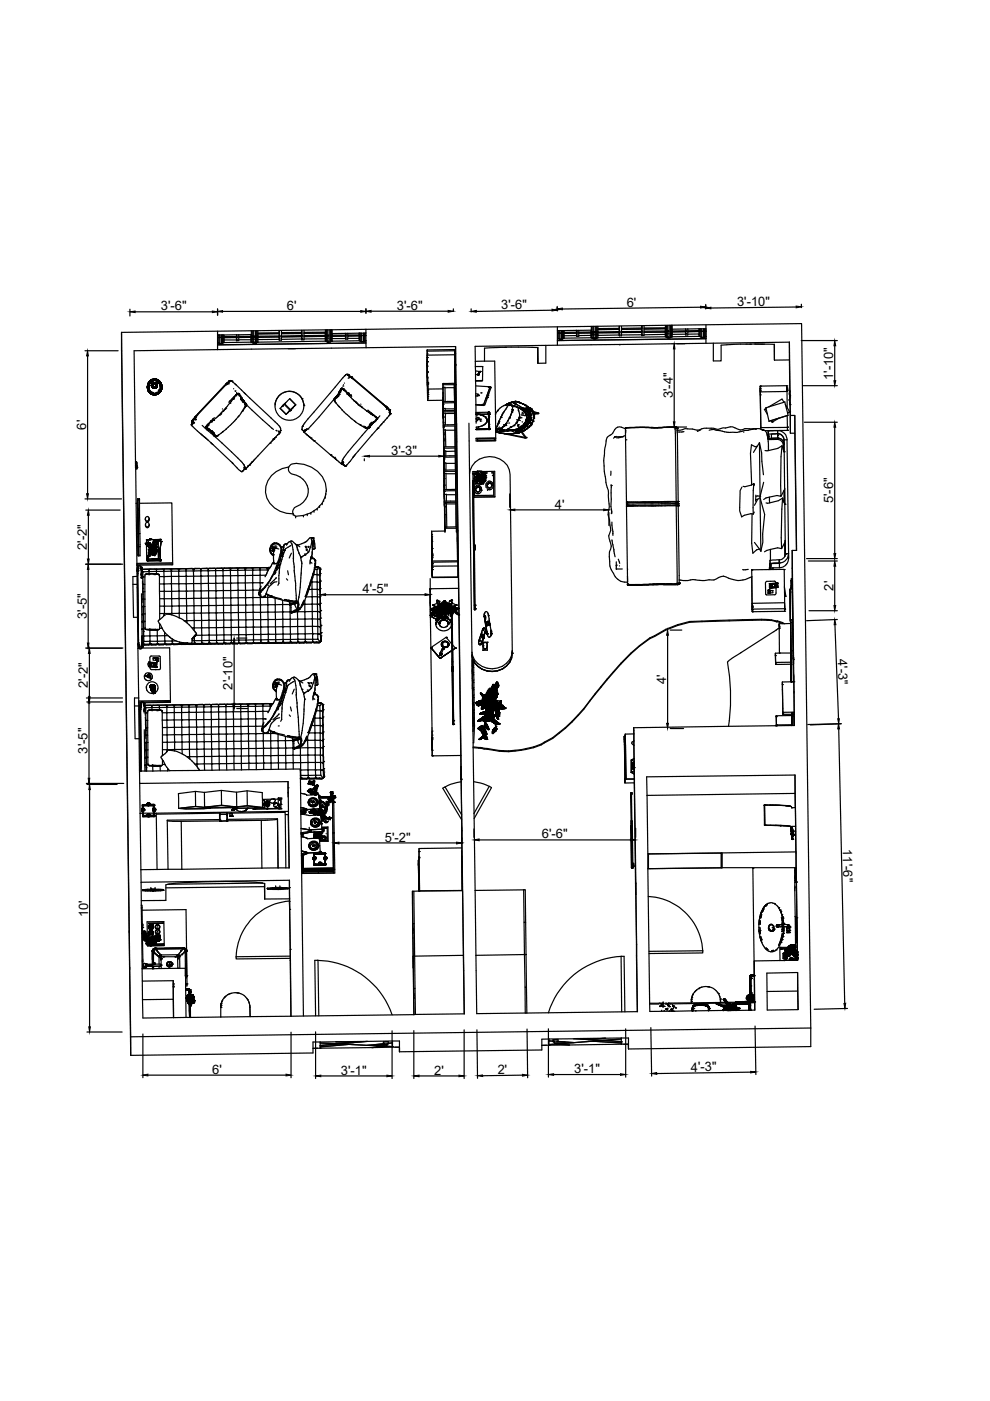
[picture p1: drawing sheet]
<svg xmlns="http://www.w3.org/2000/svg" width="210mm" height="297mm" viewBox="0 0 210 297" stroke-linecap="round" stroke-linejoin="round" font-family="sans-serif">
<defs><g id="words">
<g font-size="2.8">
<text x="34.1" y="65.8">3'-6&quot;</text>
<text x="60.8" y="65.7">6'</text>
<text x="84.1" y="65.7">3'-6&quot;</text>
<text x="106.3" y="65.6" transform="rotate(-1 106.3 65.6)">3'-6&quot;</text>
<text x="132.9" y="65">6'</text>
<text x="156.3" y="64.9" transform="rotate(-1 156.3 64.9)">3'-10&quot;</text>
<text x="176.7" y="80.6" transform="rotate(-90 176.7 80.6)">1'-10&quot;</text>
<text x="142.6" y="84.4" transform="rotate(-90 142.6 84.4)">3'-4&quot;</text>
<text x="18.3" y="91.1" transform="rotate(-90 18.3 91.1)">6'</text>
<text x="83" y="96.4">3'-3&quot;</text>
<text x="117.6" y="107.9">4'</text>
<text x="176.7" y="106.7" transform="rotate(-90 176.7 106.7)">5'-6&quot;</text>
<text x="18.4" y="116.6" transform="rotate(-90 18.4 116.6)">2'-2&quot;</text>
<text x="76.9" y="125.8">4'-5&quot;</text>
<text x="176.7" y="125.2" transform="rotate(-90 176.7 125.2)">2'</text>
<text x="18.4" y="131.3" transform="rotate(-90 18.4 131.3)">3'-5&quot;</text>
<text x="177.6" y="139.7" transform="rotate(88 177.6 139.7)">4'-3&quot;</text>
<text x="18.7" y="145.8" transform="rotate(-90 18.7 145.8)">2'-2&quot;</text>
<text x="49.3" y="146.2" transform="rotate(-90 49.3 146.2)">2'-10&quot;</text>
<text x="141.3" y="145" transform="rotate(-90 141.3 145)">4'</text>
<text x="18.6" y="159.8" transform="rotate(-90 18.6 159.8)">3'-5&quot;</text>
<text x="81.6" y="178.4">5'-2&quot;</text>
<text x="114.9" y="177.7">6'-6&quot;</text>
<text x="178.7" y="180" transform="rotate(89 178.7 180)">11'-6&quot;</text>
<text x="18.7" y="194.4" transform="rotate(-90 18.7 194.4)">10'</text>
<text x="45" y="227.6">6'</text>
<text x="72.3" y="227.8">3'-1&quot;</text>
<text x="92.1" y="227.9">2'</text>
<text x="105.5" y="227.8" transform="rotate(-1 105.5 227.8)">2'</text>
<text x="121.7" y="227.5">3'-1&quot;</text>
<text x="146.5" y="227.2" transform="rotate(-1 146.5 227.2)">4'-3&quot;</text>
</g>
</g></defs>
<!-- layer: 0 -->
<g fill="none" stroke="#000" stroke-width=".25">
<path d="M18 74.4h7M18.6 75.5v29.2M25.8 70.5l144.2-1.9 1.9 149.4M25.8 70.5l1.6 126.8M25.8 70.5v3.9M25.8 74.4l1.9 149.4M27.5 65.6v1.4M28.6 66.1h16.4M46.1 72.7h.2M46.1 70.2v4M46.1 71h1.3M46.1 65.5v1.3"/>
<path d="M46.3 71v1.7l.2 .1M46.3 71.5h.1M46.3 71.6h.1M46.4 71.6h.1M46.4 71.5h.1M46.5 71.6h.1M46.5 72.8h.1M46.5 71.5h.1M46.5 71v.6M46.5 71.6v1.2M46.6 71.5h.1M46.6 72.8h.1"/>
<path d="M46.6 71v.5M46.6 71.5v1.4h.4v-1.4M47 72.8h.1M47 71v.5M47 71.5h.1M47.2 71.5h.1M47.2 72.8h-.2M47.2 71v.5M47.2 71.5v1.3M47.2 66h29.3M47.3 71.5h.1M47.4 71.5h.1"/>
<path d="M47.4 72.7l-.2 .1M47.4 71v1.7M47.5 72.6l-.1 .1M47.5 71.6h2.7v.6M47.5 71v1.1M47.5 71.4h2.7M47.5 72.1h2.7M47.5 72.1v.5M50.2 71.5h.1M50.2 71.3h.1M50.2 72h.1M50.2 71v.4"/>
<path d="M50.2 71.6v.5M50.2 71.6h.1M50.2 71v.5M50.2 71h-2.8M50.2 71.5h-2.7M50.2 71.4v.1M50.2 71h.4M50.6 71v.5h2.6M50.6 71.3h2.6M50.6 72h2.6M53.2 71.4h.1M53.2 71.9h.1"/>
<path d="M53.2 71.2h.1M53.2 71.5l-2.6 .1v.6h-.4v-.1M53.2 72.5l.4 .2M53.2 70.9v.4M53.2 71.5v.5M53.2 71.3v.1M53.2 71.4v1.1M53.2 70.9v.5M53.2 71.4v.1M53.2 72v.5M53.2 72.5l-5.7 .1M53.2 70.9l-2.6 .1"/>
<path d="M53.3 70.1l-.1 .8M53.4 71.2h.1M53.4 71.4h.1M53.4 72.5h.1M53.4 71.9h.1M53.5 71.4h.1M53.5 70.1v2.4M53.5 72.5v.1M53.6 71.4h.1M53.6 72.5h.1M53.6 71.9h.1M53.6 71.2h.1"/>
<path d="M53.6 70.1v1.3M53.6 71.4v1.1M53.8 71.4h.1M53.8 72.5h.1M53.8 71.9h.1M53.8 71.2h.1M53.8 72.7h.1M53.8 70.1v2.4M53.8 72.5v.3M54.2 71.4h.1M54.2 72.5h.1M54.2 71.9h.1"/>
<path d="M54.2 71.2h.1M54.2 72.7h.1M54.2 72.8h.1M54.2 70.1v1.3M54.2 71.4v1.1M54.2 72.5v.3M54.3 71.4h.1M54.3 72.5h.1M54.3 71.9h.1M54.3 71.2h.1M54.3 71.4v1.3l-.6 .1-.1-.3M54.3 70.1v1.3"/>
<path d="M54.5 71.4h.1M54.5 72.5h.1M54.5 71.9h.1M54.5 71.2h.1M54.5 71.4v1.2M54.5 70.1v1.3M54.7 72.5l-.4 .2M54.7 71.5l4.5-.1v.7M54.7 71.3v.7M54.7 70.1v.7M54.7 70.8v.5M54.7 72v.5"/>
<path d="M59.2 71.4h.1M59.2 71.1h.1M59.2 70.6v-.5v.6M59.2 71.8h.1M59.2 70.8h-4.5M59.2 71.4v.6M59.2 70.8v.4M59.2 70.8v.6M59.2 70.6v.1M59.2 71.2v.2h-4.5M59.2 72v.1M59.2 72h-4.5"/>
<path d="M59.2 71.2l-4.5 .1M59.2 70.6h-4.5M59.2 70.7l-4.5 .1M59.7 70.1v.6l4.3-.1M61.1 73.9h1.5M64 71.3h.1M64 71.1h.1M64 71.8h.1M64 70v.6zM64 72v-.6h-4.3v.7h-.5M64 71.1v.2M64 70.7v.4"/>
<path d="M64 71.4v.5M64 70.7l-4.3 .1v.6l4.3-.1M64 70.7v.6M64 71.9v.1M64 71.1l-4.3 .1M64 71.9l-4.3 .1M64 70.5h-4.3M64.5 70.7v.6h4.5M64.5 70v.6M69 71.3h.1M69 71.7h.1M69 71.2h.1"/>
<path d="M69 71h.1M69 72.3l.4 .2M69 71.3l-4.5 .1v.6h-.5M69 70.6l-4.5 .1M69 71.3v.5M69 70.6v.5M69 71.1v.2M69 71.2v1.1M69 69.9v1.3M69 70.4v.2M69 71.8v.5M69 71.1h-4.5"/>
<path d="M69 71.8l-4.5 .1M69 72.3l-14.3 .2M69 70.4l-4.5 .1M69 70.6h-4.5M69.2 71.2h.1M69.2 71.3h.1M69.2 72.3h.1M69.2 71.7h.1M69.2 71h.1M69.2 71.2v1.1M69.2 69.9v1.3M69.2 72.3v.1"/>
<path d="M69.3 72.3h.1M69.3 71.7h.1M69.3 71.2h.1M69.3 71h.1M69.3 71.3h.1M69.4 72.3l.1 .2M69.4 71.2v1.1M69.4 69.9v1.3M69.5 71.2h.1M69.5 72.3h.1M69.5 71.7h.1M69.5 71h.1"/>
<path d="M69.5 72.5h.1M69.5 72.3v.2M69.5 71.2v1.1M69.5 69.9v1.3M69.9 69.9v2.6M70.1 71.2h.1M70.1 72.3h.1M70.1 71.7h.1M70.1 71h.1M70.1 69.9v2.6h-.6M70.3 71.2h.1M70.3 72.3h.1"/>
<path d="M70.3 71.7h.1M70.3 71h.1M70.3 70.6l3.4 .1M70.3 72.3v.1M70.3 71.2v1.1M70.3 69.9v1.3M70.4 72.3l-.3 .2M70.4 71.3h2.9v.6M70.4 69.9v1.3M70.4 71.2v1.1M70.4 71.1h2.9M70.4 71.8h2.9"/>
<path d="M73.3 71.2h.1M73.3 71h.1M73.3 71.7h.1M73.3 71.1v.1M73.3 71.1v-.4v.5M73.3 71.3v.5M73.3 71.3h.1M73.3 71.2h-2.9M73.3 79.5l-8 9.3-1.2 1.6M73.3 79.5l-.2 .2M73.3 79.5h.1M73.6 79.4h.1"/>
<path d="M73.6 79.4l-.3 .1M73.7 79.4h.1M73.7 79.5h.1M73.7 79.4v.1M73.7 71.7h2.4l.1 .5M73.7 70.7v.5l2.4-.1M73.7 79.4l.1 .1M73.7 71h2.4M73.8 79.5h.1M73.8 79.4h.1M73.8 79.4l.2 .2M73.8 79.4l.1 .1"/>
<path d="M73.8 79.6h.1M73.8 79.5v.1M73.9 79.6l.2 .2M73.9 79.6h.1M74 79.6l.2 .3M74 79.6l.3 .3M74 79.7l.1 .2M74 79.7l.1 .1M74.1 79.9l-.1 .1M74.1 79.9h.3M74.1 79.9h.1M74.2 79.9h.1"/>
<path d="M74.2 79.8h.1M74.3 79.9h.1M74.3 80h.2M74.4 79.9h.1M74.4 80h.1M74.5 80h.1M74.5 80l.2 .2M76.1 71.1v.6M76.1 71.2l-2.4 .1v.6h-.4v-.1M76.1 71.1h.1M76.1 71v.1M76.1 70.6v.4"/>
<path d="M76.1 70.6l-2.4 .1M76.1 70.6h.1M76.2 72.2l.3 .2M76.2 70.6v.5M76.2 70.6h.3M76.2 71.1v1.1M76.2 72.2l-5.8 .1M76.4 71.1h.1M76.4 70.6v.5M76.4 71.1v1.2M76.5 71.1h.1M76.5 71.1v1.3l.2 .1"/>
<path d="M76.5 70.6v.5M76.5 70.6h.6M76.7 71.1h.1M76.7 72.4h.1M76.7 70.6v.5M76.7 72.5h.4M76.7 71.1v1.4M77.1 71.1h.1M77.1 72.4h.1M77.1 72.5h.1M77.1 70.6v.5M77.1 71.1v1.4"/>
<path d="M77.2 71.1h.1M77.2 71.1v1.3l-.1 .1M77.2 70.6v.5M77.3 71.1h.1M77.4 71.1h.1M77.4 72.3h.1M77.4 70.6v.5M77.4 71.1v1.2M77.6 72.2l-.4 .2M77.6 70.6h-.5M77.6 65.5v.9M77.6 69.8v2.9"/>
<path d="M77.6 72.7l-31.5 .4M77.6 72.7v1M78.7 66h16.3M90.6 76.7h.1M90.6 75.3v.5M90.6 75h.1M90.6 77.6h.1M90.6 75.8h.1M90.6 76.7v2.7M90.6 77.6v4.3M90.6 77.5h.1M90.6 77.4h.1"/>
<path d="M90.6 76.2h.1M90.6 77.2h.1M90.6 74.2l5.9-.1v7.5M90.6 74.5v.8M90.6 77.2v1.8M90.6 77.2v.3M90.6 76.7v.5M90.6 75.8v1.2M90.6 75v2.6M90.6 77.5l.1 7.4M90.6 77.6v2.3M90.6 77v.1"/>
<path d="M90.6 76.2v.8M90.6 78.8h.1M90.6 78.8v-.3v.5M90.6 79.7v-.3v.5M90.6 77.1h.1M90.6 78.8v.4M90.6 79.2h.1M90.6 79.7v.4M90.6 79.7h.1M90.6 79.7v.3M90.6 79h.1M90.6 79.5v-.2v.4"/>
<path d="M90.6 77h.1M90.6 79.5v.2M90.6 79.9h.1M90.6 79.4h.1M90.6 79.4v.3M90.6 79.5l.1 .5M90.7 79.9h.1M90.6 79.9v1.2M90.6 79.9v-.2v.4M90.6 79.2v.5M90.6 77v2.4M90.6 79.7l.1 5.2"/>
<path d="M90.6 80h.1M96.1 65.5v.5M96.4 75h.1M96.4 74.4l-5.8 .1v-.3v.8M96.4 74.4v.8M96.4 75.2l.1 2.2M96.4 74.4l.1 2.2M96.4 75.2l-5.8 .1M96.5 77.4h.1M96.5 77.3h.1M96.5 77.4v4.2M96.5 77.3v4.3"/>
<path d="M96.5 76.6v.8M96.6 73.5l.2 16.3M96.6 73.5l-68.2 .9 .3 23.5M96.6 73.5l-.1 3.9M96.6 77.4l.2 16.3M99.9 65.5v.7M100.8 77.7h1.5v3h-1.5M100.8 76.6v2M100.8 79.4v1.3M100.8 79.4h.5M100.8 78.6l.9 .2M100.8 78.6v.8"/>
<path d="M101.3 79.4h.1M101.3 79.4l.1 .1M101.4 79.4h-.1M101.4 79.5h.1M101.4 79.4h.1M101.4 79.3h.1M101.4 79.4v.1M101.5 79.1l-.2 .3M101.5 79.1v.1zM101.5 79h.1M101.6 78.9l-.1 .1M101.6 78.8l.1 .1"/>
<path d="M101.6 78.8v.1M101.6 78.8h.1M101.7 78.9h.1M101.7 78.8l-.1 .1M101.7 78.8h.1M101.7 78.8v.1M101.8 78.8l-.4 .7M101.8 78.8l-.4 .6zM101.8 78.8l-.4 .6M101.8 78.8h.1M102.7 76.6h2.2l.2 11.4M102.7 76.6h-1.9"/>
<path d="M107 73.6l-4.3 .2v2.8M107 73.6l7 .1M107.1 73.6h.1M114 73.7v3.3v-3.3M115.7 73.2v3.8h-1.7M117 65.8l-16 .2M118.1 65v.9M118.2 69.3v3.9M118.2 70.1h.9M118.2 71.7l.1 .1M118.3 71.8l.3 .1M118.3 71.8h.1"/>
<path d="M118.3 70.1v1.7M118.4 70.6h.1M118.5 70.6h.1M118.6 70.6v1.3l.1 .1M118.6 70.1v.5M118.7 70.6h.1M118.7 71.9h.1M118.7 70.1v.5M118.7 70.6v1.4M119.1 71.9h.1M119.1 70.1v.5M119.1 70.1h.4"/>
<path d="M119.1 70.6h.1M119.1 70.6v1.4M119.1 71.9l-.4 .1M119.3 70.6h.1M119.3 70.6v1.3h-.2M119.3 70.1v.5M119.4 70.6h.1M119.5 70.6h.1M119.5 70.1v1.7h-.2M119.6 71.7h-.1M119.6 70.1v1.1M119.6 71.2v.5"/>
<path d="M122.2 70.6h.1M122.2 70.3h.1M122.2 71h.1M122.2 70v.4M122.2 70.6v.5M122.2 70.4v.2l-2.6 .1 2.6-.1v.7M122.2 70v.6M122.2 70l-2.7 .1M122.2 70.4l-2.6 .1M122.2 71.1l-2.6 .1M122.7 70v.6h2.6M125.3 70.6h.1"/>
<path d="M125.3 71h.1M125.3 70.5h.1M125.3 70.3h.1M125.3 70.6h-2.6v.7h-.5v-.2M125.3 71.6l.4 .1M125.3 70v.4M125.3 70.6v.5M125.3 70.4v.2M125.3 70.5v1.1M125.3 70v.5M125.3 71.6l-5.7 .1M125.3 71.1v.5"/>
<path d="M125.3 70.4h-2.6M125.3 71.1h-2.6M125.4 70h-3.2M125.4 69.2v.8M125.5 70.6h.1M125.5 71.6h.1M125.5 71h.1M125.5 70.5h.1M125.5 70.3h.1M125.5 70.6v1M125.5 69.2v1.3M125.5 70.5v.1"/>
<path d="M125.5 71.6v.1M125.6 70.6h.1M125.6 71.6h.1M125.6 71h.1M125.6 70.5h.1M125.6 70.3h.1M125.7 70.6h.1M125.7 71.6h.1M125.7 71h.1M125.7 70.5h.1M125.7 70.3h.1M125.7 71.6l.2 .3h.3v-.3"/>
<path d="M125.7 69.2v1.3M125.7 70.6v1M125.7 70.5v.1M125.9 70.6h.1M125.9 71.6h.1M125.9 71h.1M125.9 70.5h.1M125.9 70.3h.1M125.9 71.8h.1M125.9 70.6v1M125.9 69.2v1.3M125.9 70.5v.1"/>
<path d="M125.9 71.6v.2M126.2 71.8h.1M126.2 70.5h.1M126.2 69.2v2.4M126.2 71h.1M126.2 70.3h.1M126.2 71.6h.1M126.4 70.5h.1M126.4 71.6h.1M126.4 71h.1M126.4 70.3h.1M126.4 69.2v2.6h-.2"/>
<path d="M126.6 70.5h.1M126.6 71.6h.1M126.6 71h.1M126.6 70.3h.1M126.6 69.2v2.5M126.8 71.6l-.4 .1M126.8 70.6h4.5v.6M126.8 70.4v.7M126.8 69.2v.7M126.8 69.9v.5M126.8 71.1v.5M131.3 73.1h.1"/>
<path d="M131.3 70.4h.1M131.3 70.3h.1M131.3 69.6v-.4v.6M131.3 70.9h.1M131.3 69.8l-4.5 .1M131.3 70.6h.1M131.3 70.6v.4M131.3 69.8v.5M131.3 69.8v.6M131.3 70.5h-4.5M131.3 71l-4.5 .1M131.3 70.3l-4.5 .1"/>
<path d="M131.3 69.6v.2M131.3 70.3v.2M131.3 71v.2M131.3 69.6l-4.5 .1M131.3 69.8h-4.5M131.8 69.2v.6l4.3-.1M136.1 70.4h.1M136.1 70.2h.1M136.1 70.9h.1M136.1 69.1v.6zM136.1 71.1v-.6h-4.3v.7h-.5M136.1 70.3v.1"/>
<path d="M136.1 69.8v.5M136.1 70.5v.5M136.1 69.8h-4.3v.7l4.3-.1M136.1 69.8v.6M136.1 70.3h-4.3M136.1 71h-4.3M136.1 71v.1M136.1 69.5l-4.3 .1M136.6 69.2v.5h4.5M141.1 70.3h.1M141.1 69.7l-4.5 .1v.6h4.5M141.1 70.8h.1"/>
<path d="M141.1 70.1h.1M141.1 69.5h.1M141.1 71.4l.4 .1M141.1 70.4l-4.5 .1v.6h-.5M141.1 70.4v.5M141.1 69.7v.5M141.1 70.2v.1M141.1 70.3v1.1M141.1 69v1.3M141.1 69.5v.2M141.1 70.9v.5M141.1 71.4l-14.3 .2"/>
<path d="M141.1 70.2h-4.5M141.1 70.9l-4.5 .1M141.1 69.5h-4.5M141.3 70.3h.1M141.3 71.4h.1M141.3 70.8h.1M141.3 70.1h.1M141.3 70.3v1.1M141.3 69v1.3M141.4 70.3h.1M141.4 71.4h.1M141.4 70.8h.1"/>
<path d="M141.4 70.1h.1M141.5 71.4v.2l.1 .1M141.5 70.3v1.1M141.5 69v1.3M141.6 70.3h.1M141.6 71.4h.1M141.6 70.8h.1M141.6 70.1h.1M141.6 71.6h.1M141.6 71.4v.3M141.6 70.3v1.1M141.6 69v1.3"/>
<path d="M142 69v2.7h-.4M142.2 70.3h.1M142.2 71.4h.1M142.2 70.8h.1M142.2 70.1h.1M142.2 69v2.6h-.2M142.4 70.3h.1M142.4 71.4h.1M142.4 70.8h.1M142.4 70.1h.1M142.4 69.8h3.4M142.4 70.3v1.1"/>
<path d="M142.4 69v1.3M142.5 71.4l-.3 .1M142.5 70.4l2.9-.1v.7M142.5 69v1.3M142.5 70.3v1.1M142.9 74v15.4M143.5 72.9h1.7M145.4 70.3h.1M145.4 70h.1M145.4 70.7h.1M145.4 70.1v.2M145.4 70.1v-.3v.5"/>
<path d="M145.4 70.3v.6M145.4 70.3h-2.9M145.4 70.1l-2.9 .1M145.4 70.9h-2.9M145.8 70.9l2.4-.1v.5M145.8 69.8v.5h2.4M148.2 70.3h.1M148.2 70.3v.5M148.2 70.2h.1M148.2 70.3h-2.4v.7h-.4v-.1M148.2 71.3l.4 .1M148.2 70.1v.2"/>
<path d="M148.2 69.7v.6M148.2 69.7h.1M148.2 69.7h1M148.2 71.3l-5.7 .1M148.2 69.7v.4M148.2 70.3v1M148.2 70.1h-2.4M148.2 69.7l-2.4 .1M148.4 70.3h.1M148.4 70.2h.1M148.4 69.7v.6M148.4 70.3v1.1"/>
<path d="M148.5 70.3h.1M148.5 70.2h.1M148.5 65.1l-29.3 .4M148.6 70.3h.1M148.6 70.2h.1M148.6 69.7v.6M148.8 70.3h.1M148.8 70.2h.1M148.8 71.5h.1M148.8 69.7v.6M148.8 70.3v1.2M149.2 70.2h.1"/>
<path d="M149.2 71.5h.1M149.2 70.2v1.4l-.6-.1v-1.2M149.2 69.7v.5M149.2 69.7h.5v2.1l-31.5 .4 31.5-.4M149.3 70.2h.1M149.3 70.2v1.3h-.1M149.3 69.7v.5M149.4 70.2h.1M149.5 70.2h.1M149.5 71.4h.1M149.5 69.7v.5M149.5 70.2v1.2"/>
<path d="M149.6 64.5v1M149.7 68.9v3.9M149.7 71.3l-.4 .1M151.2 72.8v3.7h1.7v-3.3l7.2-.3 4.1 .1v3.4M159 73h.1M159.1 73h.1M160 73h2.1M164.2 73v3.4M167.4 72.5l-66.7 .9 .1 3.2M167.4 72.5v3.8M167.4 76.3l-3.2 .1M167.4 76.3l.1 6.6"/>
<path d="M167.4 72.5l.1 10.4M168.8 65.1l-18.1 .2M169.9 72.2h7.6M169.9 64.5v.7M177 73.3v7.4M28.7 98.2h.1M28.7 97.9l.1 .3M28.7 97.9h.1M28.7 98.2v.6M28.7 98.8h.1M28.7 98.8v.3M28.7 99.1l.2 7.6"/>
<path d="M28.7 98.8h.2M28.7 97.9v.3M28.8 98.2h.1M28.8 97.9l.1 .3zM28.8 97.9h.1M28.8 97.9v.3M28.8 98.2l-.1 .6M28.8 98.5h.1M28.8 98.3h.1M28.8 98.2v.1M28.8 98.3l.1 .1M28.9 98.4h.1"/>
<path d="M28.9 99.1h.1M28.9 98.8h.1M28.9 99.4h.1M28.9 98.8v.3h-.2M28.9 99.4h-.1M29 99.1h.1M29 99.4h.1M29 99.1v.3M31.3 82.2h.1M31.3 82.1h.1M31.3 81.9h.1M31.3 81.7h.1"/>
<path d="M31.3 82h.1M31.3 82.1v.1M31.3 82v.1M31.3 82.3h.1M31.3 81.8h.1M31.3 81.9v.1M31.3 82.3v.1M31.3 81.8v.1M31.3 81.9v.5M31.3 82.4l.1 .1M31.3 81.7v.1M31.3 81.6h.1"/>
<path d="M31.3 82.4v.2M31.3 82.4h.1M31.3 82.5v.1M31.3 82.5h.1M31.3 82.3l.1 .1M31.3 82.4v.1M31.3 81.9v.7M31.3 82.6h.1M31.3 82.5l.1 .1M31.4 81.7l-.1 .1M31.4 81.6h.1M31.4 81.5h.1"/>
<path d="M31.4 82.5h.1M31.4 82.5v.1M31.4 81.4v.1M31.4 81.8h.1M31.4 82.6h.1M31.4 81.5v.1M31.4 82.4h.1M31.4 82.4l.1 .6M31.4 82.6h-.1M31.4 81.5l-.1 .1M31.4 81.7v.1M31.4 81.7h.1"/>
<path d="M31.4 82.6v.1M31.4 82.5v.2M31.4 82.7l.3 .3M31.4 82.7l.1 .3M31.4 82.6l.1 .3M31.4 82.4l-.1 .1M31.4 81.4h.1M31.4 82.7h.1M31.4 82.8h.1M31.4 82.7l.1 .2M31.4 82.7v.1M31.4 82.7l.1 .1"/>
<path d="M31.4 82.6l.1 .2M31.4 81.2h.1M31.4 82h.1M31.4 81.3h.1M31.4 82.8l.1 .1M31.4 82.8l.1 .2M31.4 81.3v.1M31.4 82.9h.1M31.4 82.9l.1 .1M31.4 81.3v.3M31.4 81.3v.2M31.4 82.1v.1"/>
<path d="M31.4 82.7v.2M31.4 82.8l.2 .2M31.5 81.3l-.1 .1M31.5 81.9h-.1M31.5 81.2l-.1 .1M31.5 81.1v.1M31.5 82.3v.2M31.5 81.1h.1M31.5 82.8h.1M31.5 82.9h.1M31.5 81.3h.1M31.5 83h.1"/>
<path d="M31.5 81.2h.1M31.5 81.8h.1M31.5 81.4h-.1M31.5 83l.1 .1M31.5 82.8l.1 .2M31.5 82.9l.1 .1M31.5 82.9v.1M31.5 82.8v.1M31.5 82.2v.1M31.5 82.8v.2M31.5 81.5h.1M31.5 82.8l.1 .1"/>
<path d="M31.5 81.5v.1M31.5 82.5h.1M31.5 83l.2 .1M31.5 81.2v.1M31.5 82.5l.1 .1M31.5 82.8l.1 .3M31.6 81.5h.1M31.6 81.2h.1M31.6 83h.1M31.6 81.1h.1M31.6 81h.1M31.6 83.1h.1"/>
<path d="M31.6 81v.1M31.6 81.1v.1M31.6 82.9v.1M31.6 83v.1M31.6 82.9h.1M31.6 83l.4 .5M31.6 81.4v.1M31.6 83l.2 .4M31.6 83.1l.1 .1M31.7 81h.1M31.6 83l.2 .2M31.7 80.9v.1"/>
<path d="M31.7 83.1h.1M31.7 83.2h.1M31.7 83h.1M31.7 81.1h.1M31.7 80.8h.1M31.7 83.1l.1 .1M31.7 80.9h.1M31.7 81.1h-.1M31.7 81.1l-.1 .1M31.7 83l.1 .2M31.7 83.1l.1 .2M31.7 83.1v.1"/>
<path d="M31.7 80.9l-.1 .3M31.7 81.3l-.1 .1M31.7 83v.2M31.7 83.1l.3 .3M31.7 81h-.1M31.7 83.2l.1 .2M31.7 83.2h.2M31.7 82.9l.1 .1M31.7 82.9h.1M31.7 80.9l-.1 .1M31.7 81v.1M31.7 80.8v.1"/>
<path d="M31.7 83.2l.1 .1M31.7 81.2h.1M31.7 81.1v.1M31.7 80.9h.2M31.7 80.8h.2M31.8 83h.1M31.8 80.9h.1M31.8 81h.1M31.8 80.8h.1M31.8 80.9h-.1M31.8 83.2h.1M31.8 81.1h.1"/>
<path d="M31.8 80.9v.1M31.8 80.8v.1M31.8 83.3h.3M31.8 80.8h-.1M31.8 80.7h.1M31.8 83.3l.2 .2M31.8 83.4h.1M31.8 83.3h.1M31.8 83.2l.1 .1M31.9 83.3h.1M31.8 83.2l.2 .1M31.8 83.2v.1"/>
<path d="M31.8 83.3l.3 .2M31.9 80.8h.1M31.9 80.8h-.1M31.9 80.7h.1M31.9 83.4h.1M31.9 81.7l-.1 .1M31.9 80.9h.1M31.9 80.9h-.1M31.9 83.3l.1 .1-.1-.1M31.9 83.2h.1M31.9 83.4l.1 .1M31.9 83.1h.1"/>
<path d="M31.9 83.4l.3 .2M31.9 83.4l.1 .2M31.9 80.8v.1M31.9 80.6h.1M31.9 80.6v.1M31.9 83.3l.1 .1M31.9 83.2v.1M31.9 83.3l.1 .2M31.9 83.2l.1 .1M31.9 81h.1M31.9 81.7h.1M31.9 80.7v.1"/>
<path d="M31.9 83.5h.1M31.9 83.5l.1 .1M32 80.7h.1M32 80.8h.1M32 80.8h-.1M32 80.7l-.1 .1M32 83.3h.1M32 80.9h.1M32 83.3l.2 .1M32 83.3v.1M32 80.6h.1M32 83.3v.2"/>
<path d="M32 83.5h.2M32 83.5h.1M32 83.4h.1M32 80.5h.1M32 80.8v.1M32 80.7v.1M32 83.6h.2M32 83.4l.2 .1M32.1 80.6h.1M32.1 80.6l-.1 .1M32.1 80.8h.1M32.1 80.7l-.1 .1"/>
<path d="M32.1 83.4l.1 .1M32.1 83.3l.1 .1M32.1 83.4h.1M32.1 80.8h-.1M32.1 80.7h.1M32.1 80.5v.1M32.1 80.5h.1M32.1 83.5h.1M32.1 80.6v.1M32.1 83.6h.1M32.1 83.1l.1 .1M32.2 80.6h.1"/>
<path d="M32.2 80.7l-.1 .1M32.2 83.4h.1M32.2 83.5h.1M32.2 80.7h.1M32.2 80.6v.1M32.2 80.5l-.1 .1M32.2 80.5h.1M32.2 80.6h-.1M32.2 83.6h.1M32.2 81.8h.1M32.2 80.8h.1M32.2 81.7h.1"/>
<path d="M32.2 80.8h-.1M32.2 83.2h.1M32.2 81.8v.1M32.2 80.5v.1M32.2 81.7l.1 .4M32.2 83.5v.1M32.2 83.3h.1M32.2 80.4h.1M32.2 83.4v.1M32.2 81.6h.1M32.2 81.3h.1M32.2 81.9h.1"/>
<path d="M32.2 81.9l.1 .1M32.2 81.7v.1M32.2 81.5v.1M32.3 80.7h.1M32.3 80.5h.1M32.3 82h.1M32.3 81.5l-.1 .1M32.3 81.5h.1M32.3 81.4h.1M32.3 80.5v.1M32.3 81.9v.1M32.3 81.9h.1"/>
<path d="M32.3 81.7h.1M32.3 80.6l-.1 .1M32.3 81.4v.1M32.3 80.6h.1M32.3 80.8h.1M32.3 82v.1M32.3 81.7v.2M32.3 81.9v.2M32.3 82.1h.1M32.3 81.7l.1 .2M32.3 81.2v.1M32.3 81.9l.1 .1"/>
<path d="M32.3 82.1l.1 .1M32.3 81.2h.1M32.3 80.7h-.1M32.3 81.4v.2M32.3 81.6h.1M32.4 83.6h.1M32.4 81.6h.1M32.4 83.3h.1M32.4 83.7h.1M32.4 83.5h.1M32.4 82.1h.1M32.4 80.6h-.1"/>
<path d="M32.4 80.5h.1M32.4 80.5h-.1M32.4 83.5v.1M32.4 80.6h.1M32.4 81.3h.1M32.4 83.5l.2 .1-.2-.1M32.5 80.7h.1M32.4 81.3l-.1 .1M32.4 83.4h.1M32.4 81.7h.1M32.4 82.1v.1M32.4 82.2h.1"/>
<path d="M32.4 82.1h-.1M32.4 81.5h.1M32.4 81.6v.1M32.4 80.5l.1 .1M32.4 80.4h-.1M32.4 80.7h.1M32.4 83.4l.2 .2M32.4 82l.4 .1zM32.4 83.4v.1M32.4 80.4h.1M32.5 80.6h.1M32.4 83.6h.2h-.2"/>
<path d="M32.4 82.2h.5M32.4 83.6l.1 .1M32.4 81.4l-.2 .2M32.5 83.6h.1M32.5 80.5h.1M32.5 82.2h.1M32.5 81.4h-.2M32.5 81.3h.1M32.5 81.4h.1M32.5 80.6h-.1M32.5 83.7h.1M32.5 81.2h.1"/>
<path d="M32.5 80.5h-.1M32.5 81.5h.1M32.5 81.5h-.1M32.5 81.4v.1M32.5 82.2v.1M32.5 82.1h.1M32.5 80.4v.1M32.5 82.3h.1M32.5 80.4h.1M32.5 80.5v.1M32.6 83.4h.1M32.6 82.3h.1"/>
<path d="M32.6 82.2h.1M32.6 80.4h.1M32.6 83.5v.1M32.6 80.6h.1M32.6 83.6h.1M32.6 83.5h.1M32.6 80.7h.1M32.6 80.6h.4M32.6 81.4h.1M32.6 81.1h.1M32.6 80.5h.1M32.6 80.3l-.2 .1"/>
<path d="M32.6 80.3h.1M32.6 81.2h.1M32.6 80.4v.1M32.6 81.2h.2M32.7 81.3h.1M32.7 81.1h.1M32.7 80.6h.1M32.7 81.2h.1M32.7 82.3h.1M32.7 80.5h.1M32.7 82.1h.1M32.7 80.3h.1"/>
<path d="M32.7 80.7h.1M32.7 81.4h.1M32.7 82.3h-.1M32.7 81.4h-.1M32.7 80.4h.1M32.7 82.2h.1M32.7 83.7h.1M32.7 81.3l-.2 .1M32.7 83.5h.7M32.8 80.6h.1M32.8 80.5h.1M32.8 81.3h.1"/>
<path d="M32.8 83.6h.1M32.8 81.4h.1M32.8 81.2h.1M32.8 82.3h.1M32.8 83.7h.1M32.8 80.3h.1M32.8 80.4h.1M32.8 80.7h.1M32.8 83.5h.1M32.8 81.2v.1M32.8 82.3h-.1M32.8 83.6v.1"/>
<path d="M32.8 82.2h.1M32.8 80.4v.1M32.8 83.6h.3M32.8 83.4h.1M32.8 80.6l.1 .1M32.8 82.2l-.1 .1M32.8 81.2l.2 .1h-.2M32.8 81.2l.1 .2M32.8 81.2l.1 .1M32.8 83.6h.2M32.9 81.3h.1M32.9 81.4h.1"/>
<path d="M32.9 80.5h.1M32.9 80.3h.1M32.9 80.6h.1M32.9 82.2h.1M32.9 82.2h-.1M32.9 82.2l-.1 .1M32.9 83.6h.1M32.9 80.5v.1M32.9 81.2v.1M32.9 83.6h-.1M32.9 83.7h-.1M32.9 80.4h.1"/>
<path d="M32.9 83.7h.1M32.9 83.5h.1M32.9 83.6l-.1 .1M32.9 83.5l-.1 .1M33 82.2h-.1M33 81.9l-.2 .2M33 80.5h.1M33 82.2h.1M33 81.3v.1M33 80.4h.1M33 83.6h.1M33 80.6h.1"/>
<path d="M33 83.7h.1M33 83.5h.1M33 81.4h.1M33 80.7h.1M33 81.5h.1M33 81.9h.1M33 82.1v.1M33 82.1h.1M33 81.5v.1M33 81.3h.1M33 83.6h.3M33 83.6h-.2"/>
<path d="M33 83.6l-.2 .1M33 83.5l-.2 .1M33 83.3h-.1M33 81.6h.1M33 82l-.2 .1M33 82.1l-.1 .1M33 81.8h.1M33 82h.1M33 83.5v.2M33 83.7h-.2M33 81.7v.2M33 80.5l.2 .1"/>
<path d="M33 80.7l.1 .1M33 80.5l.1 .1M33 81.7h.1M33 83.6v.1M33 81.4l.1 .1M33.1 82h.1M33.1 82.1h-.1M33.1 80.5h.1M33.1 81.8h.1M33.1 81.5h.1M33.1 80.6h.1M33.1 81.4h.1"/>
<path d="M33.1 81.4v.1M33.1 81.6v.2M33.1 81.8v.1M33.1 83.6h-.1M33.1 83.6h.1M33.1 82l-.1 .1M33.1 82v.1M33.1 81.4h-.1M33.1 81.9h.1M33.1 81.6h.1M33.1 81.7h.1M33.1 81.3l.2 .1"/>
<path d="M33.1 80.8h.1M33.1 83.5h.1M33.1 80.5l.2 .2M33.1 80.7h.1M33.1 81.9v.1M33.1 80.7l.1 .1M33.1 81.5v.1M33.1 81.9v.2M33.1 81.5l.1 .1M33.1 80.5l.1 .1M33.1 81.8v.2M33.1 83.5h-.1"/>
<path d="M33.2 83.5h.1M33.2 81.6h.1M33.2 81.7v.1M33.2 81.8h.1M33.2 81.7h.1M33.2 80.6l.1 .1M33.2 80.6h.1M33.2 80.8h.1M33.2 80.7h.1M33.2 81.8l-.1 .1M33.2 83.5l-.2 .1M33.2 83.4h.1"/>
<path d="M33.2 80.4v.2M33.2 83.4l-.2 .1M33.2 80.5h.1M33.2 83.6h.1M33.2 81.8v.1M33.2 81.9h.1M33.2 83.5h-.1M33.2 80.7v.1M33.2 81.6v.3M33.2 80.5v.1M33.2 83.6l-.2 .1M33.2 83.4h.3"/>
<path d="M33.2 83.2h-.1M33.2 80.7l.1 .2M33.2 83.5v.1M33.3 83.4h.1M33.3 80.7h.1M33.3 80.6h.1M33.3 80.8h.1M33.3 83.6h.1M33.3 80.5h.1M33.3 83.4l-.1 .1M33.3 80.7v.1M33.3 83.5l-.1 .1"/>
<path d="M33.3 83.4l-.3 .1M33.3 80.6v.1M33.3 83.3h.1M33.3 83.5h-.1M33.3 83.5l-.3 .1M33.3 83.3l-.1 .1M33.3 83.4v.1M33.3 80.8h.2M33.3 83.5h.1M33.3 83.3l-.2 .1M33.3 83.5v.1M33.4 80.7h.1"/>
<path d="M33.4 80.8h.1M33.4 80.7v.1M33.4 80.6h.1M33.4 83.5h.1M33.4 83.3h.1M33.4 83.4l-.1 .1M33.4 83.4h.1M33.4 80.7l.1 .1M33.4 83.3l.2-.1-.2 .1M33.4 83.3l-.2 .2M33.4 80.8l.1 .1M33.4 83.3h-.1"/>
<path d="M33.4 80.9h.1M33.4 83.3h-.2M33.4 83.4h-.1M33.4 83.2l-.1 .1M33.4 83.5l-.2 .1M33.4 80.9l.2 .2M33.4 80.6l.1 .1M33.5 80.8v.1M33.5 80.9h.1M33.5 80.8h.1M33.5 80.7h.1M33.5 80.6h.1"/>
<path d="M33.5 83.3h-.1M33.5 83.4l-.2 .1M33.5 83.3l-.1 .2M33.5 81h.1M33.5 83.4h.1M33.5 80.9v.1M33.5 83.4l-.1 .1M33.6 80.8h.1M33.6 80.9h.1M33.6 81.1l.1 .2M33.6 80.8v.1M33.6 81h.1"/>
<path d="M33.6 83.1l-.2 .2M33.6 81.1h.1M33.6 80.7h.1M33.6 81.9h.1M33.6 82.7h.1M33.6 83.2l-.1 .1M33.6 83.2h.1M33.6 83.3h.1M33.6 83v.1M33.6 83.3l-.2 .1M33.6 83.2l-.2 .1M33.6 83.2h.2"/>
<path d="M33.6 83h.1M33.6 83.1l-.1 .2M33.6 83.1l-.1 .1M33.6 80.9v.1M33.6 83.1h.1M33.6 83.3l-.2 .2M33.6 80.7v.1M33.6 83.3l-.1 .1M33.6 83.3l-.4 .2M33.6 80.9l.1 .1M33.6 80.8l.1 .1M33.6 81l.1 .1"/>
<path d="M33.7 81.1h.1M33.7 80.9h.1M33.7 81h.1M33.7 83.2h.1M33.7 80.9v.1M33.7 80.8h.1M33.7 81.2h.1M33.7 80.9l.1 .1M33.7 83.2h-.1M33.7 83.1l-.1 .1M33.7 83h.1M33.7 83.1v.1"/>
<path d="M33.7 83.2v.1M33.7 83.1h.1M33.7 83.1l-.1 .2M33.7 83.3h-.1M33.7 83l-.1 .2M33.7 81l.1 .1M33.7 80.8l.1 .1M33.7 82.9l-.1 .1M33.7 81.3h.1M33.7 83.2l-.1 .1M33.8 81.1h.1M33.8 81h.1"/>
<path d="M33.7 81v.1M33.7 83h.2M33.8 81.4h.1M33.8 81v.1M33.8 83.1h.1M33.8 80.9h.1M33.8 83h.1M33.8 83.2h.1M33.8 80.9v.1M33.8 83.1l-.1 .1M33.8 82.7h.1M33.8 83.1l-.2 .2"/>
<path d="M33.8 83h-.1M33.8 83l-.1 .1M33.8 83l-.1 .2M33.8 82.7l-.1 .1M33.8 81.1v.1M33.8 81.2h.1M33.8 82.9v.1M33.8 81.5h.1M33.8 81.4v.1M33.8 83v.1M33.8 81v.2M33.8 83.1v.1"/>
<path d="M33.8 81.3l.1 .1M33.8 81h-.1M33.9 82.9h.1M33.9 81.1h.1M33.9 81v.1M33.9 83l-.1 .1M33.9 81.3h.1M33.9 81.2v.1M33.9 83h.1M33.9 81.6h.1M33.9 82.9l-.1 .1M33.9 83h-.1"/>
<path d="M33.9 81.2h.1M33.9 81.3v.1M33.9 81.1v.3M33.9 81.4h.1M33.9 82.9l-.1 .2M33.9 83l-.3 .3M33.9 82.9l-.3 .3M33.9 82.8l-.1 .2M33.9 82.8l-.1 .1M33.9 83l-.2 .3M33.9 82.8h.1M33.9 81.7h.1"/>
<path d="M33.9 82.9v.1M33.9 83l-.1 .2M33.9 82.7h.1M33.9 81.8h.1M33.9 82.8v.2M33.9 82.2h.1M33.9 81.9h.1M33.9 81.1v.1M33.9 82h.1M33.9 81.4v.1M33.9 82.7v.1M33.9 82.8v.1"/>
<path d="M33.9 82.1v.1M33.9 82.7v.2M33.9 82.8l.1 .1M33.9 82.2v.1M34 81.5h.1M34 81.6h.1M34 82.6h.1M34 81.4h.1M34 81.3h.1M34 82.8h.1M34 82.7h.1M34 81.4v.1"/>
<path d="M34 82.9l-.1 .1M34 82.7h-.1M34 82.7l-.1 .2M34 82.7l-.1 .1M34 82.9h.1M34 82.7v.1M34 82.8l-.1 .1M34 82.6l-.1 .1M34 82.8h-.1M34 82.7l-.2 .2M34 81.3v.1M34 82.6v.3"/>
<path d="M34 81.8h.1M34 81.7h.1M34 82.5h.1M34 81.5v.1M34 82.5v.1M34 81.7v.1M34 82.6v.1M34 82.5v.2M34 81.6v.1M34 82.4v.2M34.1 81.9h.1M34.1 81.7h.1"/>
<path d="M34.1 82h.1M34.1 82.2h.1M34.1 81.6h.1M34.1 81.8h.1M34.1 81.7v.1M34.1 82.3h.1M34.1 82.5h.1M34.1 82.6l-.1 .1M34.1 82.4v.1M34.1 81.6v.1M34.1 82.6h.1M34.1 82.1h.1"/>
<path d="M34.1 82.6l-.1 .2M34.1 82.4h.1M34.1 82.5h-.1M34.1 82.3v.1M34.1 82.5l-.1 .1M34.1 81.9v.1M34.1 81.6v.2M34.1 81.9l-.1 .9M34.1 82.4l-.1 .1M34.1 82v.1M34.1 81.9v.2M34.1 82.4l-.1 .3"/>
<path d="M34.1 82.3v.2M34.1 82.3l-.1 .1M40.6 90l.7 .8 2.3 2.1M40.6 90h.1M40.7 89.6h.1M40.7 89.5v.1M40.7 89.5h.1M40.7 89.2v.3M40.7 89.3h.1M40.7 89.4l-.1 .6M40.7 89.2v.1M40.7 89.3v.2"/>
<path d="M40.8 89.4h.1M40.8 89.3h.1M40.8 89.2h.1M40.8 89.1h.1M40.8 89.6h.1M40.8 89.2l-.1 .1M40.8 89.2v.1M40.8 89.5v.1M40.8 89.5h.1M40.8 89.1v.1M40.9 89.4h.1M40.9 89.1h.1"/>
<path d="M40.9 89.1l-.2 .1M40.9 89.1l-.1 .1M40.9 89.8h.1M40.9 89.5v.1M40.9 89.5h.1M40.9 88.9h.1M40.9 88.9l-.1 .2M41 89.6h.1M41.1 88.8l-.1 .1M41.2 88.8h.1M41.2 88.7v.1M41.2 88.7h.1"/>
<path d="M41.3 88.8h.1M41.2 88.6v.1M41.2 88.8l-.3 .2M41.3 88.7h.1M41.3 88.5l-.1 .1M41.3 88.7l-.4 .2M41.3 88.6h.1M41.3 88.6v.1M41.3 88.6l-.4 .3M41.3 88.9h.1M41.3 88.5v.2M41.3 88.5h.1"/>
<path d="M41.3 88.8h-.1M41.4 88.4h.1M41.4 89h.1M41.4 88.5h.1M41.4 88.4l-.1 .1M41.5 88.4h.1M41.5 88.3l-.1 .1M41.5 88.4l-.2 .1M41.5 88.3l-.2 .2M41.5 88.3h.1M41.6 88.2h.1M41.6 88.2l-.1 .1"/>
<path d="M41.6 88.3h.1M41.6 88.3l-.1 .1M41.9 88h.1M42.5 91.9l1.1 1M42.9 90.2l2.6 2.3M43.4 92.7l1.3 1.2M43.6 92.9l.5 .4M43.7 90.6h.1M43.7 90.5h.1M43.7 90.6l.2 .2M43.8 90.6h.1M43.8 90.4h.1"/>
<path d="M43.8 90.5h.1M43.8 90.7h.1M43.8 90.4v.1M43.8 90.7l.2 .2M43.8 90.3h.1M43.8 90.6v.1M43.8 90.2h.1M43.9 90.2h.1M43.9 90.3h.1M43.9 90.3l-.1 .1M43.9 90.2l-.2 .3v.2M44 90.8h.1"/>
<path d="M44 90.1l-.2 .1M44 90.9l.2 .1M44.1 90.1h.1M44.1 90.2h.1M44.1 90.8v.1M44.1 90.2l-.2 .1M44.1 90.9h.1M44.1 91h.1M44.1 91l.1 .1M44.1 89.9h.1M44.1 90.9l.1 .1M44.1 89.9l-.1 .2"/>
<path d="M44.2 91h.1M44.2 91l.1 .1M44.2 91.1l.2 .1M44.2 90l-.1 .2M44.3 91.1h.1M44.3 91.2h.1M44.3 91.1l.3 .2M44.4 91.1h.1M44.4 91.3h.2M44.5 91.2h.1M44.6 91.3h.1M44.6 91.3l.1 .1"/>
<path d="M44.6 91.3l.2 .2M44.7 91.3l.1 .2M44.7 91.3h.1M44.7 89.3h.1M44.7 91.4h.1M44.7 89.3l.2-.2-.1 .2M44.7 89.3l-.6 .6M44.7 93.9l.5 .4M44.8 91.3h.1M44.8 89.3h.1M44.8 89.2h.1M44.8 91.3v.1"/>
<path d="M44.8 91.5v.1M44.8 91.6l.2 .2M44.9 91.6h.1M44.9 91.6l.1 .1M44.9 91.5h.1M45 89.4l-1 .7M45 89.4h-.1M45 91.7h.1M45 89.4l-.1 .1M45 91.8h.1M45 91.6v.1M45 91.7l.1 .1"/>
<path d="M45 91.6h.1M45.1 91.8h.1M45.1 91.7v.1M45.1 91.8v.1M45.1 91.8l.1 .1M45.1 91.9h.1M45.1 91.9l.1 .1M45.2 94.3l4 3.7 1.4 1.6 .7 .4M45.2 91.9v.2M45.2 91.8h.1M45.2 91.9h.1M45.2 92h.1"/>
<path d="M45.2 91.9v.1M45.2 92.1h.1M45.2 92.1l.1 .1M45.2 91.9l.2 .1M45.2 89.1h.1M45.2 92l.1 .1M45.3 92.1h.1M45.3 91.8l.1 .1M45.3 89.1h.1M45.3 92.2l.1 .2M45.3 92.2h.1M45.4 92.4h.1"/>
<path d="M45.4 92.3h.1M45.4 92.2v.1M45.5 92.5l5.8 5.5 .5 .7v.3M45.5 92.5h.1M45.5 88.5l-.7 .7M45.5 92.4v.1M45.5 92.5l.1 .1M45.6 92.5l.1 .1M45.6 92.6h.2M45.7 92.6h.1M45.8 92.5l-.1 .1M45.9 92.5h.1"/>
<path d="M45.9 92.5h-.1M45.9 92.5l-.1 .1M46 92.4h.1M46.1 92.4l-.2 .1M46.3 92.2l-.2 .2M46.6 88h.1M46.6 88l-.2 .1M46.8 87.7h.1M47 87.5l-.1 .1M47.2 91.6l.1-.1-1.3 .9M47.2 86.7h-.1M47.3 87.2h.1"/>
<path d="M47.4 87.1h.1M47.5 81.9l-5.9 6.3M47.7 86.8h.1M47.7 86.8l-.1 .1M47.7 81.8l-5.9 6.2M47.9 81.6h.1M47.9 81.5h.1M47.9 86.6h.1M47.9 81.5v.1M47.9 81.5l-.6 .6M48 81.4h.1M48 81.4l-.1 .1"/>
<path d="M48 86.4l-.1 .2M48 81.4l-6.4 6.8M48.1 81.3h.1M48.1 81.4h-.1zM48.1 81.3l-.1 .1M48.2 81.3h.1M48.2 81.2l-.1 .1M48.2 81.2h.1M48.2 81.2v.1M48.2 81.3h-.1M48.3 81.3h-.1M48.3 81.2h.1"/>
<path d="M48.3 81.3h.1M48.3 81.2h-.1M48.3 81.3v.1M48.3 81.2v.1M48.4 81.1h.1M48.4 81.2l-.1 .1M48.4 81.1l-.2 .2M48.4 81l-.2 .1M48.5 81.4h.1M48.5 80.9l-.3 .3M48.6 80.8h.1M48.6 80.8l-.1 .1"/>
<path d="M48.6 80.8v.1M48.6 80.9h.1M48.7 80.8h.1M48.7 80.7h.1M48.7 80.8h-.1M48.7 80.7l-.1 .1M48.7 80.7v.1M48.8 85.5h.1M48.8 85.5l-2.1 2.2-1.7 1.7M48.8 80.7h.1M48.8 84.9l-.3 .4M48.8 80.7l-.2 .1"/>
<path d="M48.8 80.7l.5 .3M49 85.1l-.2 .4M49.1 85l-.1 .1M49.1 80.8h.1M49.3 80.9l.8 .7M49.4 84.7h.1M49.5 84.5h.1M49.5 82.4l.1 .1M49.5 84.5l-.1 .2M49.7 81.3l.4 .3M49.8 84.2l-.1 .2M49.8 82.9h.1"/>
<path d="M49.9 83h.1M50 83.9h.1M50.1 83.7l-1.1 1.4M50.1 81.6l2 2M50.1 83.7h.1M50.1 83.8l-.1 .1M50.2 83.6l-.1 .1M50.2 83.6h-.1M50.2 83.6l-1.5 1.4M50.2 83.2v.1M50.2 83.6h.1M50.3 83.5h.1"/>
<path d="M50.3 83.5l-.1 .1M50.4 83.4l-.1 .1M50.4 83.4h.1M50.4 83.5h.1M50.5 83.4v.1M50.5 83.4h.1M50.5 83.4l.1 .1M50.6 88.3l-1.8 1.9-1.5 1.3M50.6 83.5h.1M50.6 83.5v.1M50.6 83.5l.4 .7M50.6 83.6h.1"/>
<path d="M50.6 83.9h.1M50.7 83.6h.1M50.7 83.6v.1M50.7 83.7v.1M50.8 83.8h.1M50.8 83.8l.1 .1M50.9 83.9l.1 .3M50.9 83.9h.1M51 84.2h.1M51 84.4h.1M51 84.3h.1M51 84.2l.2 .3"/>
<path d="M51.1 84.7h.1M51.1 84.5h.1M51.1 84.3v.1M51.1 84.4h.1M51.1 84.3h.1M51.2 84.5h.1M51.2 84.5l-.1 .2M51.2 84.5l-.1 .3M51.2 100h.1M51.2 84.6h.1M51.2 84.5l.1 .1M51.2 84.6v.1"/>
<path d="M51.3 84.7h.1M51.3 84.8h.1M51.3 84.6h.1M51.3 84.6l.1 .2M51.3 100h.1M51.3 87.2h.1M51.3 99.9h.1M51.4 84.9h.1M51.4 84.8l.1 .1M51.4 84.8h.1M51.4 85v.1M51.4 84.8v.1"/>
<path d="M51.4 87.1h.1M51.4 84.9v.3M51.4 84.9h.2M51.4 87.2h.1M51.5 84.9h.1M51.5 84.9v.1M51.5 99.8l-.2 .2M51.5 85l.1 .3M51.5 84.9l.1 .1M51.5 85.1h.1M51.5 85.3h.1M51.5 85h.1"/>
<path d="M51.5 85l.3 .2 .1 .6M51.5 99.8l-.1 .1M51.5 99.8h.1M51.6 86.8l-.2 .3M51.6 85h.1M51.7 86.6h.1M51.7 83.2l7.1 6.7a1.26 1.26 0 0 1 .6 1.5l-.1 .2M51.7 85.1h.1M51.8 85.4h.1M51.8 99.1h.1M51.8 86.4h.1M51.8 85.3h.1"/>
<path d="M51.8 99.5l-.1 .1M51.8 99.2h.1M51.8 99.2l.1 .1M51.8 99.5h.1M51.8 99h.1M51.8 86.3h.1M51.8 85.4l.2 .1M51.8 99.4h.1M51.8 85.3l.1 .1M51.8 99.4l-.3 .4M51.9 85.4l.1 .1M51.9 99.3l.2 .1"/>
<path d="M51.9 99.3h.1M51.9 99.3l-.1 .1M51.9 85.4v.1M51.9 99.3l.1 .1M52 85.5h.1M52 99.3h.1M52 85.7h.1M52 85.6h.1M52 86.2l-.1 .1M52 86.2l-1.6 2.2M52 99.3v.1M52 85.5l.1 .5"/>
<path d="M52 99.4h.1M52.1 99.4h.1M52.1 85.7h.1M52.1 99.3h.1M52.1 85.6h.1M52.1 99.3v.1M52.1 86.1h.1M52.1 85.7v.1M52.1 86.1h-.1M52.1 85.6v.2M52.1 86.1l-.1 .1M52.1 85.6v.1"/>
<path d="M52.1 86l-.1 .2M52.1 85.8h.1M52.1 85.7v.2M52.1 86h.1M52.1 85.8v.1M52.1 86v.1M52.1 85.9h.1M52.1 85.7v.3M52.1 85.7l5.9 5.3M52.6 99l-.5 .4M52.6 98.8v.1M52.6 98.8h.1"/>
<path d="M52.8 98.7l-.4 .3M52.8 98.7h.1M52.9 98.6l-.1 .1M52.9 98.5h.1M52.9 98.5l-.1 .2M53.1 98.3l-.1 .1M53.2 98.3l-.3 .2M53.4 98l-.2 .3M53.5 97.9l-.3 .4M53.5 97.9h.1M53.9 97.5l-.4 .4M57.3 93.9h.1"/>
<path d="M57.3 93.9l-3.7 3.9M57.8 93.4l-.5 .5M57.9 93.2v.1M57.9 93.1h.1M58 93.1h.1M58 93.1l-.5 .6M58.1 92.9v.1M58.2 93l-.2 .1M58.3 85.8a3.1 3.1 0 0 0 2.9 3.3 3.1 3.1 0 0 0 3.2-3.1M58.4 92.7h.1M58.4 85.6l-.1 .2 .1-.2M58.4 92.7l-.2 .1"/>
<path d="M58.6 91.3h.1M58.7 91.3h.1M59 92.1l-.1 .1M59 91.4v.1M59 92.1l-1 1M59 92.1h.1M59.1 91.5h.1M59.1 91.5l.2 .1M59.2 91.5h.1M59.2 91.8h.1M59.2 91.6v.1M59.3 91.7h.1"/>
<path d="M59.3 91.6h.1M59.3 91.7l-.1 .1M59.3 91.6v.1M59.3 91.7l-.3 .4M59.4 86.6l1.3 1.2M59.5 91.3h.1M59.5 83.6a3.1 3.1 0 0 0-1.1 2M59.8 83.4l-.2 .1M59.8 86.2l-.4 .4 1.2 1.3M59.8 86.2h.1M59.8 86.1h.1M59.9 86.1h.1"/>
<path d="M59.9 86l-.1 .2M59.9 86h.1M60 86h.1M60 86l.2-.3 1.3 1.3M60 85.9v.1M60.1 85.8h.1M60.2 85.8h.1M60.2 85.7l1.3-1.2 1.2 1.3M60.4 85.6h.1M60.4 85.6l1.2 1.3M60.6 83.1l-.6 .2M60.9 83h-.2"/>
<path d="M61 83h.8M61 87.5l-.4 .4M61.1 87.4l-.5 .5M61.2 87.3l-.1 .1M61.2 87.3h.1M61.2 99a5.1 5.1 0 0 0-4.6 6.6 5.7 5.7 0 0 0 5.6 3.4v.2M61.5 87.1h.1M61.5 87.1l-.3 .2M61.5 87l-.1 .1M61.5 87h.1M61.5 87l-.3 .3M61.6 86.9h.1"/>
<path d="M61.6 86.9l-.1 .1M61.8 86.7l-.2 .2M61.8 86.6l-.3 .4M61.9 86.6h.1M61.9 83h.2M61.9 86.6h-.1zM62 86.4l.7-.6-.7 .8zM62.2 83.1l.4 .2M62.8 83.3l.2 .2M63.1 83.6h.2M63.4 83.7l.3 .4M63.8 84.1l.6 1.4"/>
<path d="M64 84.5l.4 1.3v-.1M64 84.5a3 3 0 0 0-3.2-1.5 3 3 0 0 0-2.4 2.6M64 84.5h.1M64.1 91h.1M64.1 90.4h.1M64.1 90.4l-.1 .7 .4 .3M64.4 91.5h.1M64.4 91.4l.1 .1M64.4 91.4l.7 .8M64.4 86h.1M64.4 85.8v.2M64.5 91.5h.1"/>
<path d="M64.5 91.4h.1M64.5 91.2l-.1 .2M64.6 91.2h.1M64.7 91.3h.1M64.7 91.2h.1M64.7 91.2v.1M64.8 91.1v.1M64.8 91.1h.1M64.9 91.1h.1M64.9 91l-.1 .1M64.9 91.1h-.1M64.9 92h.1"/>
<path d="M65 91h.1M65.1 92.2h.1M65.1 92.2l.2 .1M65.1 92.2l.4 .4M65.3 91h.1M65.4 92.4l.1 .1M65.5 92.6h.1M65.6 92.6l.3 .3M65.6 92.7l.2 .1M65.9 92.9l.7 .6M65.9 92.9h.1M66.6 93.5h.1"/>
<path d="M66.6 93.5l3.5 3M70 96.4h.1M70.1 96.5h.1M70.1 96.5l.6 .4M70.2 96.5l.5 .4M70.7 96.9l.7 .5M70.7 96.9l.1 .1M70.8 84.7l-3.1 3.7-2.4 2.6M70.8 84.7l.1 .3M70.9 84.6h.1M70.9 84.7l.1 .3M70.9 84.7h.1"/>
<path d="M70.9 84.6v.1M70.9 85l.3 .4M70.9 85h.1M70.9 84.6l-.1 .1M70.9 84.5v.1M70.9 97h.1M70.9 84.5h.1M71 84.5h.1M71 85l1.5 1.9M71 84.5h-.1M71 84.4h.1M71 84.4l-.1 .1"/>
<path d="M71.1 84.4h.1M71.1 97.2l1.3 1.1M71.1 84.3l-.1 .1M71.1 97.3h.1M71.2 84.2h.1M71.2 84.3h.1M71.2 84.2l-.1 .1M71.2 84.3l-.1 .1M71.3 84.2l-.1 .1M71.3 84.1l-.1 .1M71.3 84.2h.1M71.3 84.1h.1"/>
<path d="M71.3 84.2v.1M71.3 84.1v.1M71.4 84.1h.1M71.4 84.2h.1M71.4 84.1l-.1 .1M71.4 84.1h-.1M71.4 84.2v.2M71.4 84h.1M71.4 84v.1M71.4 84.1v.1M71.5 84l-.1 .1M71.5 84v.1"/>
<path d="M71.5 83.9h.1M71.5 84h.1M71.5 83.9v.1M71.5 83.9l-.1 .1M71.6 83.8h.1M71.6 83.9h-.1M71.6 83.9h.1M71.7 83.7l-.2 .2M71.7 83.8l-.1 .1M71.7 83.7v.1M71.7 83.9h.1M71.7 83.5l-.6 .7"/>
<path d="M71.7 83.7h.1M71.7 83.8h.1M71.8 83.6l-.1 .1M71.8 83.6h.1M71.8 83.5v.1M71.8 83.5l-.1 .2M71.8 83.6v.1M71.9 83.2h.1M71.9 83.3h.1M71.9 83.2v.1M71.9 83.3l-.1 .2M72 83.1h.1"/>
<path d="M72 83.2l-.1 .1M72 83.1v.1M72 83.1l-.1 .1M72 83.2h-.1M72 83h.1M72.1 83h.1M72.1 82.9h.1M72.1 82.9l-.2 .3M72.1 83l-.1 .1M72.1 82.9v.1M72.2 82.7h.1M72.2 82.7l-.1 .2"/>
<path d="M72.2 82.6h.1M72.2 82.6v.1M72.2 82.8v.1M72.3 82.6h.1M72.3 82.5v.1M72.3 82.4v.1M72.3 82.4l.5 .1M72.3 82.5h.1M72.4 82.4h.1M72.4 98.3h.1M72.4 98.2h.1M72.4 98.2v.1"/>
<path d="M72.4 82.5l-.1 .1M72.4 82.3v.1M72.4 82.4v.1M72.4 82.3h.1M72.4 82.3l.2 .1M72.4 82.3l-.2 .3M72.4 82.4l-.1 .1M72.5 82.4h.1M72.5 98.2h.1M72.5 98.2l-.1 .1M72.5 98.2h-.1M72.5 86.9l2.8 2.5"/>
<path d="M72.5 82.4l.2 .1M72.5 98.2v.1M72.5 86.9h.1M72.5 98.1h.1M72.5 98.3h.1M72.6 97.8h.1M72.6 98.2h.1M72.6 82.4h.1M72.6 98.4l.3 .2-.1-.1M72.6 97.7v.1v-.1M72.6 98.3l.1 .2M72.6 98.2h-.1"/>
<path d="M72.6 98.1h-.1M72.6 97.8v.1M72.6 97.9v.1M72.6 97.9h.1M72.6 98h.1M72.7 81.9h.1M72.7 82.5l.3 .3M72.7 82.5h.1M72.7 98.1h.1M72.7 98.1l-.1 .1M72.7 98.5h.1M72.8 82.5h.1"/>
<path d="M72.8 82.5l.3 .3M72.8 82.5l.9 1.1M72.8 98.5h.1M72.8 81.6h.1M72.9 82.7h.1M72.9 98.6l.3 .2M73 81.2h.1M73.1 82.7l.8 .8-.1-.1M73.1 98.7h.2M73.1 98.8h.1M73.1 82.8h.1M73.2 98.8h.1"/>
<path d="M73.3 98.8h.1M73.5 98.6l-.2 .2M73.5 83.5l.1 .1M73.6 83.6h.2M73.7 83.3h.1M73.7 83.6l1.3 1.2M73.7 83.6h.1M73.8 83.4h.1M73.9 83.4h.1M73.9 83.4l.4 .4M73.9 80.2h-.1M73.9 80.1h.1"/>
<path d="M73.9 83.8h.1M74.3 83.8h.1M74.3 83.8l.3 .3M74.5 80.1h.1M74.6 80h.1M74.6 80l.1 .2M74.7 80.2h.1M74.7 80.2l7 5.8M74.7 80.2l6.6 5.5M74.8 80.3l6.6 5.6M74.9 80.4l.1 .1M74.9 96.9l-1.6 1.9"/>
<path d="M74.9 96.8v.1M74.9 84.8h.1M75 84.8v.1M75 84.9l.2 .2M75 84.9l3.1 2.5M75.1 89.2l1.3 .9M75.2 85.1h.1M75.4 85.3h.1M75.4 96.3l-.5 .6M75.6 85.5h.1M75.9 85.7l.1 .1zM75.9 85.8h.1"/>
<path d="M76.1 85.9h.1M76.4 90.1l1.1 .6M76.4 86.1h.1M76.4 90.1l.1 .1M76.4 90.1l.2 .1M76.5 85.7h.1M76.7 86.3l.1 .2M76.7 86.3h.1M77 90.4h.1M77.2 90.5h.1M77.2 97.3v.4M77.3 90.5h.1"/>
<path d="M77.4 90.7h.1M77.4 90.5v.1M77.5 90.7l.1 .1M77.5 90.7h.1M77.5 90.7h.2M77.6 90.8h.1M77.6 90.8h.2M77.6 90.8l.2 .1M77.7 90.8h.1M77.8 90.8h.1M77.8 87.2h.1M77.8 90.8h.2"/>
<path d="M77.8 90.8h.2h-.2M77.9 90.8h.1M78 90.8h.1M78 90.7h.1M78 90.7v.1M78 86.9l1.7 1.5M78.1 90.7h.1M78.1 90.7h-.1M78.1 87.4l1.5 .9M78.1 90.7l-.3 .1M78.1 90.6h.1M78.1 87.4l.2 .1"/>
<path d="M78.2 90.6h.1M78.2 90.4l-.2 .1M78.2 90.6l-.1 .1M78.2 90.4h.1M78.3 90.5h.1M78.3 90.6l-.1 .1M78.3 90.6h.1M78.3 90.6h-.1M78.3 90.4v.1M78.3 90.5l-.1 .1M78.3 90.4h.1M78.3 90.5v.1"/>
<path d="M78.3 96.7h14.7M78.4 89.9h.1M78.4 90.3l-.1 .1M78.5 89.9h.1M78.5 90.3l-.2 .1M78.5 90.1l-.2 .1M78.5 90.2h.1M78.6 90.2h.1M78.6 90h.1M78.6 90.1v.1M78.6 90l-.2 .1M78.6 90.2h-.1"/>
<path d="M78.6 87.8h.1M78.6 89.9h.1M78.6 89.9v.1M78.6 89.9h-.2M78.6 89.9v.3M78.6 87.8l.2 .1M78.7 90h.1M78.7 90.1l-.1 .1M78.7 89.9h.1M78.7 89.7h.1M78.7 89.9l-.1 .2M78.7 89.9v.1"/>
<path d="M78.7 89.9l-.1 .1M78.7 89.9h-.1M78.8 89.7h.1M78.8 89.9h.1M78.8 87.9h.1M78.8 89.6h-.1h.2M78.8 89.8l-.1 .1M78.8 89.6h.1M78.9 89.7h.1M78.9 89.6h.1M78.9 89.6v.1M78.9 89.7l-.2 .2"/>
<path d="M78.9 88l.2 .1M79 89.6h.1M79 89.6h-.1M79 89.6l-.1 .1M79.1 89.5h.1M79.1 89.6h.1M79.1 89.6h-.1M79.2 89.4h.1M79.3 89.4l-.2 .2M79.3 89.5h-.1M79.3 89.4h.1M79.3 89.4l-.1 .1"/>
<path d="M79.4 89.4h-.1M79.4 89.4l-4.4 5a10.9 10.9 0 0 0-2.4 3.3M79.4 88.3h.1M79.6 89.1h.1M79.6 88.4h.1M79.6 89.2h.1M79.6 88.4l.1 .1M79.6 88.3v.1M79.6 88.4l.2 .1M79.6 89.2l-.2 .2M79.7 89.1l-.3 .4M79.7 89h.1"/>
<path d="M79.7 89.1l-.1 .1M79.7 88.4v.1M79.7 88.5h.1M79.7 88.5l.2 .1M79.7 88.5l.1 .1M79.8 88.7h.1M79.8 88.9h.1M79.8 88.5l.1 .1M79.8 88.6h.1M79.9 88.6v.2M79.9 88.8h.1M79.9 88.7v.1"/>
<path d="M79.9 88.8l-.1 .2M80 88.8l-.3 .3M80.2 90.8l-5.4 6.2M80.2 90.7h.1M80.2 90.7v.1M80.5 88.2l-.5 .6M80.7 90.2l-.6 .7M81.1 89.8l-.4 .4M81.1 85.5l.6 .5M81.2 89.5h.1M81.4 85.9h.1M81.6 86l.3 .3"/>
<path d="M81.7 86.1h.1M81.7 86.1v.1M81.7 86l.1 .2M81.8 86.2h.1M81.8 86.2l.2 .2M81.9 86.3h.1M81.9 86.8h.1M81.9 86.3l.6 .6M81.9 86.3l.1 .1M81.9 86.4l.1 .1M82 86.5h.1M82 86.6h.1"/>
<path d="M82 86.5v.1M82 86.4v.2M82.1 86.5l.1 .1M82.1 86.6h.1M82.1 88.6l-1.4 1.6M82.1 86.5h.1M82.1 86.5l.4 .4M82.1 86.5v.1M82.2 86.6h.1M82.4 86.8l.1 .1M82.4 86.8h.1M82.5 86.9h.1"/>
<path d="M82.5 86.9h.1zM82.5 87.4h.1M82.5 87h.1M82.5 86.9v.1M82.6 87.3h.1M82.6 87.4h.1M82.6 86.9v.2M82.6 87.2h.1M82.6 87.2v.1M82.6 87.9h.1M82.6 86.9h.1M82.6 87v.1"/>
<path d="M82.6 87.9l-.7 .9M82.6 87.9v.1M82.6 87.1l.1 .4M82.7 87.7l-.1 .2M82.7 87.7h.1M82.7 87.2v.5M90.6 80.7l.1 .3M90.6 81.4v-.3v.5M90.6 80.7v.4M90.6 80.1h.1M90.6 81.1l.1 .3M90.6 81.9h.1"/>
<path d="M90.6 81.4v.5M90.6 81.1h.1M90.6 81.6h.1M90.6 80.1l.1 .9M90.6 80.7h.1M90.6 81.9l.1 2.7M90.6 81.6l.1 .3M90.7 82.7h.1M90.7 83.2h.1M90.7 83.6v.5M90.7 84.6h.1M90.7 84.1h.1"/>
<path d="M90.7 83.6h.1M90.7 83.2v.4M90.7 84.1v.5M90.7 81.1h.1M90.7 81.4h.1M90.7 81v.1M90.7 81.1v.3v-.3M93.9 84.9h.1M93.9 81.6h2.4M93.9 82.5h-3.2v.2M93.9 84.9l.1 3.5M93.9 84.9h-3.2"/>
<path d="M94 86.9v1.5M94 85.7h.1M94 84.3v3.6M94 83.3v2.4M94 86.6v-1.2h2.4v1.6M94 88v.7M94 83.3l-.1-1.1 .4-.1 .1 3.1M94 86.9h.1M94 86.6h.4v.5M94 88.4h.1M94 86.6v1.3M94 88v.7v-.3"/>
<path d="M94 88h.1M94 83.3v3.6M94 87.9v.1M94 88.4v.3M94 89.6v1M94 90.3h.1M94 89.6h.1M94 87.3h2.4l.1 2.7M94 90.6h.1M94 89.4l.1 2.8M94 88.4v-.8h.4v2.5M94 88.3h.1"/>
<path d="M94 88.3v.4M94 89.4v.9M94 88.7l.1 1.6M94 88.7v.9M94 89.4h.1M94.1 91.8h.1M94.1 93.1h.1M94.1 90.4v.8M94.1 90.3v2.4M94.1 90.1v.3M94.1 93.1v.5M94.1 90.4l2.4-.1v4.4"/>
<path d="M94.1 93.6h.1M94.1 93.3h.1M94.1 91.2l.3-.1 .1 3.6M94.1 92.7v3.5M94.1 92.2h.1M94.1 92.7h.1M94.1 91.8v.9M94.1 93.1v.5v-.3M94.1 91.2v1M94.1 92.7v.6M94.1 90.1l-.1 .5M94.1 91.2v2.4"/>
<path d="M94.1 92.7v2.8M94.1 97.1v1.2M94.1 95v-.3v.8M94.1 95.5h.1M94.1 97.1v-3.5v3.9M94.1 95.6v1.2M94.1 97.5v.8M94.1 95v.6M94.1 95h2.4v1.6M94.1 95.6h.4v1.1M94.1 97.1h.1M94.1 97.5h.1"/>
<path d="M94.1 96.8v.7M94.1 94.7h2.4M94.1 98h.1M94.1 95.5v1.6M94.1 97.3v.8M94.1 98.3v1.6M94.1 98v.3M94.1 97.9h.1M94.1 99.6v.6M94.1 97.3h.1M94.1 99.4h.1M94.1 97.5v-.6h2.4l.1 2.7"/>
<path d="M94.1 97.9v1.5M94.1 98.4h.1M94.1 99.4v-1.2h.4l.1 1.5M94.1 99.9h.1M94.1 99.6h.1M94.1 99.4v.5M94.1 97.3v.6v-.4M94.1 97.5v2.1M94.1 99.9v.3M94.1 99.6l.1 .3M94.2 99.9h2.4v3.8M94.2 99.9v1"/>
<path d="M94.4 86.7h2M94.6 98.2h1.9M96.3 82.4h.1M96.3 82.2v-.9h-2.4v3.6M96.3 82.2h-2M96.3 82.2l.1 2.6M96.3 81.6h.2M96.3 81.6l.1 3.2M96.4 85.1v1.6M96.4 84.8h.1M96.4 85.1l-2.4 .1M96.4 84.8v.3"/>
<path d="M96.4 86.7v.3M96.4 87v.7M96.4 87.7h-2M96.4 87l-2.4 .1v1.2M96.4 87.7l.1 2.3M96.5 90v1.2h-2.1M96.5 90l-2.4 .1M96.5 94.7v1M96.5 95.7h-2M96.5 95.7v.9M96.5 96.6v1.6M96.5 81.6h.1"/>
<path d="M96.5 96.6l-2.4 .1v.6M96.5 98.2v1.4M96.5 81.6l.5 30.1M96.6 99.6v.8M96.6 99.6l-2.4 .1M96.8 89.8l1 72.8M96.8 93.7h.1M96.8 89.8v3.9M96.8 93.7l.4 31M99.4 89.7l.7 48.6M100.8 80.7l.1 2.8M100.8 80.7h.1"/>
<path d="M100.9 83.5l.4 .1 .1 .1M100.9 81.8l2.7 .2M100.9 83.5v.4M100.9 83.9v1.9M100.9 85.8l1.3 .1M100.9 85.8v1.6M100.9 87.4l.1 .3M101 93l4.1-.1v.6h-4.1zM101 87.9h.1M101 90.6h.1zM101 88.8h.1M101 87.7h.1"/>
<path d="M101 87.9v1.8M101 87.7v.2M101 91h.8M101 87.9h.3M101 87.8h.4M101 87.9h.2M101 89.4h.1M101 88.8l.1 .1M101 89.3h.1M101.1 87.9h.1M101.1 87.8h.1M101.1 88.9h.1"/>
<path d="M101.1 89l.1 .1v-.1M101.1 87.8h.2M101.1 87.7l.2 .1M101.1 88.8h.1M101.1 89.2h.1M101.1 87.7l.3 .1M101.2 88.5h.1M101.2 89h.1M101.2 89.1v.1M101.2 87.9h.1M101.2 100v-.2l.3 .8M101.2 100h-.9v.4"/>
<path d="M101.2 100v.3M101.2 91h-.2h.2M101.2 93l3.6-.1v.5l-3.6 .1zM101.2 91h.6M101.3 90.5h.2zM101.3 88.9l.2 .1M101.3 83.8l.3 .1zM101.3 100h.1M101.3 87.8h.1M101.3 100l.5-.1 .4 .1M101.3 90.5l-.2 .1M101.3 83.6h.1"/>
<path d="M101.4 83.7l-.2 .3-.3-.1M101.4 87.8l.4 .1M101.4 83.7h.1M101.4 88.6h.1M101.4 87.8h2.1M101.4 87.9h.1M101.5 88.9v.1M101.5 88.6h.1M101.5 89h.1M101.5 87.8l.3 .1M101.5 87.8h.1M101.5 88.7h.1"/>
<path d="M101.6 87.9h.1M101.6 88.7h.1M101.6 88.6v.1M101.8 87.9l.3 .1M101.8 87.9h.1M101.8 88.8h.1M101.8 87.9l.2 .1M101.8 89.2v.1M101.8 88.9h.1M101.8 91h.6M101.8 87.9h.2M101.8 91h1.7"/>
<path d="M101.9 89.2v.1M101.9 89.3h.1M102 88h.1M102 87.9l.3 .2M102 83.3h.1M102.1 90.3h.1M102.2 88l.1 .1M102.2 100l-.1 .1M102.2 100h.1M102.2 85.9h.1M102.3 80.7h-1.5h1.4M102.3 100l2.6-.1v5.5h-4.5"/>
<path d="M102.3 100l-.1 .1M102.3 85.7l-.1 .1M102.3 100l.3 .3M102.3 85.9l.1-.1zM102.3 85.9h.1M102.3 90.2h.1M102.3 80.7h-1.5M102.3 88.1l.3 .2M102.3 88.1l.5 .2M102.3 88.1l.2 .1M102.4 91h1M102.4 91h1.3"/>
<path d="M102.5 88.2l.2 .1M102.5 85.8h.1M102.5 90.1v.1M102.6 85.8h-.1M102.6 85.8l-.3 .1M102.6 90h.1M102.8 88.4h.1M102.8 88.3l.1 .1M102.9 88.4l.4 .6M102.9 88.4h.1M102.9 89.8l-.8 .5-.6 .2M103 84.6l-.4 1.2"/>
<path d="M103 88.6l.1 .1zM103 89.7h.1M103.2 89.5l-.1 .1M103.2 89.4h.1M103.2 88.9h.1M103.2 88.8v.1M103.2 89.4v.1M103.2 89.1h.1M103.3 89h.1M103.3 89l-.1 .4M103.3 89.2l-.4 .7M103.3 84.3h.1"/>
<path d="M103.3 84.2h.1M103.3 84.2v.1M103.4 84.3h.1M103.4 83.4h.1M103.4 83.4l-.4 1.2M103.4 83.8l-.6 2.1-1.9-.1M103.4 83.8h.1M103.4 91h-2.2M103.4 91h.2M103.4 91h-2.4h2.6M103.4 91h.3M103.4 87.4h.2"/>
<path d="M103.4 87.5h.1M103.5 87.8h.1M103.5 87.4h.1M103.5 83.8l-.1 .5M103.5 83.8l-.2 .4M103.5 83.8h.1M103.5 87.5h.1M103.5 82.2h.1M103.5 87.8l.1 .1M103.6 87.5h.1M103.6 87.8h.1M103.5 87.5v.3"/>
<path d="M103.5 87.8h.2M103.5 87.4v.4M103.5 87.8l-1.7 .1M103.6 87.8v.1M103.6 91h.1M103.6 87.9h.1M103.6 87.4h.1M103.6 87.4v.1M103.6 87.5h-.1M103.6 82h.1M103.6 91h-2.6M103.6 91h-2.6h1.3"/>
<path d="M103.6 82h.2M103.6 91h-1.1M103.6 87.9v3.1M103.6 87.4h-2.7M103.6 87.8h-.1M103.7 91h.1M103.6 87.9v.4M103.7 87.9h.1M103.6 88.3h.1M103.6 87.9v.5M103.6 87.5v.3M103.6 88.5h.1"/>
<path d="M103.6 87.8v.7M103.6 91l-2.6 .1M103.7 87.8h.1M103.7 90.5h.1M103.7 90.5v.5zM103.7 82h.1M103.7 91h-.1M103.7 90.5v.5M103.7 90h.1M103.7 88.1v2.2M103.7 87.9v.7M103.7 87.4h.1"/>
<path d="M103.7 87.8v.1M103.7 91h-1.7M103.7 87.4v.5M103.7 88.7v2.3M103.7 87.9v1.1M103.7 87.9l.1 3.1M103.8 91h.1M103.8 82.1h.1M103.8 82h.1M103.8 82.2h.1M103.8 82.1l.1 .1M103.8 82l.3 .2-.7 1.6"/>
<path d="M103.8 82v.1M103.9 82.2h.1M103.9 82.1h.1M103.9 82.2l-.9 2.4M103.9 82.2l-1.3 3.6M104.8 93.3h.1M104.8 93.3v.1M104.8 93.3h-3.6M104.8 92.9v.4M105.1 88v3M105.1 91.6l6.1 1.3 .3-.1M105.1 87.9v.1"/>
<path d="M105.1 91.2h.1M105.1 91.2v.1M105.1 91h.1M105.1 92.9l-4.1 .1M105.1 91.5h.1M105.1 91.2v.3M105.1 91.5v1.4M105.1 91v.2M105.1 91.3l.2 .1M105.1 91.3h.1M105.2 91.2h.1M105.2 91h-.1"/>
<path d="M105.2 91h.1M105.2 91.3h.1M105.2 91.2l-.1 .1M105.2 91.5l.3 .1M105.2 90.9h.1M105.2 91.3l.1 .1M105.2 91.3l-.1 .2M105.2 91.2v.1M105.3 91.3h.1M105.3 90.9h.1zM105.3 91.1h.1M105.3 91.4h.1"/>
<path d="M105.3 91.4l.1 .1M105.3 91.4l.2 .2M105.3 91.3l.1 .1M105.4 91.4h.1M105.4 91.1h-.1M105.4 91.3v.1M105.4 90.5h.1M105.4 91.5l.1 .1M105.4 90.9h.1zM105.4 91.5h.1M105.4 91h.1M105.5 90.3l-.3 .6"/>
<path d="M105.5 90.9h.1M105.5 91.6h.1M105.5 90h.1M105.5 91l-.1 .2M105.5 91.6l.2 .1M105.5 90.9l.4 .1-.1-.1M105.5 90.9h.1zM105.6 87l-.5 .8M105.6 90.9h.1M105.6 90.8h.1M105.6 87l-.1 .2M105.6 91.6h.1"/>
<path d="M105.6 91h.1M105.6 89.8l-.2 .4M105.6 89.8h.1M105.6 91.6v.1M105.6 91.6l.1 .1M105.7 91.6h.1M105.6 90.9h.2M105.6 91.7h.1M105.7 91.7l.2 .1M105.7 91.7h.1M105.7 89.4l.1 .1M105.7 89.6l-.1 .1"/>
<path d="M105.7 91.7l.3 .1M105.7 89.6h-.1M105.7 89.3h.1M105.8 89.5l-.1 .1M105.8 89.4h.1M105.8 91.5l-.1 .1M105.8 89.4v.1M105.8 90.9l.3 .1zM105.8 91.4v.1M105.8 89.4h-.1M105.8 91.4h.1M105.8 91.5h.1"/>
<path d="M105.9 91.8h.2M105.9 91.8h.1M105.9 91.4h-.1M105.9 90.5l-.1 .1M105.9 91h.2M106 91.3h.1M106 91.4h.1M106 91.3v.1M106 91.8h.1M106 90.6h.1M106 90.7h.1M106 91l.6 .1"/>
<path d="M106.1 91.3l-.1 .1M106.1 91h.1M106.1 91.3h.4M106.1 91.3h.3M106.1 90.9h.1M106.1 90.7h-.1M106.1 91.8h.3zM106.1 91.8l.7 .1M106.1 88.4l.1 .1-.4 .9M106.2 90.9h.1M106.2 91h.1M106.2 90.9h-.2l.4 .1"/>
<path d="M106.2 91l.4 .1M106.2 91h.3M106.3 90.9h.1M106.3 91.3h2.4M106.3 88.5h.1M106.3 90.8h.1M106.3 90.8l-.1 .1M106.4 88h.1M106.4 91.3h.1M106.4 90.8h.1M106.5 91.3h.1M106.5 87.8h.1"/>
<path d="M106.5 91.4h.1M106.5 91.4h.3M106.6 91.1l.9 .1M106.6 90.4h.1M106.6 90.5h-.1M106.7 91.3h.1M106.7 87.4h.1M106.7 90.4v.1M106.8 91.4h.1M106.8 90.4l-.1 .1M106.8 91.9h.1M106.8 90.4l-.2 .1"/>
<path d="M106.8 90.4h.1M106.8 91.3v.1M106.8 90h.1M106.8 90.5l-.5 .3h.2M106.8 86h.1M106.8 87.4v.1M106.9 91.9h.1M106.9 91.9h.6M107 90l-.1 .1M107 90.2l-.2 .2M107 90.2h.1M107.1 91.9h.2"/>
<path d="M107.1 91.9l.4 .1M107.1 90.2h.1M107.1 90l-.1 .2M107.1 90h.1M107.1 90h-.1M107.2 90h.1M107.2 89.8h.1M107.2 90.2h.1M107.2 85.8l-1.1 .7-.5 .5M107.2 89.9h.1M107.2 85.8h.1M107.2 85.8v.1"/>
<path d="M107.3 89.8h.1M107.3 85.8l-.1 .1M107.3 85.8h.1M107.3 91.9h.2M107.3 90.2h.1M107.4 85.8h.1M107.4 85.8h-.1M107.4 91.9l3.9 .8M107.4 91.9h.1M107.4 85.7h.2M107.4 85.8h-.2M107.5 91.9h.9"/>
<path d="M107.5 92h.4M107.5 91.2h.4M107.5 91.2h.1M107.5 85.8h.1M107.5 91.9l.4 .1M107.5 91.2h.3M107.5 91.4h.2M107.5 92h.5M107.5 85.7l-.1 .1M107.5 85.7l-.2 .1M107.5 89.7h.1M107.6 85.7h.1"/>
<path d="M107.6 91h.1M107.6 85.7l-.2 .1M107.6 85.7h-.1M107.6 85.7l-.1 .1M107.6 91l-.1 .1M107.6 91h.2M107.7 85.6l-.1 .1M107.7 85.7l-.2 .1M107.7 85.6h.1M107.7 89.2l-.6 .8M107.7 85.7h.1M107.7 85.6v.1"/>
<path d="M107.7 89.2h.1M107.7 85.6l-.2 .1M107.7 85.7h-.1M107.7 89.2l.1 .1M107.8 85.6l-.1 .1M107.8 85.6h.1M107.8 91.2h.1M107.8 89.1h.1M107.8 85.5l-.1 .1M107.8 85.6h-.1M107.8 85.5v.1M107.8 85.5h.2"/>
<path d="M107.9 89.7h.1M107.9 86h.1M107.9 85.9h.1M107.9 85.5h.1M107.9 91.2h.2M107.9 85.8h.1M107.9 85.6v.1M107.9 85.7h.1M107.9 85.6h.1M107.9 92h.1M107.9 85.5l-.2 .1M107.9 85.5v.1"/>
<path d="M107.9 85.5l.1 .1M107.9 85.7l-1.2 1.8-.5 1h.2M107.9 85.7l.2 .1M108 85.9h.1M108 86h.1M108 85.6h.1M108 85.5h-.1M108 88.6h.1M108 85.7l.1 .1M108.1 91.2h.3M108.1 91.2h.2M108.1 92h.1"/>
<path d="M108.1 85.8h.2M108.1 85.8h.1M108.1 88.6l-.4 .6M108.1 85.4l-.2 .1M108.1 85.8v.1M108.1 85.4h.1M108.1 85.9h.1M108.1 85.5h.1M108.2 85.5h.1M108.2 88.5l-.3 .1M108.2 85.8l.2 .1M108.2 85.4h.1"/>
<path d="M108.2 85.4l-.3 .1M108.2 85.4h-.1M108.2 85.4v.1M108.3 91.2h.2M108.3 91.2h.1M108.3 85.8l.1 .1M108.3 85.8l.3 .1M108.3 88l-.2 .4h-.1M108.3 85.3l-.1 .1M108.3 85.4h.1M108.3 85.4h-.1M108.3 87.9v.1"/>
<path d="M108.4 88h.1M108.4 91.9l-.3 .1M108.4 91.2h.1M108.4 91.9l-.5 .1M108.4 87.6l.1 .1M108.4 85.9l.3 .1M108.4 85.3l-.2 .1M108.4 87.3h.1M108.4 86.1h.1M108.4 85.3v.1M108.4 91.2h.3M108.4 85.9h.2"/>
<path d="M108.4 85.4h-.1M108.5 87.4h.1M108.5 85.3h-.2h.2M108.5 85.3h.1M108.5 90.6l-.8 .4M108.5 91.2h.1M108.5 87.3h.1M108.5 87.3l-.2 .6M108.5 87.3h-.1M108.6 86.1h.1M108.6 91.4h.1M108.6 91.2h.1"/>
<path d="M108.6 86.8v.1M108.6 85.9l.1 .1M108.6 86.9h.1M108.6 91.3v.1M108.7 91.3h.1M108.6 91.9h.1M108.6 86h.1M108.6 86.9v.4M108.7 86.9h.1M108.7 85.3h.1M108.7 91.3h.3M108.7 91.1h.2l-.2 .1"/>
<path d="M108.7 86h.1M108.7 86.9h-.1M108.7 91.1l-.1 .1M108.7 86.1l.1 .1M108.7 86.3l-.1 .6M108.7 86.1v.2M108.7 86h.2M108.8 85.2h.1M108.8 85.2h-.1h.1M108.8 85.4l.1 .1M108.8 91.9l-.9 .1M108.8 91.9h.4z"/>
<path d="M108.8 91.8h.1M108.8 85.2l-.3 .1M108.8 90.2h.2M108.8 91.3l-.1 .1M108.8 86h.1M108.8 85.2v.1M109 91.3h.1M108.9 86h.1M108.9 85.3h.1M109 85.5h.1M109 85.4v.1M109 85.4h.1"/>
<path d="M109 85.2h.1M109 86h.1M109 86v.1M109 90.2l-.6 .4-.2-.1M109 90.2h.2M109 85.2v.1M109 86.1h.1M109 85.3v.1M109 86.2v.1M109.1 85.2l.1-.1zM109.1 85.6h.1M109.1 91.3h-.1"/>
<path d="M109.1 85.2h.1M109.1 85.2h-.3M109.1 85.5h.1M109.1 91.8h.1M109.1 85.5l.1 .1M109.1 86.1h.1M109.1 86.1l.2 .1M109.2 91.9h.1M109.2 91.9h-.8M109.2 91.8h.1M109.2 86.1h.1M109.2 85.6h.1"/>
<path d="M109.2 85.6l.1 .1M109.2 86.1l.1 .1M109.2 86.1l.2 .1M109.2 91.8h.3M109.2 91.1h.1M109.2 85.6v.1M109.3 85.1l.2 .1M109.3 85.1l-.2 .1M109.3 85.7h.1M109.3 91.3h-.4M109.3 85.7h.2M109.3 86.2l.5 .2-.2-.1"/>
<path d="M109.3 85.1h.1M109.3 91.3h.1M109.4 91.9h.1M109.3 85.1l.3 .1M109.3 91l-.6 .1M109.3 91.4v.1M109.3 91.6l.1 .2M109.3 91.9h.1M109.4 91.8h.1M109.3 85.1l-.3 .1M109.3 86.2h.1M109.3 91.8v.1"/>
<path d="M109.3 91.8h.1M109.4 91.2h.1M109.4 91.6h.1M109.4 91l-1 .2M109.4 91.5h.1M109.4 91.4h.1M109.4 91.5l.2 .3M109.4 91.3h.1M109.4 91l-.2 .1M109.4 91.8l-.1 .1M109.4 91.4v.1M109.4 91.3v.1"/>
<path d="M109.4 91.3h-.1M109.4 86.2l.4 .2M109.4 86.2h.1M109.5 89.6h.1M109.5 89.7h.1M109.5 91.8h.1M109.5 85.7h.1M109.5 85.2h.1M109.5 85.7v.1M109.5 89.7v.1M109.5 89h.1M109.5 91.2l-.1 .1"/>
<path d="M109.5 89.7l-.5 .5M109.5 91.5h.1M109.5 89.4h.1M109.5 85.2h.3M109.5 85.8h.1M109.5 91.6h.1M109.5 86.3h.1M109.5 91h-.1M109.6 85.2h.3M109.6 91.8h.1M109.6 89.6l-.1 .1M109.6 89.6h-.1"/>
<path d="M109.6 89.6h.1M109.6 91.8h-.1M109.6 89.5v.1M109.6 91.8h.2M109.6 85.8h.1M109.6 91.4l-.1 .1M109.6 91.5v.1M109.6 91.8h.3M109.6 91.4v.1M109.7 91.8h-.2M109.7 91.8h.1M109.7 91.4h.1"/>
<path d="M109.7 85.8l.9 .6M109.7 90.2h.1M109.7 85.2h.1M109.7 89.1h.2M109.8 91.8h.1M109.8 90.2h.1M109.8 91.3h.1M109.8 90.9h.1M109.8 91.8h-.1M109.8 91.7l-.1 .1M109.8 91.2h-.3M109.8 91.7v.1"/>
<path d="M109.8 86.5h.1M109.8 90h.1M109.8 85.2h.1M109.9 91.2h.1M109.8 86.9l.2 .1 .2 .9-.1 .6M109.8 86.4h.1M109.8 91.7h.1M109.8 85.2l.2 .1M109.8 91.2l-.1 .1M109.8 90.9l-.4 .1M109.8 90.4v.1M109.9 91.7h.1"/>
<path d="M109.9 85.2l.2 .1h-.1M109.9 86.5l.1 .5M109.9 86.4h.1M109.9 91.3h.1M109.9 89.1h.1M109.9 90.8h.1M109.9 85.2l.2 .1M109.9 90.8v.1M109.9 91.3l-.3 .1M109.9 85.2l.1 .1M109.9 91.8h.1M109.9 91.1l-.1 .1"/>
<path d="M109.9 91.7l-.1 .1M109.9 90.8l-.1 .1M109.9 86.5h.1M109.9 88.7h.1M109.9 91.1h.1M110 90.8h.1M110 86.4h.1M110 91.7h.1M110 91.7l-.1 .1M110 86.4l.1 .1M110 88.6h.1M110 91.7l-.2 .1"/>
<path d="M110 85.3h.1M110 90.4l.1 .1M110 90.8h-.1M110.1 86.4h.1M110.1 88.8h-.1M110.1 88.6h.1M110.1 86.5l.2 .1M110.1 90.7v.1M110.1 90.8h.1M110.1 90.7h.1M110.1 91.7h.1M110.1 91.6h.1"/>
<path d="M110.1 89.1h-.2l-.3 .5M110.1 90.5v.1M110.1 91l.1 .1M110.1 85.3l.3 .2M110.1 88.5l-.2 .6M110.1 88.5h.1M110.1 91l-.2 .1M110.1 85.4h.1M110.1 91h.1M110.1 91.3h-.2M110.1 85.3l.1 .1M110.1 91.3h-.1"/>
<path d="M110.2 91.1h.1M110.2 90.7h.1M110.2 91.6h.1M110.2 91v.1M110.2 91.7h-.2M110.2 91.2l-.1 .1M110.2 90.7h-.1M110.2 91.2v.1M110.2 91.3h.1M110.2 91.6l-.3 .2M110.2 91.5l-.1 .1M110.2 90.8h.1"/>
<path d="M110.2 86.6h.1M110.2 91h.1M110.2 91.2h.1M110.2 91.6v.1M110.2 91.6l-.1 .1M110.2 91l-.4 .2M110.2 85.4l.2 .1M110.2 90.8l.1 .1M110.2 86.4l.1 .1M110.2 88.5h.1M110.2 91.7h-.4M110.2 85.4h-.1"/>
<path d="M110.3 90.9h.1M110.3 90.7h-.1M110.3 90.7l.1-.1zM110.3 90.7h-.2M110.3 86.6l.2 .1M110.3 91h.1M110.3 88.5h.1M110.3 91.6h.1M110.3 89.1v.1M110.3 91.2h.1M110.3 91.1h.1M110.3 90.6l-.1 .1"/>
<path d="M110.4 91.2h.1M110.4 91.1h.1M110.3 90.6h.1M110.4 91.6h.1M110.4 91.1v.1M110.4 91.1l-.1 .1M110.4 90.6h.1M110.4 86.6h.1M110.4 86.5h.1M110.4 85.5l.4 .1zM110.4 85.5h.1M110.4 91.5l-.1 .1"/>
<path d="M110.4 90.3l.1 .1M110.5 91.3h.1M110.5 91.6h.1M110.5 88.6h.1M110.5 91.6h-.3M110.5 91.6l-.3 .1M110.5 86.7l.1 .2zM110.5 91.1h.1M110.5 91.6h-.2M110.5 86.7l.6 .5M110.5 86.7h.1M110.5 91.6l.8 1.1"/>
<path d="M110.5 88h.6M110.5 85.5h.1M110.5 86.3l.1 .1M110.6 91.1h.1M110.6 90.5h.1M110.6 91l-.2 .1M110.6 91.1h-.1M110.6 90.8h.1M110.6 90.5l-.2 .1M110.6 91h.1M110.6 90.8v.1M110.6 86.4h.1"/>
<path d="M110.6 90.8l-.5 .2M110.6 90.4h.1M110.6 91.5h.1M110.6 87.7h.5M110.6 86.9l.2 .1zM110.6 91.5l-.1 .1M110.6 86.6h.1M110.6 91.5l.9 1.2M110.7 90.7l-.1 .1M110.7 91h-.1M110.7 86.4h.1M110.7 91.5h-.1"/>
<path d="M110.7 90.4h-.1M110.7 90.7h.1M110.7 91.5l-.2 .1M110.7 86.7h.1M110.7 90.8h.1M110.7 89.4l.1 .1M110.7 91l-.1 .1M110.7 87.4h.2M110.7 86.5l.2 .1M110.8 85.6l.3 .2M110.8 90.3l-.1 .1M110.8 85.6l.2 .1"/>
<path d="M110.8 85.6h.1M110.8 86.5h.1M110.8 90.3l-.2 .1M110.8 86.8h.1M110.8 91h-.1M110.8 91.4l-.2 .1M110.8 91h.1M110.8 91.4h.1M110.8 90.7h-.1M110.9 91.4l-.2 .1 .1-.1M110.9 90.2l-.1 .1M110.9 90.2h.1"/>
<path d="M110.9 86.8h.1M110.9 90.7v.1M110.9 87l.1 .1M110.9 91.3h.1M110.9 91.3l-.7 .4M111 90.1h.2M111 90.1h.1M111 91.3h.1M111 91.3h-.1M111 86.6h.1M111 90.8l-.1 .1M111 87.1h.1"/>
<path d="M111 86.6l.1 .1M111 90.6h-.1M111 91.3l-.1 .1M111 86.8l.2 .1M111 91.3l-.3 .2M111 87.1l.1 .1M111 85.7l.2 .1-.2-.1M111 90l-.4 .4M111.1 91.3h.1M111.1 90h.1M111.1 87.2h.1M111.1 86.7h.1"/>
<path d="M111.1 86.6l-.1 .1M111.1 87.2l.2 .2M111.1 86.7l.2 .1M111.1 91.3l-.4 .2M111.1 85.8l.3 .2M111.1 86.7l.2 .2M111.1 89.9h.1M111.1 89.9v.1M111.1 86.4v.2M111.1 86.6h.1M111.1 91.3l-.6 .3M111.1 86.7l.1 .1"/>
<path d="M111.1 86.6v.1M111.2 86.7v.1M111.2 90.7h.1M111.2 90.7l-.4 .3M111.2 89.9h.1M111.2 86.7h.1M111.2 87.2l.1 .2M111.2 90.4v.1M111.2 91.2h.1M111.2 90.4h.1M111.2 87.3l.1 .1M111.2 89.9l-.1 .1"/>
<path d="M111.2 86.8l.1 .1M111.2 87.2v.1M111.2 90.3l-.5 .4M111.2 89.8v.1M111.2 85.8h.1M111.2 87.3h.1M111.3 91.2l-.1 .1M111.3 87.4h.1M111.3 86.9h.1M111.3 90.3l-.1 .1M111.3 87.4l.3 .6M111.3 90.7h.1"/>
<path d="M111.3 89.7l-.1 .2M111.3 89.7h.1M111.3 87.4l.2 .4M111.3 90.7h-.1M111.3 85.9h.1M111.3 92.7h.1M111.3 89.7l-.1 .1M111.3 86.9l-.1 .1M111.3 90.4l.1 .1M111.3 90.2l-.1 .1M111.3 90l-.1 .1M111.3 85.9l.2 .1"/>
<path d="M111.3 90.6h.1M111.3 86.9l.2 .2M111.3 89.6v.1M111.3 92.7l.1 .1M111.3 88.1h.1M111.4 92.8h.1M111.4 86.8h.1M111.4 89.6l-.1 .1M111.4 90.2l-.1 .1M111.4 90.2h.1M111.4 86.9l.2 .2-.2-.1M111.4 90.2h-.1"/>
<path d="M111.4 89.6h-.1M111.4 87.4v.1M111.4 91.1l-.4 .2M111.4 87.5h.1M111.4 91.1h.1M111.4 91.1l-.2 .1M111.4 91.1l-.1 .1M111.4 87.5v.1M111.4 86.6l.1 .2M111.4 86l.3 .2M111.4 86l.4 .2M111.4 89.4h.1"/>
<path d="M111.4 89.3v.1M111.4 90.1v.1M111.4 89.4v.2M111.4 86h.1M111.4 87.3h.1M111.5 89.3h.1M111.5 89.2l-.1 .1M111.5 87.7v.1M111.5 90.1l-.1 .1M111.5 89.2h.1M111.5 87.7h.1M111.5 86.9l.1 .1"/>
<path d="M111.5 90.1h.1M111.5 86h.1M111.5 92.8h.1M111.5 92.7v.1M111.5 92.7h.1M111.5 90v.1M111.5 90h.1M111.5 87.8l.1 .2M111.5 86l.2 .1M111.5 87.9l.1 .1M111.6 89l-.1 .2M111.6 87h.1"/>
<path d="M111.6 90.4l-.3 .3M111.6 89.9h.1M111.6 90h.1M111.6 90.5l-.2 .1M111.6 89h.1M111.6 90.4h.1M111.6 88v.3M111.6 88l.1 .2M111.6 88v.1M111.6 88h.1M111.6 89l-.1 .1M111.6 86.8v.1"/>
<path d="M111.6 88.1h.1M111.6 88.1h.5M111.6 87.1h.1M111.6 88.8h.1M111.6 91l-.2 .1M111.6 88.9v.1M111.6 87.2l.4 .7M111.6 88.9h.1M111.6 88.2h.1M111.6 87.2h.1M111.7 87.2h.1M111.6 87.1v.1"/>
<path d="M111.6 88.8v.1M111.6 88.2l.1 .5M111.7 88.2h.1M111.7 88.6l-.1 .3M111.7 89.9l-.1 .1M111.7 88.7v.1M111.7 86.7v.2M111.7 86.3l-.2 .2M111.7 90.9l.1-.1zM111.7 88.5v.1M111.7 88.5h.1M111.7 88.7h.1"/>
<path d="M111.7 86.1l.1 .1M111.7 89.8h.1M111.7 88.8l-.1 .1M111.7 88.2v.1M111.7 89.8v.1M111.7 89.1h.1M111.7 86.9h.1M111.7 87l.2 .1M111.7 87.9h.1M111.7 86.6h.1M111.7 89.9h.1M111.7 90.3v.1"/>
<path d="M111.7 86.6v.1M111.7 90.3h.1M111.7 86.9v.1M111.7 86.9l.2 .4M111.7 90.3l-.1 .1M111.7 88.3v.2M111.7 89.7h.1M111.7 89.7v.1M111.7 87h.1M111.7 90.2v.1M111.8 86.9h.1M111.8 86.2h.1"/>
<path d="M111.8 86.2l.2 .1-.2-.1M111.8 90.2h-.1M111.8 86.3h.1M111.8 87.9h.1M111.8 88h-.1M111.8 89.6l-.1 .2M111.8 89.6h.1M111.8 90.2l.1-.1-.1 .1M111.8 86.9l.1 .2M111.8 86.2l.3 .2M111.8 90.2h.1M111.8 86.9v.1"/>
<path d="M111.8 90.8h.1M111.8 87.8v.1M111.8 86.7h.1M111.8 87.4h.1M111.8 89.7h.1M111.8 86.6v.1M111.9 88h.1M111.9 86.8l.1 .1M111.9 86.4l-.2 .2M111.9 87.3h.1M111.9 89.7l-.1 .1M111.9 87.4h.1"/>
<path d="M111.9 87.1h.1M111.9 87.8v.1M111.9 90.8l-.3 .2M111.9 90h-.2M111.9 86.3l.1 .1M111.9 89.7h.1M111.9 86.9h.1M111.9 90v.1M111.9 90h.1M111.9 87.1h.2M111.9 90.1h.1M112 89.3l-.2 .3"/>
<path d="M112 90l-.1 .1M112 86.3v.1M112 90h.1M112 90.6h.1M112 87.6v.1M112 89.4h.1M112 86.9v.1M112 86.9h.1M112 86.4h.1M112 89.4h.2M112 89.3h.1M112 86.9l.1 .1"/>
<path d="M112 90.7l-.1 .1M112 87.8h.1M112 87.9h.1M112 86.3l.2 .1M112 86.3l.1 .1zM112 86.8h.1M112 87h.1M112.1 86.6h.1M112 88.4l-.2 .1M112 87.1h.1M112 86.4l.1 .1M112 89.2v.1"/>
<path d="M112 89.2h.1M112 87.9l.1 .1M112 87h.2M112 87.8l.1 .1M112.1 87.9h.1M112.1 90.6h.1M112.1 87.7h-.1M112.1 87.1l.1 .1zM112.1 86.8h.1M112.1 88h.1M112.1 89.8l-.1 .2M112.1 87.1h.1"/>
<path d="M112.1 88v.1M112.1 89.1h.1M112.1 86.4h.1M112.1 89.1v.1M112.1 89.1l-.1 .1M112.1 87.1l-.1 .1M112.1 89.2h.1M112.1 87.9v.1M112.1 90.5l-.1 .1M112.1 87.7v.3M112.1 86.5h.1M112.2 86.6h.1"/>
<path d="M112.1 86.5l-.2 .1M112.1 88.1h.1M112.1 87v.1M112.1 89.8h.1M112.1 88.8h.1M112.2 89.7h.1M112.1 87.1v.1M112.1 88.1v.2M112.1 88.2v.1M112.1 88.8v.3M112.2 88.3h.1M112.1 88.3h.1"/>
<path d="M112.1 86.5h.2M112.1 87.7h.1M112.1 88.4l-.1 .1M112.2 87.2h.1M112.2 86.4v.1M112.2 86.5h.1M112.2 88.4l-.1 .7M112.2 88.5h.1M112.2 88h.1M112.2 87.7h.1M112.2 88.2h.1M112.2 88.4h.2"/>
<path d="M112.2 88.6v.1M112.2 88.4v.1M112.2 86.5v.1M112.2 87.6h.1M112.2 89.1h.1M112.2 88.4h.1M112.2 87.9h.1M112.2 87.6v.1M112.2 89.1h-.1M112.2 87.6l-.1 .1M112.2 86.6l-.1 .1M112.2 87.8h.1"/>
<path d="M112.2 89.6h.1M112.2 89.6v.1M112.2 87.2l.1 .2M112.3 90.5l-.3 .1M112.3 86.6h.1M112.3 87.5l-.1 .1M112.3 89.6h.1M112.3 86.7l-.1 .1M112.3 87.4h.1M112.3 86.5h.1M112.3 86.6v.1M112.3 89.6h-.1"/>
<path d="M112.3 90.5l-.7 .5M112.3 86.5l.1 .1M112.3 86.7h.1M112.3 88.8h.1M112.3 87h.1M112.3 86.7v.1M112.3 86.8h.1M112.3 89.6l.1-.4-.2 .4M112.3 87.4l.1 .2M112.3 86.5v.1M112.3 86.9h.1M112.3 88.5h.1"/>
<path d="M112.3 86.9v.1M112.3 90.2h.1M112.4 86.6h.1M112.4 86.7h.1M112.4 87.2h.1M112.4 87h.1M112.4 87.6h.1M112.4 88.4h.1M112.4 88.4l-.1 .1M112.4 87.3l-.1 .1M112.4 87.1h.1M112.4 87.9h-.1"/>
<path d="M112.4 90.2h.1M112.4 88.1l-.1 .1M112.4 87.7h.1M112.4 90.2l-.1 .3M112.4 87.7v.1M112.4 90.2l-.1 .1M112.4 86.6l.2 .1M112.4 87.7l.1 .2M112.5 90.2h-.1M112.5 86.6l.1 .1M112.5 86.6v.1M112.5 90.2h.1"/>
<path d="M112.5 89.1h.1M112.5 87.9h.1M112.5 87.7h.1M112.5 89.1l-.1 .1M112.5 87.8v.1M112.5 87.2h.1M112.5 90.1h.1M112.5 90.1l-.1 .1M112.5 86.7h.1M112.5 86.8h.1M112.5 89h.1M112.5 88.3v.2z"/>
<path d="M112.5 88.9h.1M112.5 88.6h.1M112.5 88.7v.1M112.5 88.2h.1M112.5 89.1v.1M112.5 88.8v.1M112.5 88.5h.1M112.5 89v.1M112.5 88h.1M112.5 88.1h.1M112.5 88.6l.1 .1M112.5 88v.1"/>
<path d="M112.5 90h.1M112.5 86.6l.3 .3M112.5 88.1v.1M112.5 88.8v.3M112.5 90v.1M112.6 87.9h.1M112.6 90.1h.1M112.6 88h.1M112.6 88.8h.1M112.6 88.5h.1M112.6 88.7l-.1 .1M112.6 88.7h.1"/>
<path d="M112.6 86.7h.1M112.6 88.6h.1M112.6 90.1l-.2 .1M112.6 88.5v.1M112.6 88.6l-.1 .1M112.6 86.7v.1M112.6 86.8h.1M112.6 89h.1M112.6 89.9v.1M112.6 89.9h.1M112.6 86.8l.1 .1M112.6 89.9v.2"/>
<path d="M112.7 87.9h.1M112.7 86.9l.1 .1M112.7 89l.1 .1M112.7 86.9h.1M112.7 89.9l-.2 .3M112.8 86.9v.1M112.8 86.9l.1 .3M112.8 89.7h.1M112.8 87h.1M112.8 87l.1 .2M112.8 89.7v.1M112.8 89.6h.1"/>
<path d="M112.8 89.4h.1M112.8 87.1h.1M112.8 89.6l-.1 .3M112.9 87.2l1.3 .4-1.1 .2M112.9 87.2l.1 .2M112.9 89.4l-.1 .1M112.9 89.4h.1M113 87.4h.1M113 89.3h.1M113 89.4h.1M113 89.3v.1M113 89.4l-.2 .2"/>
<path d="M113 89.1h.1M113 87.4l.1 .2M113 87.5v.1M113 87.4l.8 .2M113 87.7l.1 .1M113 87.6h.1M113 87.4l.1 .3M113.1 87.6v.1M113.1 87.6v.2M113.1 87.7v.1M113.1 87.8h.1M113.1 88.9h.1"/>
<path d="M113.1 87.7h.1M113.1 88.3h.1M113.1 87.9v.8M113.1 88.7h.1M113.1 88.8l-.3 .9M113.1 88.5h.1M113.1 87.9l.1 .7M113.1 88.5v.1M113.1 87.8l.1 .2-.1-.2M113.1 87.8v.1M113.1 88h.1M113.1 87.9v.1"/>
<path d="M113.1 88.7v.1M113.2 88.6l-.1 .2M113.2 88.4v.1M113.2 88.5l-.1 .1M113.8 87.6l-.7 .1M113.9 87.6h.1M114.1 87.6h.1M114.1 87.6h-.3M129.5 99.9v.9M130.3 92.7h.1M130.3 92.7l-.2 .2M130.5 92.6l-.2 .1"/>
<path d="M130.7 92.5l-.2 .1M132.1 92.6h.1M132.1 92.6l-1.4 .2M132.1 92.6h-1.6M132.4 92.4l-.3 .2M132.6 90.7v.1M132.6 90.8h.1M132.6 91a1.59 1.59 0 0 0-1.6-.4 1.59 1.59 0 0 0-1.1 1.2l-.5 .5a1.46 1.46 0 0 0-.9 1.7 20.1 20.1 0 0 0 .5 10v.5a15.5 15.5 0 0 1-.1 4.6l.4 1.6a4.1 4.1 0 0 1-.2 2.9v.6a3.9 3.9 0 0 1 .4 2.2 4.3 4.3 0 0 0-.2 2.7 5.5 5.5 0 0 0 2 3.9l.7 .3 1 .1M132.6 90.8l.2 15.7M132.7 91.2v.6M132.7 93.2h.1M132.7 90.7h.1"/>
<path d="M132.7 90.7h-.1M137.8 90.7h-5.2l2.3-.1 3.3 .1M137.8 90.7h-5.1M137.8 90.7h.4M138 90.7h.2M138.2 90.7h1.9h-.6M138.4 90.6l-.6 .1M138.4 90.6l2 .1M138.4 90.7h.2M138.8 90.7h.5M140.3 90.7h.2M140.5 90.6l-.2 .1"/>
<path d="M140.8 90.6l-.3 .1M141.9 90.6h-1.4M143.1 90.6l.5 .1M143.1 90.5l-2.8 .1M143.1 90.5h.1M143.1 90.6h.1M143.2 90.6h.1M143.2 90.5h.1M143.2 90.5v.1M143.2 90.7h.3M143.2 90.6h-1.9M143.2 90.6l.2 15.7"/>
<path d="M143.5 90.6h.1M143.5 90.7h.1M143.5 90.6v.1M143.5 90.5h2.1M143.5 91.2h.8a5.3 5.3 0 0 1 3.5 0 7.2 7.2 0 0 1 4.5-.2l1-.3h.5a2.47 2.47 0 0 1 2.6 .3l.6 .2 .9-.3h1.4a3.4 3.4 0 0 1 2.5 .3M143.6 90.8h.1M143.6 90.7h.1M143.6 90.7v.1M143.6 90.7v.9M143.6 91.6l.2 14.7M145 91.5l-1.4 .1M148.6 91.1l-.7 .4"/>
<path d="M150.4 91.2a2.14 2.14 0 0 1 1.7 .1l2.4 .4M157.7 91.6h.1M159.6 91l-1.6 .3a7.1 7.1 0 0 1-3.5 .4h-.1M160.3 91h.1M160.3 91h-.8M160.6 94.6l-.5 .1-.8-.4-.2 1.8 .3 6.7M161 93.9l.5 2.1 .4 4.7M161 93.9l-1.2 2M161 93.9l.1 11.3M161.2 82.9h.1M161.2 82.3h.1M161.2 82.3v.1"/>
<path d="M161.2 82.3v.2M161.2 81.9v1.8M161.2 81.9h.1M161.2 82.5h.1M161.2 83.7h.1M161.2 83.1h.1M161.2 83h.1M161.2 82.9v.1M161.2 82.6v.2M161.2 83l.1 7.6M161.2 83.7l.1 7.3M161.3 90.7h.1"/>
<path d="M161.3 90.6h.1M161.3 90.6l.1 .1M161.4 90.7h.1M161.5 91.1l.2 .1M161.6 91.1l.1 .1M161.7 91.2h.1M161.7 91.2l.5 .1 .2 .3 .4 1.1M162.1 86.8h.1M162.1 86.8l.6 1M162.4 86.5h.1M162.4 86.5l.3 1.3M162.4 86.6l-.3 .2"/>
<path d="M162.7 87.8l.4 1.5M162.8 92.8h.1M162.8 92.7v.2M162.8 92.9v.3M162.8 92.9h.1M162.8 93.2h1.9a1.37 1.37 0 0 1 1.4 1.3v.9M162.8 93.2l.1 2.3M162.9 92.1v-.7v.7M162.9 92.1v.1M162.9 92.1h-.3M162.9 92.4v.3M162.9 92.4h.1"/>
<path d="M162.9 92.4v.3v-.3M162.9 92.6h.1M162.9 92.7h.1M162.9 92.1v.3M162.9 92.7v.2h2M163 86.3l-.6 .2M163.5 89.2l-.4 .1M163.7 89.5h.1M164.9 91.3v.6a1.37 1.37 0 0 1 1.3 1.3M164.9 91.9h.1M164.9 91.3a1.95 1.95 0 0 1 2 1.9M164.9 92.9a1.37 1.37 0 0 1 1.3 1.3"/>
<path d="M164.9 92l-2 .1M164.9 91.3l-2 .1M164.9 92.3h.1M164.9 92a1.37 1.37 0 0 1 1.3 1.3M164.9 92.9h.1M164.9 92l-1.3 .1v.8h1.3M164.9 91.9v.4M164.9 92v.9zM164.9 92h.1M164.9 91.3v.7M165.1 88.7l-1.4 .8-.2-.3M165.1 88.7l2-.7-4 1.3"/>
<path d="M165.1 88.7l-1.6 .5M165.8 94.5l-.2 2.3v8.4l-.9-.1-2.3 .5-.5 .3M165.8 94.5a5.6 5.6 0 0 1-3.6 1M165.8 94.5l.3 .9M166.1 95.4l.1 .3M166.2 93.3v.9M166.2 94.2v1.5M166.2 93.2h.7M166.2 93.2v.1M166.2 95.7l.1 .1M166.2 85.3l-.4-.7-2.8 1.7M166.2 93.3l.1 2.5"/>
<path d="M166.3 95.8h.1M166.3 95.8l.2 18.8M166.5 85.8l.9 1.5M166.5 85.8l-.1-.6-3.4 1.1M166.5 85.8l.5 1.8M166.8 81.8l-5.6 .1M166.8 82.4h.1M166.8 81.8h.1M166.8 81.8v1.1M166.8 81.9h.1M166.8 82.2l.1 .3M166.8 82.3h.1"/>
<path d="M166.8 82.2h.1M166.8 82.9l.1 .1M166.8 82.3v.1M166.8 82.8h.1M166.8 82.9h.1M166.8 83l-5.5 .1M166.9 93.2l.3 24.2h-.7M166.9 82.5h.1M166.9 82.8h.1M166.9 82.5v.2M166.9 82.7h.1M166.9 83v3.4"/>
<path d="M166.9 82.7v.3M166.9 91.3h.1M166.9 88.1v2.5M166.9 90.6h.1M166.9 91.3h-4.7M166.9 90.6l-5.5 .1M166.9 91.2h.1M166.9 90.5h.1M166.9 90.5v.8M167 87.6l.1 .4M167.3 84.9h.1M167.4 83.3h.1"/>
<path d="M167.4 83.6h.1M167.4 83.3v.3M167.4 83.6v.2M167.4 87.3h.1M167.4 84.9l.1 .6M167.4 83.8h.1M167.4 84.1h.1M167.4 84.4h.1M167.4 84.2h.1M167.4 84.7l-.1 .2M167.4 83.8v1.7M167.4 87.3l-.4 .3"/>
<path d="M167.4 85.4h.1M167.5 82.9v2.5M167.5 85.4v.4M167.5 82.9l-.1 .4M167.5 82.9h.1M167.5 85.4v.3M167.5 85.7h.1M167.5 85.8h.1M167.5 82.9v2.9M167.5 85.8l.1 6M167.5 85.7v.1M167.5 85.8l.1 2.3"/>
<path d="M167.6 88.1h.9l.4 28.6M167.6 88.1v3.7M167.6 91.8h.9M168.5 88.1l.4 28.6M170.2 81.8h7.3M170.5 89.5h7M177 90.6v26.8M18 105.8h7.8M18.1 119.6h7.9M18.2 108.1h7.3M18.7 109.2v9.3M28.9 106.7l.1 12.9"/>
<path d="M28.9 106.7h.3M29 119.6l7.6-.1v.2l-7.6 .1M29 119.5l7.6-.2v.2M29 119.8l.1 2.4M29 119.8h.1M29 119.6v.2M29.2 106h.1M29.2 107.9h.1M29.2 107.7h.1M29.2 106v4.5M29.2 105.8v1.9M29.2 105.8h.4"/>
<path d="M29.2 106v1.7M29.2 106.7h.1M29.2 105.8v.2M29.2 107.9v.2M29.2 110.5h.1M29.2 110.5l.1 7.3M29.2 110.5v2.6M29.2 108.1h.4M29.2 108.1v2.4M29.2 113.1l.1 2.4M29.2 113.1h.5M29.2 115.4h.1"/>
<path d="M29.3 105.8l.1 12M29.3 105.8h.1M29.3 117.6h.1M29.3 115.7v1.9M29.3 115.9v1.9M29.3 115.5v.4M29.6 105.8h.1M29.6 108.1l.1 7.8M29.6 106.7l6.8-.1 .2 12.7M29.6 105.8v2.3M29.7 115.9v1.9h-.4M29.7 115.9h-.4"/>
<path d="M30.8 110a.42 .42 0 0 0 .3 .6 .42 .42 0 0 0 .5-.5 .45 .45 0 0 1-.8 .2 .45 .45 0 0 1 .3-.8 .44 .44 0 0 1 .4 .2 .44 .44 0 0 1 .1 .4v-.1M30.8 111.2a.42 .42 0 0 0 .4 .7 .42 .42 0 0 0 .4-.6M30.8 115.2v.1M30.8 115.3l.3 .2M30.8 115.2h.3M31 115.5h.1M31.1 115.5h.1M31.1 114.5h.1M31.1 115.2l.5 .3-.2 .1M31.1 115.5v.1M31.1 115.6h.3M31.1 115.6v2.9"/>
<path d="M31.1 114.5v.7M31.1 115.2v.1M31.1 118.5h.1M31.1 118.6h.1M31.1 118.5v.1M31.1 114.4h.1M31.2 118.5h.1M31.1 114.4l.1 .1M31.1 114.4v.1M31.1 114.4h.6M31.1 114.5h.6M31.2 114.5h.1"/>
<path d="M31.2 118.6h.1M31.2 118.6v.2h2.1M31.2 118.5v.1M31.2 118.8h.1M31.2 118.8v.1M31.2 118.9h.1M31.2 118.5v.3M31.2 118.5h1.1M31.3 118.9h.1M31.3 115.6h.1M31.3 118.8v.1M31.3 118.9h-.1"/>
<path d="M31.3 115.7v.1h.1M31.4 115.8h.1M31.4 114.8l.3 .7-.3-.2zM31.4 117.7l.4-.1-.3 .5h-.3zM31.4 115.6h-.1M31.4 115.6h.2M31.5 116.5h.1M31.5 116.5l.2 .4M31.5 117.2h.1M31.5 117.2l.3 .2v.2M31.5 117.2l.1 .3 .2 .1M31.5 115.7h.1"/>
<path d="M31.5 115.4h.1M31.5 116.1h.1M31.6 116.1h.1M31.5 116.7h.1M31.5 116.5l.4 .2M31.6 115.6h.1M31.7 115.6h.1M31.7 115.4v.2zM31.7 116.1h.1M31.7 117h.1M31.7 117.5h.1M31.7 111.2v.2"/>
<path d="M31.7 115.6l-.3 .2M31.7 117l.1 .1M31.7 117.9h.1M31.7 114.4v.1M31.7 114.4l-.5 .1M31.7 115.6l.1 .1M31.7 114.4h.1M31.7 114.2h.1M31.7 114.3h.1M31.8 114.2h.1M31.7 115.3h.1M31.7 117.1h.1"/>
<path d="M31.7 114.3v.1M31.7 116.9h.2M31.8 114.4h.1M31.8 115.7l.1 .1M31.8 116.1h.1M31.8 116.1h-.1M31.8 116.3l.1 .2M31.8 116.3h.1M31.8 116.6h.1M31.8 116.9h.1M31.8 117.1h.1M31.8 114.3h.1"/>
<path d="M31.8 114.3v.1M31.8 115.6v-.6l.2 .4v.3M31.8 115.6h.1M31.8 116.9l.1 .1M31.8 117.6h.1M31.8 115.6l.2 .3M31.8 114.2l.7 .2M31.9 117h.1M31.9 116.1h.1M31.9 116.1v.1M31.9 116.2h.1M31.9 116.2l-.1 .1"/>
<path d="M31.9 116.5h.1M31.9 116.4h.1M31.9 116.3h.1M31.9 117.1h.1M31.9 117.6h.1M31.9 117v.2zM31.9 116.9v.1M31.9 116.9h.1M31.9 116.7h.1M31.9 116.5v.1M31.9 116.7v.1M31.9 116.8v.2"/>
<path d="M31.9 117.2l.1 .3M31.9 116v.1v-.1M31.9 116.2v.1M31.9 116.8h.1M31.9 117v.1M31.9 116.5v.2M31.9 115.8h.1M31.9 117.1v.1M31.9 116.8v.1M31.9 116.6h.1M31.9 115.9h.1M31.9 116h.1"/>
<path d="M31.9 115.9l.1 .1M31.9 116.3l.1 .1M31.9 116.6v.1M31.9 115.9v.1M31.9 116.4v.1M32 116.6h.1M32 116.7h.1M32 116.5h.1M32 115.9h.1M32 115.9v.1M32 116h.1M32 117.5h.1"/>
<path d="M32 117.5l-.1 .1M32 116.2l.1 .1M32 116.2h.1M32 116.3h.1M32 116.4v.1M32 115.7l-.1 .1M32 117h.1M32 116.4h.1M32 116.6v.1M32 116.5v.1M32 115.9l-.1 .1M32 115.9h-.1"/>
<path d="M32 116.4h-.1M32 116.5v.2M32 116.9v.1M32 116.5l-.1 .1M32 117.5h-.1M32 116.1l-.1 .1M32 117l.1 .2zM32 115.7l.3-.1-.3 .3M32 116.8v.1M32 116.7v.1M32.1 117.5h.1M32 116l.1 .1"/>
<path d="M32 115.7v.3M32 116.1v.1M32 117.5l.5 .2M32 116.8l.1 .2M32.1 117v-.2v.2M32.1 116.7v.1M32.1 116.7v-.1v.1M32.1 116.1h.1M32.1 116.2h.1M32.1 117.2h.1M32.1 116h.1M32.1 116.3h.1"/>
<path d="M32.1 116.4l.1 .1M32.1 116.1v.1M32.1 116.3v.1M32 116.1h.1M32.1 116.8v.1M32.1 116.9h.1M32.1 116.8h.1M32.1 116.7l.1 .2M32.1 117.4v.1M32.1 116.7l-.1 .1M32.1 117.5h-.1M32.1 116.7h.1"/>
<path d="M32.1 117h.1M32.1 117l.1 .2M32.1 116.2v.1M32.1 117.4h.1M32.1 116.1v.2M32.1 117.2l.1 .1M32.1 116.1l.1 .1M32.1 116.4h.1M32.2 117.1h.1M32.2 116.5h.1M32.1 116.2l.1 .1M32.1 117.4l.1 .1"/>
<path d="M32.1 117.1l.1 .1M32.2 116.4h.1M32.2 117.2h.1M32.2 117.3h.1M32.2 116.2h.1M32.2 116.2v.1M32.2 115.6h.1M32.2 116.3v.1M32.2 116.3h.1M32.2 117.1v.1M32.2 117v.1M32.2 116.4v.1"/>
<path d="M32.2 116.5v.1M32.2 117h.1M32.2 116.4v.2M32.2 116.6l-.1 .1M32.2 117.5h-.1h.1M32.2 116.6h.1M32.2 117.2l-.1 .2M32.2 116l-.2-.1 .1 .2M32.2 116h.1M32.2 117.2h-.1l.1 .1M32.2 117.2l.1 .1M32.2 116.1h.1"/>
<path d="M32.2 116v.1M32.2 116.9v.1M32.2 116.6v.3M32.2 116.7h.1M32.2 118.5h.1M32.2 116.6l.1 .1M32.2 116.9v.3M32.2 116.1l.1 .1M32.2 116.3h.2M32.2 116.4h.2M32.3 117.3h.1M32.3 117.2h.1"/>
<path d="M32.3 116.2h.1M32.3 116.4h.1M32.3 116.5h.1M32.3 117h.1M32.3 116.9h.1M32.3 115.8h.1M32.3 116.1h.1M32.3 117.3l.1 .3M32.3 117.1h.1M32.3 118.5h.1M32.3 116.5h-.1M32.3 117.1v.1"/>
<path d="M32.3 117.2h-.1M32.3 118.5h1.3zM32.3 116.4l-.1 .1M32.3 116.2v.1M32.3 116.4v.1M32.3 116.4h-.1M32.3 117.3h.2M32.3 118.5l-1.1 .1M32.3 118.5l1 .3M32.3 117h-.1M32.3 117.6h.1M32.3 116.3h.1"/>
<path d="M32.3 116.1v.1M32.3 118.5l1.1 .3M32.3 116.3v.1M32.3 118.5l1.3 .3M32.3 116.3l.1 .1M32.3 116.2v.2M32.4 117.3h.1M32.4 116.4h.1M32.4 116.3h.1M32.5 116.3h.1M32.4 117.6l.1 .1M32.4 117.1h.1"/>
<path d="M32.4 117.1h-.1M32.4 117.6h.1M32.4 116.2h.1M32.4 116.9h.1M32.4 116.2l-.1 .1M32.4 116.4h-.1M32.4 116.2v.1M32.4 116.9v.1M32.4 116.1h.1M32.4 117h-.1M32.4 117l-.1 .1M32.4 117l.1 .1"/>
<path d="M32.4 116.4l.1 .1M32.4 116.4h.2M32.4 116.3l.1 .1M32.5 114.4h.1M32.5 117.6h.1M32.5 116.1h.1M32.5 116.2h.1M32.5 116.8l.3 .1M32.5 116.9h.1M32.5 116.8h.1M32.5 115.6l-.1-.1-.2 .5M32.5 115.6v.1"/>
<path d="M32.5 115.7v.4M32.5 116.4h.1M32.5 117.2h.1M32.5 117.1h.1M32.5 117h.1M32.5 117.3h.1M32.5 116.7v.1M32.5 116.7h.1M32.5 116.3h-.1M32.5 116.1l.2 .1M32.5 116.5h.1M32.5 116.4v.2"/>
<path d="M32.5 116.4v.1M32.5 116.4h-.1M32.5 116.8l-.1 .1M32.5 116.5h.2M32.5 116.5v.1M32.5 116.6l.1 .1M32.5 117.2v.1M32.5 116.6v.1M32.5 117.7h.1M32.5 116.1l-.1 .1M32.5 116.6h.1M32.5 114.4h1.2"/>
<path d="M32.5 114.7a.65 .65 0 0 0 .5 1 .56 .56 0 0 1-.5-.7 .56 .56 0 0 1 .7-.4 .64 .64 0 0 1-.2 1.1 .56 .56 0 0 0 .4-.8 .56 .56 0 0 0-.9-.2zM32.5 114.7a.52 .52 0 0 1 .8 0 .52 .52 0 0 1 0 .7 .52 .52 0 0 1-.7 .1l-.1-.2zM32.5 114.4h.9M32.5 117.7l.3 .1M32.6 116.4h.1M32.6 117.7h.1M32.6 117.3h.1M32.6 116.8v.1M32.6 116.7h.2M32.6 117.4l.2 .2M32.6 117.2h-.1M32.6 117.2h.1"/>
<path d="M32.6 117.1h.1M32.6 116.9h.1M32.6 116.3h.1M32.6 116.3v.1M32.6 117.3l-.1 .1M32.6 116.3l-.1 .1M32.6 116.7h.1M32.6 117.3v.1M32.6 114.4h.1M32.6 116.9h.2M32.6 116.8h.1M32.6 116.5h.1"/>
<path d="M32.6 116.3l.1 .1M32.6 116.6v.1M32.6 116.4v.1M32.6 116.5v.1M32.6 117.1l.1 .1M32.7 115.2v.1M32.7 116.4h.1M32.7 117.2h.1M32.7 116.2h.1M32.7 116.2l-.1 .1M32.7 116.5h.1M32.7 116.3h.1"/>
<path d="M32.7 117.1h.1M32.7 116.9h.1M32.7 117h.1M32.7 117l.1 .1M32.7 116.9l-.1 .2M32.7 116.4v.1M32.7 115.2l.2 .2M32.7 115.1h.1M32.7 115.3l.2 .1M32.7 116.5l.1 .1-.1-.1M32.7 117.3h.1M32.7 117.2l-.1 .1h.1"/>
<path d="M32.7 115.9v.2h.3M32.7 115.9h.1M32.7 116.5l.1 .2M32.7 117.2l.2 .2M32.7 115h.1M32.8 115h.1M32.8 115.3h.1M32.8 117.1h.1M32.8 117.6h.1M32.8 116.2h.1M32.8 115.8h.1M32.8 115.8v.1"/>
<path d="M32.8 115.8l-.1 .1M32.8 116.2v.1M32.8 116.6h.1M32.8 116.5h.1M32.8 116.4h.1M32.8 116.9h.1M32.8 116.5h-.1M32.8 116.4v.2M32.8 116.3h.1M32.8 116.5v.1M32.8 114.9h.1M32.8 115.4h.1"/>
<path d="M32.8 116.2l.1 .1M32.8 116.6v.1M32.8 117h.1M32.8 116.1h.1M32.8 115.9v.1M32.8 116v.1M32.8 116h.1M32.8 115.9h.1M32.8 116.3l.2 .1M32.8 117.6v.2M32.8 117v.1M32.8 114.9v.1"/>
<path d="M32.8 116.4l-.1 .1M32.8 116.3l.1 .1M32.8 116.4l.1 .3M32.8 116.8v.1M32.8 116.2l.2 .2M32.8 117.8h.1M32.8 116.8h.1M32.9 117h.1M32.8 117.1l.2 .1M32.8 116.6l.1 .1M32.8 116.7l.1 .1M32.8 116.7v.1z"/>
<path d="M32.8 116.9l.1 .1M32.9 116.8h.1M32.8 116.8h.2M32.9 117.4h.1M32.9 117.4l-.1 .2 .2-.1M32.9 116.2h.1M32.9 116.6h.1M32.9 117l.1 .1h-.2M32.9 116.7v.1M32.9 116.8v.2v-.2M32.9 117l-.1 .1M32.9 117h-.1"/>
<path d="M32.9 116.7h.1M32.9 114.8h.1M32.9 115.5h.1M33 116.8h.1M32.9 116.5h.1M32.9 116.5v.2M32.9 116.9l.1 .1M32.9 116.9h.1M32.9 116.4h.1M32.9 116.5l.1 .1M32.9 116.8v.1M32.9 116.4l.1 .1"/>
<path d="M32.9 117.3h.1M32.9 116.6l.1 .1M33 114.8h.1M33 116.6v.1M33 117.3h.1M33 117.4h.1M33 117.3h-.1M33 117.3l-.1 .1M33 116.4v.1M33 116.4l-.1 .1M33 116.5h.1M33 117.2v.2"/>
<path d="M33 116.7h.1M33 116.7v.1M33 116.8v.1M33 116.4h.1M33 117.4v.1zM33 117.2h.1M33 117.2v.1M33 116.5v.1M33 115.4h.1M33 116.1h.1M33 115.9h.1M33 117h.1"/>
<path d="M33 116.9h.1M33 116.7v.3M33 115.9l-.2 .2M33 116.6h.1M33 116.9l.1 .1M33 116.5l.1 .2M33 116.7l-.1 .1M33 117v.1M33.1 114.9h.1M33.1 115h.1M33.1 116.9v.1M33.1 116.8v.1"/>
<path d="M33.1 117h-.1M33.1 115.9h.1M33.1 116.7h.5M33.1 117l.1 .1M33.1 114.9v.1M33.1 117.1l-.1 .3M33.1 117h.1M33.1 115.1h.1M33.1 115.2h.1M33.1 115.3l-.2 .1M33.1 115.9h.2v.1M33.1 116.7h.1"/>
<path d="M33.1 117.1h.1M33.2 115.1h.1M33.2 115.2l-.3 .2M33.2 115v.1M33.2 115.2h.1M33.2 116.1h-.2M33.2 116.1h.1M33.2 115.9h.1M33.2 117.1h.1M33.2 115.2l-.1 .1M33.2 116v.1M33.2 116h.1"/>
<path d="M33.3 118.8l.3 .1M33.3 116.6h.1M33.4 118.8h.1M33.4 118.8h-2.1M33.5 118.8h.1M33.5 114.4l.1 2.3M33.6 114.4h.1M33.6 118.8h.1M33.6 116.7l-.5 .3M33.6 114.4v.3M33.6 114.7h.1M33.6 116.7h.1"/>
<path d="M33.6 114.7v2M33.6 114.4l-1.9 .1M33.6 116.7v1.8M33.6 114.7l.3 .1M33.6 118.5h.1M33.6 118.8h.3M33.6 118.8v.1M33.9 114.4h.1M33.9 114.5h.1M33.9 114.4h-1.4M33.9 114.4v.1M33.9 118.8h.1"/>
<path d="M33.9 118.9h.1M33.9 118.7h.1M33.9 118.9h-2.7M33.9 118.8l.1 .1M33.9 118.7l.1 .1M33.9 118.6h.1M33.9 114.4l.1 .4M34 118.8h.1M33.9 114.5v.3M33.9 114.8h.3M33.9 116.3l.1 2.3M33.9 116.3l-.3 2.5"/>
<path d="M34 116.1v2.7M34 118.6h.1M34 118.7h.1M34 118.9h.1M34 118.8v.1M34 118.6v.1M34 118.7v.1M34 116.1l-.1 .2M34.2 114.8h.1M34.2 114.8l-.6 4M34.2 114.8l-.2 1.3M57.3 116.4v.3"/>
<path d="M57.3 116.7l.1 .5M57.4 117.1l.1 .1M57.4 116l-.1 .5M57.4 116l-.1 .7M57.4 116.7l.3 .1M57.5 117.2l.2 .3M57.6 115.7v.1M57.6 116.3h.1M57.7 116.8h.2zM57.7 116.8l.3 .1M57.7 116.4l.1 .2M57.7 116.3v.1"/>
<path d="M57.7 116.4h.2M57.7 117.5h.1M57.7 115.9l.2 .3M57.7 115.9l-.1 .4M57.7 117.5l.3 .1M57.8 115.6l-.4 .4M57.8 116.5l.1 .3M57.9 116.8h.1M57.9 116.2l-.3 .1M57.9 116.2v.2M57.9 116.4h.1M57.9 116.4l.1 .2"/>
<path d="M58 117.6h.1M58 117.6v1.8M58 119.2v.2M58 119.4h.1M58 119.2h.1M58 116.6h.1M58 116.6v1M58 119.4l.2 .1M58 119.2l-.7 1.1M58 116.4l.1 .2M58 116.4l.1 .1M58.1 116.6h.1"/>
<path d="M58.1 116.5h.1M58.1 116.5v.1M58.1 116.6v.1M58.1 116.4v.1M58.2 115.1l.1 .2M58.2 116.1v.1M58.2 116.1l-.2 .1M58.2 116.1l-.2 .3M58.2 116.1h.1M58.2 116.1l.5 .1M58.2 116.3l.9 .1M58.2 116.1h-.3"/>
<path d="M58.3 116.4l-.2 .1M58.3 119.5h.1M58.3 116.2h.1M58.3 115.3l-.5 .2M58.3 115.3h.4M58.6 115.3l-.8 .2M58.7 115.3h.1M58.7 115.8l-1 .1M58.7 119.8l-.6 1.5M58.7 119.4l-.8 .1M58.8 115.3l.2 .1M58.9 115.3l.3 .2"/>
<path d="M58.9 119.8l-.1 .2M59.1 119.8h.1M59.1 119.8l-.4 .5M59.1 115.5l.1 .1a1.25 1.25 0 0 1 .3 1.3M59.2 118.9l-.4 1.2M59.2 118.9l-.1 .3M59.3 118.9h.1M59.3 118.9h-.1M59.4 118.3l-.1 .6M59.5 119.5l-.2 .5-.2 3.7-.2 .4M59.5 117.9l-.2 1M59.5 117.8l-.4 2"/>
<path d="M59.5 117.8h.1M59.5 117.8v.2M59.5 117.7v.1M59.6 117.8h.1M59.6 118h.2M59.6 115.9h.5M59.6 116.6l-1 3.4M59.7 117.3l-.2 .5M59.7 117.3h.1M59.7 117.4l-.1 .1M59.7 117.2h.1M59.7 117.2v.1"/>
<path d="M59.8 117a1.54 1.54 0 0 0-1.8-1.8 1.47 1.47 0 0 0-.8 1.3 1.47 1.47 0 0 0 .8 1.3M59.8 117l-.1 .2M59.8 117.1l.3 .1M59.8 116.8v.2M59.8 118h.1M60.1 116h.1M60.1 116l.1 .7M60.1 116.4h.1M60.2 115.6l-.1 .4M60.2 116.4v.3M60.2 116.7h.1M60.2 117.1l-.4 .9"/>
<path d="M60.2 115.6h.1M60.3 116.7h.1M60.3 116.7v.1M60.3 116.7l-.8 3M60.7 115.3l-.5 .3M60.7 115.3h.2M60.7 115.3l-.3 .1M60.9 115.2l-.2 .4M61.6 114.8l-.7 .4M61.6 115l.3 .4 .2 1.1 .1 2M61.6 114.8h.1M61.7 114.8l.1-.1a1.83 1.83 0 0 1 1.2 1.5"/>
<path d="M61.7 115.6l-.2 .2a1.61 1.61 0 0 0-1.2 .9M61.8 117.3l-.5 1M62.2 118.3l.2 2.8M62.7 109.5v.3M62.7 115.4l.2 .1M62.9 115.5l.1 .1M62.9 115.5h.1M62.9 115.5l.2 .1M63 116.1l.1 .5M63 116.4l.1 .2M63.1 115.6l.5 .3M63.1 116.6l.6 1.5 .3 1.3-.3 5.1-.3 2.1"/>
<path d="M64.1 118l-.1 .1M64.3 109.3v.3M64.3 109.3l-1.6 .2M64.5 117.5h.1M64.6 117.7h.1M64.7 115.9h.1M64.8 116h.1M64.8 116.1h.1M64.9 116.4h.1M64.9 116.5h.1M65 116.7h.1M65 116.6h.1"/>
<path d="M65.1 109l-.8 .3M65.2 117h.2M65.3 115.9h.1M65.3 116.1h.1M65.8 119.1l.4 .3M65.8 118.8l-.1 .8M65.9 118.1v.1M65.9 108.7l-.8 .3v.3M65.9 118.3h.1M65.9 118.3l.7 .2M65.9 118.4v.1M65.9 118.3l-.1 .6"/>
<path d="M65.9 108.7v.3M65.9 118.2h.1M65.9 118.5h.1M65.9 118.3l.6 .1-.2-.1M65.9 118.2v.1M65.9 114h.3M66 118.2h.1M66 118.1h.1M66 118v.2M66 118h.1M66 114.3l.2 .6v1.6M66 114.3l.2 .5"/>
<path d="M66 118.1l-.1 .2M66.1 117.8l-.1 .3M66.1 114.1l-.1 .2M66.2 117v.3M66.2 118.4l.4 .1M66.2 115h-.1M66.2 115l-.1 .2M66.2 114.8l-.1 .2a3.3 3.3 0 0 1-1 2.4l-1.3 .9M66.2 117.3l-.1 .5M66.2 114.8v.2M66.2 116.5v.8M66.2 116.5h.1"/>
<path d="M66.2 114l.2 .1M66.3 114a1.09 1.09 0 0 0-1.3 .8l-1.9 .8M66.3 114.7l.1 .7M66.3 114l.1 .1M66.4 114.1h.1M66.4 114.1l.1 .6 .1 1.7M66.4 114.1a3.5 3.5 0 0 1 .4 2.2l-.2 .1M66.5 115.1v.2M66.5 115.3h.1M66.5 115.7l.1 .2M66.6 116.4h.1M66.6 116.4l-.3 .1"/>
<path d="M66.6 108.3l-.7 .4M66.6 118.5l.1 .1M66.6 118.5l.3 .4v1.3M66.7 118.6h.1M66.7 118.8h.1M66.7 118.7h.1M66.7 118.7v.1M66.7 118.8v.1M66.7 118.9h.1M66.7 118.9v.1M66.7 119.3v.1M66.7 119.5v.5"/>
<path d="M67.3 107.9l-.7 .4v.3M67.3 107.9v.2M67.8 107.3l-.5 .6M68.3 106.7l-.5 .6v.3M68.3 106.7v.3M68.6 106l-.3 .7M68.9 105.4l-.3 .9M68.9 105.4v.2M69.1 104.6l-.2 .8M69.2 103.9a6.1 6.1 0 0 0-7.2-5.5 1.12 1.12 0 0 0-.8 1.1 1.12 1.12 0 0 0 .8 1 3.5 3.5 0 0 1 3.2 2.7 3.5 3.5 0 0 1-1.5 3.8l-.8 .4a1.12 1.12 0 0 0-.8 1 1.12 1.12 0 0 0 .6 1.1M69.2 103.9l-.1 1M69.2 103.9v.3"/>
<path d="M91.5 113.8h.1M91.5 114.3v.5M91.5 115l.1 7.5 5.5-.1v-3.3M91.5 114.8h.1M91.5 113.8v.1M91.5 113.4h.1M91.5 113.9v.4M91.5 115.2h.1M91.5 113.9l.1 .4M91.5 115v-.2v.4M91.5 112.9l.1 3.2M91.5 115h.1"/>
<path d="M91.5 115l.1 2.5M91.5 114.8l.1 1.7M91.5 113.4v.4M91.5 114.3h.1M91.5 115.2l.1 2.7M91.5 114.3l.1 1.8M91.6 116.3h.1M91.6 116.3v-.2v.4M91.6 117.9v4.2M91.6 117.7v-.2v.4M91.6 116.3v.4M91.6 118.2v.5"/>
<path d="M91.6 116.1v.2M91.6 117.7v.5M91.6 116.7h.1M91.6 115.9v.4M91.6 116.5h.1M91.6 117.9h.1M91.6 118.2h.1M91.6 117.7h.1M91.6 117.5h.1M91.6 116.5v-.2v.4M91.6 117.5v-.8v1.5M91.6 114.3v1.8"/>
<path d="M91.6 116.5v.2M91.6 117.7v.2M91.6 116.7v.6M91.6 117.9v.3M91.6 117.3h.1M91.6 118.3h.1M91.6 117.6h.1M91.6 118.7v3M91.6 118.3v.6M91.6 119.5h.1M91.6 117.7v.1M91.6 118h.1"/>
<path d="M91.6 117.8v.2M91.6 117.3v.3M91.6 118.9h.1M91.6 117.3v.4v-.2M91.6 117.8h.1M91.6 118.7h.1M91.6 119.8h.1M91.6 117.6v.2M91.6 118v.3M91.6 116.7v.8M91.6 117.5v4.6M91.6 119.2v.6"/>
<path d="M91.6 119.8v.2M94.1 100.2h.1M94.1 100.2l.1 2M94.2 100.9v2.3M94.2 100.4v-.7v1.2M94.2 101.5h.1M94.2 102.8h.1M94.2 102v1.2M94.2 100.4v1.1M94.2 103.2h.1M94.2 102.9h.1M94.2 101.5v3.8v-.5"/>
<path d="M94.2 100.4h.4v3.4M94.2 100.9h.1M94.2 102.2h.1M94.2 102h.1M94.2 102.8v.4v-.3M94.2 100.4v3.8M94.2 102v.8M94.2 101.5v.5M94.2 102.8v.1M94.2 105.8v1.5M94.2 104.1v-.3v.4M94.2 104.2h.1"/>
<path d="M94.2 105.8v-2.6v3.5M94.2 104.1v.7M94.2 104.1l2.4-.1 .1 2.2M94.2 105.3h.1M94.2 106.7h.1M94.2 105.8h.1M94.2 104.8h.4v1.4M94.2 105.3v1M94.2 107l.1 1.4M94.3 107h.1M94.2 106.3v.7M94.2 104.2v1.6"/>
<path d="M94.2 106.3h.1M94.3 107.5h.1M94.3 109.1h.1M94.3 106.5h2.4v5.2h.2M94.3 106.7v.3M94.3 107.5v4.5M94.3 108.3v.8M94.3 109.8h.1M94.3 109.1v.7M94.3 108.4h.1M94.3 106.8h.3l.1 4.9M94.3 108.3h.1"/>
<path d="M94.3 107.3h.1M94.3 106.8v.7M94.3 109.1v.7v-.3M94.3 106.8v.5M94.3 107.3v1.8M94.3 108.3v4.3M94.3 112.6v-2.8v2.8M94.3 112.6h.1M94.3 112.6h-2.8v2.4M94.3 112h.1M94.3 111.7v1.2M94.3 111.7v.9"/>
<path d="M94.3 112h2.5M94.3 111.7h.4M94.6 100.4h2M94.6 106.8h2.1M94.6 104.9h2M96.6 100.4v3.3M96.6 103.7v1.2M96.6 103.7l-2.4 .1M96.6 104.9v1.3M96.7 106.2v5.5M96.7 106.2h-2.4v3.6M96.7 111.7h-2"/>
<path d="M96.7 111.7l.1 .3M96.8 112v.8M96.8 112.6h.1M96.9 112.6h.1M96.9 112.6l.1 6.3v-4.9M96.9 111.7l.1 2.3M96.9 111.7v.9M96.9 111.7h.1M97 111.7l.1 7.4-5.5 .1v-.3M97 114v.9M97 118.9h-5.4M99.6 100.4a4.4 4.4 0 0 1 7.2-2.5l.8 .8 .4 .9 .1 1 .5 37.3"/>
<path d="M100.2 101.9h.1M100.2 102h.1M100.2 102.9h.1M100.2 102v.9M100.2 101.9l.4 27.3M100.3 100.4l-.2-.1 .2 .2M100.3 100.5l.3 .4M100.3 100.4h.1M100.3 100.4l.2 .1M100.3 100.5v1.4M100.3 100.5h.1M100.3 100.4v.1"/>
<path d="M100.4 101.9h.1M100.4 102h.1M100.4 101.9l-.2 .1M100.4 101.9v.1M100.4 102.1h.1M100.4 102v3.4M100.4 105.4h.1M100.4 105.4l.3 22.9M100.5 115.6h.1M100.5 115.7h.1M100.6 115.7h.1M100.5 115.8h.1"/>
<path d="M100.5 100.5l.3 .1M100.5 101.6h.1M100.5 115.6v.1M100.5 100.8v.8M100.5 115.4l.1 .5M100.5 100.3h.4M100.6 101.5h.1M100.6 103.5a.79 .79 0 0 1 .9-.6 .79 .79 0 0 1 .6 1 .77 .77 0 0 1-.7 .8 .77 .77 0 0 1-.8-.7M100.6 116.4h.1M100.6 115.6h.1M100.6 116.5h.1M100.6 116.1h.1"/>
<path d="M100.6 116.3h.1M100.6 115.9h.1M100.6 116h.1M100.6 116.2h.1M100.6 115.8h.1M100.6 115.9v.1M100.6 116v.1M100.6 101.6v2M100.6 116.4v.1M100.6 116.2v.1M100.6 116.1v.1M100.6 115.7v.1"/>
<path d="M100.6 103.7v.2M100.6 116.2v.2M100.6 116.5v.2M100.6 101.6h.1M100.6 115.7l-.1 .1M100.6 100.9l.3 .3M100.6 100.9v.4M100.6 101.6l.3 .6M100.6 101.6l.1 .1M100.7 101.2h.1M100.7 101.2l-.2 .2M100.7 100.5h.1"/>
<path d="M100.7 101.7h.1M100.7 101v.2M100.8 100.6h.1M100.8 101.7l.2 .3M100.8 101.7h.1M100.9 100.6l.1 .1M100.9 101.2h.1M100.9 101.2h-.2M100.9 100.3h-.4v.2M100.9 103.6h.1M100.9 101.3l.1 .1M100.9 101.3h.1"/>
<path d="M100.9 100.3h.1M100.9 101.2v.1M100.9 100.3l-.2 .2M101 101.1h.1M101 101l.1 .5M101 101h.1M101 101.4l.1 .1M101 101.4h.1M101 102l-.1 .7 .4-.7M101 102.1h.1M101 101.2h.1M101 101l-.1 .2"/>
<path d="M101 100.9h.1M101 100.9v.1M101 103.3a.51 .51 0 0 0 0 .9 .51 .51 0 0 0 .8-.4M101 100.7h.1M101 101.6v.4M101 103.3h.1M101 101.6l-.2 .1M101 101.6h.1M101.1 101h.1M101.1 102.4l.4 .2h.5M101.1 100.3h.1M101.1 101v.1"/>
<path d="M101.1 100.3l-.1 .6M101.1 100.3l-.2 .3M101.1 101.5h.1M101.1 101.4l.1 .1M101.1 101.4h.1M101.1 102.3l.8 .2M101.2 100.3l.3 .6M101.2 101.3h.1M101.2 101.3l-.1 .1M101.2 101.8h.1M101.2 101.4h.1M101.2 100.3h.1"/>
<path d="M101.2 100.2l-.1 .1M101.2 101v.2M101.2 101h.1M101.2 101.8l.1 .2M101.2 101.1h.1M101.2 101.5h.1M101.2 100.2h.1M101.2 100l-.3 .3M101.2 101.5v.3M101.2 103.2l-.2 .1M101.2 103.2h.2M101.2 103.2l.3 .1"/>
<path d="M101.2 101.6l.1 .4M101.2 101.6h.1M101.3 101h.1M101.3 101.8h.1M101.3 101.9h.1M101.3 102h.1M101.3 101.9l.1 .1M101.3 103.2h.1M101.3 101.9v.1M101.4 101.9v.1M101.4 103.2l.1 .1M101.4 103.2h.1"/>
<path d="M101.4 101h.1M101.4 101.8v.1M101.4 102l.2 .1M101.4 101.9l.1 .2M101.4 101l.1 .1M101.4 101.8l-.1 .1M101.5 101.4h.1M101.5 101h.1M101.5 100.9h.1M101.5 101.1h.1M101.5 100.9l-.3 .1M101.5 101.4v.1"/>
<path d="M101.5 100.9v.1M101.5 102h.1M101.5 103.2l.3 .5M101.5 103.2a.53 .53 0 0 0-.7 .3 .53 .53 0 0 0 .3 .7 .53 .53 0 0 0 .7-.2v-.3M101.5 101.6h.1M101.5 100.8h.1M101.5 100.8v.1M101.5 101.5h.1M101.5 100.8h.2M101.5 101.6l.1 .2M101.5 101.6l-.1 .2M101.5 103.3h.1"/>
<path d="M101.5 102.1h.1M101.5 101.6h.2M101.5 100.6h.1M101.5 100.6v.1M101.5 101l.1 .2M101.5 101.5v.1M101.6 101.1v.1M101.6 101.8h.1M101.6 103.3l.2 .3M101.6 103.3h.1M101.6 102.1l.3 .4M101.6 101.1h.1"/>
<path d="M101.6 102.1h.1M101.6 101.4h.1M101.6 101.2h.1M101.6 101.8l.1 .3M101.6 101.4l.2 .2M101.6 101.4l.3 .1M101.6 101.6h.2M101.6 101.2l-.1 .1M101.7 100.8v.1M101.7 102.1h.1M101.7 100.8h.1M101.7 100.8l.1 .1"/>
<path d="M101.7 101.4h.1M101.7 100.8l.1 .2M101.7 102l.1 .1M101.7 102h.1M101.8 102h.1M101.8 101.6h.1M101.8 100.9h.1M101.8 102.1h.1M101.8 101.2l.1 .1M101.8 101.2h.1M101.8 101.2h-.1M101.8 100.9v.1"/>
<path d="M101.8 102h-.1M101.8 103.5v.2M101.8 103.7h.1M101.8 101.5h.1M101.8 101h.1M101.8 101.6l.1 .2M101.8 101.5l-.1 .1M101.8 101v.2M101.8 101l.4 .2M101.9 101.5h.1M101.9 101.5h-.1M101.9 101.3h.1"/>
<path d="M101.9 101.4h.1M101.9 101.8h.1M101.9 101.8l-.1 .2M101.9 101.5l-.1 .1zM101.9 102.5h.1M101.9 100.9l-.1 .1M101.9 101.9l.2 .1M101.9 101.9h.1M101.9 102.5l.1 .1M101.9 101.8l.1 .3M101.9 101.5h.2M101.9 101.2h.1"/>
<path d="M101.9 101.4v.1M101.9 102.6h.1M102 101.8h.1M102 102h.1M102 101.7v.1M102 101.7h.1M102 101.5h.1M102 102.1h.1M102 102.6h.1M102 100.7h.1M102 101.7l-.1 .1M102 101.5v.5"/>
<path d="M102 101.2l-.1 .2M102 102.1l.1 .3M102 101.2h.1M102 100.7l-.3-.2 .4 .6M102 101.4h.1M102 101.6v.1M102 100.7h.2M102 101.7l.1 .2M102.1 101.5h.1M102.1 102h.1M102.1 101.9h.1M102.1 101.5h-.1"/>
<path d="M102.1 101.8h.1M102.1 101.7v.1M102.1 101.9v.1M102.1 102.4h.1M102.1 102.4v.2M102.1 101.7h.1M102.1 102l-.1 .1M102.1 101.4h.1M102.1 101.1h.1M102.1 101.1h-.1M102.1 101.5v-.2l-.1 .2M102.1 102.1h.1"/>
<path d="M102.1 100.1l-.6 .5M102.1 102.6h.1M102.1 102v.1M102.1 102.1v.1M102.1 100.1h-.7M102.1 101.8v.1M102.1 102.2h.1M102.1 102.2l.1 .1M102.1 101.1l.1 .1M102.1 101.4l.1 .1M102.1 102v.2M102.2 101.7h.1"/>
<path d="M102.2 101.3l-.1 .1M102.2 101.4h.1M102.2 101h.1M102.2 101l-.1 .1M102.2 100.7h.1M102.2 101.1h.1M102.2 102.1h.1M102.2 101.5h.1M102.2 102.2h.1M102.2 102.3l-.1 .1M102.2 102.2l.1 .1M102.2 102.3h.1"/>
<path d="M102.2 101.5l-.1 .4M102.2 100.1l.2 .2M102.2 101.1h-.1M102.2 100.1l-.2 .6M102.2 101.6h.2M102.2 101.7h-.1M102.2 101.2h.1M102.2 101.2l.1 .1M102.2 101.9v.1M102.2 101.6h.1M102.2 101.7l.1 .1M102.2 101.8h.1"/>
<path d="M102.2 102.1l.1 .1M102.2 101.2v.1M102.2 101.3v.1M102.2 102.1v.1M102.2 103.9v.1M102.2 101.4l.1 .1M102.2 100.7l.1 .1M102.2 102v.1M102.3 101.3h.1M102.3 101.2h.1M102.3 101v.1M102.3 101h.1"/>
<path d="M102.3 100.8l-.1 .5M102.3 101.3l-.1 .1M102.3 102v.1M102.3 101.8h.1M102.3 101.6h.1M102.3 102h.1M102.3 101.5h.1M102.3 102.3h.1M102.3 102.1h.1M102.3 101.9l-.1 .1M102.3 102l-.1 .1M102.3 101.7v.1"/>
<path d="M102.3 101.8v.2M102.3 100.5l.2 .4M102.3 100.5v.3M102.3 102.3l.2 .3v-.2M102.3 102.2h.1M102.3 101.4h.1M102.3 101.2v.1M102.3 101.4v.1M102.3 102.2v.1M102.3 102.3l-.2 .2M102.3 101.1h.1M102.3 101.5l.1 .1"/>
<path d="M102.3 101.3v.1M102.3 101h.2M102.3 101.1l.1 .1M102.4 101.2h.1M102.4 101h.1M102.4 102h-.1M102.4 102h.1M102.4 101.8v.2M102.4 101.7h.1M102.4 101.4h.1M102.4 102.5l-.3 .1M102.4 101.6v.1"/>
<path d="M102.4 101.4v.4M102.4 101.3v.1M102.4 101.2h-.1M102.4 101.5h.1M102.4 100.3l-.1 .3M102.4 101.4h-.1M102.4 101.6h.1M102.4 101.7l-.1 .1M102.4 100.3h.1M102.4 102v.1M102.4 100.4l.2 .3M102.4 101.9v.1"/>
<path d="M102.4 101.8h.1M102.4 102l.1 .4M102.4 100.3v.1M102.4 100.3l.3 .3M102.5 101.6h.1M102.5 101h.1M102.5 101.2h.1M102.5 101.6l.1 .1M102.5 101.9h.1M102.5 101.5v.1M102.5 101.6l-.1 .1M102.5 101.7l.1 .2"/>
<path d="M102.5 101.7h.1M102.5 101.7l-.1 .1M102.5 102.4h.1M102.5 101.2h-.2M102.5 100.9h.1M102.5 100.9l-.2 .1M102.5 100.9l.1 .2M102.5 100.9v.1M102.5 101.2l-.1 .1M102.5 101.5h.1M102.5 101.4h.2M102.5 101.4v.1"/>
<path d="M102.6 101.4h.1M102.6 100.8l.1 .1v.2M102.6 100.8h.1M102.6 100.8l-.1 .1M102.6 101.3h.1M102.6 100.7v.1M102.6 100.7h.1M102.6 101h.1M102.6 101v.1M102.6 101.4v.1M102.6 101.8h.1M102.6 101.9h.1"/>
<path d="M102.6 101.9l-.3 .1M102.6 101.2h.1M102.6 101.2h-.1M102.6 101.3l-.1 .1M102.6 101.3v.1M102.6 101.7h.1M102.6 101.1h.1M102.6 101.1v.1M102.6 100.3h.1M102.6 100.6v.1M102.6 101.2v.1M102.6 100.6h.1"/>
<path d="M102.6 101.5h.1M102.6 101.5v.1M102.6 101.6h.1M102.6 101.7l.2 .3M102.6 101.6v.1M102.6 100.3h.7M102.6 100.9h.1M102.6 100.3l.2 .2M102.7 101.4h.1M102.7 100.9h.1M102.7 100.6l.4-.3-.2 .4M102.7 100.6h-.1"/>
<path d="M102.7 101.3h.1M102.7 101.1h.1M102.7 100.9v.1M102.7 101h.1M102.7 101.1l-.1 .1M102.7 101.3v.1M102.7 101.8l-.2 .5M102.7 101.1l.1 .1M102.7 101.3l.1 .1M102.8 101.3l-.1 .1M102.8 101.3h.1M102.8 101.4h.1"/>
<path d="M102.8 101h-.1M102.8 101h.1M102.8 101.4v.1M102.8 101.2h.1M102.8 101.2v.1M102.8 101.3l.1 .8v-.1M102.8 100.9h.1M102.8 102h.1M102.8 101.5l.1 .1M102.8 100.9v.1M102.8 100.9l.1 .1M102.8 102l-.3 .4"/>
<path d="M102.9 101l.1 .2M102.9 101.3h.1M102.9 101.6h.1M102.9 100.7l.1 .5M102.9 100.7l-.1 .2M102.9 101h.1M102.9 101.8h.1M103 101.2h.1M103 101.2l-.1 .6M103 101.2l-.1 .1M103.1 103.4a.82 .82 0 0 1 .4-1.3 .82 .82 0 0 1 1 .9 .74 .74 0 0 1-.4 .8 .74 .74 0 0 1-.8-.2M103.2 100.8v.1"/>
<path d="M103.4 102.7h.1M103.4 103.9v.1M103.5 102.5l-.2 .5M103.5 102.5h.1M103.7 102.4l-.2 .1M103.7 102.4h.1M103.7 102.4h.3M103.8 102.3h.1M103.8 102.4h.2M103.8 102.4h.1M104 102.4l.3 .4M104 102.4a.51 .51 0 0 0-.7 .3 .51 .51 0 0 0 .3 .7 .51 .51 0 0 0 .7-.4"/>
<path d="M104 102.4v.1M104 102.5l.3 .4M104 102.5h.1M104.3 100.2l.3 .1M104.3 102.9h.1M104.3 102.8v.3a.47 .47 0 0 1-.5 .4 .47 .47 0 0 1-.5-.4M104.3 100.3h.3M104.4 100.7v.2M104.6 100.3l.1 4.7-4.1 .1v-1.1M104.9 105.3l-4.5 .1M108.1 104.7v2.9M109.2 108.1h18.8"/>
<path d="M129.1 108.7v2.7M129.6 102.9l-.1 4.5 .2 1.4M129.6 102.9h.1M129.7 108.4l-.1 .5M129.7 110.7l.2 2.8M129.7 114.5l.7 3.6M129.9 113.1v.1M130.7 119.8v.2M130.7 119.8h.1M130.7 119.1v1.6M131.1 118.6l.3 .9M131.3 120h.1"/>
<path d="M132.8 106.9h.1M132.8 106.9v.3l10.6-.1M132.8 106.5h.1M132.8 106.5v.1M132.8 107.2v.2M132.8 107.4l.2 14.8M132.9 107.3h.1M132.9 107h.1M132.9 106.7h.1M132.9 106.5h.1M132.9 107.2h.1M132.9 106.6h.1"/>
<path d="M132.9 106.9h.1M133 106.9h-.1M143.4 106.8l-10.4 .1M143.4 107.2h.1M143.4 106.3h.1M143.4 106.3l-10.4 .2M143.4 106.5l-10.5 .1-.1 .3M143.4 106.8h.3M143.4 107v.2M143.4 106.5h.3M143.4 106.3h.4M143.4 106.5v.3"/>
<path d="M143.4 106.3v.2M143.4 107.2l.2 16.6M143.4 106.8v.2M143.7 106.8h.1v.3h-.4M143.7 106.8h.1M143.7 106.5h.1M143.7 106.5l.1 .3M143.7 106.3h.1M143.7 107.2l-10.9 .2M143.7 107.2h.1M143.7 107.2l.1 .1M143.8 107.3h.1"/>
<path d="M143.8 107.1h.1M143.8 106.8h.1M143.8 107.3l.2 16.6h-.5M143.8 106.3h.1M143.8 106.5h.1M143.8 106.3v.1M143.8 106.3v.2M143.8 107.1v.2M157.3 103.3l-.4 .7-.1 3.6v.7l.5 1.3a2.63 2.63 0 0 1 2.4-.6M159.5 109l-.1 6.2 .2 2.1 .8-.7 .6-.2M159.8 102.5a2.99 2.99 0 0 1-2.2 .6M159.9 102.9l-.1-.4-.1 6.5"/>
<path d="M159.9 108.6l-.2 .4M160 115l1.3 1.9M160.2 106v.3M160.3 105l-.1 1M160.3 105.2h.8M160.6 105.9l-.6 1.2M160.6 105.9l-.4 .1M161.1 105.5l1 3.6-.4 4.1v1.8l-.4 1.9M161.1 105.5l-.5 .4M161.1 105.5l.2 11.4M161.2 105.1l.1 .2M161.9 102.3l-.8 2.9"/>
<path d="M163.1 105.4l.1 1.2M163.3 119.5l1.9-.1zM163.3 119.8v.4M163.3 119.8h.1M163.3 119.7h.1M163.3 119.6h.1M163.3 119.5h.1M163.3 119.7v.5v-.4M163.3 120h.1M163.3 119.7l-.1 .5M163.3 119.7v.5M163.3 119.5v.2"/>
<path d="M163.3 118.9v.6M163.3 119.6v.2M163.3 118.8v.6M163.4 116.5l-.1 2.3M165.2 118.7l-1.9 .1M165.2 118.7h.1M165.3 118.7l-.1 .7 .1-.7M165.3 118.7v.7M165.3 119.4h.1M165.3 119.4v1M165.9 105.6l-.3 8.4 .1 2.3-.8-.2-2.3 .6-.5 .3M165.9 105.6a5.3 5.3 0 0 1-3.5 1"/>
<path d="M165.9 105.6l.3 .9M166.2 104v2.5M166.2 106.5l.2 .4M166.4 103.7l-.8 1.5M166.4 103.5v.2M166.4 103.7v3.2M166.4 115.1v2.9M166.4 106.9h.1M166.5 114.8l-.8 1.5M166.5 114.6h.1M166.5 114.6v2.8M166.5 114.8v2.7"/>
<path d="M166.5 114.6v.2M166.5 117.5a1.51 1.51 0 0 1-1.2 1.2M166.5 117.5h.1M166.5 117.4v.1M167.2 117.5v.9v-1a2.06 2.06 0 0 1-1.9 2M167.2 118.4a2.03 2.03 0 0 1-1.9 2h-1.4M168 116.7h.9M168 116.7v6M168 116.7v3.8M171 118.4h6.5M171.4 118.9h6.1M18.1 137.4h8"/>
<path d="M18.4 137.4h7.5M18.7 120.7v15.6M19 138.5v9.2M28.2 123.9h.9M29.1 121l-.1 .1M29.1 122.2l.1 14.3M29.1 122.2h-.9v1.7l.1 7h.9M29.2 120.3h.1M29.2 121.1h.1M29.2 120.4h.1M29.2 120.7h.1M29.2 120.5h.1"/>
<path d="M29.2 121.5h.1M29.2 121.5l.1 10.1M29.2 121.5l.1 12.5v-2.4M29.2 121.2h.1M29.2 120.4v.1M29.2 120.3v.2M29.2 121.1v.4M29.2 122.7v.4M29.2 120.4l-.1 .6M29.2 120.4l-.1 .2M29.2 121h.1M29.2 120.6h.1"/>
<path d="M29.2 120.6v.1M29.2 120.7v.5M29.2 120.9v1.1v-.5M29.2 136.5l.1 .4M29.2 136.5l.1 .2M29.2 136.5v.9M29.2 137.4h.3M29.2 137.4l.2 10.6M29.3 120.4h.1M29.3 136.9l.1 .2zM29.3 136.9h.1M29.3 131.6l.1 5.1"/>
<path d="M29.3 120.4l-.1 .2M29.4 136.9h.1M29.4 137.2h.1M29.4 136.6h.1M29.4 136.9v.2M29.4 136.6v.1M29.4 136.7v.2M29.4 136.9v.1M29.4 137.1h.1M29.4 136.3h.1M29.4 136.7h.1M29.4 136.9v.3"/>
<path d="M29.4 137.1v.1M29.4 137.2l.3 .4 .3-.2M29.4 137l.1 .1M29.4 137h.1M29.5 137.1h.1M29.5 137.4h.1M29.6 137.1l.1 .1M29.6 137.1h.1M29.6 137.4h.1M29.7 137.4h.1M29.8 120.3v.1M29.8 120.4l.1 .1"/>
<path d="M29.8 120.4h.1M29.9 120.5h.1M29.9 120.2v.1M29.9 120.2a.35 .35 0 0 0-.4-.2 .35 .35 0 0 0-.3 .3M29.9 120.8h.1M29.9 122.5h.1M29.9 122.4h.1M29.9 120.9h.1M29.9 120.3h.1M29.9 120.6h.1M29.9 120.4l.1 .2M29.9 120.4h.1"/>
<path d="M29.9 120.3v.4M29.9 120.8v.1M29.9 121.6v.3M29.9 121.1l.1 1M30 122.5h.1M30 122.4h.1M30 122.2v.1M30 120.6l.1 .5M30 120.6h.1M30 137.4h.1M30 125.9l.1 9.6M30 136.7h.1"/>
<path d="M30 137.1h.1M30.1 137.1h.1M30 137.4h6l.1 11.3M30 136.3l.1 .2M30 120.9l.3 .3M30 135.2v.1M30.1 135.1h.1M30.1 136.5v.1M30.1 134.9h.1M30.1 136.9v.1M30.1 136.6h.1M30.1 137h.1"/>
<path d="M30.1 136.7h.1M30.1 135.4v.3v-.5v.5M30.1 136.3h.1M30.1 136.5h.1M30.1 121.3v-.2l.1 1.3M30.1 136.4v.1M30.1 135v.2M30.1 136.3v.1M30.1 136.6l-.1 .1M30.1 135h.1M30.1 133.5h.1M30.1 133.4h.1"/>
<path d="M30.1 133.3h.1M30.1 130.3h.1M30.1 137.2h.1M30.1 136.9h.1M30.1 135v.3M30.1 136.8v.1M30.1 136.8h.1M30.1 135.3v1M30.1 136.6v.6M30.1 131.9h.1M30.1 131.8h.1M30.1 137.2l-.1 .2"/>
<path d="M30.2 135h.1M30.2 134.9h.1M30.2 120.7l-.1 .1 .2 .4M30.2 122.2l.1 .1-.1 .1M30.2 120.7h1.3M30.2 120.7l-.1 .1M30.2 136.8h-.1M30.2 122.4v.4M30.2 136.6h.1M30.2 123.1l.1 1.6M30.3 123.9h.1M30.3 124.7h.1"/>
<path d="M30.3 136.5l-.2 .6M30.3 136.5h.1M30.3 125.5h.1M30.3 125.5v2.2M30.3 135h.1M30.3 136.3h.1M30.3 124.7v.8M30.3 136.4h.1M30.3 122.3h.1M30.3 130.3h.1M30.3 127h.1M30.3 121.2h.1"/>
<path d="M30.3 133.5h.1M30.3 131.8h.1M30.3 136.5v.1M30.3 121.2v1.1M30.3 125.4v.1M30.3 136.6l.1 .1M30.3 122.3v1.6M30.3 133.3h.1M30.3 136.6h.1M30.3 123.9h.4M30.3 123.9v3.1M30.3 128.6h.1"/>
<path d="M30.3 122.3h.4M30.3 131.9h.1M30.3 130.2h.1M30.3 131.7h.1M30.3 128.5v1.7M30.3 130.2l.1 3.7M30.3 130.1l.1 .1M30.4 136.6h.1M30.4 125.5h.3M30.4 133.9h.1M30.4 133.9l-.1 2.6M30.4 131.7h.1"/>
<path d="M30.4 125.4l-.1 .1M30.4 133.3h.1M30.4 128.6v1.6M30.4 130.1v1.6M30.4 130.2h.4M30.4 130.2h-.1M30.4 134.8l.1 .1M30.4 136.7h1.1M30.4 131.7v.1M30.5 134.9h1.3M30.5 131.7h.3M30.5 133.3h.1"/>
<path d="M30.5 131.7v1.6h.3M30.5 134.9h-.2M30.5 133.3h-.2M30.5 133.3v1.6M30.5 134.9v1.1M30.5 133.3h-.1M30.5 136h.1M30.5 136l-.2 .3M30.5 134.8l-.2 .1M30.5 136l-.2 .5M30.6 136h-.1M30.7 127h-.3v1.6"/>
<path d="M30.7 127v1.6M30.7 128.6h-.4M30.7 128.6l.1 1.6M30.8 130.2v3.1M30.8 133.3l.2 .2M30.8 133.3h.1M30.8 121.8h.1M31 121.7l.1 .1M31 133.5h.3M31 133.5l.8 .1M31 121.7l-.3 .2v5.1M31.5 121l.1 .2 1.6-.1"/>
<path d="M31.5 120.7l.1 .1M31.6 133.5h1.6M31.6 121.2h.1M31.6 120.8l.1 .3M31.6 121.7h.1M31.6 121.7h1.6M31.6 121.7h-.6M31.6 121.7l2 .1 .2 .2v1.8M31.6 121.2v.5M31.6 121.2h-1.3M31.6 121.9h.1M31.7 120.7h-.2"/>
<path d="M31.7 120.7h1.4M31.7 120.7l-.1 .1M31.7 134.8h.1M31.8 134.8v1.2h-1.3M31.8 136.6h.1M31.8 134.8l1.5 .1M31.8 133.3v.1M31.8 136.5v.1M31.8 133.4v.2M31.8 133.6h.1M31.8 136h.1M31.8 133.6v1.2"/>
<path d="M31.8 136.6l-.3 .1M31.8 136h1.6M31.8 136.5h.1M31.8 136.5l-1.5 .1M31.8 136.5h1.6M31.8 134.8l-.1 .1M31.8 136.6l.4 .1h.8M31.8 136.5l.1 .1M31.8 136v.6M31.8 136l-.1 .1M31.9 136.6h.1M32.5 139.5h.5v.5v-.5z"/>
<path d="M32.5 139.5v.5h.5M32.6 121.8h.4M33 139.5h.1M33.1 120.7h.1M33.2 121.7h.2M33.2 121.1v.6M33.2 121.1h.1M33.2 121.7h.1M33.2 120.7v.4M33.2 133.5h.1M33.2 139.5l.1 .2M33.2 139.9h.1"/>
<path d="M33.2 139.5h.1M33.2 139.9l.1 .3M33.2 139.7h.1M33.2 133.5h.2M33.2 139.9v.3M33.2 139.5v.2M33.3 120.7a1.56 1.56 0 0 1 1.4 0M33.3 120.7h1.4M33.3 120.7h-.1M33.3 139.7h.1M33.3 133.4v.1M33.3 133.5l-1.5 .1"/>
<path d="M33.3 133.5h.1M33.3 133.5v1.3M33.3 135.9l.1 .1M33.3 134.8h.1M33.4 136.5h.1M33.4 135.9h1.6M33.4 134.8h2.2M33.4 134.9v1.1M33.4 139.9h.1M33.4 139.5h.1M33.4 139.9l.1 .3M33.4 139.5l.1 .2"/>
<path d="M33.4 139.7h.1M33.4 139.9v.3h.1M33.4 136v.5M33.4 136h-.1M33.4 136.5l-.4 .2M33.5 139.7h.1M33.5 133.5h-.1M33.5 121.7l.1 .1M33.6 133.5h-.2M33.6 121.7v.1M33.6 121.8h.1M33.8 123.8l.1 3.1"/>
<path d="M33.8 125.4h1M33.8 122.2h1M33.9 128.5l.9 .1M33.9 130.1h.9M33.9 133.2l-.3 .3h-2.6M33.9 132.2v1M33.9 133.2h.5M33.9 126.9h.9M33.9 126.9v4.4M34.7 120.7v.1M34.7 120.7h.1M34.7 120.8h.1"/>
<path d="M34.7 121.1h-1.5M34.7 123.8h-.9M34.7 121.1l.1 1.1M34.7 122.3h.1M34.7 120.8v.3M34.7 121.1h.1M34.7 122.2h.1M34.8 130.5l-1.2 1.1a7.4 7.4 0 0 0 2.5 3.6M34.8 130.3l-.1 .2M34.8 122.2v3.1M34.8 126.9v.1M34.8 130.5h.1"/>
<path d="M34.8 120.7l-.1 .1M34.8 121.1h-.1M34.8 125.3v.1M34.8 130.2h.1M34.8 126.9h1.6M34.8 125.4h1.6M34.8 120.6h1.4M34.8 128.5h.1M34.8 126.9l.1 .1M34.8 130.2v.3M34.8 130.3v.2M34.8 130l1.6 .1"/>
<path d="M34.8 123.8l-.1 .1M34.8 125.4v1.5M34.8 125.4h.1M34.8 120.6v.1M34.9 128.6v1.4M34.9 126.9v1.6M34.9 130.2h.1M34.9 128.5h1.5M34.9 128.5h.1M34.9 136.5h.1M34.9 134.1v.7M34.9 130.1v.1"/>
<path d="M34.9 134.8h.1M34.9 135.9h.1M34.9 134.8l.1 1.1M35 136.4h.1M35 136.4l-1.6 .1M35 136.4v.1M35 136.4l-.1 .2-.3 .1h-.9l-.3-.2M35 136.5l-.1 .1M35 136.5v.1M35 135.9v.6M35 136.4v.2l.3 .1M35 135.9l-.1 .1"/>
<path d="M35 135.9v.1M35.1 130.1l.4 .1M35.2 130.2l1.2 .1 1.6 .7M35.8 134.9l.7 .6a5.1 5.1 0 0 0 2.6 .8M36.2 120.6l.1 .1M36.3 120.7v.4M36.3 121.1h-1.6M36.3 123.8l-1.5 .1M36.3 122.2h-1.5M36.3 121.1l.1 1.1M36.3 121.1h.1M36.3 121.1h1.6"/>
<path d="M36.4 122.2v1.6M36.4 123.8v1.6M36.4 123.8h1.5M36.4 122.2h-.1M36.4 121.1h-.1M36.4 123.8h.1M36.4 123.8h-.1M36.4 126.9h.1M36.4 122.2h.1M36.4 120.6l1.5 .1M36.4 128.5h.1M36.4 120.6l-.1 .1"/>
<path d="M36.4 126.9v1.6M36.4 125.3v1.6M36.4 120.6a1.56 1.56 0 0 1 1.4 .1M36.5 136.5h.1M36.5 130l-.1 .4M36.5 130.1h1.5M36.5 136.4v.1M36.5 136.5h-1.5M36.5 136.6l-1.2 .1M36.5 136.4h.1M36.5 135.5v.4M36.5 136.5l.1 .1"/>
<path d="M36.5 136.5l-.1 .1-1.1 .1M36.6 136l-.1 .4M36.6 135.9l-.1 .1M36.6 136.6h.1M36.6 136.6h1.1M37.3 135.9h-2.3M37.9 121.1h.1M37.9 122.2h-1.5M37.9 122.2h.1M37.9 120.8v.3M37.9 123.7v.1M37.9 121.1v1.1"/>
<path d="M37.9 120.7v.1M37.9 122.2l.1 1.5M37.9 120.7h.1M37.9 123.8h.1M37.9 121v.1M37.9 123.8l.1 1.5M37.9 126.9h.1M37.9 125.3h.1M38 123.8h1.5v1.5M38 126.9h-1.6M38 130v.1M38 128.4v.1"/>
<path d="M38 125.3v.1M38 126.9h-.1M38 125.3l-.1 .1M38 125.3l-1.6 .1M38 128.5h1.5M38 128.5v2.5M38 128.5h-1.6v1.5M38 126.9v1.5M38 131a8.5 8.5 0 0 1 3.5 3.2M38 128.5h.1M38 136.5h.1M38 130h1.6"/>
<path d="M38 136.4v.1M38 136.5l-.3 .1M38.1 136.4v.1M38.1 136.4h.1M38.1 136.1l-.1 .4-1.5-.1M38.1 136.4h1.5M38.1 136.5h-.1M38.1 136.4l.1 .2h.2M38.1 136.5h.1M39 131.6h.6M39.4 120.6v.1M39.4 120.6l-1.5 .1"/>
<path d="M39.4 120.6h-1.2h-.2l-.1 .2M39.4 123.7v.1M39.4 121.1l.1 1M39.4 122.1l-1.5 .1M39.4 121.1h.1M39.4 120.7v.4M39.4 121.1h-1.5M39.4 121.1h1.6M39.4 122.2h.1M39.5 122.2v1.5M39.5 126.9h-1.5M39.5 122.2h.1"/>
<path d="M39.5 121l-.1 .1M39.5 126.9h.1M39.5 125.3h.1M39.5 125.3h-1.5v1.6M39.5 125.3v1.6M39.5 120.6h1.5M39.5 128.4l.1 .1M39.5 120.6l-.1 .1M39.5 130h.1M39.5 120.6a1.77 1.77 0 0 1 1.5 0M39.5 126.9l.1 1.6M39.6 136.4h.1"/>
<path d="M39.6 130v1.6M39.6 128.5v1.5M39.6 126.9h-.1M39.6 131.6h1.5M39.6 131.6h.1M39.6 136.5l-1.2 .1M39.6 131.6v.4M39.6 130h.1M39.7 136.4h.1M39.7 136.4l1.4 .1M39.7 136.4h-.1M39.7 136.4l.3 .2h1.1"/>
<path d="M39.7 136.4l-.1 .2h-1.2M39.7 136.3v.1M39.7 136.5l1.4 .1M40.7 135.5h.1M40.7 135.8h.5M40.7 133.1h.5M40.8 135.3v.2a.7 .7 0 0 1-.3 .9l-1.9-.1M41 120.8h.1M41 120.7v.1M41 120.6h.1M41 121.1h.1M41 121.1v1.1"/>
<path d="M41 120.7v.2M41 122.2h.1M41 135l-.2 .3M41 120.8v.3M41 120.6v.2M41 121v.1M41 123.7l.1 .1M41 125.3h-1.5M41 123.7l-1.5 .1M41 123.8v1.5M41 126.9l.1 1.5M41 126.8l-1.4 .1"/>
<path d="M41 122.2v1.5M41 122.2h-1.5M41 122.2h1.6M41.1 135h.1M41.1 125.3h1.5M41.1 129.9v.1M41.1 123.7h-.1M41.1 125.3v1.5M41.1 130h1.6M41.1 131.5l.1 .1M41.1 128.4h1.6M41.1 128.4v1.6"/>
<path d="M41.1 133.1l.1 .1M41.1 128.4v.1M41.1 130h-1.5M41.1 128.4l-1.5 .1M41.2 136.5h.1M41.2 136.3v.1M41.2 131.5l1.5 .1M41.2 130v3.1M41.2 135.8h.1M41.2 133.1v.6M41.2 129.9l-.1 .1M41.2 134.8h.1"/>
<path d="M41.2 134.9v.9h1.6M41.2 134.9h.1M41.2 136.3h.1M41.2 136.3l.1 .1M41.2 136.3l.1 .3h.3M41.2 135.8v.1M41.2 136.3l-.1 .3M41.2 133.1l-.1 .1M41.3 135.9l-.1 .4M41.3 134.8h.1M41.3 134.8l-.5 .5M41.3 134.8l-.1 .1"/>
<path d="M41.3 134.7h.1M41.3 134.8l.3-.3-.4 .4M41.3 134.7v.1M41.3 133.9l.4 .6-.4 .3M41.4 134.7h1.4v1.1M41.4 134.6l-.1 .2M42.5 120.6l-1.5 .1M42.5 120.6l.1 .1M42.5 120.6a1.69 1.69 0 0 0-1.5 0M42.6 120.7v.3M42.6 121h.1M42.6 121v1.1"/>
<path d="M42.6 121l-1.6 .1M42.6 122.1v.1M42.6 123.7h-1.6M42.6 123.7h.1M42.6 122.2h.1M42.6 122.2v1.5M42.6 125.3h.1M42.7 126.9v1.5M42.7 125.3v1.6M42.7 123.7v1.6M42.7 126.9h-1.6M42.7 128.4h.1"/>
<path d="M42.7 120.6l-.1 .1M42.7 120.6h1.4M42.7 125.3h.1M42.7 133.1h-1.5M42.7 136.5l-1.1 .1M42.7 133.1h.1M42.7 136.4h.1M42.7 130v1.6l1.6-.1M42.7 131.6h.1M42.7 131.6v1.5h1.6M42.7 136.3h.1M42.7 136.5h.1"/>
<path d="M42.7 134.6l.1 .1M42.7 133.1l.1 1.6M42.7 129.9v.1M42.8 134.6h1.6M42.8 136.3l1.5 .1M42.8 136.3h.1M42.8 136.3l-1.6 .1M42.8 135.8h.1M42.8 134.7h-.1M42.8 136.4l.3 .2 1.2-.1M42.8 136.4h.1M42.8 136.4l-.1 .2h-1.1"/>
<path d="M42.8 134.7h.1M42.8 135.8v.6M42.8 133.1h-.1M42.8 136.5h1.5M43.1 136.4h.2M44.1 120.5l-1.4 .1M44.1 120.5v.1M44.1 120.6v.4h-1.5M44.1 121h.1M44.1 121l.1 1.1M44.1 122.1h1.6M44.1 120.9v.1"/>
<path d="M44.2 122.1v1.5M44.2 123.7v1.6M44.2 123.7h-1.5M44.2 123.7h1.5M44.2 120.9l-.1 .1M44.2 122.1l-1.6 .1M44.2 123.7h.1M44.2 122.1v.1M44.2 122.1l-.1 .1M44.2 128.4h-1.5v1.6M44.2 125.3l.1 1.6M44.2 125.3h1.6"/>
<path d="M44.2 125.3h-1.5M44.2 126.8l-1.5 .1M44.2 120.5h1.4M44.2 128.3l.1 .1M44.2 129.9h.1M44.2 120.6h-.1M44.2 126.8v.1M44.2 120.5v.1M44.3 126.8v1.5M44.3 131.5h.1M44.3 133l.1 .1M44.3 129.9l-1.6 .1"/>
<path d="M44.3 129.9l-.1 .1M44.3 136.4h.1M44.3 135.9l.1 .4M44.3 133.1v1.5M44.3 131.6l.1 1.4M44.3 129.9v1.6M44.3 131.5v.1M44.3 135.8h1.6M44.3 131.5h1.6M44.3 133.1h1.6M44.3 133.1h.1M44.4 136.4h.1"/>
<path d="M44.4 136.3v.1M44.4 134.7v1.1M44.4 136.3h.1M44.4 136.4l-.1 .1M44.4 135.8v.1M44.4 135.8h-1.6M44.4 134.6l-.1 .1M44.4 134.6h1.5M44.4 134.6h.1M44.4 136.3l-.1 .1M44.4 136.4l.3 .2M45.6 120.5l-1.4 .1"/>
<path d="M45.6 120.5l.1 .1M45.7 120.6v.3M45.7 121h.1M45.7 121v1M45.7 121h-1.6M45.7 122.1h.1M45.7 123.7h.1M45.7 122.1h1.6M45.7 120.9v.1M45.7 125.2l.1 .1M45.7 123.7l.1 1.6M45.7 122v1.7"/>
<path d="M45.8 129.9l.1 3.2M45.8 128.4h-1.5v1.5M45.8 125.3h.1M45.8 125.2l-.1 .1M45.8 126.8h.1M45.8 126.8h-1.6M45.8 128.3v.1M45.8 120.5l-.1 .1M45.8 120.5a1.62 1.62 0 0 1 1.5 .1M45.8 120.5l1.5 .1M45.8 128.4h.1M45.8 129.9h1.6v1.6"/>
<path d="M45.8 128.4h1.6M45.8 129.9h.1M45.8 129.9l-1.5 .1M45.8 126.8v1.6M45.8 133l.1 .1M45.8 136.5l-1.1 .1M45.8 131.5h.1M45.8 128.3v1.6M45.9 136.3h.1M45.9 136.3l-1.5 .1M45.9 133.1v1.5M45.9 131.5h1.5"/>
<path d="M45.9 131.5h.1M45.9 129.9h-.1M45.9 136.4l-.1 .1M45.9 134.6h1.6M45.9 134.6l.1 1.2M45.9 133.1h1.5M45.9 134.6v.1M45.9 133v.1M45.9 136.3l.1 .2M45.9 136.3h1.5M45.9 136.3l-.1 .2M45.9 135.8v.5"/>
<path d="M45.9 135.8h.1M46 136.4v.1M46 136.5h1.4M47.3 120.9l-1.6 .1M47.3 121h.1M47.3 120.6v.4M47.3 122v.1M47.3 121v1.1M47.3 123.6l-1.6 .1M47.3 120.9v.1M47.3 122v1.7M47.3 122.1h1.6"/>
<path d="M47.4 126.8v1.5M47.4 125.2h1.5M47.4 123.6v1.6M47.4 125.2l-1.6 .1v1.5M47.4 126.8h-1.6M47.4 120.5l-.1 .1M47.4 128.3h.1M47.4 126.8h1.6M47.4 126.8h.1M47.4 125.2v1.6M47.4 128.3v1.6M47.4 129.9h1.6"/>
<path d="M47.4 129.9h.1M47.4 136.5h-1.4M47.4 128.3v.1M47.4 131.4v.1M47.4 128.3h1.6M47.4 126.7v.1M47.4 136.3h.1M47.4 133v1.6M47.4 131.5v1.5M47.4 131.4l1.6 .1M47.4 133l.1 .1M47.4 135.7h.1"/>
<path d="M47.4 131.5h.1M47.4 133h1.7M47.5 135.7v.6M47.5 134.6h1.6M47.5 134.6v1.1M47.5 136.3h.1M47.5 134.6h-.1M47.5 136.3v.1M47.5 135.7l-.1 .1M47.5 136.3l-.1 .2M47.5 136.3l.1 .2M47.5 134.6h.1"/>
<path d="M47.5 136.3l-.1 .1M47.5 135.7l-1.6 .1M47.5 133h-.1M47.6 136.5h1.2M47.8 136.3h.2M48.8 120.5v.1M48.8 120.5l-1.2-.1-.3 .2M48.8 120.5h-1.4M48.8 120.9l-1.5 .1M48.8 120.9h.1M48.8 120.6v.3M48.8 120.6h.1"/>
<path d="M48.8 122l.1 .1M48.8 120.9l.1 1.2M48.9 123.6v1.6M48.9 123.6h.1M48.9 123.6l-1.5 .1M48.9 120.6h.1M48.9 120.6h-.1M48.9 120.9h-.1M48.9 122v1.6M48.9 125.2h.1M48.9 126.8h.1M48.9 120.5v.1"/>
<path d="M48.9 120.5h1.5M48.9 128.3h.1M48.9 120.5a1.62 1.62 0 0 1 1.5 0M48.9 126.7v.1M49 128.3h.1M49 128.3v1.6M49 129.9h.1M49 126.7l-.1 .1M49 129.9v1.6M49 135.8h-1.5M49 131.5v1.5M49 133h.1"/>
<path d="M49 131.4h1.6M49 129.9h1.5M49 131.5h.1M49 136.3h.1M49 136.3h-1.5M49 133l.1 1.6M49 134.6h.1M49 136.4l-.2 .1M49 135.7h.1M49.1 136.3h-.1M49.1 136.2v.1M49.1 136.3h.1"/>
<path d="M49.1 136.3l-.3 .2M49.1 136.3l.3 .2M49.1 134.6v1.7M49.1 135.7v.1M49.1 134.6h-.1M49.1 136.3h1.5M49.1 136.4l.3 .1M49.6 136.4v12.7M50.2 135.3h2.2M50.4 120.8l-1.6 .1M50.4 120.9l.1 1.1M50.4 120.9h.1"/>
<path d="M50.4 120.5v.1M50.4 122h.1M50.4 123.6h1.6M50.4 122l.1 3.2M50.4 123.6h.1M50.4 125.1l.1 .1M50.4 123.6h-1.5M50.4 122v.1M50.4 122l-1.5 .1M50.5 126.7l-1.6 .1 .1 1.5M50.5 125.2h-1.6v1.6M50.5 128.3h.1"/>
<path d="M50.5 123.6h-.1M50.5 125.1v1.6M50.5 126.7v1.6M50.5 125.2h-.1M50.5 128.3h1.6M50.5 126.7h1.6M50.5 128.3l.1 3.1M50.5 129.8l.1 .1M50.5 128.3h-1.5M50.5 131.4h.1M50.6 133v1.6h1.6l-.1-1.6M50.6 131.4h1.5"/>
<path d="M50.6 131.5v1.5M50.6 129.8l1.5 .1M50.6 133h.1M50.6 136.3h.1M50.6 134.6h.1M50.6 135.7h.1M50.6 133h-1.6M50.6 133h1.5M50.6 136.2v.1M50.6 135.7l1.6 .1M50.6 136.2h.1M50.6 136.4h.1"/>
<path d="M50.6 134.6v1.1M50.6 136.4l-1.2 .1M50.6 135.7v.7M50.6 136.3l.1 .1M50.6 136.2l.1 .2M50.6 135.7l.1 .1M50.6 135.7v.1M50.6 135.7h-1.5M50.6 134.6h-1.5M50.7 136.4l.3 .1M51.9 120.4h-1.4l-.1 .4M51.9 120.4l-1.5 .2"/>
<path d="M51.9 120.4l.1 .1M52 120.6h.1M52 120.6v.3M52 121.9v.1M52 120.5v.3M52 120.8v.1M52 122l.1 1.6M52 122l-1.5 .1M52 120.9h.1M52 120.8v1.2M52 123.6h.1M52 120.9h-1.6"/>
<path d="M52 123.6h1.6M52 125.1l.1 .1M52 122h.1M52.1 120.4l-.1 .1M52.1 123.6v1.6M52.1 125.2v1.5M52.1 126.7h.1M52.1 125.2h-1.6M52.1 120.4l1.4 .1M52.1 125.1v.1M52.1 121.9l-.1 .1M52.1 128.3h.1"/>
<path d="M52.1 129.9h.1M52.1 136.4l-1.1 .1M52.1 131.4h.1M52.1 129.9v1.5M52.1 128.3v1.6M52.1 129.8h1.6M52.1 131.4h1.6M52.1 131.4l.1 1.6M52.1 133h.1M52.2 136.3h.1M52.2 136.2h.1M52.2 135.7h1.5"/>
<path d="M52.2 136.3h-1.5M52.2 134.6l-.1 1.1M52.2 136.2l1.5 .1M52.2 136.3l.3 .1h1.2M52.2 135.7l-.1 .7M52.2 135.7l-.1 .1M52.2 135.7h.1M52.2 134.6h-.1M52.2 136.3l.3 .2 1.2-.1M53.5 120.9l.1 1.1M53.5 120.5h.1M53.5 120.5l.1 .4"/>
<path d="M53.5 120.8l.1 .1M53.5 121.9l.1 .1M53.6 120.9l1.5-.1v1.2M53.6 120.8l-1.6 .1M53.6 122v1.6h1.5M53.6 122h-1.6M53.6 120.9h.1M53.6 123.5v.1M53.6 125.1h.1M53.6 122h1.5M53.6 123.5v1.6M53.6 126.7v1.6"/>
<path d="M53.6 125.1l-1.5 .1M53.6 126.7h-1.5v1.6M53.6 125.1v1.6M53.6 121.9l-.1 .1M53.7 129.8h.1M53.7 128.3h1.6M53.7 126.6l-.1 .1M53.7 125.1l-.1 .1M53.7 128.2v.1M53.7 129.8v.1M53.7 128.3h-1.6M53.7 131.4h.1"/>
<path d="M53.7 128.3h-.1M53.7 136.3h.1M53.7 134.5l-1.5 .1M53.7 129.8h1.5M53.7 128.3v1.5M53.7 131.4h1.6M53.7 129.9v1.5M53.7 131.4v1.6M53.7 133h.1M53.7 135.7h.1M53.7 133v1.5M53.7 133h-1.6"/>
<path d="M53.7 135.7h1.6M53.7 135.7l.1 .6M53.7 134.5h.1M53.7 134.6v1.1M53.7 133h1.6M53.7 136.2h.1M53.7 136.3l.4 .1M53.7 136.2v.2M53.7 134.5v.1M53.8 136.3h.1M54.9 125.7h.1M54.9 125.7a.55 .55 0 0 0 .3 .7l.8 .2 .2-.2"/>
<path d="M55 125.9v.1M55 125.9l.1 .1M55 125.9v.3M55 125.9l-.1 .1M55 120.4l-1.5 .1M55 125.1l-1.3 .1M55 125.5l-.1 .2M55 125.1l-.1 .6M55 120.4l-1.1-.1-.4 .2M55 120.4h.1M55.1 125.5l-.2 .1M55.1 124.9h.1"/>
<path d="M55.1 124.9l-.1 .2M55.1 120.4v.4M55.1 121.9v.1M55.1 124.9v.2M55.1 120.8h1.8M55.1 123.6h.1M55.1 122l.1 1.6M55.1 120.8v.1M55.1 123.5v.1M55.1 123.6l.1 1.1M55.1 123.6h.5M55.2 126.6l-1.6 .1"/>
<path d="M55.2 125.6h.1M55.2 126.2h.1M55.2 125.6v.6M55.2 125.6l-.2 .3M55.2 123.5l-.1 .1M55.2 125.3h.1M55.2 126.4v.3M55.2 128.2v.1M55.2 126.7v1.6M55.2 126.7h.1M55.2 121.9l-.1 .1M55.2 128.3v1.5"/>
<path d="M55.2 129.8v1.5M55.2 128.3h1.6M55.2 124.6l-.1 .3M55.2 120.4h1.5M55.2 136.4h-1.1M55.2 136.2h.2M55.2 126.6v.1M55.2 131.4h.1M55.2 120.4h-.1M55.3 133v1.5M55.3 134.6h.1M55.3 131.4v1.6l1.5-.1"/>
<path d="M55.3 131.4l1.5-.1v1.6M55.3 133h.1M55.3 135.7h.1M55.3 129.8h-.1M55.3 131.3v.1M55.3 128.2l-.1 .1M55.3 136.2l-1.5 .1M55.3 136.2v.1M55.3 125.2l-.2 .3M55.3 136.2h.1M55.3 134.5v1.8M55.3 136.2h1.6"/>
<path d="M55.3 136.3l-.1 .1M55.3 132.9v.1M55.3 136.3h.1M55.4 136.3h.1M55.4 124.3l-.1 .3M55.4 136.3v.1M55.6 123.6h.1M55.6 123.5v.1M55.8 126.4h.4M56 124.7l-.7 .5M56 124.6l-.3 .4M56.1 126.5h.1"/>
<path d="M56.2 126.4l-.1 .1M56.2 126.4h.1M56.2 124.3l-.6 .9M56.4 121.9l-1.2 .1M56.4 126h.1a16 16 0 0 0 5 1.6M56.4 121.9l-.2 .4M56.4 125.8l.6 .3M56.6 121.5l-.2 .4M56.7 120.4v.1M56.7 120.5h.1M56.7 120.5v.3M56.7 120.6h.1"/>
<path d="M56.7 120.8h.1M56.7 120.8v.4M56.8 124.1h.1M56.8 126.6l-1.6 .1M56.8 126.2v.4M56.8 128.2h.1M56.8 126.6v.1M56.8 126.6h.9M56.8 129.8h1.6M56.8 129.8l.1 1.6M56.8 129.8h-1.5M56.8 126.7v1.5"/>
<path d="M56.8 129.8h.1M56.8 136.3l-1.4 .1M56.8 128.2h1.6M56.8 131.3h.1M56.8 131.3h1.6M56.8 132.9h1.6M56.8 128.3v1.5M56.8 132.9l.1 1.6M56.8 135.6h1.7M56.8 134.5h1.6M56.8 131.3v.1M56.8 132.9v.1"/>
<path d="M56.9 136.2h.1M56.9 134.5v1.1M56.9 134.5h.1M56.9 136.1h.1M56.9 136.1v.1M56.9 136.2l.1 .1a1.74 1.74 0 0 0 1.4 0M56.9 135.6l-.1 .7M56.9 135.6l-.1 .1M56.9 135.6l-1.6 .1M56.9 135.6v.1M56.9 134.5h-3.2M56.9 134.5h-.1"/>
<path d="M57.1 126.2l.3 .2M57.2 120.5l-.7 1.2M57.2 120.4h-.5M57.3 120.3l-.2 .3M57.3 120.3l-.6 .2M57.4 126.4h.1M57.4 126.4l2.3 .6M57.4 126.4h.2M57.6 126.4h.1M57.7 123.7a3.8 3.8 0 0 0-1.5 2.6v.1M57.8 122l-.8 1.3-.8 1.1M57.8 122l-.3 .5"/>
<path d="M58 121.8h.1M58.1 121.7l-.1 .1M58.2 126.6h.1M58.2 121.1l-.4 .9M58.3 121.4h.1M58.3 126.9l.1 1.3M58.3 128.2h.1M58.4 128.2v1.5M58.4 129.8h1.5M58.4 129.8v1.5M58.4 128.2h1.5M58.4 131.3h.1"/>
<path d="M58.4 131.3v1.6M58.4 134.4v.1M58.4 132.9h.1M58.4 136.2v.1M58.4 135.6l1.6 .1M58.4 136.1l1.6 .1M58.4 136.2h-1.5M58.4 132.9v1.6M58.4 136.1v.1M58.4 136.1h.1M58.4 122.7l.2-.2-1.3 1.3M58.4 121.3v.4"/>
<path d="M58.4 135.6v.7M58.4 136.1l.1 .2M58.4 135.6l.1 .1M58.4 135.6v.1M58.4 134.5h.1M58.4 136.2l.1 .1M58.5 136.2v.1M58.5 134.5l-.1 1.1M58.7 120.4l-.9 1.8a10.4 10.4 0 0 1-2.6 3.4M58.7 120.3h.1M58.7 120.3v.1M58.7 123.3l-.5 .1-.6 .5"/>
<path d="M58.7 120.4v.1M58.8 120.1v.1M58.8 120.2l-.1 .1M58.8 120.1l-.1 .2M59.3 120l-1 1.4M59.9 128.2h1.6M59.9 129.7l.1 3.2M59.9 128.2l.1 1.5M59.9 129.7h.1M59.9 127.2l.1 1M59.9 136.3h-1.4M59.9 131.3h.1"/>
<path d="M59.9 128.2h.1M60 132.9h.1M60 131.3h1.5l.1 3.1M60 132.9h1.5M60 131.3h.1M60 135.6h.1M60 134.4h1.6M60 131.3h-1.6M60 131.3h-.1M60 132.9h-1.6M60 136.2h.1M60 134.4v1.2h1.6v.5"/>
<path d="M60 136.2v.1M60 132.9v1.5M60 136.1h.1M60 136.1v.1M60 136.2l.1 .1M60 136.1l.1 .1M60 136.3h-.1M60 134.4l.1 .1M60 134.4v.1M60 134.4l-1.6 .1M60.1 136.2h.1M60.1 135.7l-.1 .4"/>
<path d="M60.1 136.3h1.2M60.3 127.1h.1M60.3 127.1l.9 .2M60.4 127.2h.5M60.5 127.2h.3M60.7 122.7l.3 .3M61 121l.2 .9M61.2 127.3l.8 .1M61.2 127.3h.1M61.3 127.3l1.3 .2M61.3 127.6l.2 .4M61.4 128.1l.1 .2"/>
<path d="M61.5 127.6h.1M61.5 128h.1M61.5 128l-.1 .1M61.5 127.6h.5M61.5 129.7v1.6M61.5 129.7h-1.6M61.5 128.3h.1M61.5 129.7h.2M61.5 129.7h.1M61.5 131.3h.1M61.5 128.3v1.4M61.5 134.4h.1"/>
<path d="M61.5 132.8v.1M61.5 132.9h.1M61.6 136.2h.1M61.6 136.1l-1.5 .1M61.6 136.1h1.5M61.6 134.4v1.2M61.6 136.1v.1M61.6 131.3h1.5v1.5M61.6 136.1h.1M61.6 132.8l-.1 .1M61.6 136.2l.1 .1M61.6 135.6v.1"/>
<path d="M61.6 136.1l-.3 .2M61.6 135.6h.1M61.6 134.4l-.1 .1M61.7 128.2v1.5M61.7 129.7v.2M61.7 129.9h.1M61.8 129.9h.1M61.8 128.1h.1M61.8 128.1l-.3 .2M61.9 127.6l1 .1M61.9 128h.1M62 128h.1"/>
<path d="M62 128l-.2 .1M62 129.7h-.3M62.2 129.7h.1M62.4 121l.5 6.4M62.5 128l.4 1M62.5 127.8l-1 .2M62.6 127.5h.3M62.6 127.5h.1M62.6 127.7l-.5 .2M62.6 129.6l-.4 .1M62.7 127.5h.1M62.7 129.6l-.3 .1"/>
<path d="M62.7 129.7h.4M62.8 129.4h.1M62.9 127.4h.1M62.9 127.5h.1M62.9 129.4h.1M62.9 127.7h.1M62.9 127.4l.4 .3M62.9 129.5h.1M62.9 127.4v.1M62.9 129.4l-.3 .2M62.9 127.6h.1M62.9 127.5v.2l-.9 .3"/>
<path d="M62.9 129.5l-1.2 .4M62.9 127.5v.1M63.1 129.7v1.6M63.1 129.4h.1M63.1 129.7h.1M63.1 129.5l-1.3 .4M63.1 129.7h1.6M63.1 136.3h-1.4M63.1 129.5v.2M63.1 127.7l.2 .3-.1 .8M63.1 127.7h-.2M63.1 127.8h.1"/>
<path d="M63.1 134.4l-1.5 .1M63.1 132.8l-1.6 .1M63.1 131.3h1.6M63.1 129l-.5 .6M63.1 127.8l-1.6 .5M63.1 127.8v.1M63.1 131.3h.1M63.1 129l-.2 .4M63.1 134.4h1.6M63.1 132.8h.1M63.1 132.8v1.6M63.1 136.1h.1"/>
<path d="M63.1 135.6l-1.5 .1M63.1 135.5l1.6 .1M63.1 135.5h.1M63.1 127.8a1.37 1.37 0 0 1-.9 1.8l-.3 .1M63.1 134.4v1.1M63.1 136.1v.2M63.1 136.1l.2 .2M63.1 134.4h.1M63.2 128.8h.1M63.2 135.6v.5M63.2 127.7h.1M63.2 136l-.1 .1"/>
<path d="M63.3 128.3h.1M63.3 127.7l-.2 .2M63.3 128.3l-.2 .7M63.3 136.3h1.1M63.3 128v.1M63.4 129.2h.1M63.4 126.5l-.3 1.1M63.4 129.2l-.5 .3M63.4 129.1l.2-.2zM63.4 129.1v.1M63.7 128.7l-.1 .1M64.1 128.1h.1"/>
<path d="M64.1 128.1l-.3 .5M64.3 128.1h.4M64.4 127.5l-.5 .9M64.5 127.2l-.4 .9M64.6 128.1h.1M64.6 128.1v1.6M64.6 129.7h1.6M64.6 129.7h.1M64.6 128.1h1.6v1.6M64.6 127.3v.8M64.6 129.7l.1 1.6M64.7 132.8h-1.6"/>
<path d="M64.7 131.3v1.6M64.7 129.7h-.1M64.7 128.1h-.1M64.7 134.4h.1M64.7 134.4v1.1h2.7l.4 .5h-.1M64.7 136.1h.1M64.7 136h.1M64.7 136.1h-1.5M64.7 136l1.6 .1M64.7 132.8v1.6M64.7 132.8h1.5M64.7 136l-.3 .3"/>
<path d="M64.7 131.2v.1M64.7 136.1l.1 .2M64.8 126.4h.1M64.8 135.6l-.1 .4M64.8 126.4l-.1 .1M64.8 134.4h-.1M64.8 136.3h.3M65.1 125.6l-.3 .8M65.3 125h.1M65.3 125l-.2 .6M65.6 124.6l-.7 2a4.9 4.9 0 0 1-1.8 2.9M65.6 124.1l-.5 1.5"/>
<path d="M65.6 124.1l-.3 .9M65.7 123.8v.1M65.8 123.6l-.2 .5M65.8 123.4h.1M65.8 123.4v.2M66 123.4h.2M66.1 123.1l.1 .3M66.1 122.5l-.3 1.1M66.1 122.5h.1M66.1 125h.1M66.1 122.5l-.3 .9M66.2 123.4h1.1"/>
<path d="M66.2 125v1.6M66.2 123.4v1.6M66.2 125h-.1M66.2 128.1h1.2M66.2 123.4h-.1M66.2 126.5h1.1M66.2 123.4h.1M66.2 125h-.7M66.2 129.7v1.5l-1.5 .1M66.2 129.7h.1M66.2 125h1.1M66.2 126.5v1.6"/>
<path d="M66.2 128.1h.1M66.2 126.5v.1M66.2 126.5l-1.3 .1M66.2 132.8h1.2M66.2 131.2v1.6M66.2 134.4h.1M66.2 131.2h.1M66.2 132.8h.1M66.2 132.8l.1 1.6M66.3 136v.2M66.3 136.1h.1M66.3 136h1.4"/>
<path d="M66.3 131.3h1M66.3 129.7h1M66.3 136h.1M66.3 135.5v.7M66.3 134.4h-.1M66.3 135.5l.1 .2M66.3 136.1v.1M66.3 136.2l-1.5 .1M66.3 134.4h1.1M66.3 134.4h-1.6M66.3 121.8h.1M66.3 121.9h.1"/>
<path d="M66.3 136.2h.1M66.3 135.5h.1M66.3 121.9l-.2 .6M66.4 121.7l-.1 .2M66.4 121.7l-.3 .8M66.4 134.5l-.1-.1v1.1M66.4 136.2l1.4 .1M66.5 121.3l-.2 .6M66.6 120.9l-.2 .8M66.7 120.4h.1M66.7 120.5l-.1 .3M66.7 120.2v.2"/>
<path d="M66.7 120.7l-.6 2.6-1.1 3M66.7 120.7h.5M66.9 120.2l.7 .1M66.9 120.2l-.2 .5M67 136.1h.2M67.2 120.7h.1M67.2 120.7v1.1M67.2 121.9l.1 1.5M67.2 120.7v.1M67.3 123.4v3.1M67.3 125h.1M67.3 120.2l-.5 .1h.8h-.1"/>
<path d="M67.3 123.4h.1M67.3 125h.4M67.3 128.1v1.6M67.3 123.4l.4 .1M67.3 126.5h.1M67.3 128.1h.1M67.3 121.9h.4M67.3 126.5v1.6M67.3 126.5l.5 .1M67.3 128.1l.5 .1M67.3 129.7l.1 3.1M67.3 131.2v.1"/>
<path d="M67.3 120.2h.1M67.3 131.3h.5M67.3 129.7h.1M67.4 134.4l-.1 1.1M67.4 129.7h.4M67.4 134.4h.4M67.4 132.8v1.6M67.4 134.4l.1 .1M67.4 121.7l-.9 .1M67.4 132.8l.4 .1M67.4 132.8h.1M67.4 131.2l-.1 .1"/>
<path d="M67.6 120.3h.1M67.6 120.3l.2 .1M67.7 121.9h.1M67.7 125l.2 .4v1M67.7 123.5v1.5M67.7 125l.1 .1M67.7 121.9l.1 .1M67.8 123.5l.1 1.3M67.8 120.4l-.6 .3M67.8 121.9h.1M67.8 123.5h.1M67.8 121.9v.1"/>
<path d="M67.8 129.7l.2 .4v.9M67.8 120.4v.1M67.8 126.6v1.6M67.8 128.2v1.5M67.8 120.4l-.1 1.5M67.8 121.9h-.1M67.8 128.2h.1M67.8 126.6l.1 1.3M67.8 131.3l.1 1.5-.1 .1M67.8 126.6h.1M67.8 125.1h.1M67.8 122l-.1 1.5"/>
<path d="M67.8 125.1v1.5M67.8 122l.1 1.2M67.8 125h-.1M67.8 132.9h.1M67.8 131.3h.1M67.8 134.4l.1 .1M67.8 134.4h.1M67.8 129.8v1.5M67.8 129.7v.1M67.8 120.5h.1M67.8 129.8h.1M67.8 128.2l.2 1.2"/>
<path d="M67.8 136h.1M67.8 136v.1M67.8 134.4l.2 .1M67.8 128.1v.1M67.8 129.7h.1M67.8 120.5l.1 .1M67.8 120.5l.1 .2M67.9 136h.1M67.9 123.2h.1M67.9 120.8h.1M67.9 134.5h.1M67.9 124.8h.1"/>
<path d="M67.9 132.9h.1M67.9 121.6h.1M67.9 120.7v.8M67.9 120.7v.9M67.9 131.3h.1M67.9 132.9l.1 .1M67.9 123.2l-.1 .2M67.9 120.8l-.1 1.1M67.9 121.6l-.1 .3M67.9 136l-.1 .3M67.9 124.8l-.1 .3M67.9 132.9v.1"/>
<path d="M67.9 131.3l.1 1.3M67.9 123.2l-.1 .3M67.9 131.3h-.1M67.9 134.5l.1 1.4-.2 .1M67.9 126.4h.1M67.9 127.9h.1M67.9 122.9v2.6M67.9 133v1.4M67.9 134.4h-.1M67.9 127.9l-.1 .3M67.9 126.4l-.1 .2M68 131h.1"/>
<path d="M68 134.4l-.1 .1M68 129.5l-.2 .3zM68 129.5h.1M68 131l-.1 .3M68 129.4h.1M68 129.4v.1M68 133v1.2M68 134.5l.1 .3M68 134.2l-.1 .3M68 134.2h.1M68 132.6l-.1 .3M68 134.2v.2"/>
<path d="M68 132.6h.1M68.1 134.8h.1M68.1 135v.7zM68.1 134.8v.2M68.1 136h-.2M68.1 134.8v.8M68.1 135.7v.3zM69 126.1h21.1M91.2 124.9h.1M91.2 124.8h.1M91.2 124.9l.1 5.2M91.2 125v2.8"/>
<path d="M91.2 124.9v.1M91.2 126l.1 3.3M91.2 126h.1M91.2 122.7v2.8M91.2 126.1l.1 3.2M91.3 130.5h.1M91.3 130.9l.3 24.1M91.3 129.7v.7M91.3 130.4v.1M91.3 130.5v.4M91.3 130.4h.1M91.3 130.9h.1"/>
<path d="M91.3 129.3h.1M91.3 129.3v1.6M91.3 130.2h.1M91.3 129.1h.1M91.3 137.3h.1M91.3 137.3l.1 .1M91.4 130h.1M91.4 137.3h.1M91.4 129.1h-.1M91.4 129.1h.1M91.4 137.3v.1M91.4 129.1l.3 .2"/>
<path d="M91.4 137.4h.1M91.4 137.4l1.9 2.2M91.5 129.1h.1M91.5 129l-.1 .1M91.5 129h.1M91.5 130.2l-.2 .2M91.6 129.2h.1M91.6 129.3h.1M91.6 130.3l-.3 .1M91.6 130.1h.1M91.6 130.4v.1M91.6 129.2v.1"/>
<path d="M91.6 130.3h.1M91.6 130.4h.1M91.6 130.1v.1M91.6 130.3v.1M91.6 130.2h.1M91.6 130.3l.1 .5M91.6 120.3h.1M91.6 120.8h.1M91.6 121.2h.1M91.6 121.7h.1M91.6 129.9h.1M91.6 122.1h.1"/>
<path d="M91.6 130.6v.1M91.6 120.8v.4M91.6 129.3l.3 .1M91.6 129.3l.1 .1M91.6 121.7v.4M91.6 121.2v.5M91.6 120v.3M91.6 120.3v.9M91.6 122.1v.3M91.7 129.3h.1M91.7 129.7l-.4 .7M91.7 130.8l.4 .3 .6-.1"/>
<path d="M91.7 129.7h.1M91.7 129.3l.1 .1M91.7 130.8h.1M91.7 129.4h.1M91.8 129.4h.1M91.8 128.3h.1M91.8 129.9h.1M91.8 128.3v.1M91.8 129.4h.2M91.8 130.1l-.2 .2M91.8 128.4l1 .2M91.8 130.2h.1"/>
<path d="M91.8 128.4h.1M91.8 130.1h.1M91.8 129.8h.1M91.8 129h.1M91.8 129.4h.3M91.8 130.2l.4 .4M91.8 130.1v.1M91.8 130.3v.1M91.8 130.3l.3 .2h.3M91.9 129h.1M91.9 129.4h.1M91.9 130.2v.1"/>
<path d="M91.9 130.2h.1M91.9 129.9h.1M91.9 130.3h.1M91.9 130.1h.1M91.9 129v.1M91.9 129.4h.2M91.9 130h.1M91.9 130v.1M91.9 130.1v.1M91.9 128.3h-.1M91.9 129.5l-.2 .2M91.9 129.5h.1"/>
<path d="M91.9 130v.4M91.9 130.1l-.1 .1M91.9 129.7h.1M91.9 130.4h.1M91.9 130.3v.1M91.9 130.3l.1 .1M91.9 129.1h.1M91.9 129.4l.1 .1M91.9 130.4l.1 .1M92 129.5h.1M92 129.6l-.3 .1M92 129.4h.1"/>
<path d="M92 129.9h.1M92 129.6h.1M92 130.4h.1M92 130.4v.1M92 129.4l-.1 .1M92 129.1h.1h-.1M92 129.6h-.1M92 129.4l.1 .1M92 129.7l-.4 .4M92 130.5h.1M92 130.5l.1 .1M92 130.5l.2 .1"/>
<path d="M92.1 128.8l-.2 .2M92.1 129.4v.1M92.1 129.5h.1M92.1 129.6h.1M92.1 129.4h.1M92.1 128.8l-.6 .2M92.1 128.8h.1M92.1 130.5h.1M92.1 129.5l-.1 .1M92.1 129.4h-.1M92.1 129.8l-.2 .2M92.1 129.7h.1"/>
<path d="M92.1 129.7v.1M92.1 130.5l.2 .1M92.1 130.5l.1 .1M92.1 129.7h.3M92.2 129.9h.1M92.2 129.5h.1M92.2 129.5l-.2 .1M92.2 129.5h-.1M92.2 129.7h.1M92.2 129.7h-.1M92.2 130.6h.1M92.2 130.5v.1"/>
<path d="M92.2 129.6l-.1 .1M92.2 130.5h.1M92.2 128.8h.1M92.2 129.7h.2M92.2 129.9l.4 .4M92.2 129.4h.1M92.2 131.1h.1M92.3 129.9h.1M92.2 129.9l.1 .1M92.2 129.4v.2M92.2 130.7h.1M92.3 128.7h.1"/>
<path d="M92.3 128.6l-.2 .2M92.3 130.6h.1M92.3 129.7h.1M92.3 128.7l-.1 .1M92.3 129.6v.1M92.3 129.6h.1M92.3 129.8h.1M92.3 130.5h.1M92.4 130h.1M92.4 129.9h.1M92.4 129.8v.1M92.4 130.6h.1"/>
<path d="M92.4 129.7v.1M92.4 129.6h.1M92.4 129.7h.1M92.4 129.9l.5 .1M92.4 128.7h-.1M92.4 128.8h.3M92.4 132.3h.1M92.4 130l.2 .1M92.4 128.7h.1M92.4 130.5h.1M92.4 132.3v.1M92.4 129.6v.1"/>
<path d="M92.4 131.4h.1M92.4 129.8h.1M92.4 132.1h.1M92.4 132h.1M92.4 132.1v.6l.3 .4 .5 .5 .6 .2 .8-.1 .6-.3 .4-.5 .1-.5M92.4 129.4h-.2M92.4 129.4h.1M92.4 129.4h.2M92.5 131.4h.1M92.5 129.4l-.1 .1M92.5 129.5h.1M92.5 129.4h.1"/>
<path d="M92.5 129.4l-.1 .2M92.5 130.2l.2 .2M92.5 129.7h.1M92.5 130.5h.1M92.5 130.5v.1M92.5 130.6h.1M92.5 132.1h.1M92.5 132h.1M92.5 129.9h.1M92.5 132l-.1 .1M92.5 129.7v.1M92.5 129.8h.1"/>
<path d="M92.5 131.4h-.1M92.5 130.6h-.4M92.5 129.8v.1M92.5 131.9h.1M92.6 130.1h.1M92.6 129.4h.1M92.6 130l.1 .1zM92.6 128.9h.1M92.6 130.5h.1M92.6 131.9h.1M92.6 130.1l.1 .1M92.6 128.6h.1"/>
<path d="M92.6 129.4h-.1M92.6 130h.1M92.6 131.1h.1M92.6 131.8h.1M92.6 129.4l.1 .1M92.6 131.7l-.1 .3M92.6 129.4l.1 .2M92.6 131.6v.1M92.7 131l-.2 .4M92.7 129.4h.1M92.7 127.3v.5M92.7 127.3h.1"/>
<path d="M92.7 130.4h.1M92.7 130.5h.1M92.7 131.7h.1M92.7 130.1h.1M92.7 129.6v.1M92.7 128.8h.1M92.7 130.4v.1M92.7 130.1v.1M92.7 129.4h-.1M92.7 130.4l-.2 .2M92.7 130.5h-.2M92.7 130.5l-.1 .1"/>
<path d="M92.7 129.5v.1M92.7 131.4h.1M92.7 130.2h.1M92.7 127.8h.1M92.7 127.3l.3 .1M92.7 127.8l.4 .4M92.7 131.6h.1M92.7 131h.1M92.7 131.5v.1M92.7 128.8l.2 .1M92.7 129.7l.2 .3M92.7 130.5l.2 .1"/>
<path d="M92.7 129.3h.1M92.7 129.3l-.1 .1M92.7 127.9h.1M92.7 128.6l-.3 .1M92.7 129.5l.1 .1M92.7 130.3h.1M92.7 129.5h.1M92.7 138.9l.6 .7zM92.8 128.8h.1M92.7 128.6h.1M92.7 130.2l.1 .1M92.8 129.7h.1"/>
<path d="M92.8 129.1h-.7M92.8 128.9h.1M92.8 129.1h.1M92.8 129.9h.1M92.8 131.6h.1M92.8 131.5h.1M92.8 130.3l.1 .2M92.8 130h.1M92.8 130.3h.1M92.8 129.7l.3 .1M92.8 129.3l-.2 .1M92.8 130.5h.1"/>
<path d="M92.8 129.8h.1M92.8 129.8l.1 .1M92.8 129.6l.1 .1M92.8 128.3h.1M92.8 128h-.4l-.6 .3M92.8 129.6h.1M92.8 129v.1M92.8 129.3h.1M92.8 129.7l.1 .1M92.9 129.8h.1M92.9 130v.2M92.9 129.4v.1"/>
<path d="M92.9 129.7v.1M92.9 129.4h.1M92.9 129.1h.1M92.9 129.6h.1M92.9 131.4h.1M92.9 130.5v.1M92.9 129.5v.1M92.9 129.5h.1M92.9 129.5l-.1 .1M92.9 128.8h.1M92.9 130h.1M92.9 129.7h.1"/>
<path d="M92.9 129.5v.2M92.9 129h.1M92.9 129v.1M92.9 129h.2M92.9 129.1v.1M92.9 131.3h.1M92.9 131.3l-.4 .1M92.9 130.5h.1M92.9 128.9l-.1 .1M92.9 129.2h.1M92.9 129.2l-.7 .3M92.9 129.9v.1"/>
<path d="M92.9 129.6v.1M92.9 129.2v.2M92.9 128.8v.1M92.9 128.8v.2M92.9 129.9h.1M92.9 128.9h.1M92.9 130.2v.1M92.9 129.2l-.2 .1M92.9 128.5h.1M92.9 130.6h.1M92.9 128.9v.2M92.9 130.8l-.2 .2"/>
<path d="M93 129.8h.1M92.9 128.9v.1M92.9 128.6v.4M92.9 128.7v.1M92.9 129.3l.2 .3M92.9 128.3h.1M92.9 128.4h.1M92.9 131.3l-.3 .3M92.9 130l.2 .1M92.9 130.2l.1 .1M92.9 130.3l.1 .3M92.9 129.3h.1"/>
<path d="M92.9 130l.1 .1M92.9 128.5l-.1 .1M92.9 130.8h.1M92.9 129.2v.1M92.9 128.7h.1M93 129h.1M93 128.8h.1M93 129.1h.1M93 128.6h.1M93 128.5h.1M93 128.8v.1M93 128.6v.1"/>
<path d="M93 130.6h.1M93 129.2h.1M93 128.3l.1 .1M93 128.1h.1M93 128.3h.1M93 131.3h.1M93 129.8v.1M93 129.2l-.1 .1M93 127.4l.1 .1M93 129.1l-.1 .1M93 129.1v.1M93 130h.1"/>
<path d="M93 128.9l-.1 .1M93 128.9v.2l-.1-.2M93 128.9h.1M93.1 129.9h.1M93 129.9l.1 .1M93 130.5h.1M93 128.7v.1M93 129.2l.1 .1M93 128.9h.2M93 129.9h.1M93.1 129.3h.1M93.1 129.3v.1"/>
<path d="M93.1 128.9h.1M93.1 128.8h.1M93.1 130.1h.1M93.1 130h.1M93.1 128.3h.1M93.1 128.3l-.2 .1h.2M93.1 127.5h.1M93.1 127.5l.1 .6M93.1 128.1h.1M93.1 128.4h.1M93.1 130.5l-.1 .3M93.1 132.2h.1"/>
<path d="M93.1 132.1h.1M93.1 131.3h-.1M93.1 132.3h.1M93.1 132.1v.1M93.1 128.5h.1M93.1 129.7h.1M93.1 129.1h.1M93.1 131h.1M93.1 129.7v.2M93.1 129.7v.1M93.1 129.8h.1M93.1 129.8h.2"/>
<path d="M93.1 129.1l-.1 .1M93.1 129.6v.1M93.1 130.5h.1M93.1 129.1v.2M93.1 128.3h.3M93.1 130h.4M93.1 128.9v.2M93.1 130v.1M93.1 132.1v.2M93.1 129.8v.1M93.1 129.1h-.1M93.1 129.7l.1 .1"/>
<path d="M93.1 129.4h.1M93.1 129.2h.1M93.1 130.3l.3 .1M93.1 130.3h-.1h.1M93.1 130l.1 .1M93.1 128.2h.1M93.1 130.3v.1M93.1 130.3h.1M93.1 132h.1M93.1 131.9h.1M93.1 131.3h.1M93.1 131.2v.1"/>
<path d="M93.1 132.3l.4 .6 .4 .1 .8-.2 .3-.5M93.1 128.7v.1M93.1 129.9v.1M93.1 128.7h.1M93.1 128.3v.1M93.1 128.1v.2M93.1 131.9v.2M93.1 129l.1 .1M93.1 129.4l.2 .1M93.1 129.4l.1 .3M93.2 129.3h.1M93.2 128.3h.1"/>
<path d="M93.2 128.8h.1M93.2 128.9h.1M93.2 129.8h.1M93.2 129.7v.1M93.2 129.7h.1M93.2 129h.1M93.2 128.5h.1M93.2 131.1l-.3 .2M93.2 130h.1M93.2 130.1h.1M93.2 128.4h.1M93.2 128.2h.1"/>
<path d="M93.2 128.3v.1M93.2 128.1l-.1 .1M93.2 128.1h.1M93.2 128.4l-.3 .1M93.2 132.1h.1M93.2 132h.1M93.2 129.1h.1M93.2 128.7h.1M93.2 130.1l.3 .1M93.2 129.9h.1M93.2 129.1h-.1M93.2 128.9h.2"/>
<path d="M93.2 128.8v.1M93.2 129v.1M93.2 132.1l-.1 .2M93.2 129.4h.1M93.2 128.2l-.1 .1M93.2 128.1v.1M93.2 131.9h.1M93.2 131.2h.1M93.2 138.8h.1M93.2 138.9h.1M93.2 138.8v.1M93.2 128.4l.1 .1"/>
<path d="M93.2 138.9v.1M93.2 128.2v.1M93.2 129.7l.1 .1M93.2 128.8l.1 .1M93.2 128.1v.3M93.2 131.9v.1M93.2 138.8h.2M93.2 129.1v.1M93.2 129.2h.1M93.2 128.6h.1M93.2 129.1l.1 .1M93.2 129.5h.1"/>
<path d="M93.2 139h.1M93.2 138.5h.1M93.2 138.5l.1 .1M93.2 128.3l.1 .1M93.2 129.2l.1 .3M93.2 128.5l.1 .1M93.2 129.4v.1M93.2 138.8l.1 .1M93.2 138.9l.1 .1M93.2 128.7l.1 .1M93.3 129.1h.1M93.3 129.4h.1"/>
<path d="M93.3 128.7h.1M93.3 128.3h.1M93.3 129.7h.1M93.3 128.4v.1M93.3 128.6h.1M93.3 129.2h.1M93.3 128.4h.1M93.3 129.9v.1M93.3 128.9h.1M93.3 128.8h.1M93.3 128.8l.1 .1M93.3 128.1l-.1 .1"/>
<path d="M93.3 128.1h.1M93.3 128.3v.1M93.3 128.5h.1M93.3 131.1h.1M93.3 139.6h.1M93.3 138.8h.1M93.3 138.8l.1 .1M93.3 139h.1M93.3 138.6h.1M93.3 138.7h.1M93.3 129.1v.1M93.3 128.6v.1"/>
<path d="M93.3 129.5h.1M93.3 129.8h.1M93.3 129.2v.2M93.3 128.5v.1M93.3 129.2v.1M93.3 139.6l2.5-1.7zM93.3 130h.1M93.3 128.9h.2M93.3 130.4h.1M93.3 128.6l-.1 .1M93.3 129.4v.1M93.3 128.3l.1 .2"/>
<path d="M93.3 129.6h.1M93.3 129.5v.1M93.3 129.5l.1 .1M93.3 129.3h.1M93.3 129.3l.3 .1M93.3 130.1h.1M93.3 138.7v.1M93.3 138.9h.1M93.3 138.9v.1M93.4 129.2h.1M93.3 138.6l.1 .1M93.3 138.6v.1"/>
<path d="M93.3 128.5l.1 .1M93.3 128h.1M93.3 128.5v.2M93.3 128.6h.2M93.3 138.7h.2M93.3 128.7l.1 .1M93.3 129.6l.2 .2M93.4 129.5h.1M93.4 128.3h.1M93.4 128.4h.1M93.4 128.3v.1M93.4 128.6h.1"/>
<path d="M93.4 128.6h-.1M93.4 128h.1M93.4 129.6h.1M93.4 130.1h.1M93.4 130h.1M93.4 129.3v.1M93.4 129.1h.1M93.4 130.6l-.5 .2M93.4 129h.1M93.4 128.1h-.1M93.4 128.2l-.1 .1M93.4 128.6l.1 .2"/>
<path d="M93.4 128.4v.1M93.4 131h.1zM93.4 138.6h.1M93.4 138.7h.1M93.4 138.8v.1M93.4 138.8h.1M93.4 138.9h.1M93.4 138.6v.1M93.4 129.8h.1M93.4 128.9h.1M93.4 128.8h.1M93.4 130.6h.1"/>
<path d="M93.4 128.8v.1M93.4 128.2h.1M93.4 128.5h.1M93.4 128.5v.1M93.4 128.9v.1M93.4 129.1h-.1M93.4 129l-.2 .1M93.4 129l-.1 .1M93.4 128l-.2 .2M93.4 131l-.2 .1M93.4 128.1h.1M93.4 129.5l.1 .1"/>
<path d="M93.4 130.7h.1M93.4 130.7l-.9 .7M93.4 130.4h.1M93.4 131.1h.1M93.4 138.7v.1M93.4 138.6l.1 .1M93.4 128.2v.1M93.4 129v.1M93.4 128.1v.1M93.4 128.1l-.1 .1M93.4 129.8h.2M93.4 129.8l.1 .1"/>
<path d="M93.4 128.8l.1 .1M93.5 130h.1M93.5 128h.1M93.5 130.1h.1M93.5 129.3h.1M93.5 128.4h.1M93.5 128.9h.1M93.5 129.7h.1M93.5 129.6h.1M93.5 129.2h.1M93.5 128.5h.1M93.5 129h.1"/>
<path d="M93.5 130.6h.1M93.5 130.7h.1M93.5 130.8l-.1 .1M93.5 130.8l-.3 .3M93.5 130.4h.1M93.5 130h.1zM93.5 129.1h.1M93.5 131.6h.1M93.5 138.7h.1M93.5 128.8h.1M93.5 130.1l.3 .1M93.5 130.6v.1"/>
<path d="M93.5 130.6v.2M93.5 130.7h-.1M93.5 130.8h.1M93.5 128.4l-.1 .1M93.5 129.1l.1 .1M93.5 129.7v.1M93.5 130.1l.2 .1M93.5 128.5l-.1 .1M93.5 128h-.1M93.5 128.8v.1M93.5 130.8l.1 .2M93.5 130.2h.1"/>
<path d="M93.5 130.2l.1 .1M93.5 130v.1M93.5 128.9v.1M93.5 131v.1M93.5 131h.1M93.6 131h.1M93.5 129.8h.1M93.5 129.9h.1M93.5 128.8l.1 .1M93.5 131.6l-.3 .5M93.5 129.8v.1M93.5 128.7h.1"/>
<path d="M93.5 130.6l.2 .4M93.5 130.7l.1 .3M93.5 130.7l.1 .1M93.5 130.5v.1M93.5 130.6l.1 .2M93.5 130.8l.1 .1M93.5 130.5h.1M93.5 128.7v.1M93.5 130h.2M93.5 128.6v.1M93.5 128.6h.1M93.6 128.2h.1"/>
<path d="M93.6 129.8h.1M93.6 128.5h.1M93.6 129.1h.1M93.6 128.7h.1M93.6 128.3h.1M93.6 129h.1M93.6 128.9h.1M93.6 130.8v.1M93.6 130.9h.1M93.6 130.4l-.2 .1M93.6 130.3h.1M93.6 130h.1"/>
<path d="M93.6 138.6h.1M93.6 136.4h.1M93.6 136.5v.1M93.6 136.6h.1M93.6 136.7h.1M93.6 128.5v.2M93.6 129.9h.2M93.6 128.8l.4 .1M93.6 128.8h.1M93.6 129.3h.1M93.6 128.6h.1M93.6 128.5l-.1 .2"/>
<path d="M93.6 129.4h.1M93.6 128.9v.1M93.6 129v.1v-.1M93.6 128.7l-.1 .1M93.6 128.3h-.1M93.6 138.6l-.1 .1M93.6 136.6v.3M93.6 136.8l.2 .2M93.6 129.7h.1M93.6 129.6h.1M93.6 128.1h.1M93.6 129.2h.1"/>
<path d="M93.6 130.9v.1M93.6 130.8h.1M93.6 130.3l-.5 .2M93.6 130l-.1 .1M93.6 130.5l.1 .5M93.6 131h-.1M93.6 136.8h.1M93.6 136.5h.1M93.6 129.9h.1M93.6 136.7v.1M93.6 136.4v.2M93.6 129.4h.2"/>
<path d="M93.6 128.1v.1M93.6 129.2v.1M93.6 129.4v.2M93.6 130.5l-.1 .1M93.6 129.1l.1 .1M93.7 129.6h.1M93.7 128.7h.1M93.7 129.3h.1M93.7 128.5h.1M93.7 129.7h.1M93.7 129.6v.1M93.7 128.8h.1"/>
<path d="M93.7 129.4h.1M93.7 131v.1M93.7 130.9v.1M93.7 131h.1M93.7 130.3h-.1M93.7 130.3h.1M93.7 129h.1M93.7 129.4v.1M93.7 129.6l.2 .1M93.7 128.9h.1M93.7 128.5l-.2 .1M93.7 131.5h.1"/>
<path d="M93.7 136.9h.1M93.7 136.8v.1M93.7 136.4h.1M93.7 130l.1 .1M93.7 130h.1M93.7 130.4l-.1 .1M93.7 129.2v.1M93.7 128.7l-.1 .1M93.7 136.8h.1M93.7 128.5h-.1M93.7 130.3l-.2 .3M93.7 131h-.1"/>
<path d="M93.7 136.9l.1 .2M93.7 128.6h.1M93.7 130.2h.1M93.7 128h.1M93.8 128h.1M93.7 131.1h.1M93.7 131l.3 .3M93.8 131h.1M93.7 136.3h.1M93.7 136.9l.2 .2M93.7 130.1v.1M93.7 129.9h.1"/>
<path d="M93.7 128.1h.1M93.7 129.3l.1 .1M93.7 130.2v.1M93.8 130.1h.1M93.8 128.5h.1M93.8 129.4h.1M93.8 129h.1M93.8 131l-.1 .1M93.8 131v.1M93.8 131.1h.1M93.8 129.9h.1M93.8 129.7h.1"/>
<path d="M93.8 129.3l.3 .1M93.8 131.5h.1M93.8 137v.1M93.8 137h.1M93.8 137l.1 .1zM93.8 129.6h.1M93.8 129.4l.1 .1M93.8 130.2h-.1M93.8 131.5l-.3 .1M93.8 130.2h.1M93.8 130.1v.1M93.8 127.9h.1"/>
<path d="M93.8 129.5h.1M93.8 130.4h.1M93.8 130.4l.2 .4M93.8 130h.1M93.8 137.5l-.6 1M93.8 137.1h.1M93.8 128.4l-.1 .1M93.8 128.6v.1M93.8 127.9v.1M93.8 130h-.1M93.8 137.5h.3M93.8 129.1h.1"/>
<path d="M93.8 128.6h.1M93.8 128.4h.1M93.8 128.7h-.1M93.8 137.4h.1M93.8 137.5h.1M93.8 137.4l.1 .1M93.8 136.2l-.2 .2M93.8 130.1l-.1 .3M93.8 128.7h.1M93.8 137.4v.1M93.8 128.6h.2M93.8 130v.1"/>
<path d="M93.8 137.4h.2M93.8 137.1h.2M93.9 130.1h.1M93.9 129.6h.1M93.9 129.5h.1M93.9 128.6h.1M93.9 128.4h.1M93.9 129.9h.1M93.9 127.9h.1M93.9 129.4h.1M93.9 129.9l-.1 .1M93.9 129.4l.1 .1"/>
<path d="M93.9 128.7l.2 .2M93.9 131.5h.1M93.9 137.5h.1M93.9 137.4h.1M93.9 137.4v.1M93.9 137.1l.2 .1M93.9 137.1h.1M93.9 136.1h.1M93.9 136.1l-.1 .1M93.9 129.7h.1M93.9 129.5v.1M93.9 129.6v.1"/>
<path d="M93.9 129.9h-.1M93.9 127.8h.1M93.9 137.4l.1 .1M93.9 128.7h.1M93.9 128.5h.1M93.9 128.3h.1M93.9 128.5l-.1 .1M93.9 128.3l-.1 .1M93.9 137.1l.1 .1M93.9 129.3h.1M93.9 129.8h.1M93.9 129.9l.1 .1"/>
<path d="M93.9 129.9l.2 .1M93.9 129.9l-.1 .2M94 129.9h.1M94 129.6h.1M94 128.5h.1M94 129.5h.1M94 128.2h.1M94 128.3h.1M94 130.8h.1M94 129.8l-.1 .1M94 131.3h.1M94 128.9h.1"/>
<path d="M94 130.9h.1M94 137.2h.1M94 137.4h.1M94 137.5h.1M94 137.4v.1M94 137.2h.7M94 137.2v.1M94 137.3h.1M94 137.3l-.1 .1M94 136.1l-.2 .1M94 128.6h.1M94 129.8h.1"/>
<path d="M94 128.9l.3 .1M94 129.6l-.1 .1M94 128.2l-.1 .1M94 129.9h-.1M94 129.5v.1M94 130h.1M94 137.2l.1 .1M94 129.9l.1 .1M94 128.5l-.2 .1M94 128.5v.1M94 129.9h.2M94 131.4l-.1 .1"/>
<path d="M94 131h.1M94 131.4h.1M94 137.6h.1M94 137.4l.1 .1M94 137.6l-.4 1M94 137.4l-.1 .1M94 137.1v.1M94 137.1l.1 .1M94 131.3l.1 .1M94.1 129.3h.1M94.1 128.2h.1M94.1 128.2h-.1"/>
<path d="M94.1 130l-.3 .4M94.1 129.9h.1M94.1 129.8h.1M94.1 129.8h-.1M94.1 131.3v.1M94.1 131.4h.1M94.1 128.9h.1M94.1 131.4l.6 .2 .4 .6M94.1 131.4l-.6 .1-.4 .6M94.1 137.2l-.1 .1M94.1 137.2h.1M94.1 137.3h.1"/>
<path d="M94.1 137.5h.1M94.1 137.3l-.1 .1M94.1 136l-.4 .2-.1 .3M94.1 136h.1M94.1 130h.1M94.1 129.6h.1M94.1 129.7h.1M94.1 128.9v.3M94.1 128.2l.1 .1M94.1 128.4l-.1 .1M94.1 130.2h.1M94.2 128.3h.1"/>
<path d="M94.1 128.4h.1M94.1 129.2h.1M94.1 129.4l-.1 .1M94.1 128l-.1 .2M94.1 128h.1M94.1 137.2v.1M94.1 136h.4M94.1 136l-.1 .1M94.1 131.3h.1M94.1 129.5h.1M94.1 129.4h.1M94.1 129.6l-.1 .2"/>
<path d="M94.1 129.2v.1M94.1 128.2h.4M94.1 128.9h.2M94.1 129.9v.1M94.1 128h.2M94.1 130.3h.1M94.1 129.8v.1M94.1 127.5h.1M94.1 127.5l-.3 .1-.4 .5M94.1 127.8h.1M94.1 127.9v.1M94.1 129.3v.1"/>
<path d="M94.1 130.1h.1M94.1 127.8h.2M94.1 129.8v.2M94.1 129.7l.1 .1M94.1 129.5v.1M94.1 128.4l.1 .1M94.2 127.8h.1M94.2 127.7h.1M94.2 128h.1M94.2 127.5h.1M94.2 129.9l-.1 .1M94.2 129.9h.1"/>
<path d="M94.2 129.9h-.1M94.2 129.3h.1M94.2 129.6h.1M94.2 129.5h.1M94.2 130h.1M94.2 131.4h.1M94.2 130.2h.1M94.2 130v.1M94.2 129.7h.1M94.2 130.1h.1M94.2 130v.3M94.2 130.1v.2"/>
<path d="M94.2 127.5v.1M94.2 129.6v.1M94.2 127.8h-.1M94.2 129.6l-.1 .1M94.2 128l-.1 .1M94.2 131.4l.5 .2 .2 .3M94.2 129.3v.1M94.2 130.3h.1M94.2 127.5h-.1M94.2 128l-.2 .2M94.3 128h.1M94.2 127.9h.1"/>
<path d="M94.2 128.5h.1M94.2 128.1h.1M94.2 129.8h.1M94.2 130.6l-.2 .2M94.2 129h.1M94.2 129.5v.1M94.2 137.2h.2M94.2 129.4h.1M94.2 128.2v.1M94.2 130.6h.1M94.2 128.9h.1M94.2 127.5v.3"/>
<path d="M94.2 127.6l.1 .2M94.3 129.7h.1M94.2 129.5h.4M94.2 129.3l.1 .2M94.2 129.8v.1M94.2 131.4l.1 .1M94.3 127.9h.1M94.3 128.5v.1M94.3 128.6h.1M94.3 128.5h.1M94.3 129.4h.1M94.3 128.3h.1"/>
<path d="M94.3 127.7h.1M94.3 127.8h.1M94.3 129.5h.1M94.3 131l-.2 .3M94.3 129.6l.1 .1M94.3 130.7h.1M94.3 129.8v.1M94.3 130.6v.1M94.3 129.4v.1M94.3 131h.1M94.3 130.9h.1M94.3 137.3h.1"/>
<path d="M94.3 137.2h.1M94.3 128.2h.1M94.3 129h.1M94.3 127.8v.2M94.3 129.5v.1M94.3 129.6h.1M94.3 130.5v.1M94.3 130.6h.1M94.3 130.5h.1M94.3 130.9v.1M94.3 129.6l-.1 .1M94.3 128.2v.1"/>
<path d="M94.3 130.5v.2M94.3 136h.1M94.3 127.5h.1M94.3 127.5l.6 .4M94.3 129.7l.2 .1-.2 .1M94.3 128.6l-.1 .3M94.3 130.6v.3M94.3 129.8h.1M94.3 131h.2M94.3 131.5h.1M94.3 128l.1 .1M94.3 128.9h.1"/>
<path d="M94.3 129v.1M94.3 128.3l.1 .1M94.3 129.5h.2M94.3 129.4h.3M94.3 129.3h.1M94.3 128.4h.1M94.3 129.3v.1M94.3 129.1h.1M94.4 130.9h.1M94.3 129.1v.3M94.3 128.4h.3M94.3 129.4l.1 .1"/>
<path d="M94.4 129.4h.1M94.4 129.3h.1M94.4 128.4h.1M94.4 128.3h.1M94.4 128.2h.1M94.4 128.9h.1M94.4 129.7h-.1M94.4 129h.1M94.4 131h.1M94.4 128.4l-.1 .1M94.4 128.5h.1M94.4 130.4l-.1 .1"/>
<path d="M94.4 129.7h.1M94.4 129.4h-.1M94.4 129.1h.1M94.4 129.4v.2M94.4 128.1h.1M94.4 128.3v.1M94.4 129.5h.1M94.4 128v.1M94.4 128.9v.2M94.4 129.1h-.1M94.4 130.9v.1M94.4 128.2l-.1 .1"/>
<path d="M94.4 129.3v.1M94.4 128.2l.1 .1M94.4 129.4v.1M94.4 130.2v.2M94.4 128.4v.1M94.4 137.2h.1M94.4 136h.1M94.4 130.2h.1M94.4 128.3h.2M94.4 128.5l-.1 .5M94.4 128.9h-.1M94.5 129.5h.1"/>
<path d="M94.4 129.3l.1 .1M94.4 128.1l.1 .1M94.5 129.4h.1M94.5 128.2h.1M94.5 128.3h.1M94.5 128.5h.1M94.5 128.5v.1M94.5 130.1h.1M94.5 130.2h.1M94.5 130h.1M94.5 129.6h.1M94.5 129.5v.1"/>
<path d="M94.5 130.2l.2 .6M94.5 129.6l-.1 .1M94.5 136h-.5M94.5 137.2h.1M94.5 128.2l.1 .2M94.5 128.4h-.1M94.5 131h.1M94.5 128.3h-.1M94.5 130.1v.1M94.5 128.2v.1M94.5 128.3l-.1 .2M94.5 130v.1"/>
<path d="M94.5 136h.1M94.5 127.8h.1M94.5 128.4h.1M94.5 128.6h.1M94.5 129.4l.2-.1zM94.5 130.5l-.2 .1M94.6 129.5h.1M94.5 137.3h.1M94.5 136l.5 .5M94.5 129.3h.1M94.6 129.1h.1M94.6 129.4h.1"/>
<path d="M94.6 129.6h.1M94.6 127.9h.1M94.6 128.3v.1M94.6 129h.1M94.6 129.7h.1M94.6 129.7v.1M94.6 129.8l-.1 .2M94.6 129.6v.1M94.6 129.4v.1M94.6 131h.1M94.6 136h.1M94.6 128.5h.1"/>
<path d="M94.6 128.3h.1M94.6 128.4h.1M94.6 129.5v.1M94.6 129.5l-.1 .1M94.6 129.5h-.1M94.6 129.3v.1M94.6 137.2h-.1M94.6 129.5l.1 .1M94.6 128.6h.1M94.6 129.5v.2M94.6 135.1h.1M94.6 135.2h.1"/>
<path d="M94.6 137.2h.1M94.6 129.8h.1M94.6 135.1v.1M94.6 137.2l-.6 .1M94.6 135.1l-3.3 2.2M94.6 128h.1M94.6 128.5l.1 .1M94.6 136.1h.1M94.6 136l.2 .2M94.6 135.2l1.2 1.4M94.6 128.7h.1M94.6 129v.1"/>
<path d="M94.6 128.4v.1M94.6 128.4l.2 .1M94.6 127.9v.1M94.6 129l.1 .1M94.7 129h.1M94.7 128.6h.1M94.7 128.5h.1M94.7 128.5v.1M94.7 129.5h.1M94.7 128.9h.1M94.7 129.1h.1M94.7 128.7h.2"/>
<path d="M94.7 128.7l-.3 .2M94.7 128h.1M94.7 129.8h.1M94.7 129.6h.1M94.7 130.8h.1M94.7 129.7h.1M94.7 137.1l-.1 .1M94.7 137.1h.1M94.7 128.6v.1M94.7 128.4h.1M94.7 128h-.1M94.7 130.8v.1"/>
<path d="M94.7 128.4l-.1 .3M94.7 131l.2 .1M94.7 136v.1M94.7 128.7h.1M94.7 130.9h.1M94.7 131.1h.1M94.7 129.7l.1 .1M94.7 128.9l-.1 .1M94.7 128.4l.1 .1M94.7 129.7v.1M94.7 131.6v.1M94.8 128.1h.1"/>
<path d="M94.8 129.6h.1M94.8 128.5h.1M94.8 129.8h.1M94.8 130.9h.1M94.8 129.5h.1M94.8 131.1h.1M94.8 136.2l.1 .1M94.8 137.1h.1M94.8 136.2h.1M94.8 137.1h-.1M94.8 129.7h.1M94.8 129.7h-.1"/>
<path d="M94.8 128.5l.1 .1M94.8 129.4h.1M94.8 130.8v.1M94.8 128.8h.1M94.8 129.7l-.1 .1M94.8 128.2h.1M94.8 128.7h.1M94.8 130.1h.1M94.8 130h.1M94.8 129.9h.1M94.8 130.2h.1M94.8 128.9h.1"/>
<path d="M94.8 128.7l.1 .1M94.8 128.1v.1M94.8 128.8l.1 .1M94.8 129.6l.1 .1M94.8 128.8v.1M94.8 128.9v.1M94.9 129.3h.1M94.9 128.7h.1M94.9 128.8h.1M94.9 129h.1M94.9 129.6h.1M94.9 128.9h.1"/>
<path d="M94.9 128.6h.1M94.9 128.2h.1M94.9 129.7h-.1M94.9 130.8h-.1M94.9 129l-.3 .2M94.9 131.1h.1M94.9 137h.1M94.9 136.3h.1M94.9 137l-.1 .1M94.9 137l-.2 .1M94.9 129.6v.1M94.9 129.7h.1"/>
<path d="M94.9 131.8h.1M94.9 128.6v.1M94.9 137.1h.1M94.9 129.5h.1M94.9 128.3h.1M94.9 128.5h.1M94.9 129.5v.1M94.9 129.4v.1M94.9 129.4l-.3 .1M94.9 131.2h.1M94.9 131.1l.2 .2M94.9 136.9h.1"/>
<path d="M94.9 136.9v.1M94.9 128.5v.1M94.9 128.7v.1M94.9 128.9v.1M94.9 129.4h.1M94.9 136.9v.2l-.3 .1M94.9 129.5v-.1l-.3 .1M94.9 129.8l.2 .1M94.9 131.9h.1M94.9 136.4l.1 .1M94.9 136.3l.1 .1M94.9 136.4h.1"/>
<path d="M94.9 127.9l.1 .1M94.9 129.7v.1M94.9 128.7l.1 .1M94.9 131.9l.1 .4M94.9 127.9l.2 .1M95 128.5h.1M95 128h.1M95 129.2h.1M95 128.8h.1M95 129.6l-.1 .1M95 129.6h.1M95 131.2h.1"/>
<path d="M95 132h.1M95 136.9h.1M95 136.5h.1M95 136.6h.1M95 136.8h.1M95 129.7h.1M95 128.4v.1M95 136.8l-.1 .1M95 136.7v.1M95 136.7h.1M95 136.5v.1M95 136.9l-.1 .1"/>
<path d="M95 128l.1 .1M95 128.9h.1M95 128.1h.1M95 128.1h.2M95 128.1l.1 .1M95 128.6h.1M95 131.9h.1M95 132.2h.1M95 128.8v.1M95 128.9h-.2M95 128.5l.1 .1M95 128.5v.1"/>
<path d="M95 132.3h.1M95 131.3h.1M95 132l.1 .2M95 128.6v.2M95 131.9v.1M95 136.6v.1M95 136.5l.1 .1M95.1 128.8h.1M95.1 128h.1M95.1 129.5h.1M95.1 128.4h.1M95.1 128.3h.1"/>
<path d="M95.1 128.1h.1M95.1 128.4v.1M95.1 128.5v.1M95.1 128.5l-.1 .1M95.1 131.2h.1M95.1 132.1h.1M95.1 132.2h.1M95.1 136.7h.1M95.1 136.6h.1M95.1 136.7l-.1 .2M95.1 128.2h.1M95.1 129.2h.1"/>
<path d="M95.1 128.6h.1M95.1 128.3v.1M95.1 136.6v.1M95.1 128.6l-.1 .2M95.1 129.6h-.1M95.1 128.2v.1M95.1 128.5h.1M95.1 128l.1 .1M95.1 129.9l.1 .1M95.1 128.1v.2M95.1 128.4v.2M95.1 132.2v.1"/>
<path d="M95.1 130.1h.1M95.1 129.6h.1M95.1 129.7h.1M95.1 128.1l.1 .1M95.1 130v.5l-.3 .3M95.1 131.2l.2 .2M95.1 128.2l.1 .1M95.1 129.6h.3M95.1 130h.1M95.1 129.4h.1M95.1 129.4l-.2 .1M95.1 128.3h.2"/>
<path d="M95.1 128.8h-.1M95.2 129.5h.1M95.2 128.6h.1M95.2 129.4h.1M95.2 129.1h.1M95.2 130h.1M95.2 130.1h.1M95.2 130l-.1 .1M95.2 129.6h.1M95.2 128.3h.1M95.2 128.2v.1M95.2 129.7h.1"/>
<path d="M95.2 128.7h.1M95.2 128.5h.1M95.2 131.3h.1M95.2 128.2h.1M95.2 128.4h.1M95.2 128.7l-.1 .1M95.2 130v.1M95.2 128.5h-.1M95.2 129.9l-.1 .1M95.2 128.4h-.1M95.2 129.4l-.1 .1M95.2 128.4v.1"/>
<path d="M95.2 128.6v.1M95.2 128.3v.1M95.2 128.6l.1 .1M95.2 131.4h.1M95.2 129.5v.1M95.2 128.1h.1M95.2 128.5h.5M95.2 128.3v.2M95.2 128.3l.1 .1M95.2 129h.1M95.2 128v.1M95.2 128.8h.1"/>
<path d="M95.2 129.4v.1M95.2 128.1v.1M95.3 128.2h.1M95.2 129.7l.1 .1M95.2 128.8h-.1M95.2 128.8h.2M95.3 128.3h.1M95.3 128.5h.1M95.3 128.8h.1M95.3 129.4h.1M95.3 129h.1M95.3 128.2v.1"/>
<path d="M95.3 128l-.1 .1M95.3 128h.1M95.3 128.4l.1 .1M95.3 128.2h-.1M95.3 131.4h.1M95.3 128.4h.1M95.3 128.3v.1M95.3 129.4v.1M95.3 128.1v.1M95.3 128.9h.1M95.3 130h.1M95.3 128v.1"/>
<path d="M95.3 128.1h.1M95.3 127.5h.1M95.3 127.5l-.1 .6M95.3 128.7h.1M95.3 131.5h.1M95.3 131.4l.4 .6M95.3 128.7v.1M95.3 129.4l.1-.1zM95.3 129.3h.1M95.3 128.7h.2M95.4 129.2h.1M95.4 129.3h.1"/>
<path d="M95.4 129.4h.1M95.4 128.7h.1M95.4 128.3h.1M95.4 128.9h.1M95.4 129.8h.1M95.4 130h.1M95.4 130.1h.1M95.4 130v.1M95.4 128.2h.1M95.4 128.3h.1h-.2M95.4 128.1h.1M95.4 129.3l-.2 .1"/>
<path d="M95.4 131.5h.1M95.4 128.5h.1M95.4 128.2v.1M95.4 128.7v.1M95.4 129.2v.1M95.4 128.9v.2M95.4 128.9l.1 .2M95.4 128.7l.1 .1M95.4 129.6h.2M95.4 131.6h.1M95.4 128.8v.1M95.4 129.3v.3"/>
<path d="M95.4 128.8h.1M95.4 128.5v.2M95.4 129.1h.1M95.4 130h.2M95.4 131.6l.1 .1M95.4 129.1v.1M95.4 129.1v.2M95.4 129.8v.1M95.5 128.8h.1M95.5 128.5h.1M95.5 129.2h.1M95.5 129h.1"/>
<path d="M95.5 128.7l-.1-.2v.2M95.5 129v.1M95.5 128.7h.1M95.5 128.5v.2M95.5 129.1h.1M95.5 130.6h.1M95.5 129.1v.1M95.5 129.3l-.1 .3M95.5 128.3h.1M95.5 131.7h.1M95.5 129l-.1 .1M95.5 129.1l.1 .1"/>
<path d="M95.5 129.2l-.1 .1M95.5 129.1l-.1 .5M95.5 131.8h.1M95.5 129.2l.1 .2M95.5 130.5v.1M95.5 130.5h.1M95.6 129h.1M95.6 129v.1M95.6 129.1h.1M95.6 130l-.1 .5M95.6 129.6h.1M95.6 129.9h.1"/>
<path d="M95.6 131.9h.1M95.6 128.9v.1M95.6 128.8h-.1M95.6 130h.1M95.6 130.5h-.1M95.6 129.1h-.1M95.6 128.8h.1M95.6 129.6v.1M95.6 130h.1h-.1M95.6 128.9h.1M95.6 129l-.1 .1M95.6 129.4h.1"/>
<path d="M95.6 129.2h.1M95.6 129.4v.2M95.6 128.2h.1M95.6 128l-.3 .1M95.6 128h.6l.4 .3M95.6 132h.1M95.6 129.5h.1M95.6 129.4v.1M95.6 129.2l.6 .2M95.6 129.7h.1M95.6 128.7h.1M95.6 128.9l.1 .1"/>
<path d="M95.6 129.5v.1M95.6 128.8v.1M95.6 128.2v.1M95.6 128.9v.2M95.6 129.2v.3M95.6 130.5v.1M95.6 128.7h-.1M95.6 129.2l.1 .1M95.7 128.9h.1M95.7 129.9h-.1M95.7 132.3v.1M95.7 129.3h.1"/>
<path d="M95.7 128.8h.1M95.7 128.5h.1M95.7 129.7h.1M95.7 128.7l-.1 .1M95.7 132.3h.1M95.7 129.2v.1M95.7 129l-.1 .1M95.7 129h.1M95.7 129.4h.1M95.7 130.1h.1M95.7 129l.2 .1h.5M95.7 128.8l-.1 .1"/>
<path d="M95.7 130.5l-.1 .1M95.7 130.3l-.1 .1M95.7 127.2l-.4 .3M95.7 128.8h.3M95.7 128.5l.3 .1M95.7 130h.1M95.7 128.7h.1M95.7 132h.1M95.7 130.3h.1M95.7 127.2h.1M95.7 129.7v.5M95.7 130.5l.1 7.4"/>
<path d="M95.7 129.7v.3M95.7 130.2h.1M95.7 129.4v.3M95.7 130v.5M95.7 132v.3M95.7 130.5h.1M95.7 127.7h.1M95.7 127.3l.1 .3M95.7 127.7l-.1 .3M95.7 132.4h.1M95.7 127.3h.1M95.7 127.2v.1"/>
<path d="M95.7 130.2v.3M95.7 130.5l.3 22.2M95.8 129.3h.1M95.8 127.7h-.1M95.8 127.6v.1M95.8 127.2l-.1 .1M95.8 137.9h.1M95.8 129.3l.4 23.5M95.8 137.9l-2.5 1.7M95.9 129.4h.1M95.9 129.3h.1M95.9 129.4v.9l.2-.3-.1-.6"/>
<path d="M95.9 128.9h.1M95.9 128.6h.1M95.9 139.6v1.4M95.9 129.4h.4M95.9 129.3l.1 .1M95.9 129.3v.1M96 129.4v.1M96 129.4h.1M96 129.9h-.1M96 137.8h.1M96 128.6h.1M96 129.5h.1"/>
<path d="M96 129.6v.2M96 129.6v.1M96 137.8l.2 15M96 128.6h.2M96.1 129.5v.1M96.1 130.1h-.1M96.1 129.4h.1M96.2 128.6h.1M96.2 128.5l.1 .2M96.2 128.6l.1 .1M96.2 129.4h.1M96.2 128.8h.1"/>
<path d="M96.2 129.4h.2M96.3 129.4h.1M96.3 129.4v.1M96.3 128.7h.1M96.3 129.5h.1M96.3 129.6l.4 .5 .5 .2M96.3 129.5v.1M96.3 128.8h.1M96.3 129.5l.1 .1M96.4 128.7h.1M96.3 128.7v.1M96.4 129.4h.1"/>
<path d="M96.4 129.5h.1M96.4 128.8l.5 .1M96.4 129.4v.1M96.4 128.8h.1M96.4 128.8l.1 .1M96.4 129.4h.1zM96.4 129.6h.1M96.4 129.4l-.1 .1M96.4 129.4l.1 .1M96.5 129.4h-.1M96.5 129.6l.5 .5M96.5 129.4h-.3"/>
<path d="M96.5 129.5h.1M96.5 129.5h-.1M96.5 129.3l-.2 .1M96.5 129.5l.5 .3 .2 .5M96.5 128.3l-.3 .2h-.5M96.5 137.4h.1M96.5 129.3h.1M96.5 129l-.1 .1 .1-.1M96.5 128.3h.1M96.5 129.5l.1 .1M96.5 137.4l-.5 .4M96.5 129.4h.1"/>
<path d="M96.5 129.3v.1M96.5 129.4h-.2M96.5 129h.1M96.5 128.9h.1M96.5 137.4l-.5-.7v1.1M96.5 128.2l.1 .1M96.5 128.9l.1 .1M96.6 129h.1M96.6 129.4h-.1M96.6 129.4h.1M96.6 129.3h.1M96.6 128.3h.1"/>
<path d="M96.6 128.3h-.1M96.6 129.3v.1M96.6 129.8h.1M96.6 129.3l-.1 .1 .2-.1M96.7 129.3l-.4 .1M96.7 129.3l-.1 .1M96.7 128.3h.1M96.7 129.3h.1M96.7 129.2h.1M96.7 129.8h.1M96.8 129.2h.1M96.8 129.3h.1"/>
<path d="M96.8 129.3h-.1M96.8 129.2v.1M96.8 129.2l-.2 .1M96.9 129.2h.1M96.9 129.2h-.1M96.9 129.2l-.1 .1M96.9 129.2l-.2 .1M96.9 130l.1 .1M96.9 128.9h.1M97 129.1h.1M97 130.1l.2 .3M97 128.9l.1 .1"/>
<path d="M97.1 122.3l-5.5 .2M97.1 129.9h.1M97.1 129h.1M97.1 129l-.3 .2M97.1 120h-5.5M97.2 130.2h.1M97.2 130.3h.1M97.2 124.7l.5 35.5M97.2 130.4h.1M97.2 130.3v.1M97.2 124.7l-6 .2M100.1 138.9l.2 1"/>
<path d="M100.1 138.3a4.2 4.2 0 0 0 5.4 3.3 4 4 0 0 0 3.1-3.7v.6M100.1 138.9h.1M100.1 138.9v2.4M100.1 138.3v.6M100.1 139.9v1.4M100.1 139.9l.1 1.1M100.1 139.9h.2M100.3 139.9l.1 .2M100.3 139.9h.1M100.6 129.2h.1M100.6 128.3h.1M100.6 128.3v1"/>
<path d="M100.6 129.3h.1M100.7 129.1h.1M100.7 128.3h.1M100.7 129.3h.1M100.7 128.3v.7M100.7 128.3v.8M100.7 129.2h.1M100.7 129.2l-.1 .1M100.7 128.3v.9M101.5 135.9l.1 .8M101.5 136.3h.1M101.5 135.8v.2z"/>
<path d="M101.5 136.4l.1 .1M101.5 135.9v.1M101.5 136h.1M101.5 135.9h.1M101.5 135.8h.1M101.5 135.8v.2M101.6 135.8h.1M101.6 135.8v.1M101.6 136.6h.1M101.6 136.6v.1M101.6 135.7l-.1 .1M101.6 135.7v.1"/>
<path d="M101.6 136.7h.2M101.6 135.7h.1M101.6 135.7l-.1 .3M101.6 135.8l-.1 .2M101.7 136.6l.1 .1M101.7 135.5v.1M101.7 135.4h.1M101.8 135.3h.1M101.8 135.3l-.1 .1M101.9 136.6h.1M102 134.8h.1M102 136.6l-.2 .1"/>
<path d="M102 136.6h.1M102 134.8l.2 .3 .1-.1M102 134.6h.1M102 134.7h.1M102 136.5h.1M102 134.7v.1M102 136.5v.1M102.1 134.3l-.5 1.4M102.1 134.3v-.2v.2M102.1 134.7v.3h.2M102.1 134.7h.1M102.1 134.8h.1"/>
<path d="M102.1 134.5h.1M102.1 136.5h.1M102.1 136.3h.1M102.1 134.6h.1M102.1 134.6l-.1 .2M102.1 136.5l-.1 .1M102.1 136.5v.1M102.1 134.6h.2M102.1 136.4h.1M102.1 134.5v.1M102.1 134.8l.1 .2 .1-.2M102.1 136.4v.1"/>
<path d="M102.1 134.7v.1M102.1 136.4l-.1 .2M102.1 136.3v.1M102.1 134.6v.1M102.2 136l-.1 .4M102.2 136.1h.1M102.2 136.1l-.1 .2M102.2 134.6h-.1M102.2 134v.1M102.2 134.6h.1M102.2 136h.1M102.3 134.6h.1"/>
<path d="M102.3 134.5l-.1 .1M102.3 135.9l-.1 .1M102.3 135.8h.1M102.3 134.5v.1M102.3 135.8v.1M102.3 133.5l-.2 .8M102.3 133.7h.1M102.3 134.6v.2M102.3 134.5h.1M102.3 133.6v.1M102.3 133.5h.1M102.3 133.4h.1"/>
<path d="M102.3 134.6v.4M102.3 134.8v.2M102.3 133.6h.1M102.3 135.6v.2M102.3 133.4v.1M102.3 135.6v.1M102.4 136.2v1.7M102.4 136.2h.9M102.4 136.2h.1M102.4 137.9h.1M102.4 133.3a.41 .41 0 0 1 .5 .1 .41 .41 0 0 1 0 .5M102.4 133.3v.1"/>
<path d="M102.4 135.4h.1M102.4 135.4l-.1 .2M102.4 133.3l-.1 .1M102.4 133.4h.1M102.4 135.5l-.1 .1M102.4 133.4l-.1 .1M102.4 136.9h.1M102.4 136.9l.4 .7-.2-.2zM102.4 136.9v-.1a.45 .45 0 0 1 .5-.6 .45 .45 0 0 1 .4 .6v.1M102.4 135.3h.1M102.4 135.2h.1M102.4 135.2v.1"/>
<path d="M102.4 135.3v.2M102.4 137.9h.9M102.5 135.1l-.1 .4M102.5 135.1h.1M102.5 135.2h.1M102.5 135.1l-.1 .1M102.5 133.3l-.1 .1M102.5 133.2h.1M102.6 134.9l-.1 .2M102.6 134.8l-.1 .3M102.6 133.2h.1M102.7 130.6h.1"/>
<path d="M102.7 130.5h.1M102.7 130.7h.1M102.7 130.8v.1M102.7 130.6v.1M102.7 130.7v.1M102.7 130.8h.1M102.7 134.6l-.1 .2M102.7 130.5v.1M102.7 134.4v.1M102.7 130.9l.5 3.3M102.7 130.1v.2M102.7 130.6v.2"/>
<path d="M102.7 130.9l.1 .2M102.8 137.6h.1M102.8 134.3l-.2 .5M102.8 134.1h.1M102.8 134.2l-.1 .2M102.8 130.9h.1M102.8 134.3h.1M102.8 134.2h.1M102.8 130.9v.1M102.8 130.8h.1M102.8 130.7v.1zM102.8 130.8v.1"/>
<path d="M102.8 131h.1M102.8 130.8v.3M102.8 134.1v.2M102.8 131.1v.1M102.8 131.3v-.2l.1 .4M102.8 129.9l-.1 .2M102.8 134.1v.1M102.8 134.2v.1M102.9 133.9l-.1 .2M102.9 133.5v.3M102.9 133.9h.1M102.9 131.4v.3"/>
<path d="M102.9 131.2v.1zM102.9 131.4v.1M102.9 134.1h.1M102.9 131.2h.1M102.9 133.9v.2M102.9 131.5v.5M102.9 134.1l-.1 .1M102.9 134l-.1 .1M102.9 133.9v-.1v.1M102.9 133.9l-.8 2.6M102.9 133.8h.1M102.9 132l.3 1.5"/>
<path d="M102.9 133.8v.1M102.9 131.8v.2M102.9 133.9v.1M102.9 133.9l-.1 .1M102.9 132.1v.1M103 132.2v.2M103 132.7h.1M103 132.4v-.1v.1M103 132.7l.1 .1M103.1 132.8h.1M103.2 133.5v.3M103.2 133.3v.2"/>
<path d="M103.2 132.3l.1 .2h.2M103.2 132.3v.1zM103.2 132.3h.1M103.2 133.8l.1 .4M103.2 132.1v.2M103.2 133.9l.1 .2M103.2 132.3l.1 .1M103.2 134.2l.1 .2M103.3 136.9l-.1 .5-.3 .2M103.3 136.9l-.4 .7M103.3 134.3v.1M103.3 134.2l.1 .7 .4 .2"/>
<path d="M103.3 131.8a.42 .42 0 0 1 .4 .4 .42 .42 0 0 1-.3 .4l-.2-.3zM103.3 133.8v.1M103.3 134.4h.1M103.3 134.3h.1M103.3 134.3v.2v-.1M103.3 134.2v.1M103.3 131.9h.1M103.3 134.4v.1M103.3 131.9l-.1 .1M103.3 136.2v1.7M103.3 137.9h.1M103.3 136.2h.1"/>
<path d="M103.3 131.8h.1M103.3 131.9v.5M103.3 134.4l.1 .1M103.3 134.4v.2M103.4 129.9v.1M103.4 134.6v.1M103.4 131.9h.1M103.4 131.8h.1M103.4 131.8l-.1 .1M103.4 131.8l.1 .1M103.4 131.9h-.1M103.5 131.9h.1"/>
<path d="M103.5 131.9a.26 .26 0 0 1 .1 .3 .26 .26 0 0 1-.3 .2M103.5 130.5h.1M103.5 130.3l.1 .2M103.5 131.9l.1 .5M103.5 130.5l.1 .1M103.6 130.5l.5 3.5-.1-.2M103.6 130.5v-.1a.47 .47 0 0 0-.2-.6 .47 .47 0 0 0-.6 .1l-.2 .3 .1 .6M103.6 130.7h.1M103.6 130.5h.1M103.6 132.4l-.1 .1M103.7 131.4v.1M103.7 132.3h.1"/>
<path d="M103.8 135.1h.1M103.8 132.4v-.1l.1 .1M103.9 132.5v.2zM104 133.8h.1M104.1 134h.1M104.1 133.8h.1M104.1 133.7v.1M104.1 133.8l.1 .5M104.1 133.9v.4M104.1 134.5h.1M104.1 134.3v.1M104.1 134.2v.1"/>
<path d="M104.1 134.5v.1M104.2 134.4l-.1 .3-.3 .4M104.2 134.3h.1M104.2 134.6l-.1 .1zM104.2 134.3v.1M104.2 134.2v.2M108.6 138.5l-.1 1-.4 .9-.7 .8M108.6 138.5h.1M130.7 120.6h1.2M133 122.2v1.7l6.3-.1M133 123.9v.1M133 123.9h.1"/>
<path d="M133 123.9h1.9M133 120.6h.1M133 120.8h.1M133 124h.1M133 122.2l.1 1.2M133.1 123.9h.1M133.1 124.1h.1M133.7 138.5v.2M135.6 136.9v.1M137.8 135.2v.2M137.8 123.9h-3.2M138.5 123.8h.2"/>
<path d="M138.7 123.8l-1 .1M138.7 123.8h.6M138.8 134.8v.1M139.3 123.8h4.3M140.3 123.8h3.2M140.4 123.8h-.3h.9M140.4 123.8h-1.1M140.6 123.8h.3M141.2 133.4v.2M141.4 123.8h.7M141.4 123.8h.1M141.5 134.7v18.7"/>
<path d="M142.1 123.8h.3M142.1 133.6h2.5M142.1 123.8h-.7M143.3 123.8h.1M143.5 123.8h.1M143.5 123.7h.4M143.5 123.9h.1M143.5 123.8h-.2M143.6 123.8h.1M143.6 123.9l-7.5 .2-3.1-.1M143.6 123.9h.1M143.6 123.8v.1"/>
<path d="M143.7 132.4v.2M143.9 123.7h.1M144 123.7h.1M144 123.7l-.5 .1M144 123.7h-.1M144 123.8h.1M144 123.6h.1M146.2 131.8v.1M148.8 131.7v.1M151.7 131.6v.1M154.6 131.5v.1M157.4 131.4v.2"/>
<path d="M158.7 120.7l-1.2 .1M159.4 122.3l.1 6.5M159.4 120.8v1.5M159.4 122.3a5.3 5.3 0 0 1-5.4 0 2.05 2.05 0 0 0-2.1 .5l-.5 .2-1-.1-1 .2a12 12 0 0 0-4 0l-1.4-.1M159.4 120.8h.1M159.4 122.3l.1 6.9M159.5 129.6v.1M159.5 129.7h.1M159.5 129.2h.1M159.5 129.3h.1M159.5 129.1v.1M159.5 129.1h.1"/>
<path d="M159.5 128.8v.2M159.5 128.5h.1M159.5 128.6h.1M159.5 128.8h.1M159.5 129.1v.5M159.5 128.7h.1M159.5 129.3v.4M159.5 131.3v.2M161.5 131.3v.2M162.8 131.3v.2M162.8 125.3h.1M162.8 125.8h.1"/>
<path d="M162.9 125v.3M162.9 125.5v.3M162.9 125l-.1 .3M162.9 125.3h.1M162.9 125h.1M162.9 125.5l-.1 .3M162.9 125.8h.1M162.9 125.5h.1M163 125.3h.1M163 125.8h.1M163.1 125h.1M163.1 125.5v.3"/>
<path d="M163.1 125l-.1 .3M163.1 125.3h.1M163.1 125.5l-.1 .3M163.1 125.8h.1M163.1 125v.3M163.1 120.4l.2 .1M163.1 120.4v.4M163.1 123.8l.1 .9M163.1 123.8h.1M163.2 123.8h.1M163.2 120.2h.1M163.2 120.2l-.1 .2"/>
<path d="M163.2 124.3h.1M163.2 124.1h.1M163.3 120.2l-.2 .2M163.3 124.1l-.1 .2M163.3 124.4l-.1 .2M163.3 124.4h.1M163.3 123.9l-.1 .2M163.3 124.1h.1M163.3 123.9h.1M163.3 120.2h.1M163.3 120.5h.1M163.3 124.1v.2"/>
<path d="M163.3 120.4h.6v.2h-.6zM163.3 124.4l.1 .2zM163.3 124.3h.1M163.3 125.2h.6h-.6v.5zM163.3 125.2h.1M163.4 124l-.1-.1v.2M163.4 124.1v.2M163.4 124.4v.2h-.1M163.4 124.1l-.1 .2M163.4 124l-.1 .1M163.4 124.1h.1M163.4 124.4h.1"/>
<path d="M163.4 123.9v.1M163.4 124v.1M163.4 123.3h.1M163.4 124.3h.1M163.4 124.6h.1M163.4 124.6v-.2l.1 .2M163.4 124h.1M163.4 124v-.1l.1 .1M163.5 124.1h.1M163.5 124.3h.1M163.5 124.3l-.1-.2v.2M163.5 124.4h.1"/>
<path d="M163.5 124.6h.1M163.5 123.9h.1M163.5 124h.1M163.5 123.9l-.1 .1M163.5 124.3h-.1M163.5 124.7h.1M163.5 124.1v.2M163.5 124.4v.2M163.5 124.5h.1M163.5 124.5v-.1l.1 .1M163.5 124l.1-.2v.2M163.5 124.3v-.2l.1 .2"/>
<path d="M163.6 123.8l-.1 .2M163.6 124h.1M163.6 123.8h.1M163.6 124.1h.1M163.6 124.4h.1M163.6 124.5h.1M163.6 124.3h.1M163.6 124.1l-.1 .2M163.6 124.4l-.1 .1M163.6 131.4v.2M163.6 123.9h.1M163.6 124v.1"/>
<path d="M163.6 124.4l.1 .1M163.7 124.5h.1M163.7 124l-.1 .3M163.7 124h.1M163.7 124v.3M163.7 124.3h.1M163.7 124.1v.2M163.8 123.9v.5v-.5l.5-.1zM163.9 125.2v.5h-.6M164.3 123.8v.6h-.5M164.3 131.6v.1M164.4 124.1h.1"/>
<path d="M164.4 124h.1M164.4 124v.1M164.4 124l.1 .1M164.4 124.1v.1M164.4 124.2h.1M164.4 124v.2zM164.4 124v.2M164.4 139h.1M164.4 139l.1 1.8v-.4M164.4 139l.1 1.9M164.5 124.1h.1M164.5 124.1l-.1 .1"/>
<path d="M164.5 123.7v.7l-.8 .1M164.5 123.7h.1M164.5 123.7l-.8 .1-.1 .6M164.5 123.6l-.3-.4-1.7 .1-.1 .1-.1 2.6 .2 .1h1.9l.1-.3v-1.2M164.5 123.6h.1M164.5 123.6h.2M164.5 123.6l-1.3 .2M164.5 124.6l-1.3 .1M164.5 124.6h.2M164.6 123.6h.1M164.6 123.6v1M164.6 124.6l-1.4 .1"/>
<path d="M164.6 124.6h.1M164.7 131.7v.2M164.7 123.6h.1M164.7 123.6l.1 .1M164.8 124.5h.1M164.8 124.5l-.1 .1M164.8 123.6h.1M164.8 123.7h.1M164.8 123.7v.7M164.8 124.4v.1M164.8 124.4h.1M164.8 131.6v.2"/>
<path d="M165.2 132.8h.1M165.2 133.2l-9.8 6.2-1.2 1a42.7 42.7 0 0 1 .3 13.6M165.2 132.4v.4zM165.2 133.2h.1M165.3 138.5h-.9v.5M165.3 138.5h.1M165.3 138.5h2.4M165.9 132v.2M166 132.2a13.4 13.4 0 0 0-6.5-.7l-10.7 .3a18.3 18.3 0 0 0-10 3.1 26.9 26.9 0 0 0-8.7 7.7l-3.9 4.6a40.3 40.3 0 0 1-9 9.4 18.6 18.6 0 0 1-13.9 2.3l-3-.4M166.3 120.8h.1M166.3 120.8h-6.9M166.3 120.8v3.6"/>
<path d="M166.3 132.2a13.6 13.6 0 0 0-6.8-.9l-13.3 .5-2.5 .6-2.5 1-3.4 1.8a55.8 55.8 0 0 0-11.6 11.8 40.3 40.3 0 0 1-9 9.4 18.1 18.1 0 0 1-13.9 2.3l-3-.3M166.3 124.4l.3 2-.2 .1M166.3 132.2h-1.1l.1 6.3M166.3 127.8l-6.8 .1M166.3 129.1h-6.8M166.3 129.6l-6.8 .1M166.3 132.2h1.3v.1M166.3 124.4l.1 2M166.4 129.1h.1M166.4 129.6h.1M166.4 129.5l-.1 .1M166.4 128.8v.1"/>
<path d="M166.4 128.6v.5M166.4 129v.1M166.4 128.4h.1M166.4 127.9v.2M166.4 128.2v.1M166.4 126.4h.2zM166.4 126.4h.1M166.4 126.4v.1M166.4 126.5v3M167.5 125.1l.1 6.7M167.5 125.1h.1M167.5 125.1l.1 6.5"/>
<path d="M167.5 124.9v.2M167.5 125.3l.1 6.5M167.5 125l.1 6.5M167.6 131.6h.1M167.6 131.5h.1M167.6 131.7h.1M167.6 131.8h.1M167.6 132.2v.1M167.6 131.9h.1M167.6 132h.1M167.6 132.1h.1M167.6 132l.1 6.5"/>
<path d="M167.6 135.5h.1M167.6 134.9l.1 3.6zM167.6 134.1h.1M167.6 133h.1M167.6 133.2h.1M167.6 133.2v-1.1l.1 6.2M167.6 131.5v.2M167.6 131.9v.2M167.6 132.3v.9M167.6 131.7v.2M167.6 131.8v.3M167.6 132.1v3.4"/>
<path d="M167.6 131.9l.1 6.6M167.6 135.5l.1 3M167.7 124.6l.1 .2M167.7 138.5h.1M167.7 138.4v.1M167.7 138.2h.1M167.7 123v.1M167.7 138.5v1.9M167.7 138.4l.1 6.2-.1-6.1M167.7 138.2v.2M167.7 138.2l.1 6.4M167.7 138.3h.1"/>
<path d="M167.7 138v.2M167.7 138v.4M167.7 123.1l.1 .2M167.8 124.4l-.1 .2M167.8 123.8h.1M167.8 124.1h.1M167.8 123.6h.1M167.8 123.3h.1M167.8 123.9h.1M167.8 124.8h.2v.7M167.8 124.8l-.3 .1M167.8 123.3v1.1"/>
<path d="M167.8 122.7v2.1M167.8 122.7h.2v2.8M167.8 122.7l-.1 .3M168 125.5h.1M168 125.5v5.9M168 120.5h.1M168 125.5v7.8M168 120.5l.3 20.2M168 131.4l-.4 .1M168 131.4v2.1M168 133.5h.1M168 133.5l.1 4.5"/>
<path d="M168.1 138l.1 6.5M168.1 133.5l.1 6.3M168.1 138h-.4M168.1 133.4v.1M168.1 138.9l.1 .6M168.2 139.5h.1M168.2 139.8h.1M171.5 129.5h6M177 120v8.4M177 132.4l.8 20M177.5 131.3l-6.5 .3M18.3 148h7.7"/>
<path d="M18.4 148.8h7.6M18.9 149.1v15.9M28.5 149.7h.9M29.4 149.7l.1 6.9M29.4 148.8h.8M29.4 148h-.9v1.7l.1 6.9h.9M29.4 148v.8M29.4 148.8v.9M29.5 156.6l.1 6.9M29.6 151v.8zM29.6 151v.8M29.6 151.7l.2 11.8"/>
<path d="M29.7 149.8l-.1 1.2M29.7 149.9h.1M29.7 149.3h.1M29.7 149.5h.1M29.7 149.2h.1M29.7 149.6h.1M29.7 149.9v.2M29.7 150.1h.1M29.7 149.3v.1M29.7 149.2v.1M29.7 149.5v.1M29.7 151.5v.5"/>
<path d="M29.7 149.3v.6M29.7 149.2l.1 .1M29.8 149.2h.1M29.8 149.9h.1M29.8 149.4h.1M29.8 150.4h.1M29.8 150.4l.1 10.1M29.8 149.8h.1M29.8 149.4v.1M29.8 150h.1M29.8 149.5h.1M29.8 149.8v.2"/>
<path d="M29.8 150.4l.1 12.4v-2.3M29.8 149.5v1.3M29.8 149.2h-.1M29.8 149.9h-.1M29.8 149h-.4M29.9 149h.1M29.9 149.3h.1M29.9 149.3l-.1 .1M29.9 149.2v.1M30.3 148.8l5.8-.1v.2l-5.6 .1M30.3 148.8l.2 .2M30.3 148.8h-.3l-.2 .4"/>
<path d="M30.4 149.2l.1 .1M30.4 149h.1M30.5 149.3h.1M30.5 149v.1M30.5 149.1h.1M30.5 149.2h.1M30.5 150.7h.1M30.5 150.6h.1M30.5 149.7h.1M30.5 149.5h.1M30.5 149.4h.1M30.5 149.1v.5"/>
<path d="M30.5 149.2l.1 .1M30.6 149.7h.1M30.6 151.4h.1M30.6 151.2h.1M30.6 151.3h.1M30.6 149.3l.1 .6M30.6 150.4h.1M30.6 150v.9M30.6 151.1v.1M30.6 154.7l.1 8.8M30.6 149.8l.3 .3M30.7 143.2l-.1 .1"/>
<path d="M30.7 149.9v.3zM30.7 149.6l.2 .5M30.7 159.1h.1M30.7 150.2l.1 1M30.7 149.6v.1M30.7 159.2h.1M30.8 149.5h1.3zM30.8 151.1l.1 .1h-.1M30.8 143.2h.1M30.8 143.3h.1M30.8 152l.1 2.3M30.8 143.2v.1"/>
<path d="M30.8 151.2v.5M30.8 143.3l.4 .1M30.8 152.8h.1M30.8 143.2l.4 .1M30.8 143.2l.4 .2M30.9 154.8h.1M30.9 159.2h.1M30.9 154.3v1.6M30.9 154.3h.1M30.9 150.1v1.1M30.9 150.1h.1M30.9 152.7h.1"/>
<path d="M30.9 155.9v.7M30.9 152.7h.4M30.9 152.8l.1 3.1M30.9 155.9h.1M30.9 157.4h.1M30.9 151.1l.4 .1M30.9 157.3v1.7M30.9 151.2v1.5M30.9 159l.1 1.4M30.9 151.2h-.1M31 155.9h.3M31 155.9v1.5h.4"/>
<path d="M31 154.3h.1M31 154.3h-.1M31 159h.4M31 157.5v1.5M31 159l.1 1.6M31 159h-.1M31 159h.1M31.1 145.6v.4M31.2 143.4h.1M31.2 143.3h.1M31.2 143.5h.1M31.2 143.2h.1"/>
<path d="M31.2 143.2v.1M31.2 143.4l.1 .1M31.2 143.4l.3 .1M31.2 143.2l.1 .4M31.3 143.3h.1M31.3 143.4h.1M31.3 143.5h.1M31.3 143.3h-.1M31.3 143.3l.1 .1M31.3 143.2h.1M31.3 143.4v.1M31.3 143.2v.1"/>
<path d="M31.3 143.6h.1M31.3 143.2l-.1 .1M31.3 143.2l.1 .2h-.2M31.3 143.5v.1M31.3 154.3h-.3M31.3 143.5l.2 .1M31.3 143.5l.1 .1M31.3 143.3l.2 .2M31.3 143.6h.3M31.3 152.7v3.2M31.3 155.9l.1 1.5M31.4 143.2h.1"/>
<path d="M31.4 143.6h.1M31.4 143.2l-.1 .1M31.4 157.4v4.7M31.4 143.2l.1 .2M31.4 143.2h-.1M31.4 143.4h.1M31.5 140.5l-.1 .4 .1 .4M31.5 140.5h.1M31.5 143.4h.1M31.5 143.2h.1M31.5 143.6h.1M31.5 142.9h.1"/>
<path d="M31.5 140.4h.1M31.5 141.3h.2M31.5 141.3h.1M31.5 143.6v.1M31.5 143.5h.1M31.5 143.1h.1M31.5 143.2v.2M31.5 142.9v.3M31.5 143.1v.1M31.5 143.1h-.1l-.2 .4M31.5 143.4v.1M31.5 143.5v.1"/>
<path d="M31.5 143.4l.1 .1M31.6 150.6l-.3 .2v1.9M31.6 150.6h.1M31.6 143.6h.1M31.6 143.5h.1M31.6 142.9h.1M31.6 143.3h.1M31.6 143.2h.1M31.6 141.3h.1M31.6 141.3l.2 .1M31.6 143.3v.1M31.6 143.6h-.1"/>
<path d="M31.6 143.2v.1M31.6 143.5l-.1 .1M31.6 143.3v.2M31.6 142.9v.4M31.6 143.4v.1M31.6 143.7h.1M31.6 143.2l.1 .3M31.6 143.2l.1 .1M31.6 143.3l.1 .1M31.6 143.5v.1M31.6 143.6l.3 .3M31.6 143.5h.2"/>
<path d="M31.7 143.5h.1M31.7 143.4h.1M31.7 143.3h.1M31.7 143.3v.1M31.7 143.4v.1M31.7 143.2v.1M31.7 143.2h.1M31.7 143.3v.2M31.7 143.5l.3 .3M31.7 140.4h-.2M31.7 140.4l1.4 .1M31.7 143.4l-.1 .1"/>
<path d="M31.7 140.4v.9M31.7 140.4h.1M31.7 141.3h.1M31.7 150.6h-.2M31.7 143.7l.2 .1M31.8 143.5h.1M31.8 141.4h1.4M31.8 140.4l.1-1.3 2 .1 .1 2.5-.1 .2-1.8 .1-.2-.2-.1-.4M31.8 145.7h.1M31.8 145.6h.1M31.8 141.2h.1M31.8 141.3h.1"/>
<path d="M31.8 145.6h.1zM31.8 145.6h.9M31.8 145.7h.9M31.8 141.3l1.3 .2M31.9 145.4h.1M31.9 145.8h.1M31.9 145.6h.1M31.9 145.7h.1M31.9 145.5h.1M31.9 140.9h.1M31.9 140.7v.3zM31.9 140.9v.1"/>
<path d="M31.9 145.7h.8M31.9 145.4l.1 .1M31.9 145.4h.7M31.9 145.9h.1M31.9 141h.1M31.9 140.8h.1M31.9 140.8v.1M31.9 145.5l.1 .1M31.9 145.5l.3 .1M31.9 145.5l.2 .1M31.9 145.4v.1M31.9 145.5h.7"/>
<path d="M31.9 143.9h.1M31.9 142.8l.2 .1M31.9 145.3h.1M31.9 145.4h.2M31.9 145.6h.2zM31.9 145.6h.2M31.9 145.3l.1 .1M31.9 145.6v.1M31.9 145.4l.2 .1M31.9 145.9h.8M31.9 145.3l.3 .3M31.9 145.8h.8"/>
<path d="M31.9 140.8v.2M31.9 145.4l.2 .2M32 146h.1M32 150.5l-.4 .1M32 143.8h.1M32 146.2h.1M32 145.7h.1M32 145.3h.1M32 145.4h.1M32 145.6h.1M32 145.5h.1M32 145.8h-.1"/>
<path d="M32 145.7l-.1 .1M32 145.9h.1M32 145.3l.1 .1zM32 145.4l.1 .1M32 145.8h.1M32 145.7h-.1M32 145.5l.2 .1M32 145.3l.2 .2M32 146.1h.2M32 145.3l.1 .1M32 146.3h.1M32 146.2v.1"/>
<path d="M32 146l.1-.1-.1 .1M32 145.8v.1M32 145.8l-.1 .1M32 140.6h.5zM32 140.6v.6h.5M32 146.1h.1M32 145.7h.2M32 145.4v.1M32.1 145.7h.1M32 145.5l.1 .1M32 145.6v.1M32 145.3v1"/>
<path d="M32 145.8h.7M32.1 145.6h.1M32.1 150.5l1.7 .1M32.1 145.9h.1M32.1 146l-.1 .1v-.1M32.1 146.2v.1M32.1 145.5h.1M32.1 145.8h.1M32.1 145.3h.1M32.1 146h.1M32.1 146.3h.1M32.1 146.2h.1"/>
<path d="M32.1 146.1h.1M32.1 145.4h.1M32.1 145.8v.1M32.1 145.9h-.1M32.1 145.5v.1M32.1 146.1l-.1 .1M32.1 145.9l-.1 .1M32.1 145.8l-.1 .1M32.1 145.4v.1M32.1 146.3v.1M32.1 146v.1M32.1 145.8h-.1"/>
<path d="M32.1 145.7l-.1 .1M32.1 145.3v.1M32.1 146.1h-.1M32.1 146.3h-.1M32.1 145.7h-.1M32.1 145.6h-.1M32.1 145.4h-.1M32.1 146.2h-.1M32.1 146l-.1 .1M32.1 146l-.1 .2M32.1 145.3l.1 .1M32.1 145.4v.2"/>
<path d="M32.1 145.7v.6M32.1 145.9l-.2 .2M32.1 145.9l-.1 .3M32.1 146.2l-.1 .1M32.1 146h.2M32.1 146.4h.1M32.1 145.5l.1 .1M32.1 146.1l-.1 .2M32.1 145.9v.1M32.1 145.7v.5l.1-.2M32.1 146v.2M32.2 145.9h.1"/>
<path d="M32.1 145.4l.1 .1M32.1 145.4l.1 .2M32.1 145.6l-.1 .1M32.1 145.6v.1M32.1 145.7v.1M32.1 149.5l.1 .1M32.1 149.9l.1 .1M32.1 146l-.1 .3M32.1 145.3v.3M32.1 145.9l-.2 .3M32.1 145.4h.3M32.2 145.5h.1"/>
<path d="M32.2 146.4h.1M32.2 145.4h.1M32.2 145.7h.1M32.2 145.8h.1M32.2 145.6h.1M32.2 146h.1M32.2 145.3h.1M32.2 145.2h.1M32.2 145.7l-.1 .1M32.2 146.1h.1M32.2 146l-.2 .3M32.2 146.5h.1"/>
<path d="M32.2 146l-.1 .1M32.2 145.7h-.1M32.2 145.3v.1M32.2 145.6v.1M32.2 145.8v.1M32.2 146.2h-.1M32.2 146.3h.1M32.2 145.9h-.1M32.2 145.4v.1M32.2 145.2v.1M32.2 146.1l-.1 .1M32.2 146v.1"/>
<path d="M32.2 145.8l-.1 .1M32.2 145.5v.1M32.2 145.8h-.1M32.2 146h-.1M32.2 145.9l-.1 .1M32.2 145.2v.9M32.2 150h.1M32.2 145.7h-.2M32.2 145.4v.2M32.2 150.5l1.8 .1M32.2 149.6v.4M32.2 149.6h.1"/>
<path d="M32.2 150h1.6M32.2 150v.5M32.2 146.4v.1M32.2 146.6h.1M32.2 145.2v.2M32.2 146.1v.1M32.2 145.7v.1M32.2 150.5l-.5 .1M32.2 145.2v1.5l.1-.2M32.2 150l-1.3 .1M32.2 146.1l-.2 .1M32.2 145.7l-.2 .2"/>
<path d="M32.2 146l-.1 .2M32.2 146l-.1 .3M32.2 146.1v.2M32.2 145.7l-.2 .3M32.2 146.2v.3M32.2 143.3v.3M32.2 146v.3M32.2 146.2v.2M32.2 146.2h.1M32.2 145.7l.1 .1M32.3 145.6h.1M32.3 145.7h.1"/>
<path d="M32.2 145.7v.1v-.1M32.2 150.5v.1M32.2 150.7h.1M32.2 146.1v.3M32.2 145.9l-.2 .4M32.2 145.7l-.1 .3M32.3 146l-.2 .4M32.3 146l-.1 .4M32.3 145.9h.1M32.3 145.4h.1M32.3 145.8h.1M32.3 146h.1"/>
<path d="M32.3 145.5h.1M32.3 145.2h.1M32.3 146l-.1 .3v-.2M32.3 145.6v.1M32.3 146.6h.1M32.3 146.7h.1M32.3 145.6l-.2 .5M32.3 146.6v.1M32.3 145.6h-.1M32.3 145.8v.1M32.3 145.3h.1M32.3 146.3h.1"/>
<path d="M32.3 146.4h.1M32.3 145.9v.1M32.3 145.4v.1M32.3 145.9l-.1 .1M32.3 146l-.1 .1M32.3 145.4h-.1M32.3 145.7l-.1 .2M32.3 146h-.1M32.3 145.3h-.1M32.3 145.3l-.1 .1M32.3 145.2v.1M32.3 145.8l-.1 .1"/>
<path d="M32.3 145.7h-.1M32.3 145.8h-.1M32.3 146.5l-.1 .1M32.3 149.5h1.4M32.3 149.5l-.1 .1M32.3 145.2v1M32.3 146.4v.3M32.3 145.7l-.3 .4M32.3 146.3l-.1 .3M32.3 145.7l-.3 .5M32.3 146l-.1 .2M32.3 146.2l-.1 .4z"/>
<path d="M32.3 146.5v.1M32.3 145.5v.1M32.3 146.5h.1M32.3 146.8h.1M32.3 146.2v.4M32.3 146.1l-.1 .4M32.3 146.2l-.1 .2M32.3 146.2v.1M32.3 146.5v.2M32.3 145.8l-.1 .2M32.3 146.1l-.1 .3M32.3 146.2h.1"/>
<path d="M32.3 146.1v.2M32.3 146.4v.1M32.3 145.3v.1M32.3 146.1h.1M32.3 145.7v.1M32.3 145.9v.2M32.3 146.4h.2M32.3 146.3v.1M32.3 146l-.1 .5M32.3 145.8l-.1 .5M32.3 146.2l-.1 .4M32.3 145.9l.1 .1"/>
<path d="M32.3 145.4l.1 .1M32.4 145.5h.1M32.4 146.8h.1M32.4 145.9h.1M32.4 145.7h.1M32.4 145.8h.1M32.4 146.7h.1M32.4 146.2l-.1 .4v-.2M32.4 146.6h.1M32.4 145.6h.1M32.4 145.4h.1M32.4 146h.1"/>
<path d="M32.4 145.3h.1M32.4 145.2h.1M32.4 146.4h.1M32.4 146.3h.1M32.4 146.3v.1M32.4 145.8l-.1 .2M32.4 145.5h-.1M32.4 145.5l-.1 .1M32.4 146.4l-.1 .1M32.4 146.5h.1M32.4 145.8l-.2 .4M32.4 145.8l-.2 .3"/>
<path d="M32.4 145.9l-.1 .1M32.4 145.2v.1M32.4 146.2h.1M32.4 145.8v.1M32.4 146.4v.1M32.4 145.3v.8v-.2M32.4 145.2l-.1 .1M32.4 145.4v.1M32.4 145.4h-.1M32.4 146l-.1 .1M32.4 146.5l-.1 .1M32.4 146.7v.1"/>
<path d="M32.4 145.6v.1M32.4 145.9v.1M32.4 145.7h-.1M32.4 146.3l-.1 .2M32.4 145.4l-.1 .1M32.4 145.8l-.1 .2zM32.4 145.6h-.1M32.4 146.2v.3M32.4 146.6v.2M32.4 145.8l-.4 .4M32.4 146l-.1 .2M32.4 146.3l-.1 .3"/>
<path d="M32.4 145.7v.1M32.4 146.3h.2M32.4 146l-.2 .6M32.4 145.4l-.1 .2M32.4 146.5l-.1 .2M32.4 146l-.2 .2M32.4 146.5l-.1 .3M32.4 146l-.2 .4M32.4 146.2l-.1 .3M32.4 145.8l-.2 .6M32.4 145.9l-.1 .2M32.5 145.9h.1"/>
<path d="M32.4 145.4l.1 .1M32.4 146.1h.1M32.5 145.6h.1M32.5 145.8h.1M32.4 146.1l-.1 .3M32.4 146.4l-.1 .3M32.4 145.3v.1M32.4 146.6v.1M32.4 146.2v.1M32.4 146.4v.2M32.4 146.5v.1M32.5 145.7h.1"/>
<path d="M32.4 145.5v.1M32.4 146v.2v-.2M32.4 146v.2M32.4 146.1v.1M32.4 145.6l-.1 .1M32.4 145.7l.1 .1M32.4 145.3l-.2 .2M32.4 145.2v1.7M32.4 146.2h-.1M32.4 146.3l-.1 .5M32.4 146.1v.2M32.4 146l-.1 .3"/>
<path d="M32.4 145.9l-.2 .6M32.4 146h.3M32.4 146.3l-.1 .4M32.4 146.2l-.1 .5M32.4 146.3v.3M32.5 146h.1M32.5 146.1h.1M32.5 145.5h.1M32.5 145.4h.1M32.5 145.2h.1M32.5 145.3h.1M32.5 146.2v.1"/>
<path d="M32.5 146.2h.1M32.5 146.5l-.1 .3M32.5 146v.1M32.5 146.3h.1M32.5 146.2l-.1 .2M32.5 145.4h-.1M32.5 145.2l-.1 .1M32.5 145.4v.1M32.5 145.7h-.1M32.5 146.4h.1M32.5 146.5h-.1M32.5 146.1l-.1 .1"/>
<path d="M32.5 146.2l-.2 .6M32.5 146.3v.1M32.5 146.1l-.1 .3M32.5 146.6v.2M32.5 145.9v.1M32.5 145.8l-.1 .1M32.5 146.4l-.1 .1M32.5 146.1v.1M32.5 145.5h-.1M32.5 145.5v.1M32.5 146.3l-.1 .2M32.5 146l-.1 .1"/>
<path d="M32.5 146.5l-.1 .1M32.5 145.6v.1M32.5 145.8h-.1M32.5 141.4h.1M32.5 146.3l-.1 .1M32.5 146.1l-.3 .4M32.5 146h.3M32.5 146.2h.3M32.5 146l-.1 .2M32.5 145.3l-.1 .1M32.5 146.6l-.1 .2M32.5 146.4l-.2 .2"/>
<path d="M32.5 146.6l-.1 .3M32.5 146.7l-.1 .2M32.5 146.8h-.1M32.5 146.2l-.1 .3M32.5 146.1h.3M32.5 146.3v.2M32.5 146.2v.4M32.5 146.1h.2M32.5 145.7v.1M32.5 145.3v.1M32.5 146.1h.2h-.2M32.5 146.6v-.2v.3"/>
<path d="M32.5 146.6v.1M32.5 145.8v.1M32.5 145.6l-.1 .1M32.5 145.5l-.1 .1M32.5 146.2l-.1 .1M32.5 146.1l.3 .1M32.5 145.3l-.3 .3M32.5 145.3v1.3M32.5 146.2l-.3 .4M32.5 146.3l-.1 .5M32.5 146.5v.1M32.5 146.3l-.2 .3"/>
<path d="M32.5 146.2v.3M32.5 146.1h.3h-.2M32.5 146.3l.3 .1M32.5 146.3l.2 .1M32.5 146.3l-.1 .5 .1-.3M32.5 146.4v.5M32.5 146.2l.3 .1M32.5 146.3h.3zM32.5 146.3v.3M32.5 146.4v.3M32.5 146.2l.2 .1M32.5 146.3h.3"/>
<path d="M32.5 146.1l.1 .1M32.5 146.4v.2M32.5 146.3l.3 .1-.2-.1M32.5 146h.2M32.5 145.9h.2M32.6 145.9h.1M32.5 145.3v.6M32.5 146.3l.1 .2M32.5 145.7l.1 .1M32.5 146.2h.2M32.5 145.9l-.2 .2M32.5 145.4l-.1 .1"/>
<path d="M32.6 146.4h.1M32.6 146.5h.1M32.6 145.6h.1M32.6 145.8h.1M32.6 140.9l-.1-.3v.6M32.6 140.9v.2M32.6 145.4h.1M32.6 146.4l.1 .1M32.6 146.2l.2 .1zM32.6 146.2l.1 .1M32.6 146.4v.1M32.6 146.2h.1"/>
<path d="M32.6 146.1h.1M32.6 145.3l-.1 .1M32.6 145.7h.1M32.6 145.5h.1M32.6 146h.1M32.6 146.3l.1 .1M32.6 146.4l.2 .1M32.6 145.4v.1M32.6 146.3h.1M32.6 146.5l.1 .1M32.6 145.4l-.1 .1M32.6 145.4h-.1"/>
<path d="M32.6 146l-.1 .1M32.6 146.4l.2 .1-.2-.1M32.6 145.9h.2M32.6 146.3l.2 .1M32.6 146.1l.1 .1M32.6 145.5h-.1M32.6 145.8h-.1M32.6 145.5l-.1 .1M32.6 145.6h-.1M32.6 145.6l-.1 .1M32.6 145.7l-.1 .1M32.6 145.7h-.1"/>
<path d="M32.6 141.1l-.1 .1M32.6 145.3v.3M32.6 145.7v.3M32.6 146.1v.1M32.6 146.4v.4M32.6 145.4l-.3 .3M32.6 140.8h.1M32.6 146l-.3 .2M32.6 145.9l-.1 .1M32.6 146.6v.2M32.6 146.6h.1M32.6 147a1.25 1.25 0 0 1-1.5-1.4 1.25 1.25 0 0 1 1.8-.9 1.25 1.25 0 0 1 .1 2.1l-.3 .2"/>
<path d="M32.6 140.6l-.8-.1v.7M32.6 140.6l.1 .5M32.6 140.6h.1M32.6 140.8l.1 .3M32.6 141.1h.1M32.6 140.8v.3M32.6 146.7h.1M32.6 146.7l.1 .1M32.6 146.8h.1M32.6 146.9v.2v-.1M32.6 147h.1M32.6 146.2l.2 .1-.2-.1"/>
<path d="M32.6 146.6l.1 .1M32.6 146h-.1M32.6 146h.2M32.6 146.8v.2M32.6 146.2h.2M32.6 146.6l.1 .2M32.6 146.7l.2 .1-.1-.1M32.6 146.9v.1M32.6 146.8v.1M32.6 146.7v.1M32.6 146.8l.1 .2M32.6 145.6v.1"/>
<path d="M32.6 140.9h.1M32.6 140.9v.1M32.6 145.5l-.2 .2M32.6 145.4l-.2 .3M32.6 146.2l.2 .1M32.6 145.3l-.3 .1M32.6 145.3l-.4 .4M32.7 146.8v.1v-.1M32.7 146.8h.1M32.7 145.8h.1M32.7 146.1h.1M32.7 147h.1"/>
<path d="M32.7 145.7h.1M32.7 141.1h.1M32.7 141.2h.1M32.7 141.1l-.1 .2-.8-.1M32.7 145.9l-.2 .1M32.7 146h.1M32.7 146.7h.1M32.7 146.2h.1M32.7 146.6h.1M32.7 146.3h.1M32.7 146h-.2M32.7 146.5h.1"/>
<path d="M32.7 146h-.1M32.7 146.7v.1M32.7 145.6h.1M32.7 145.9l-.1 .1M32.7 146.8l-.1 .1M32.7 146.1v.1M32.7 146.4h.1M32.7 146.8v.2M32.7 146.6v.2M32.7 146.8v.1M32.7 145.8h-.1M32.7 145.7h-.1"/>
<path d="M32.7 145.7l-.1 .1M32.7 145.8l-.2 .1M32.7 145.5l-.9 .1M32.7 145.8v.1M32.7 146.7v.2M32.7 145.7l-.2 .1M32.7 146.2l.1 .1M32.7 146.9h.1M32.7 141h.1M32.7 140.8h.1M32.7 145.8l-.1 .1M32.7 146.1l.1 .1"/>
<path d="M32.7 145.9h-.2M32.7 145.9h.1M32.7 145.9h-.1M32.7 145.8h-.2M32.7 145.9l-.7 .1M32.8 146.2h.1M32.8 146.3h.1M32.8 140.8l-.1-.2v.4M32.8 140.6v.2M32.8 141.3h.1M32.8 140.8h.1M32.8 141.3v-.2v.2"/>
<path d="M32.8 146l-.3 .1M32.8 146.4h.1M32.8 141h.1M32.8 145.9h-.3M32.8 145.9l-.3 .1M32.8 145.9h-.2M32.8 145.9h-.1M32.8 140.8v.2M32.8 141.1v.2M32.8 141v-.1l.1 .1M32.8 140.8v-.2l.1 .2M32.8 141.1l.1 .2"/>
<path d="M32.8 141.4h.1M32.8 141.1h.2M32.8 140.6v.4M32.9 140.8h.1M32.9 141h.1M32.9 141.1v.2M32.9 140.6h.1M32.9 140.6l.1 .2M32.9 141.3l.1-.2v.2M32.9 141.9h.1M32.9 140.9h.1M33 141.3h.1"/>
<path d="M33 140.9l-.1 .1M33 140.9v.1M33 140.8h.1M33 141.1v.2M33 140.6h.1M33 140.9l.1 .1M33 140.9h.1M33 140.6l.1 .2M33 141.1l.1 .2M33 141.1h.1M33 140.6v.2M33.1 140.8h.1"/>
<path d="M33.1 141.3h.1M33.1 140.5h.1M33.1 140.5l.1 .9M33.1 141.5h.1M33.2 141.4h.1M33.2 140.2h.1M33.3 140.2h.1M33.4 140.2h.1M33.5 140.2h.1M33.6 150.7h-.3M33.7 149.5l.1 .1M33.7 149.5h-1.4"/>
<path d="M33.8 150h.1M33.8 149.9v.1M33.8 150.6h.2M33.8 149.6v.3M33.8 150.6h.1M33.8 150v.6M33.9 149.5h1.3M33.9 149.5l-.1 .1M34 150.6h.1M34.1 150.6h.1M34.1 150.6l.1 .1M34.2 150.7h.1"/>
<path d="M34.3 150.7h.1M34.3 150.7l.1 .1M34.4 150.8v1.9M34.4 150.8h.1M34.4 151.1h1M34.4 152.7v1.5M34.4 157.4h1M34.4 158.9h1.1M34.4 154.2v6M34.4 155.8h1.1M34.4 154.2h1.1M35.2 149.5h-1.3"/>
<path d="M35.2 149.5h.1M35.3 149.7h.1M35.3 149.6h.1M35.3 149.5v.1M35.3 149.5h.1M35.3 149.9l-1.5 .1M35.3 150l.1 1.1M35.3 151.1h.1M35.3 149.6l.1 .4M35.3 151l.1 .1M35.4 159.4l-1.3 1v.2l.9 1.6 1 1.2M35.4 152.7l.1 1.5"/>
<path d="M35.4 152.7h.1M35.4 152.6l-1 .1M35.4 150h.1M35.4 149.5l-.1 .1M35.4 151.1v1.6M35.4 154.2h.1M35.4 159.2v.2M35.4 155.8h1.6M35.4 155.8h.1M35.4 154.2v1.6M35.4 157.3l.1 .1M35.4 151v.1"/>
<path d="M35.5 159h.1M35.5 158.9h1.6l-.1 .3M35.5 155.8v1.6M35.5 149.5l1.1-.1 .3 .1M35.5 159.1l-.1 .3M35.5 159.2l-.1 .2M35.5 157.3v.1M35.5 158.9h.1M35.5 149.5h1.4M35.5 149.5h-.1M35.5 157.4v1.5M35.7 159l.4 .1"/>
<path d="M35.8 159.1l1.2 .1 1.6 .6M36.1 148.5l-6.7 .1M36.9 149.5v.5M36.9 149.9l-1.5 .1M36.9 151l-1.5 .1M36.9 150h.1M36.9 151.1l.1 1.5M36.9 152.6l.1 1.6M36.9 154.2h-1.5M36.9 152.6l-1.5 .1M36.9 150l.1 1M36.9 152.6l.1 .1"/>
<path d="M36.9 149.9v.1M36.9 152.6v.1M36.9 152.6h1.6M36.9 151.1h.1M37 155.8v1.5M37 157.3h.1M37 155.7v.1M37 157.3l-1.5 .1M37 154.2h-.1M37.1 157.4v1.5h1.5M37.1 157.3l-.1 .1M38.4 149.5l-1.2-.1-.3 .1"/>
<path d="M38.4 149.5l.1 .1M38.4 149.5h-1.5M38.5 151l-1.6 .1M38.5 151.1h.1M38.5 149.6h.1M38.5 149.9h.1M38.5 149.9h1.6M38.5 149.6v.3M38.5 151.1v1.5M38.5 152.6h.1M38.5 149.9v1.2M38.5 149.9l-1.6 .1"/>
<path d="M38.5 152.6l.1 1.6M38.5 154.2h.1M38.6 152.6h1.5v1.6M38.6 155.8h.1M38.6 155.8h-1.6M38.6 151h1.4M38.6 157.3h.1M38.6 155.7v.1M38.6 157.3h1.5M38.6 157.3v2.5M38.6 155.8v1.5h-1.6M38.6 149.5l1.1-.1 .3 .1"/>
<path d="M38.6 154.2h.1M38.6 158.9h.1M38.6 149.5h1.4M38.6 149.5l-.1 .1M38.6 154.2h-1.6v1.6M38.6 158.9h1.6M38.6 159.8l1.7 1.1 1.5 1.6 .3 .6M40 149.9h.1M40 149.5h.1M40 149.5l.1 .4M40 149.8l.1 .1M40.1 151v1.6"/>
<path d="M40.1 152.6h.1M40.1 149.9v1.1M40.1 149.8v.1M40.1 154.1l.1 .1M40.1 151h1.5M40.1 151l-.1 .1M40.1 151v.1M40.1 154.2h-1.5v1.5M40.1 155.7l-1.5 .1M40.1 154.2h.1M40.1 157.3h.1M40.1 155.7v.1"/>
<path d="M40.1 155.7l.1 1.6M40.2 158.9v1.5M40.2 154.1l-.1 1.6M40.2 155.7h-.1M40.2 157.3h1.6M40.2 158.9h.1M40.2 158.9h1.5M40.2 157.3v1.6M40.2 157.3h.1M41.5 149.4h-1.1l-.4 .1M41.5 149.4l-1.4 .1M41.5 149.4l.1 .1"/>
<path d="M41.6 149.5v.1M41.6 149.6h.1M41.6 149.5h.1M41.6 149.5v.3M41.6 151h.1M41.6 149.8v.1M41.6 149.9h1.6M41.6 150.9v.1M41.6 154.1l-1.5 .1M41.6 152.6h-1.5M41.6 149.9h.1M41.6 149.9l.1 1"/>
<path d="M41.6 152.6v1.6M41.6 149.6v.3M41.6 151v1.6M41.6 149.9h-1.5M41.6 152.6h.1M41.7 155.7v1.6M41.7 155.7l-1.5 .1M41.7 152.6h-.1M41.7 154.2v1.5M41.7 158.9h.1M41.7 157.3h1.6M41.7 149.4l1.5 .1"/>
<path d="M41.7 149.4l1.2-.1 .3 .2M41.7 157.3v1.6M41.7 155.7h.1M41.7 149.4l-.1 .1M41.8 158.9v3.1M41.8 158.8l-.1 .1M41.8 157.3h-.1M43.2 150.9l.1 .1M43.2 149.8v.1M43.2 149.5v.3M43.2 149.9h.1M43.2 149.9l.1 1"/>
<path d="M43.2 152.5l-1.6 .1M43.2 154.1l-1.5 .1M43.2 151h.1M43.2 149.5h.1M43.2 151v1.6M43.2 151h1.6M43.2 151h-1.6M43.3 155.7v1.5M43.3 152.5v3.1M43.3 155.7h-1.6M43.3 157.2v.1M43.3 155.7h.1"/>
<path d="M43.3 155.6v.1M43.3 158.8l-1.6 .1M43.3 158.8h1.6M43.3 158.8v.1M43.3 154.1l-.1 .1M43.3 158.9v1.5h1.6M43.3 158.8h.1M44.6 149.4l-1.1-.1-.3 .2M44.6 149.4l.2 .1M44.6 149.4l-1.4 .1M44.7 150.9h1.6l.1 1.6M44.7 149.8h.1"/>
<path d="M44.7 149.8h1.6M44.8 149.5v.3l-1.6 .1M44.8 149.8h.1M44.8 149.8v1.1M44.8 151v1.5M44.8 152.5v.1M44.8 154.1h.1M44.8 152.6h.1M44.8 157.3h-1.5v1.5M44.8 154.1l.1 1.6M44.8 155.7l.1 1.5M44.8 155.7h.1"/>
<path d="M44.8 152.6l.1 1.5M44.8 154.1l-1.5 .1M44.8 155.7h-1.5M44.8 152.6h-1.5M44.8 157.2l.1 .1M44.9 149.4h1.3l.1 .4M44.9 158.8h.1M44.9 149.4l-.1 .1M44.9 149.4l1.1-.1 .3 .1M44.9 157.3h.1M44.9 158.8v1.6M46.3 149.8v1.1"/>
<path d="M46.3 149.8h.1M46.3 152.5h.1M46.3 154l.1 .1M46.4 157.3h-1.5v1.5M46.4 155.6l-1.6 .1M46.4 152.5v1.6h-1.5M46.4 150.9l-.1 .1M46.4 157.2l.1 .1M46.4 155.6v.1M46.4 152.5l-.1 .1M46.4 152.5l-1.6 .1M46.4 158.8l.1 3.1"/>
<path d="M46.4 158.8h1.6v1.5M46.4 157.2h1.5M46.4 158.8h-1.5M46.4 155.6v1.6M46.4 154l-.1 .1M46.4 158.8h.1M46.4 157.2v1.6M46.5 158.7l-.1 .1M46.5 157.2h-.1M47.8 149.3l.1 .2M47.8 149.3h-1.2l-.3 .1M47.8 149.3l-1.5 .1"/>
<path d="M47.9 149.8l1.5-.1 .1 1.2M47.9 149.8h-1.6M47.9 150.9l-1.5 .1M47.9 150.9h.1M47.9 150.9v1.6M47.9 154.1h.1M47.9 152.5h.1M47.9 154v.1M47.9 155.6l.1 1.6M47.9 152.5v1.6M47.9 154.1h-1.5v1.5M47.9 152.5l-1.5 .1"/>
<path d="M47.9 154.1l.1 1.5M47.9 157.2h.1M48 158.8h.1M48 155.6h.1M48 154.1h1.5M48 155.6l-1.6 .1M48 157.2v1.5M48 154l-.1 .1M48 149.3l-.1 1.6M48 149.3h1.3M48 157.2h.1M48.2 149.3h-.2"/>
<path d="M49.3 149.3l.2 .1M49.3 149.3l.1 .1M49.4 150.9h.1M49.5 149.5h.1M49.5 149.4h.1M49.5 149.8h.1M49.5 149.5v.3M49.5 149.4v.1M49.5 154l.1 1.6M49.5 152.4v.1M49.5 150.9v1.6M49.5 150.9h1.5"/>
<path d="M49.5 150.9h-1.6M49.5 152.5l.1 1.5M49.5 152.5h-1.6M49.5 152.5h1.6M49.5 155.6h.1M49.5 157.2h1.6M49.5 152.5h.1M49.5 150.9h-.1M49.6 157.2v1.5M49.6 157.2h.1M49.6 149.3l-.1 .1M49.6 149.3h1.3"/>
<path d="M49.6 155.6h.1M49.6 155.6h-1.6M49.6 157.2h-1.6M49.6 157.2h-.1M49.6 158.7l-1.6 .1M49.6 158.7v1.6M50.2 150.2h2.3M50.9 149.3h.1M50.9 149.3h-1.3M51 149.7l-1.5 .1M51 149.8h.1M51 150.9h.1"/>
<path d="M51 149.3v.4M51 150.9l.1 3.1M51 152.4v.1M51 149.8l.1 1.1M51 154h.1M51.1 152.5h.1M51.1 154l-1.5 .1M51.1 157.1v.1M51.1 154v1.6M51.1 155.6h.1M51.1 155.6h1.5M51.1 155.6h-1.5v1.6"/>
<path d="M51.1 158.7l-1.5 .1M51.1 149.3h1.4l.1 .1M51.1 149.3h1.5M51.1 155.6v1.6M51.1 154h.1M51.1 149.3h-.1M51.2 158.7h.1M51.2 157.2v3.1M51.2 157.1l-.1 .1M52.6 149.4h.1M52.6 149.3v.1M52.6 149.8h.1"/>
<path d="M52.6 149.4v.1M52.6 149.7v.1M52.6 150.8v.1M52.6 149.5h.1M52.6 150.9v1.5M52.6 150.9h-1.5M52.6 149.5v.3M52.6 149.3v1.6M52.6 149.8h-1.6M52.6 154h.1M52.6 152.5v1.5M52.6 154l.1 1.6"/>
<path d="M52.6 157.1l-1.5 .1M52.6 154h-1.5M52.7 155.6h.1M52.7 157.1v.1M52.7 157.1h1.6M52.7 155.6h-.1M52.7 158.7h.1M52.7 157.1v1.6M52.7 157.1l-.1 .1M52.7 158.7h1.6M52.7 158.7h-1.5M52.7 158.7v1.6"/>
<path d="M54 149.3l-1.1-.1-.3 .1M54 149.3h-1.4M54 149.3h.1M54.1 149.3h.1M54.1 149.8l.1 1.1M54.1 149.3l.1 .1M54.1 149.7l.1 .1M54.1 150.9h.1M54.1 150.8l.1 .1M54.2 149.7l-1.6 .1M54.2 150.9v1.5h1.6M54.2 150.9h-1.6"/>
<path d="M54.2 149.8h.1M54.2 154h.1M54.2 149.3v.5M54.2 152.4h.1M54.2 152.4v1.6M54.2 155.6v1.5M54.2 154h-1.5M54.2 152.4l-3.1 .1M54.2 155.5l.1 .1M54.2 154l.1 1.6M54.2 150.8v.1M54.3 155.6h-1.6v1.5"/>
<path d="M54.3 155.6h.1M54.3 149.3l1.3-.1 .1 .1M54.3 149.3h1.4M54.3 155.5v.1M54.3 154h-.1M54.3 158.7h.1M54.3 149.3h-.1M54.3 157.1v1.6M54.3 158.7v1.6M54.3 157.1h.1M55.5 154.8h.1M55.6 154.8h.1"/>
<path d="M55.6 154.8l.1 .1M55.6 154.8v.3M55.6 154.8h-.1M55.6 154.4l-.1 .5 .3 .4 .8 .2 .2-.3M55.7 154.3l-.1 .1M55.7 149.6l-1.5 .2M55.7 149.7h1.8M55.7 150.8h.1M55.7 153.7v.3h-1.4M55.7 150.8l.1 1.6M55.7 153.7l-.2 .8 .1-.1M55.7 149.3v1.5"/>
<path d="M55.7 153.7h.1M55.7 152.4h.5M55.7 150.8l-1.5 .1M55.8 155.5l-1.5 .1M55.8 154.2h.1M55.8 152.4h.1M55.8 155.1h.1M55.8 154.4v.7M55.8 152.4v1.1M55.8 154.4l-.2 .4M55.8 157.1h.1M55.8 150.8l-.1 .1"/>
<path d="M55.8 157.1v1.6M55.8 158.7l.1 1.5M55.8 157.1h1.5M55.8 155.5h.1M55.8 153.4l-.1 .3M55.8 157.1h-1.5M55.8 155.3v1.8M55.9 158.7h-1.6M55.9 158.7h.1M55.9 154.1l-.2 .2M56 153.1l-.1 .3M56.2 152.4h.1"/>
<path d="M56.2 152.3v.1M56.4 155.3h.4M56.5 153.6l-.8 .7M56.7 153.4l-.5 .4M56.8 155.3h.1M56.8 155.3l-.1 .1M56.8 155.2h.1M56.9 153.1h.1M56.9 153.1l-.7 .9M57 150.8l-1.2 .1M57 154.8l1.3 .7 3.7 .9M57 150.8l-.2 .3"/>
<path d="M57.1 154.7l.5 .3M57.2 150.4l-.2 .4M57.2 149.2l.1 .1M57.2 149.2a1.74 1.74 0 0 0-1.5 .1M57.2 149.2l-1.5 .1M57.3 149.3h.1M57.3 149.4h.1M57.3 149.7h.1M57.3 149.3v.3M57.3 155.5l-1.5 .1M57.3 157h.1M57.3 149.6v.5"/>
<path d="M57.3 152.9h.1M57.3 155.5h.1M57.4 158.6l-1.5 .1M57.4 155.1v2l1.6-.1M57.4 155.5h.9M57.4 158.7h.1M57.4 149.2l-.1 .1M57.4 152.5l-.5 .6M57.4 158.7h1.6M57.4 158.7l.1 1.5M57.4 157.1v1.6M57.4 149.8l-.3 .8"/>
<path d="M57.4 158.6v.1M57.7 155.1l.3 .1M57.8 149.3l-.4 .5M57.9 149.2h-.5h.5M57.9 145.3v.3M57.9 149.2l-.2 .2M58 155.2h.1M58 146l.3 .3M58 144.9a1.18 1.18 0 0 0 .3 1.4M58 144.9h.1M58 145.5l.3 .2M58.1 144.9l-.2 .4"/>
<path d="M58.2 155.3l-.2-.1 2.3 .6M58.2 155.3h.1M58.2 144.6l-.1 .3M58.3 145.2l.1 .2M58.3 145.1v.1M58.3 145.7h.3M58.3 145.2h.2M58.3 146.3h.1M58.4 152.6a3.4 3.4 0 0 0-1.4 2.2l-.2 .5M58.4 150.9l-1.1 1.6M58.4 144.4l-.2 .3M58.4 144.9v.2"/>
<path d="M58.4 150.9l-.3 .4M58.4 146.3l.2 .2M58.4 145.4l.1 .3M58.4 145.1h.1M58.4 145.1h-.1M58.4 145.7h.1M58.4 145.1l.1 .1M58.5 145.7h-.2M58.5 145.2h.1M58.5 145.2l.2 .2M58.6 146.5v1.7M58.6 148.2h.1"/>
<path d="M58.6 146.4v.1M58.6 148.1h.1M58.6 150.6h.1M58.6 148.1v.1M58.6 150.6a12.3 12.3 0 0 1-2.8 3.8M58.6 148.1l-.7 1.1M58.6 150.6v.1M58.6 148.2l.2 .1M58.7 145.4h.1M58.7 145.5h.1M58.7 145.4l-.1 1.1M58.7 150.6h.1"/>
<path d="M58.7 145.3v.2M58.7 145.3v.1M58.7 145v.3M58.7 145h.1M58.7 155.5h.1M58.7 145.2v.1M58.7 145l-.1 .1M58.8 144a1.69 1.69 0 0 1 1.6 1.9M58.8 144a1.5 1.5 0 0 0-1 1.2 1.5 1.5 0 0 0 .8 1.5M58.8 145h.1M58.8 145h-.1M58.8 144.9l-.1 .1"/>
<path d="M58.8 144l.1 .1M58.8 144.9v.1M58.8 149.9l-.1 .2M58.8 149.9l-.4 1M58.9 150.3h.1M58.9 145.2l-.2 .2M58.9 145.1l.8 .2M58.9 144.9h-.1M58.9 144.9l.4 .2M58.9 144.9h-.3M58.9 148.3h.1M58.9 148.4h.1"/>
<path d="M58.9 144.1h.4M58.9 157h.1M59 145.1h.1M59 157v1.6M59 157h1.5M59 155.7v1.3M59 157v.1M59 157l-.1 .1M59 158.6v1.6M59 158.6h.1M59 153.9h.1M59 151.5l.2-.1-1.3 1.2"/>
<path d="M59 150.2v.3M59.2 144.1h-.4l-.4 .3 .5-.3M59.3 144.1h.1M59.3 144.1l.2 .1M59.3 149.2l-.6 1.4M59.3 144.6l-.9 .1-.1 .4M59.3 149.2h.1M59.3 152.2l-.7 .1-.4 .4M59.3 148.6l-.5 1.3M59.3 148.3l-.9 .1M59.4 149l-.1 .1M59.5 144.2l.1 .1"/>
<path d="M59.5 144.2l.3 .2M59.5 148.7l-.1 .2M59.7 148.7h.1M59.7 148.7l-.4 .5M59.7 144.3l.4 .4 .1 1M59.8 147.7h.1M59.8 147.7l-.5 1.6M59.8 147.7l-.1 .3M59.9 148.9l-1 1.4M60 147.1l-.2 .6M60.1 148.4l-.2 .6-.2 3.6-.2 .3M60.1 146.7l-.4 2"/>
<path d="M60.1 146.7h.1M60.1 146.7v.1M60.2 146.6h.1M60.2 146.6l-.4 1.1M60.2 146.6l-.1 .1M60.2 145.4l-.9 3.4M60.2 146.8h.2M60.3 146.2l-.1 .2M60.3 146.1h.1M60.3 146.2l-.1 .4M60.4 147.4l-.3 1.1M60.4 147.4h.1"/>
<path d="M60.4 145.9l.3 .2M60.4 145.9l-.1 .3M60.4 145.7v.2M60.4 146.8h.1M60.5 157h.1M60.5 158.6l-1.5 .1M60.5 157l.1 1.6M60.5 156.1l.1 .9M60.5 158.6h.1M60.6 158.6v3.1M60.6 158.6h1.5M60.6 158.6h.1"/>
<path d="M60.6 144.8h.1M60.6 144.8l.2 .8M60.6 144.8h-.4M60.7 145.3h.1M60.8 144.5h.1M60.8 144.5l-.2 .3M60.8 145.2v.4M60.8 146l-.4 .8M60.8 144.4v.1M60.8 145.6h.1M60.9 145.6h.1M60.9 145.6l-.5 1.8"/>
<path d="M60.9 156l.9 .2M61 156l.3 .1M61 144.2l-.2 .2M61 144.2l-.1 .1M61.1 156l.2 .1M61.3 156.1h.2M61.3 156.1h.1M61.3 144.5a1.07 1.07 0 0 1 1-.9 1.07 1.07 0 0 1 1.1 .8l.2 .6M61.3 151.6l.3 .3M61.5 144.1l-.5 .1M61.6 149.9l.2 .8M61.8 156.2l.8 .1"/>
<path d="M61.8 156.2h.1M62 156.2l1.2 .1M62 156.4v.5M62 156.4h.1M62 156.9h.1M62 156.9v.3M62 156.4l.6 .1M62 157h-1.5M62.1 157.1h.1M62.1 157.1l-.1 .1M62.1 158.6h.1M62.1 157.1v1.5"/>
<path d="M62.1 158.6v1.5M62.1 158.6h.2M62.2 143.8a6.7 6.7 0 0 1 .6 3.5M62.3 158.6v.2M62.3 158.6h.1M62.3 158.8h.1M62.3 157.1v1.5M62.3 144.5l-1.2 .8-.2 .3M62.4 158.8h.1M62.4 157h.1M62.4 146.1l-.4 1M62.4 156.9l-.3 .2"/>
<path d="M62.4 156.9v.1M62.5 156.5h.9M62.5 156.9l-.1 .1M62.6 156.9h.1M62.6 158.6h-.3M62.6 156.9h-.2M62.6 156.8v.1M62.8 147.2l.2 2.8M62.8 158.6h.1M62.9 158.6l-.6 .2M63 149.8l.4 6.5M63 158.5l-.1 .1"/>
<path d="M63.1 156.9l.3 .9M63.1 156.7l-1.1 .2M63.1 156.7l-.5 .2M63.1 156.6l-.4 .1M63.2 156.3h.1M63.2 156.3l.2 .1M63.2 158.4l-.3 .2M63.3 158.4l-.3 .1M63.3 156.4h.1M63.3 158.6h.4M63.3 144.3l.3 .1M63.3 158.6l-.9 .2"/>
<path d="M63.4 156.4h.1M63.4 156.2v.1M63.4 158.2h.1M63.4 156.5h.1M63.4 156.2l.5 .4M63.4 156.3l.1 .1M63.4 158.2l-.2 .2M63.5 156.4h.1M63.5 156.5h.1M63.5 156.4v.2l-.4 .1M63.5 158.4l-.5 .1M63.5 158.4h.1"/>
<path d="M63.5 156.6h.1M63.5 156.4v.1M63.5 144.3l.1 .1M63.6 144.4h.1M63.6 145l.1 .4M63.6 144.4l.1 .1M63.6 145.3l.1 .1M63.7 158.5v.1M63.7 156.5l-.2 .1M63.7 158.6v1.5M63.7 158.2h.1M63.7 156.5l.2 .2"/>
<path d="M63.7 158.4l-.4 .2M63.7 157.8l-.5 .6M63.7 156.7h.1M63.7 156.5h.1M63.7 157.8l-.3 .4M63.7 158.4v.2M63.7 144.5l.5 .3M63.7 156.7l-1.7 .5M63.7 156.7l.1 .1a1.25 1.25 0 0 1-1 1.6l-.3 .2M63.7 156.7h.2M63.7 145.4l.3 .8M63.8 156.3l-.1 .1"/>
<path d="M63.8 157.6l-.1 .2M63.8 156.2v.1M63.8 156.6h.1M63.9 157.1h.1M63.9 156.6h.1M63.9 157.1v.1M63.9 157.2l-.1 .4M63.9 156.7v.4M64 158h.1M64 155.3l-.2 1M64 158l-.5 .4M64 156.9l-.1 .1"/>
<path d="M64 146.2h.1M64 146.2l.3 .7 .3 1.5-.3 5-.3 2.1M64.2 157.7l-.2 .3zM64.3 157.6l-.1 .1M64.6 148.2h.1M64.7 146.8l-.3 .4M64.7 157.1l-.3 .3M64.7 157v.1M64.7 157.1l-.2 .2M64.7 157h.1M65 156.3l-.3 .8M65.1 156.1l-.4 .9"/>
<path d="M65.1 146.3h.1M65.2 146.6h.1M65.2 157l.1 1.5M65.2 157h1.6v3M65.2 157h.1M65.2 156.2v.8M65.2 157h-.3M65.3 158.5l1.5 .1M65.3 158.5h.1M65.3 158.5v1.6M65.3 158.5l-1.6 .1M65.3 144.7h.1"/>
<path d="M65.3 155.3h.1M65.3 155.3v.1M65.4 144.9h.1M65.5 145.2h.1M65.5 155.4a5.6 5.6 0 0 1-1.8 3M65.5 145.4h.1M65.5 155.4h2.4M65.6 145.4h.1M65.6 145.5h.1M65.6 154.5l-.3 .8M65.8 145.9h.2M65.9 144.7h.1"/>
<path d="M65.9 144.8h.1M65.9 153.8h.1M65.9 153.8l-.3 .7M65.9 144.9h.1M66.1 153.8h.6M66.2 152.9l-.6 1.6M66.2 152.9l-.3 .9M66.2 153.4l-.7 2M66.3 152.6v.1M66.3 152.7h.1M66.4 148l.3 .3M66.4 147.6l-.1 .8"/>
<path d="M66.4 152.5l-.2 .4M66.4 152.3h.1M66.4 147h.2M66.4 152.3v.2M66.5 147.3h.1M66.5 147.1h.1M66.5 147.2l.7 .1 .1 .2M66.5 147.1l.5 .1M66.5 147.1v.1M66.5 142.9h.4a2.91 2.91 0 0 1 .5 2.2l-.2 .2M66.5 147.2l-.1 .5M66.6 147h.1"/>
<path d="M66.6 147l-.1 .1M66.6 147.1h.1M66.6 146.9h.1M66.6 146.9v.1M66.6 143.2l.2 .5v2.5M66.6 147v.1M66.6 143.2l.2 .5M66.6 147.1h-.1M66.7 146.9h.1M66.7 146.7h.1M66.7 146.7v.2M66.7 143l-.1 .2"/>
<path d="M66.7 143.1l-.1 .1M66.7 143h.1M66.7 152.2v.1M66.7 152l.1 .2-.2 .1M66.7 153.8v1.6M66.7 145.8l.1 .4M66.7 151.4l-.3 1.1M66.7 151.3v.1M66.7 152.3v1.6M66.7 152.3h.1M66.7 147.2l.4 .1M66.7 143.8v.1"/>
<path d="M66.7 143.8v.2M66.7 155.3l.1 .1M66.7 151.3l-.3 1M66.8 143.7l-.5 1.5a2.34 2.34 0 0 1-1.7 1.7M66.8 153.9h1M66.8 146.2l-.1 .5M66.8 143.7l-.1 .1M66.8 158.5l.1 .1M66.8 157h.1M66.8 157h1.1M66.8 153.8h-.1M66.8 155.3v1.7"/>
<path d="M66.8 142.9h.1M66.8 156.9v.1M66.9 142.9a1.11 1.11 0 0 0-1.3 .7l-1.9 .9M66.9 158.5h1M66.9 147.2l.2 .1M66.9 143.6l.1 .6M66.9 142.9h.1M66.9 150.8h.1M66.9 150.7h.1M66.9 150.8l-.2 .6M67 142.9h.1M67 142.9l.2 2.3"/>
<path d="M67 150.5l-.1 .3M67 150.5l-.3 .8M67.1 150.7h.7v1.6M67.1 147.3h.1M67.1 144.2h.1M67.1 147.3l.4 .3v1.4M67.1 144v.2M67.1 150.1l-.2 .7M67.2 145.3h.1M67.2 144.6v.2M67.2 145.3l-.4 .1M67.2 149.8l-.2 .7"/>
<path d="M67.2 145.2v.1M67.3 149.4l-.1 .2M67.3 149.2h.1M67.3 149.1v.1M67.3 147.6h.1M67.3 149.2v.1M67.3 148.2h.1M67.3 149.6l-.6 2.4-1.1 3.1M67.3 147.7h.1M67.3 147.6v.3M67.3 148.3v.6M67.3 149.6h.5"/>
<path d="M67.5 149l.6 .1M67.5 149l-.2 .6M67.5 149.1h.6M67.8 149.1h-.4M67.8 149.6h.1M67.8 149.6v1.1M67.8 152.3l.2 3M67.8 152.2l-1.1 .1M67.8 153.8l.1 .1M67.9 157v1.5M67.9 155.3v.1M67.9 150.7l.5 .1"/>
<path d="M67.9 155.4v1.6M67.9 155.4l.5 .1M67.9 155.4h.1M67.9 157h.5M67.9 157h.1M67.9 158.5l.1 3.2h.5M67.9 152.3h.4M67.9 158.5v.1M67.9 153.8l.4 .1M67.9 152.2l-.1 .1M68 156.9l-.1 .1M68 150.6l-.2 .1"/>
<path d="M68 158.6h.4M68 158.5h-.1M68.1 149.1h.1M68.1 149.1l.2 .1zM68.2 149.1l.1 .1M68.3 149.2h.1M68.3 153.9h.1M68.3 152.3l.1 1.5-.1 .1M68.4 150.8h.1M68.4 152.3h.1M68.4 150.8l.1 1.3M68.4 149.2v1.6"/>
<path d="M68.4 155.5h.1M68.4 157h.1M68.4 153.9l.1 1.3M68.4 152.3l.1 1.3M68.4 149.2l-.6 .4M68.4 153.9h.1M68.4 150.8l-.1 1.5M68.4 149.2l.1 .2M68.4 155.5l.1 1.4-.1 .1M68.4 158.6h.1M68.4 155.5l.1 1.2M68.4 158.6l.1 1.4-.1 .2"/>
<path d="M68.4 154v1.5M68.4 157l.1 .1M68.4 149.4h.1M68.4 150.7v.1M68.5 149.4h.1M68.5 149.4v.2M68.5 150.5h.1M68.5 153.6l-.1 .3M68.5 152h.1M68.5 157.1v1.5l.1-.3M68.5 149.5v1M68.5 152l-.1 .3"/>
<path d="M68.5 158.6v1.5M68.5 157.1l-.1 1.5M68.5 157h-.1M68.5 152.1l-.1 .2M68.5 150.5l-.1 .2M68.5 155.2h.1M68.5 156.7v.3M68.5 149.6v.7M68.5 156.7h.1M68.5 155.2l-.1 .3M68.5 149.6l-.1 1.1M68.6 159.9l-.1 .2"/>
<path d="M68.6 158.3h.1M91.6 156.6v3.7zM91.6 155v.6M91.6 155.9h.1M91.6 156.8h.1M91.6 156.4h.1M91.6 156.6h.1M91.6 156.3v.3v-.2M91.6 155h.1M91.6 155v3.9M91.6 156.8v2.3M91.6 159v.1"/>
<path d="M91.6 159.1h.1M95.9 140.3h.1M95.9 142.2h.1M95.9 141.5h.1M95.9 141.6h.1M95.9 141.4h.1M95.9 141.7h.1M95.9 141.8h.1M95.9 142h.1M95.9 141.9h.1M95.9 142.1h.1M95.9 142.3h.1"/>
<path d="M95.9 142v.1M95.9 140.4h.1M95.9 140.3v.1M95.9 141.4v.1M95.9 141.6v.1M95.9 141.9v.2M95.9 142.1v.1M95.9 141.5v.1M95.9 141.7v.2M95.9 142.1v.2M95.9 142.3l.1 11.1M96 153.4h.1"/>
<path d="M96 152.7h.1M96 153.4v.2M96 152.7v.7M96 153.6h.1M96 152.8v.6M96.1 152.8h.1M96.2 152.8v.8h-.2M96.2 152.8v.8M96.2 152.8h.1M96.2 153.6h.1M100.1 142.3v1.6M100.1 141.3v1"/>
<path d="M100.1 144.4v1.6M100.1 143.9v.5M100.1 146l.1 1.1M100.2 141.5h.2v1.1M100.2 143.1h.2M100.2 149.3v1.5M100.2 141.5l-.1 1.3M100.2 141.5v1.1M100.2 143.1v1.1M100.2 147.1v2.2M100.2 143.1l-.1 1.3M100.2 146.2h.3"/>
<path d="M100.2 144.7h.3v1.1M100.2 150.8v1.5M100.2 146.2v1.4M100.2 144.7v1.1M100.2 146.2v1.1M100.2 144.7l-.1 1.3M100.2 152.3l.1 1.1M100.3 155.1v-1.4h.3l-.2 3.8M100.3 149.5h.2M100.3 147.9h.2v1M100.3 155.1v3.4M100.3 149.5l-.1 1.3"/>
<path d="M100.3 147.9v1.1M100.3 149.5v1M100.3 153.4v1.7M100.3 147.9l-.1 1.4M100.3 151h.3M100.3 152.6h.3M100.3 151l-.1 1.3M100.3 151v1.1M100.3 152.6v1.1M100.3 152.6v1.4M100.3 158.5l.4 30.3M100.4 141.5v-.5h-.2l-.1 1.3"/>
<path d="M100.4 140.1v.9M100.4 140.1l.2 .4 .7 .8M100.4 143.1v-.5h-.2l-.1 1.3M100.4 144.7l.1-.5h-.3l-.1 1.3M100.4 143.1l.1 1.1M100.5 147.9v-.6h-.3v1.4M100.5 146.2v-.4h-.3v1.3M100.5 146.2v1.1M100.5 151l.1-.5h-.3l-.1 1.4M100.5 149.5v-.6l-.2 .1-.1 1.3M100.5 149.5l.1 1M100.6 152.6v-.5h-.3v1.3"/>
<path d="M100.6 151v1.1M100.6 152.6v1.1M100.6 140.5l.7 .8M100.8 149h.1M100.9 149.1h.1M100.8 149l.2 .1M101 149.1v.1zM101 149.1h.1M101 149.3l.1 .1zM101 149h.1M101 148.9h.1M101 148.9l.1 .1"/>
<path d="M101.1 148.9h.1M101.1 149.4h.1M101.1 148.9l.1 .1M101.1 149.1h-.1M101.1 149.1h.1M101.1 148.9v.1M101.1 149h.1M101.1 149.1l.2 .1M101.1 149l.1 .1M101.2 149.1l.3 .1-.2 .1M101.2 149.1h.1M101.2 148.9h.1"/>
<path d="M101.2 148.9l-.1 .1M101.2 149.1h-.2M101.2 149.4v.1M101.2 149.4h.1M101.2 149.3h.1M101.2 149.4h-.1M101.2 149.3v.2M101.2 152.9h.1M101.2 149.3l.1 .1M101.3 148.9h.1M101.2 149h.2zM101.2 149.3v-.1v.1"/>
<path d="M101.3 152.9h.1M101.3 149.3l.1 .2zM101.4 148.9h.1M101.3 149.4h.1M101.3 141.3l.9 .6 1.1 .4M101.3 154.5h.1M101.4 154.5h.1M101.3 152.9h-.1M101.3 154.5h.2M101.3 149.2h.1M101.3 149.3h.1M101.3 149.2v.1"/>
<path d="M101.3 141.3l.9 .6M101.3 149.2l-.1 .1M101.3 149.3h-.1M101.4 148.9l.1 .2M101.4 148.9v.1M101.4 149l.1 .2M101.4 149.6h.1M101.4 149l.1 .3M101.4 152.9h.1M101.4 148.8h.1M101.4 149.7h.1M101.5 152.8h.1"/>
<path d="M101.4 148.8l.1 .1M101.4 152.9h-.1M101.4 149.6v.1M101.5 148.7h.1M101.5 149.2h.1M101.5 149.4h.1M101.5 154.4h.1M101.5 152.7h.1M101.5 148.8v.1M101.5 148.8h.1M101.5 148.7v.1M101.5 148.9h.1"/>
<path d="M101.5 148.8h-.2l.2 .1M101.5 149.4v.1M101.5 149.5l-.1 .1M101.5 149.5h.1M101.5 149.2l-.2 .1M101.5 152.9h.1M101.5 149.6h.1M101.5 149.2l.1 .1M101.5 149.5v.1M101.5 158.5v.1M101.5 152.7h.2M101.5 149.6l-.1 .1"/>
<path d="M101.5 149.6h-.1M101.5 154.3h.1M101.5 154.5h.1M101.5 152.7l.1-.1zM101.5 149.1h.1M101.5 152.9h-.1M101.5 149.1v.1M101.5 154.2h.1M101.5 154.2v.1M101.5 152.8v.1M101.5 149.2v.1M101.6 148.6h.1"/>
<path d="M101.5 149.3h.1M101.5 148.9l.1 .1M101.5 148.8l.1 .1M101.6 149.5h.1M101.5 154.3l.2 .1M101.5 149.2l.2 .1M101.5 149.4l.1 .1M101.5 148.6v.1M101.6 149.3h.1M101.6 152.7v.1M101.6 152.7h.1M101.6 152.6h.1"/>
<path d="M101.6 148.7h.1M101.6 149.2h.1M101.6 149h.1M101.6 149.4h.1M101.6 156.7h.1M101.6 154.7h.1zM101.6 148.6v.1M101.6 148.6l-.1 .1M101.6 149.1v.1M101.6 148.9h.1M101.6 149.4v.1M101.6 154.4l-.1 .1"/>
<path d="M101.6 154.3h.1M101.6 152.7h-.1M101.6 152.7l-.1 .1M101.6 148.8h.1M101.6 149.4h-.1M101.6 154.4l.3 .1M101.6 152.6v.1M101.6 148.7v.2M101.6 148.8l.1 .2M101.6 148.7v.1M101.6 154.3l.1 .1M101.6 148.8l.1 .1"/>
<path d="M101.6 154.4h.1M101.6 152.8l-.1 .1M101.6 148.8l-.1 .1M101.6 154.2h.1M101.6 154.2h.2zM101.6 152.6h.2zM101.6 152.9h.2zM101.6 149v.1M101.6 149.2v.1M101.6 148.8h.2zM101.6 149.1h.1M101.6 154.2v.1"/>
<path d="M101.6 149.1h.2M101.7 154.4h.1M101.7 152.6h.1M101.7 152.7h.1M101.7 148.6h.1M101.7 149.3h.1M101.7 149.2h.1M101.7 149.4h.1M101.7 149.3l-.1 .1zM101.7 148.8h.1M101.7 156.7h.1M101.7 149.5h.1"/>
<path d="M101.7 156.8h.1M101.7 149.1h.1M101.7 149.2v.1M101.7 149h.1M101.7 149.3l-.2 .2M101.7 148.9h.1M101.7 148.8l-.1 .2M101.7 156.7h-.1M101.7 148.7v.1M101.7 148.7h.1M101.7 148.6v.1M101.7 149.1v.1"/>
<path d="M101.7 149v.1M101.7 149.1l-.1 .1M101.7 149v.2M101.7 152.7l-.1 .1M101.7 148.9v.1M101.7 154.2h.1M101.7 148.7l.1 .2M101.8 156.6h.1M101.7 156.7v.1M101.7 154.1l.1-.1zM101.7 154.2l.1 .1zM101.7 149.3v.1"/>
<path d="M101.7 156.6h.1M101.7 154.7h.1M101.7 149.5h-.1M101.7 149.4v.1M101.7 148.8l.1 .1M101.7 149.3v.2M101.8 156.7h-.1M101.8 148.6h.1M101.8 149.2h.1M101.8 151.3h.1M101.8 152.6h.1M101.8 149.1l-.1 .1"/>
<path d="M101.8 149.2v.1M101.8 149.3h.1M101.8 149v.1M101.8 149.5h.1M101.8 156.6v.1M101.8 156.6l-.1 .1M101.8 156.7h.1M101.8 156.7l-.1 .1M101.8 154.6h.1M101.8 152.6h-.1M101.8 149h.1M101.8 148.6v.1"/>
<path d="M101.8 148.7l-.1 .1M101.8 149.3h-.1M101.8 149.4h.1M101.8 149.4h-.1M101.8 149.4v.1M101.8 152.9h.1M101.8 149.3v.1M101.8 149.1h.1M101.8 151.4h.1M101.8 148.7v.3v-.1M101.8 149.3l-.1 .1M101.8 151.3v.1"/>
<path d="M101.8 154.2l.2 .1zM101.8 154.2l.2 .1M101.8 154.6l-.1 .1M101.8 152.5h.1M101.8 154.5v.1M101.8 154.7h.1M101.8 148.7h.1M101.8 154.6v.1M101.8 148.9h.1M101.8 148.8h.1M101.8 154.5l.1 .2M101.8 154.6l.1 .1"/>
<path d="M101.8 152.5v.1M101.8 149.1v.1M101.8 151.3h.2M101.8 148.9v.1M101.8 154.5v.2M101.8 158.5v.2M101.8 154.7h-.1M101.8 156.5v.1M101.8 154.1h.1M101.8 154.6l.2-.1-.1 .2M101.8 152.6h-.1h.2M101.8 152.7l-.1 .1h.1"/>
<path d="M101.8 148.7v.1M101.8 148.9l.1 .1M101.8 147l.2 .1zM101.8 154.1h.2M101.8 152.7v.1M101.8 152.8v.1M101.8 149.1l.1 .1M101.8 152.7l.1 .1M101.8 152.8h.1M101.8 148.8l.1 .1M101.8 148.7v.2M101.8 149.1v.2"/>
<path d="M101.8 149v.3M101.8 152.8h.2M101.9 154.5h.1M101.9 154.7h.1M101.9 152.7h.1M101.9 152.8h.1M101.9 148.9h.1M101.9 149h.1M101.9 149.1h.1M101.9 149.3h.1M101.9 149.2h.1M101.9 148.6h.1"/>
<path d="M101.9 147h.1M101.9 151.3h.1M102 156.4h.1M101.9 154.1h.1M101.9 154.2h.1zM101.9 152.4l-.2 .1h.1M101.9 149.2l-.1 .1M101.9 146.9v.1M101.9 151.2h-.1l.1 .1M101.9 156.6h.1M101.9 152.6l.2-.1zM101.9 149l-.1 .1"/>
<path d="M101.9 149.2v.1M101.9 146.9l.1 .1M101.9 146.9h.1M101.9 151.2h.1M101.9 152.4v.1M101.9 152.6h.1M101.9 148.8h.1M101.9 148.8v.1M101.9 149.3h-.1M101.9 154.5l-.1 .1M101.9 147l.2 .2M101.9 148.8l.1 .1"/>
<path d="M101.9 151.2v.1M101.9 148.9v.1M101.9 154.5h-.1M101.9 148.9v.3M101.9 148.6l-.1 .1M101.9 156.6l-.1 .1M101.9 156.6h-.1M101.9 149.1l-.1 .1M101.9 149v.2M101.9 152.7l-.1 .1M101.9 149.4l-.1 .1M101.9 152.8l-.1 .1"/>
<path d="M101.9 149.1v.1M101.9 156.5h.1M101.9 154.4h.1M101.9 152.5l.2-.1zM101.9 148.5v.2zM101.9 148.7h.1M101.9 156.5v.1M101.9 152.4h.1M101.9 149.2h-.1M101.9 149.4h.1M101.9 152.6v.1M101.9 152.7h-.2"/>
<path d="M101.9 149v.1M101.9 148.8v.4M101.9 154v.1M101.9 149.1l.1 .1M101.9 147l.2 .1M101.9 152.6l-.2 .1M102 156.5h.1M102 154.4h.1M102 152.4h.1M102 148.6h.1M102 148.7h.1M102 149.2h.1"/>
<path d="M102 149l.1 .1-.1-.1M102 149.4h.1M102 151.3h-.1M102 151.2h.1M102 156.5h-.1M102 153.9l.1 .1zM102 148.6v.1M102 148.8h.1M102 156.4l-.1 .1M102 156.5l-.1 .1M102 154.4h.2M102 154.3l.1 .1"/>
<path d="M102 152.6h.1M102 152.8h.1M102 147.1h.1M102 148.9l.1 .2M102 149.2l-.1 .2M102 149.3h.1M102 151.3h.1M102 151.2l-.1 .1M102 152.7h.1M102 148.7l-.1 .1M102 147h.1M102 148.8v.1"/>
<path d="M102 149h.1M102 152.4l-.1 .1M102 147.1l.1 .1M102 148.7v.1M102 148.9l-.1 .1M102 148.8h-.1M102 147.1l.1 .2M102 149.4h-.1M102 149.4h-.2M102 148.9h.1M102 149.2h-.1M102 148.9v.1"/>
<path d="M102 152.6l-.1 .1M102 149.2h.5M102 148.7v.2M102 149.3v.1M102 148.7l.1 .1M102 156.4l.1 .1M102 154.3v.1M102 154.8h.1M102 154h.1M102 154.6h.1M102 152.3h.1zM102 152.4h-.1"/>
<path d="M102.1 148.8h.1M102 154.1h.1M102 154.1l.3 .2M102 154l.1 .2M102 152.7h-.1M102 149.1v.1M102.1 151.2h.1M102.1 156.4h.1M102.1 156.5h.1M102 154l.1 .2-.1-.2M102 148.8l.1 .1M102 156.4v.1"/>
<path d="M102 149.2v.1zM102 151.2l.1 .1M102 149.2l.1 .1M102.1 149.3h.1M102.1 155.1h.1M102.1 154.2h.1M102.1 154.4h.1M102.1 154.8h.1M102.1 154h.1M102.1 152.5h.1M102.1 152.5l-.3 .1M102.1 149.2h.1"/>
<path d="M102.1 147.2v.1M102.1 149.1h.1M102.1 156.4h-.1M102.1 154.7l-.1 .1M102.1 154.4h-.1M102.1 150.4h.1M102.1 147.2h.1M102.1 148.9h.1M102.1 148.8v.1M102.1 154.7h.1M102.1 154.6h.1M102.1 152.6h-.1z"/>
<path d="M102.1 147.2l.2 .1M102.1 148.9v.1M102.1 154.5l-.1 .1M102.1 147.1v.1M102.1 149.1l-.1 .1M102.1 148.8l-.1 .1M102.1 155.1v.1M102.1 156.4l-.1 .1M102.1 154.7v.1M102.1 156.4v.1M102.1 149.1v.1M102.1 155.2h.1"/>
<path d="M102.1 152.3h.1M102.1 149.9h.1M102.1 150.2h.1M102.1 150.1h.1M102.1 147.3h.1M102.1 148.7h.1M102.1 151.3h.1M102.1 156.3v.1M102.1 154.5h.1M102.1 147.1l.1 .1M102.1 149h.1M102.2 149h.1"/>
<path d="M102.1 149h-.1M102.1 156.3h.1M102.1 152.4h.1M102.1 152.4l-.2 .1M102.1 147.3l.1 .1M102.1 151.2h.3M102.1 154.6v.2M102.1 154.5v.1M102.1 152.3v.1M102.1 151.2v.1M102.1 155.2l.1 .1M102.1 152.4h-.1"/>
<path d="M102.1 154.6v.1M102.1 148.8l.1 .1M102.1 149.2v.1M102.1 151.2h.2M102.1 151.1h.5M102.1 154.5v.2M102.1 151.2l-.1 .1M102.1 150.3h.1M102.1 149.8h.1M102.1 149.7l.1 .1M102.1 154.1l.1 .1zM102.1 152.6l-.1 .1"/>
<path d="M102.2 149.5h.1M102.2 149.9h.1M102.1 148.7l.1 .1M102.1 151.1v.1M102.1 154.4v.2M102.1 150.1v.2zM102.1 149.8v.1M102.1 147.2l.1 .1M102.2 155.3h.1M102.1 150.1v.2M102.1 149.8l.1 .1M102.1 150.1v.1"/>
<path d="M102.1 151.1h.1M102.1 149.3l.1 .1M102.1 148.9l.1 .1M102.1 150.3v.1M102.1 155.2l.3 .3M102.1 149.1l.1 .1M102.1 147.3h.2M102.1 151.1l-.1 .1M102.2 156.2l-.1 .1M102.2 155.2h.1M102.2 154.4h.1M102.2 154.6h.1"/>
<path d="M102.2 152.5h.1M102.2 152.7h.1M102.2 152.6h.1M102.2 149.4h.1M102.2 149.7h.1M102.2 149.6h.1M102.2 149.3h.1M102.2 151.2h.1zM102.2 151.2h.1M102.2 151.1h.1M102.2 156.3h.1M102.2 156.3h-.1"/>
<path d="M102.2 153.9v.1M102.2 154.3l-.1-.1 .1 .3M102.2 152.2l.1-.1zM102.2 149.4v.1M102.2 149.8h.1M102.2 150.1v.1M102.2 148.8h.1M102.2 149.2h.1M102.2 156.2h.1M102.2 155.2v.1M102.2 154.4l-.1 .2M102.2 147.2h.1"/>
<path d="M102.2 147.3h.1M102.2 147.4h.1M102.2 148.7h.1M102.2 149.3v.1M102.2 148.9h.1M102.2 149.7l-.1 .1M102.2 149.2h-.1M102.2 149.3h-.1M102.2 156.3l-.1 .1M102.2 149.6v.1M102.2 147.2v.1M102.2 148.7v.1"/>
<path d="M102.2 149.3v1M102.2 158.5v.2M102.2 149.3h.2M102.2 147.4v.1M102.2 147.2l.3 .3M102.2 154.6h-.1M102.2 149l-.1 .1M102.2 141.9l1.1 .3 1.1 .2 1.1-.2M102.2 153.9h.1M102.2 154.2h.1M102.2 154.5h.1M102.2 150h.1"/>
<path d="M102.2 149.8l-.1 .1M102.2 150.2h.1M102.2 150.1h.1M102.2 150.3h.1M102.2 152.4h.1M102.2 152.5h-.1M102.2 152.3l.1-.1zM102.2 150.2v.1M102.2 150l.1 .1M102.2 149.5v.1M102.2 149.2v.1M102.2 147.4l-.1-.1 .1 .2"/>
<path d="M102.2 148.8v.1M102.2 151.3l-.1 .1h.1M102.3 155.2h.1M102.2 155.2l.1 .1M102.2 153.9l.1 .1M102.2 154.2l.1 .1zM102.2 154.5v.1M102.2 149.8v.2M102.2 149.8v.1M102.2 147.4l.1 .1M102.2 151.3v.1M102.2 152.6l-.2 .1"/>
<path d="M102.2 149.8l.1 .1M102.2 148.8l.1 .1M102.2 155.2l.2 .2M102.2 154.2h-.1M102.2 154.5l.1 .1M102.2 150v.2M102.2 149.9v.1M102.3 150h.1M102.2 149.7v.1M102.2 147.4l.1 .2M102.2 151.3h.1M102.3 155.3h.1"/>
<path d="M102.2 149.4v.2M102.2 150v.1M102.2 149.9l.1 .1M102.2 156.2v.1M102.2 150l-.1 .1M102.2 147.5l.1 .1M102.2 148.9v.1M102.2 152.6v.1M102.2 154h.1M102.2 141.9l1.1 .4M102.2 148.9h.2M102.2 154.3h.1"/>
<path d="M102.2 154.3v.1M102.2 149.7l.1 .1M102.3 149.2h.1M102.3 148.8h.1M102.3 148.4v.1zM102.3 154.3l-.1 .1M102.3 152.4h.1M102.3 152.5h.1M102.3 152.6h.1M102.3 150.1h.1M102.3 148.5h.1M102.3 147.3h.1"/>
<path d="M102.3 149h.1M102.3 148.9h.1M102.3 151.3h.1M102.3 151.1h.1M102.3 156.2l-.1 .1M102.3 154.5h.1M102.3 152.6h-.1M102.3 150v.1M102.3 149.3h-.1M102.3 148.5v.1M102.3 148.4v.1M102.3 147.5v.1"/>
<path d="M102.3 149v.1M102.3 148.8v.1M102.3 151.3h-.2h.2M102.3 149.1v.1M102.3 149.1h.1M102.3 148.6v.1M102.3 148.6v.2M102.3 156.2h.1M102.3 155.3v.1M102.3 154v.1M102.3 154.3h.1M102.3 154.5v.1"/>
<path d="M102.3 154.6h.1M102.3 152.3h.1M102.3 152.3v.1M102.3 152.5l-.1 .1M102.3 149.8h.1M102.3 149.9h.1M102.3 149.2v.1M102.3 149.3h.1M102.3 147.6h.1M102.3 148.9v.1M102.3 156.3h-.1M102.3 156.2h-.1"/>
<path d="M102.3 154.5l-.1 .1M102.3 149.9h-.1M102.3 152.3l-.2 .1h.2M102.3 152.5v.1M102.3 148.8l-.1 .1M102.3 154.3l-.1 .2M102.3 152.4l-.4 .3M102.3 147.3l.2 .2M102.3 155.3h.1zM102.3 149.2l-.1 .1M102.3 149.1l-.1 .1M102.3 149.8h-.1"/>
<path d="M102.3 148.6h.1M102.3 154h.1M102.3 149h.2M102.3 148.6v.4M102.3 149.8v.3M102.3 155.2v.1M102.3 149.2h.3M102.3 152.3l-.2 .1M102.3 148.9l-.1 .1M102.3 152.4v.1M102.3 148.7h.1M102.3 147.4v.1"/>
<path d="M102.3 149.5h.1M102.3 151.2h.1M102.3 151.3l-.1 .1M102.3 148.7v.1M102.3 147.4l-.1-.1 .1 .2M102.3 149.4h.1M102.3 149.4v.1M102.3 156.1h.1M102.3 154.1h.1M102.3 148.5v.2M102.3 148.9l.1 .1M102.3 148.8l.1 .1"/>
<path d="M102.3 149.3v.1M102.3 155.2l.1 .1M102.3 147.5h.1M102.3 151.2l-.3 .1M102.3 151.2v.1M102.3 153.9v.1M102.3 156.1v.1M102.3 151.2l-.2 .1M102.3 149.1v.2M102.3 149.1h.4M102.3 155.4h.2M102.3 156.2l-.4 .4"/>
<path d="M102.3 147.5l.2 .1M102.3 152.4l-.1 .1M102.3 152.1h.1M102.3 148.3h.1M102.3 147.6l.1 .1M102.3 147.6v.1M102.3 152.2l.2-.1zM102.4 148.1h.1M102.4 148h.1M102.3 147.3l.2 .2zM102.3 151.1l-.1 .1h.1M102.3 151.3l.2-.1z"/>
<path d="M102.3 149.4l.1 .1M102.3 155.4h.1M102.3 154.1l.1 .1M102.3 148.3l.1 .1M102.3 149.6h.1M102.3 149.5l.1 .1M102.3 149.6l.1 .1M102.3 152.4l-.2 .1M102.4 148.5h.1M102.3 148.3v.1M102.3 149.5v.1M102.3 149.5l.2 .1"/>
<path d="M102.4 149.4h.1M102.3 151.1h.2M102.3 151.2h.2zM102.3 147.7h.1M102.3 151.1l-.2 .1M102.4 155.4h.1M102.3 155.3l.1 .1M102.3 149v.2M102.3 151.1v.1M102.3 147.5l.4 .4M102.3 147.7h.2M102.3 152.1h.2"/>
<path d="M102.3 155.3h.2M102.4 148.8h.1M102.4 148.7v.1M102.4 149h.1M102.4 155.3v.6M102.4 154.2v.2M102.4 154.2h.1M102.4 152.4h.1M102.4 149.2h.1M102.4 148.9h.1M102.4 149.5h.1M102.4 151.2h-.1"/>
<path d="M102.4 151.1h.1M102.4 156.1h.1M102.4 149.3h-.1M102.4 149.3h.1M102.4 148.3l-.1 .1M102.4 148.7h-.1M102.4 147.6h-.1l.1 .1M102.4 147.6h.1M102.4 147.3l.1 .1zM102.4 149v.1M102.4 149.6h.1M102.4 149.7h.1"/>
<path d="M102.4 149.4v.1M102.4 148.5l-.1 .1M102.4 148.4h.1M102.4 148.7h.1M102.4 155.9h.1M102.4 155.9l-.1 .3M102.4 156.1l-.1 .1M102.4 155.4v.1M102.4 155.3h.1M102.4 154.2l-.1 .1M102.4 154.4l-.1 .1M102.4 154.4h.1"/>
<path d="M102.4 152.3l-.1 .1M102.4 149.1h.1M102.4 148.5v.1M102.4 149.4l-.1 .1M102.4 151.2h.1M102.4 151.3h.1M102.4 149.5v.1M102.4 149.2l-.1 .1M102.4 147.7h.1M102.4 149.5l.1 .1M102.4 148.6h-.1M102.4 149.6v.1"/>
<path d="M102.4 152.3h.1M102.4 149.2v.1M102.4 149.4l.1 .1M102.4 148v.1M102.4 148.4v.1M102.4 155.3l.1 .1M102.4 149.6l.1 .1M102.4 149.1h-.1M102.4 152.4l-.1 .1M102.4 154.1h.1M102.4 147.6l.1 .1M102.4 149h.3"/>
<path d="M102.4 149.3l.1 .2M102.4 149h-.1M102.4 149l-.1 .1M102.4 147.7l-.1 .7M102.4 155.5h.1M102.4 154.2h.2zM102.4 147.9h.1M102.4 152.9h.1M102.4 148.2h.1M102.4 148.5l.1 .1zM102.4 148.6v.1M102.4 148.1v.1"/>
<path d="M102.5 147.9h.1M102.4 148.9v.1M102.4 148.3h.1M102.4 148.6h.1M102.4 155.3v.1M102.4 152.1h.1M102.4 152.3v.1M102.4 148.3v.1M102.4 155.9l-.1 .2zM102.4 148.2v.1M102.4 148.9l.1 .1M102.4 152v.1"/>
<path d="M102.4 148.2l.1 .1M102.4 155.4l.1 .1M102.4 152l.1 .1M102.4 155.5h.2M102.4 148.8v.1M102.4 152.2h.1M102.4 147.9v1.4M102.4 148.8l.1 .1M102.4 148.2l.2 .1M102.4 156.1h-.1M102.5 149.2v.2M102.5 148.2h.1"/>
<path d="M102.5 149.1h.1M102.5 147.7h.1M102.5 155.4v.1M102.5 155.5h.1M102.5 152.9h.1M102.5 152.2h.1M102.5 147.8h.1M102.5 148.1h.1M102.5 148.3h.1M102.5 149h.1M102.5 148.9h.1M102.5 149.7h.1"/>
<path d="M102.5 151h.1M102.5 151.2h.1M102.5 155.9h.1M102.5 152h.1l-.1 .1M102.5 152.2v.1M102.5 147.9l-.1 .1M102.5 147.9v.1M102.5 147.6h.1M102.5 147.7v.1M102.5 148h.1M102.5 147.5h.1M102.5 147.8l.1 .1"/>
<path d="M102.6 151.1h.1M102.5 149.2h.1M102.5 148.8v.1M102.5 155.4h.1M102.5 155.5l.1 .2M102.5 152.1h.1M102.5 152.1h-.2M102.5 152.2l-.2 .1M102.5 152.3h.1M102.5 148.1v.1M102.5 148.8h.1M102.5 149.5h.1"/>
<path d="M102.5 149.6h.1M102.5 149.6v.1M102.5 155.5l.1 .1M102.5 147.8v.1M102.5 147.6v.1M102.5 147.5v.1M102.5 148.2v.1M102.5 152.3l-.1 .1M102.5 148.3h-.1M102.5 148.9l.1 .1M102.5 149.2l-.1 .1M102.5 148.2l-.1 .2"/>
<path d="M102.5 148.9v.1M102.5 149.1v.1M102.5 152l-.1 .1M102.5 148.8l.1 .1-.1-.1M102.5 148.8l.1 .1M102.5 149.8h.1M102.5 155.3v.1M102.5 152.2l-.1 .1M102.5 149.1h-.1M102.5 155.5v.1M102.5 149.7l.1 .1M102.5 149l-.1 .1"/>
<path d="M102.5 149h-.1M102.5 148.1l-.1 .1M102.5 149.1l-.1 .1M102.5 147.6v.7M102.5 148.8v.2M102.5 148.1h-.1M102.5 152.9h.2M102.5 152v.1M102.5 155.5l-.1 .4M102.5 155.2v.2l.1-.2M102.5 155.8h.1M102.5 148.4h.1"/>
<path d="M102.5 147.4h.1M102.5 155.6h.1M102.5 155.9l.1 .1M102.5 156h.1M102.5 156l.1 .1M102.5 152.3h-.1M102.6 149.3h.1M102.5 155.2h.1M102.5 155.4l.1 .1M102.5 148.3l.1 .2-.1-.1M102.5 147.5l.2 .1M102.5 147.4l.1 .1"/>
<path d="M102.6 149.1h.1M102.5 149.3h.1M102.5 149.6l.1 .1M102.5 149.5l.1 .2M102.5 149.5v.1M102.5 151.1h.1M102.6 151.2h.1M102.6 155.5h.1M102.5 151.1v.1M102.5 151.2h-.1M102.5 148.2v.2M102.5 147.5l.1 .1"/>
<path d="M102.5 149.6l.1 .2M102.5 155.6h.2M102.5 155.9v.1M102.5 149.5v.2M102.5 147.7l.1 .1M102.5 149.1v.2M102.5 155.2v.1M102.5 148.2l.1 .1M102.5 149.2l.1 .1M102.5 149h.2M102.5 148.4l.1 .1M102.5 155.6l.1 .1"/>
<path d="M102.6 148.9h.1M102.6 147.5v.1M102.6 156.1h.1M102.6 156h.1M102.6 152h.1M102.6 152.3h.1M102.6 148.2v.1zM102.6 148h.1M102.6 147.6v.1M102.6 149h.1M102.6 155.6h.1M102.6 155.5v.1"/>
<path d="M102.6 155.5h-.1M102.6 156.2h.1M102.6 156v.2M102.6 152.9h.1M102.6 152.6v.2zM102.6 152.5v.1M102.6 148.3v.1M102.6 148.2h.1M102.6 148.2v.2M102.6 148.3h.1M102.6 148.2v.1M102.6 149.2h.1"/>
<path d="M102.6 150.9l-.3 .1h.2M102.6 151.1l-.2 .1M102.6 148l-.1 .2M102.6 147.5h.1M102.6 155.2l-.1 .2M102.6 155.9h-.1M102.6 155.9h.1M102.6 152.2h.1M102.6 152.5h.1M102.6 152.6h.1M102.6 148.7h.1M102.6 148.6v.1"/>
<path d="M102.6 147.6h.1M102.6 149.8h.1M102.6 150.9h.1M102.6 156.1v.1M102.6 152.2l-.1 .1M102.6 152.3h-.1M102.6 147.9v.2M102.6 147.5l.1 .1M102.6 148.9v.1M102.6 147.9v.1M102.6 149.1v.1M102.6 149.8v.1"/>
<path d="M102.6 148.9l-.1 .1M102.6 148.7l-.2 .1M102.6 148.7l-.1 .1M102.6 149h-.1M102.6 148.9v.3M102.6 152.2v.1M102.6 152.6v.1M102.6 149l-.1 .1M102.6 148l.1 .1M102.6 152l-.1 .2M102.6 148.3l.1 .1M102.6 149.1h-.1"/>
<path d="M102.6 149.2v.1M102.6 149.5v.1M102.6 155.7h.1M102.6 155.7l.1 .1M102.6 156.4h.1M102.6 148.5v.2M102.6 148.5h.1M102.6 148.4h.1M102.6 151.1h-.1M102.6 152.8v.1M102.6 152.8h.1M102.6 148.5v.1z"/>
<path d="M102.6 149.9h.1M102.6 149.8l.1 .1M102.6 149.7v.1M102.6 149.7l.1 .1M102.6 150.9l-.1 .1M102.6 151.2h-.1M102.6 150.9l.1 .1M102.6 147.9h.1M102.6 155.7v.1M102.6 152h-.1M102.6 152.1h.1M102.6 148.5v.1"/>
<path d="M102.6 148.4l.1 .1M102.6 149.7h.1M102.6 156.3h.1M102.6 149v.1M102.6 148v.1M102.6 155.8l-.1 .1M102.6 152l-.1 .1zM102.6 152.1l.1 .1M102.6 155.9v.2M102.6 155.8v.1M102.6 152.1v.1M102.6 149.8l.2 .2"/>
<path d="M102.6 155.8h.1M102.6 149.1l-.1 .1M102.6 147.7v.1M102.6 151.1v.1M102.6 152v.2M102.6 155.8v.2M102.6 149.8l.3 .3M102.6 152.1l-.1 .1M102.6 147.8h.1M102.6 156.5h.1M102.6 154.5h.1M102.6 154.7h.1"/>
<path d="M102.6 153h.1M102.6 152.4h.1M102.6 155.6l.1 .1M102.6 155.6l.1 .3v-.1M102.6 154.6h.1M102.6 152.4l.1-.1v.1M102.6 148.1h.1M102.6 147.6l.2 .2M102.6 149.9l.1 .1M102.6 148.8h.1M102.6 154.5v.2M102.6 154.8h.1"/>
<path d="M102.6 154.7v.1M102.7 154.9h.1M102.6 154.9l.1 .1M102.6 154.8l.1 .1M102.6 152.9v.1M102.6 152.4l.1 .1M102.6 152.5v.2M102.6 147.9l.1 .1M102.6 149.2l.1 .1M102.6 154.6v.1M102.6 154.7l.1 .1M102.6 156.2h.2"/>
<path d="M102.6 156.3v.1M102.6 154.9l.2 .1M102.6 148.1l.2 .1M102.7 155.6h.1M102.6 155.9l.1 .3M102.6 154.8v.1M102.6 149.8l.2 .1M102.6 152l.1 .1M102.6 147.6l.1 .2M102.6 151.1l-.1 .1M102.6 149.1l.1 .1M102.6 148.8v.3"/>
<path d="M102.6 154.5v.1M102.6 156.1v.4M102.6 158.7v.1M102.6 149.3h.2M102.6 149.7l-.1 .1M102.6 148.9l.1 .1M102.6 155.9l.1 .1M102.6 152.8h.6M102.6 152.8h.8M102.6 148.1h.2M102.6 156.2l.2 .1M102.6 148.7h.2"/>
<path d="M102.6 154.5l-.1 .7M102.7 148.6h.1M102.7 149.1h.1M102.7 149h.1M102.7 156.3h.1M102.7 154.7h.1M102.7 155.1h.1M102.7 155h.1M102.7 148.7h-.1M102.7 148.7h.1M102.7 148h.1M102.7 148.4h.1"/>
<path d="M102.7 147.8h.1M102.7 149.3h.1M102.7 151.2h.1M102.7 156.1h.1M102.7 156.2h.1M102.7 155.9l.1 .1zM102.7 154.7v.1M102.7 154.9v.1M102.7 152.9h.1M102.7 152.5l-.1 .1M102.7 152.2v.1zM102.7 152.1l.2 .1"/>
<path d="M102.7 148.9h.1M102.7 148.5h.1M102.7 147.9h.1M102.7 147.8l.1 .1M102.7 148.2l.1 .1M102.7 149.8l.1 .1M102.7 151.2h-.1M102.7 149.2h.1M102.7 149.1l-.1 .1M102.7 149v.1M102.7 155.8h.1M102.7 156v.1"/>
<path d="M102.7 154.9l.1 .1M102.7 154.8h.1M102.7 152.8h.1M102.7 151.9l-.1 .1M102.7 152.5h.1M102.7 152.1v.1M102.7 152.1h.1M102.7 152.2h.1M102.7 152h.1M102.7 148v.1M102.7 148.3l-.1 .1M102.7 147.8v.1"/>
<path d="M102.7 148.1h.1M102.7 147.9l.1 .1M102.7 147.7v.1M102.7 147.6h.1M102.7 150.9h.1l-.1 .1M102.7 151.1h.1M102.7 154.8v.1M102.7 152.8v.1M102.7 152v.1M102.7 152.8l-.1 .2M102.7 151.8h.1M102.7 151.9h.1"/>
<path d="M102.7 148.3h.1M102.7 147.9h.2M102.7 147.9v.1M102.7 149.3l.1 .1M102.7 149.8h.1M102.7 155v.1M102.7 154.8l-.1 .1M102.7 152.8l-.1 .1M102.7 152.2h-.1M102.7 152.1l-.1 .1M102.7 148.4v.1M102.7 148.3v.1"/>
<path d="M102.7 147.8l.2 .4M102.7 149.1v.1M102.7 150.9v.1M102.7 151l-.1 .1M102.7 155.6v.1M102.7 148l-.1 .1M102.7 154.9v.2M102.7 148.9v.1M102.7 148l.1 .1M102.7 150.9h.1M102.7 148.9h-.1M102.7 155l.1 .2"/>
<path d="M102.7 148.1l.1 .1M102.7 149l-.1 .1M102.7 149h-.1M102.7 155.1v.1M102.7 148.6v.1M102.7 148.9v.3M102.7 151.8v.1M102.7 154.8v.2M102.7 151.1h-.1M102.7 152h-.1M102.7 151l-.4 .2M102.7 150h.1"/>
<path d="M102.7 155.7h.1M102.7 156.2l.2 .1M102.7 156.5h.1M102.7 155.2h.1M102.7 155.3h.1M102.8 155h.1M102.7 148.8h.1M102.7 149.8v.1M102.7 149.9h.1M102.7 151h.1M102.7 155.7l.1 .1M102.7 156.4h.1"/>
<path d="M102.7 148.8l-.1 .1M102.7 148.5v.1M102.7 148.2h.1M102.7 149.9l.1 .1zM102.7 149.9l.1 .1M102.7 149.4l.1 .1M102.7 155.7l-.1 .1M102.7 156.1h.2zM102.7 155l.1 .1M102.7 155.2l.1 .1M102.7 155.3l.1 .2M102.7 155.2v.1"/>
<path d="M102.7 148.4l.1 .1M102.7 155.7v.1M102.7 156.1h.2M102.7 154.9v.1zM102.7 148.5v.2M102.7 148.1v.1M102.7 149.9l.2 .1-.1-.1M102.7 147.6l.1 .1M102.7 149.2v.1M102.7 155.1l.1 .1M102.7 155.3l.1 .1M102.7 151.9v.1"/>
<path d="M102.7 148.8l.1 .1M102.8 148.6h.1M102.7 148.8v.1M102.7 148.5l.1 .1M102.7 148v.2M102.7 148.7v.3M102.7 151v.1M102.7 155.1v.2M102.7 148.6h.2M102.7 148.7h.2M102.8 149h-.1M102.8 149h.1"/>
<path d="M102.8 149.2h.1M102.8 149.1h-.1M102.8 155.8h.1M102.8 156.6h.1M102.8 155.1h.1M102.8 155.2h.1M102.8 155.3h.1M102.8 152.8h.1M102.8 152.6v.1M102.8 152.6h.1M102.8 152.4h.1M102.8 152.1h.1"/>
<path d="M102.8 152h-.1M102.8 151.9h.1M102.8 151.8h.1M102.8 148.1h.1M102.8 148.8h.1M102.8 148.5h.1M102.8 149.9h.1M102.8 151.1h.1M102.8 155.8l.1 .1zM102.8 155.5h.1M102.8 155.3v.2M102.8 155.4v.1"/>
<path d="M102.8 155.3v.1M102.8 155.2v.1M102.8 152.7l-.1 .1M102.8 151.8l-.1 .1M102.8 148.7h.1M102.8 147.8h.1M102.8 149.2v.1M102.8 151.1l-.1 .1M102.8 147.7l-.1 .1M102.8 149.4v.1M102.8 149.4l.1 .1M102.8 149.3v.1"/>
<path d="M102.8 149.3h.1M102.8 155l.1 .1M102.8 152.9h.1M102.8 152.8v.1M102.8 152.7v.1M102.8 152.4l-.2 .4M102.8 152.1l-.2 .1M102.8 151.9l-.1 .1M102.8 148.8v.1M102.8 148.6v.1M102.8 148.2l.1 .1M102.8 148.2h.1"/>
<path d="M102.8 148v.1M102.8 150h.1M102.8 151.1h-.1M102.8 156.5h.1M102.8 155.4h.1M102.8 152.7h.1M102.8 151.8v.1M102.8 148.8h-.1M102.8 148.9h.1M102.8 148.5v.1M102.8 152h.1M102.8 148.4h.1"/>
<path d="M102.8 156.4v.1M102.8 148.7l-.1 .1M102.8 148.8l-.1 .1M102.8 148.1v.1M102.8 152.7l.1 .1M102.8 152.1l-.1 .1M102.8 148.2v.2M102.8 148.1l.1 .1M102.8 152.4l-.1 .1M102.8 147.9h.1M102.8 148.7v.1M102.8 148.6l.1 .1"/>
<path d="M102.8 148.9l-.1 .1M102.8 149.3h-.1M102.8 150.9h.1M102.8 147.7v.1M102.8 148.4v.5M102.8 156.2v.1M102.8 149.3l.1 .1M102.8 156.3v.1M102.8 152.4l-.2 .2M102.8 148.9l-.2 .1M102.8 148h-.1M102.8 149.9v.1"/>
<path d="M102.8 149.5h.1M102.8 149.4h.1M102.8 156.4v-.1l.2 .2M102.8 156.4h.1M102.8 156.5v.1M102.8 156.1h.1M102.8 148.9l.1 .1M102.8 156.1l.1 .1zM102.8 148h.1M102.8 148.5l.1 .1M102.8 147.8l.1 .1M102.8 150l.1 .1"/>
<path d="M102.8 156.2l.1 .1M102.8 156.2h.1M102.8 156.5l.1 .2M102.8 155v.1M102.8 148.2l.1 .2M102.8 148.3l.1 .1M102.9 150h.1M102.8 150.9l.4-.2zM102.8 150.9h-.1M102.9 152.7h.1M102.9 151.8h.1M102.8 148.8l-.2 .1"/>
<path d="M102.8 148.3h.1M102.8 153.2l-.3 2.1M102.8 156.4l.2 .1M102.8 155.3l.1 .1M102.8 152.8h-.1M102.8 152.4v.2M102.8 152.6v.2M102.8 150.1h.1M102.8 151.7v.1M102.8 148.9l.2 .1M102.8 156.6l.1 .1M102.9 148.1h.1"/>
<path d="M102.8 149h.3M102.8 149l-.1 .1M102.8 148.4h-.1M102.9 148.6h.1M102.8 148.3v.1M102.8 148.2v.1M102.9 152.9h.1M102.8 148.5v.5M102.8 150v.1M102.8 155.5l.1 .1M102.8 150.9l-.1 .1M102.8 148.9h-.3"/>
<path d="M102.8 151.9l-.2 .1M102.8 156.4l.1 .1M102.9 149.5v.1M102.9 149.5h.1M102.9 149.5l.1 .2M102.9 156.5h.1M102.9 156.7h.1M102.9 155.1h.1M102.9 155.2h.1M102.9 155.6h.1M102.9 155.5h.1M102.9 152.8h.1"/>
<path d="M102.9 152l-.1 .4M102.9 152.6h.1M102.9 151.6v.1M102.9 148.7h.1M102.9 148.8h.1M102.9 148.9v.1M102.9 147.9v.1M102.9 148h.1M102.9 147.9h.1M102.9 150.1l.1 .1M102.9 156h.1M102.9 156.1v.1"/>
<path d="M102.9 156.1h.1M102.9 156.5v.1M102.9 155.1v.1zM102.9 155.3h.1M102.9 155.5v.1M102.9 152.7v.1M102.9 151.5v.1zM102.9 150v.1M102.9 151v.1M102.9 151h.1M102.9 151l-.1 .1M102.9 152.8l-.1 .4"/>
<path d="M102.9 156.5l-.1 .1M102.9 155.5h-.1M102.9 153.2v.3M102.9 147.9l-.1 .1M102.9 149.1h-.2M102.9 149v.1M102.9 150.1h.1M102.9 151.7l-.2 .2M102.9 148.1v.1M102.9 148.6v.1M102.9 149.1h.1M102.9 156l-.1 .1"/>
<path d="M102.9 152.6h-.1M102.9 148.1l-.1 .1M102.9 149l-.2 .1M102.9 148.4h.1M102.9 148.8l-.1 .1M102.9 149.2h.1M102.9 156.4v.1M102.9 151.6l-.1 .2M102.9 151.6l-.1 .1M102.9 148v.1M102.9 152.8h-.1M102.9 148.7h-.1"/>
<path d="M102.9 148.2v.1M102.9 155.4v.1M102.9 148.1l-.1 .2M102.9 149.4h.1M102.9 152.6v.3M102.9 153.2h.1M102.9 148.8v.1M102.9 149.3v.1M102.9 153.2l-.3 1.3M102.9 156.1l.1 .1M102.9 152l-.1 .1M102.9 156.4l.1 .1"/>
<path d="M102.9 149.1v.1M102.9 155.9h.1M102.9 155.7h.1M102.9 153.1v.4M102.9 153.6v.1M102.9 153.6h.1M102.9 153.5h.1M102.9 152h.1M102.9 152.3l-.1 .1M102.9 151.6h.1M102.9 151.5h.1M102.9 148.2h.1"/>
<path d="M102.9 150.9h.1M102.9 156.3h.1M102.9 155.6v.1M102.9 153.5v.1M102.9 152.5h.1M102.9 152.2h.1M102.9 148.3h.1M102.9 148.4v.1M102.9 148.9h.1M102.9 150.9v.1M102.9 149.4l.1 .1M102.9 153.1v.3"/>
<path d="M102.9 152v.2M102.9 152.2v.1M102.9 151.9l-.2 .1M102.9 149.3h.1M102.9 152.1h.1M102.9 148.7v.1M102.9 148l.1 .1M102.9 153.1h.1M102.9 149.2l.1 .1M102.9 152.1v.1M102.9 151.9v.1M102.9 151.9h-.1"/>
<path d="M102.9 147.9v.2M102.9 151.9h.1M102.9 148.3v.1M102.9 149h.1M102.9 149.1h.3M102.9 147.9v.5M102.9 149v.2M102.9 149.4v.1M102.9 152.2v.4M102.9 152.8v.1M102.9 148.7l-.1 .1M102.9 152.6l.1 .1"/>
<path d="M102.9 153.1v.1M102.9 155.4h.1M102.9 151.7h.1M102.9 152.3h.1M102.9 152.3v.1zM102.9 152.4h.1M102.9 155.3l.1 .1M102.9 153.7h.1M102.9 153.8h.1M102.9 153.8l.1 .1M102.9 148.5v.1M102.9 148l.1 .2"/>
<path d="M102.9 155.5l.1 .1M102.9 155.3v.1M102.9 153.9h.1M102.9 148.3l.1 .1M102.9 148.5h.1M102.9 147.9l.1 .1M102.9 156.2h.1M103 155.4h.1M102.9 153.8v.1M102.9 152.7h.2M102.9 148.4l.1 .1M102.9 152.5v.1"/>
<path d="M102.9 151.7v.2M102.9 153.6l.1 .1M102.9 151.7l-.1 .1M102.9 151.7v.1M102.9 148.5l.1 .1M102.9 153.8h.2M102.9 148.5v.2M102.9 152.5v.4M102.9 153.7v.1M102.9 155.3v.2M102.9 149.6l.1 .1M102.9 148.4h.2"/>
<path d="M102.9 151.7l-.1 .2M102.9 152.9v.2M103 148.8h.1M103 149.1h.1M103 149.5h.1M103 156.2h.1M103 156.5h.1M103 153.5v.1M103 153.5h.1M103 153.7h.1M103 154.2h.1M103 153.8h.1"/>
<path d="M103 154h.1M103 152.8h.1M103 151.8l.1 .1-.1-.1M103 152h.1M103 148.4v.1M103 149h.1M103 148.2h.1M103 150.1h.1M103 150.9h.1M103 156.3h.1M103 155.5h.1M103 155.6h.1"/>
<path d="M103 154.1h.1M103 154.1v.1M103 153.6v.1v-.1M103 152v.1M103 148.6h.1M103 148.4h.1M103 148.7h-.1M103 150.5h.1M103 150.2h.1M103 150.9h-.1M103 156.2l-.1 .1M103 156.2l.1 .1z"/>
<path d="M103 153.6h.1M103 153.9v.1M103 153.9h.1M103 153.8v.1M103 152.8l-.1 .1M103 151.8l.1 .5M103 152.4h.1M103 148.5h.1M103 148.7h.1M103 148h.1M103 154v.1M103 152.4l-.1 .1"/>
<path d="M103 152.5l-.1 .1M103 148.6h-.1M103 148.6v.1M103 149.3h.1M103 148.1h.1M103 148v.1M103 155.4v.1M103 151.8h.1M103 148.5v.1M103 148.2v.1M103 152.7h.1M103 152.4v.1"/>
<path d="M103 148.1v.1M103 153.6v.1M103 153.6l-.1 .1M103 148.6l-.1 .1M103 155.3v.1M103 152l-.1 .5M103 155.6l.1 .1M103 151.8v.2M103 153.7v.3M103 153.7v.1M103 152.1h.1M103 152.8h-.1"/>
<path d="M103 148.5h.3M103 153.8l-.1 .1M103 155.5v.1M103 153.7v.2M103 149.5l.3 .3M103.1 156.3h.1M103 151.2h.1M103 148.3h.1M103 150.6h.1M103 151.1h.1M103 155.7h.1M103 153.9l.1 .1"/>
<path d="M103 154l.1 .1M103 152.2v.1zM103 148.5l.1 .1M103 148l.1 .1M103 148.2l.1 .2M103 149.5l.1 .1M103 150.1l.2 .1M103 156.5v.1M103 156.5l.1 .2M103.1 153.9h.1M103.1 152.8h.1M103 151.6h.1"/>
<path d="M103 148.9v.1zM103 151.1v.1M103 156.6h.1M103 153.8l.1 .2M103 151.2l-.1 .5M103 153.6l.1 .1M103 148.7v.1M103 148.6l.1 .1M103 151.6v.2M103 152.7v.1M103 149l.1 .1M103 148.3v.1"/>
<path d="M103.1 147.5l-.3 .2M103.1 149.1h.1M103.1 149.5l.1 .1M103.1 149.5h.1M103.1 149h.1M103.1 156.7h.1M103.1 156.5h.1M103.1 156.4h.1M103.1 153.7h.1M103.1 154h.1M103.1 154.1h.1M103.1 151.6h.1"/>
<path d="M103.1 152.2h.1M103.1 152.3h.1M103.1 148.7h.1M103.1 148.6h.1M103.1 150.6h.1M103.1 148.5h.1M103.1 156.4v.1M103.1 156.6v.1M103.1 155.6v.1M103.1 153.6v.1zM103.1 153.7v.1zM103.1 154.2l.1 .1"/>
<path d="M103.1 152.6h.1M103.1 152.2v.1M103.1 152.3l-.1 .1M103.1 149.3h-.1M103.1 149.3h.1M103.1 151.1l-.1 .1M103.1 147.3l.1 .1-.1 .1zM103.1 148.9h.1M103.1 148.8h.1M103.1 149.5v.1M103.1 149.5l.2 .1M103.1 155.7h.1"/>
<path d="M103.1 152.7v.1M103.1 152.7h.1M103.1 151.3h.1M103.1 151.3v.3M103.1 152.1v.1M103.1 148.6v.1M103.1 148.8v.2M103.1 148.4h.1M103.1 154v.1M103.1 148.3h.1M103.1 148.4h-.1M103.1 150.9v.1"/>
<path d="M103.1 148.8v.1M103.1 148.3v.1M103.1 153.9v.1M103.1 152.6v.1M103.1 151.9v.2M103.1 148.9l-.1 .1M103.1 149v.1M103.1 148.3h-.1M103.1 148.7v.1M103.1 152.1h.1M103.1 149.1l.1 .1M103.1 148.5l.1 .1"/>
<path d="M103.1 151.6v.1M103.1 150.9l-.1 .2M103.1 151.3l-.1 .3M103.1 154.2h.1M103.1 153.6v.1M103.2 154.2h.1M103.1 154.2v.1M103.1 149.2v.1M103.1 154.3h.1M103.1 151.4l.1 .1zM103.1 150.5h.1M103.1 150.9h.1"/>
<path d="M103.1 151.2h.1M103.1 147.2h.1M103.1 146.9l.2 .1zM103.2 147.8h.1M103.1 154l.1 .2-.1-.1M103.1 154.3l.1 .1M103.1 151.6l.1 .2M103.1 151.6l.1 .1M103.1 149.2h.1M103.1 151.1h.1M103.1 148.8l.2 .1M103.1 150.5v.1"/>
<path d="M103.1 148.5v.1M103.1 148.5l.1 .2M103.1 154l.1 .1M103.2 148.8h.1M103.1 150.5l.1 .1M103.1 151.6l-.1 .2M103.1 151.1v.1M103.1 151h.3M103.1 149.6h.1M103.1 148.4l-.1 .1M103.1 154.1l.1 .1M103.1 148.4v.1"/>
<path d="M103.1 148.7v.2M103.1 151h.1M103.1 148.6l-.1 .1M103.1 148.4l.1 .1M103.1 148.9l.1 .1M103.1 147.3h.1M103.1 151l.1 .1M103.1 151.2v.1M103.2 149.3h.1M103.2 149.6h.1M103.2 154.1h.1M103.2 154.4h.1"/>
<path d="M103.2 153.9h.1M103.2 152.8h.1M103.2 152.7h-.1M103.2 151.6h.1M103.2 149h.1M103.2 148.9h.1M103.2 151h.1M103.2 147.7v.1M103.2 148.4h.1M103.2 148.7h.1M103.2 156.7h.1M103.2 154v.1z"/>
<path d="M103.2 152.6h.1M103.2 151.5v.1M103.2 151.8v.1v-.1M103.2 150.9h.1M103.2 148.6h.1M103.2 148.9v.1M103.2 150.4h.1M103.2 150.5h.1M103.2 150.4l-.1 .1M103.2 150.2v.1M103.2 151.1h.1M103.2 147.9h.1"/>
<path d="M103.2 148.5h.1M103.2 148.7v.1M103.2 154l.1 .1M103.2 154.3v.1M103.2 154h.1M103.2 152.7h.1M103.2 151.5h.1M103.2 149.2v.1M103.2 149.2l-.1 .1M103.2 151.1h-.1M103.2 148.6v.1M103.2 150.7l-.4 .2"/>
<path d="M103.2 151.8h.1M103.2 148.9h-.1M103.2 150.1v.1M103.2 150.2h.1M103.2 154.3h.1M103.2 151.1v.2M103.2 148.8v.1M103.2 149l.1 .1M103.2 151v.1M103.2 150.5v.1M103.2 154.2v.1M103.2 148.8h-.1"/>
<path d="M103.2 148.8l-.1 .1M103.2 148.4v.1M103.2 150.7h.1M103.2 151l-.1 .1M103.2 150.4v.3M103.2 150.9v.1M103.2 151.7v.1M103.2 150.7l-.1 .2M103.2 149.5h-.2M103.2 150.9h.3M103.2 150.6h-.1M103.2 151.7h.1"/>
<path d="M103.2 147.1l-.6 .4M103.2 151.3h.1M103.2 151.3v.2M103.2 151.4h.1M103.2 152.1h.1M103.2 150.8h.1M103.2 147.3h.1M103.2 154.3l.1 .1zM103.2 148.7h.1zM103.2 150.1h.1M103.2 151.1v.1M103.2 147.6h.1"/>
<path d="M103.2 154.5h.1M103.2 152.6v.1M103.2 151.4v.1M103.2 152.1h-.1M103.2 150.3h.1M103.2 150.3v.1M103.2 147.7h.1M103.3 152.8h.1M103.2 150.8v.1M103.2 147.1l-.1 .1M103.2 148.5v.1M103.2 153.9v.1"/>
<path d="M103.2 151l.2 .1M103.2 151l.1 .1M103.2 154.4v.1M103.2 150.5h-.1M103.2 151.6v.1M103.2 152.8h-.1M103.2 147.3l.1 .2M103.2 151.1h.2M103.2 152.6h-.1M103.2 151.3v.1M103.2 147h.1M103.2 150.9h.2"/>
<path d="M103.2 149.7h.1M103.2 150.4v.1M103.2 149h-.1M103.2 150.8h.9M103.2 154.2l.1 .2M103.2 148.8l.1 .1M103.2 147.4h.1M103.2 149.2h.1M103.2 149.1h.1M103.3 151.2h.1M103.3 152.6h.1M103.2 151.9h.1"/>
<path d="M103.2 149.1v.1M103.2 149.8v.1M103.2 147.1v.2M103.2 147.6v.1M103.2 148h.2zM103.2 150h.1M103.2 149.8h.1M103.2 151.2v.1M103.2 150v.1M103.2 147.9v.1M103.2 147.6l.1 .1M103.2 148.5l.1 .1"/>
<path d="M103.2 151.2l.1 .1M103.2 150.9l.1 .1M103.3 150.9h.1M103.2 149.9h.1M103.2 147.5h.1M103.2 152.7v.1M103.3 151.8h.1M103.2 147.4l.1 .1M103.3 147.6h.1M103.3 148.6h.1M103.3 148.5h.1M103.2 150.5v.3"/>
<path d="M103.2 151.5l.1 .1M103.2 150.1v.2M103.2 147.5v.1M103.2 149.8v.3M103.2 150.6l.1 .4M103.2 150.7h.2M103.2 151.7l.2 .1M103.2 148.7h.8M103.2 150.7v.1M103.2 151.4l.1 .2M103.3 149.2h.1M103.3 149.6h.1"/>
<path d="M103.3 149.7h.1M103.3 150.1h.1M103.3 154.1h.1M103.3 154.4h.1M103.3 152.7h.1M103.3 150.4h.1M103.3 151.6h.1M103.3 151.3h.1M103.3 151.9h.1M103.3 149.1h.1M103.3 150.5h.1M103.3 150.7v.1"/>
<path d="M103.3 147.5v.1M103.3 147.5h.1M103.3 152.7h.2M103.3 151.7h.1M103.3 151.4v.1M103.3 151.2v.1M103.3 150.5l-.1 .1M103.4 151.2h.1M103.3 147.4v.1M103.3 147.4h.1M103.3 147.9h.1M103.3 148.3v.1"/>
<path d="M103.3 149.3h.1M103.3 149.5h.1M103.3 150.2h.1M103.3 149.8h.1M103.3 152.6l-.2 .1M103.3 151.3v.1M103.3 149.1v.1M103.3 150.3h.1M103.3 147h.1M103.3 149h-.1M103.3 148.7h.1M103.3 152.7h-.1"/>
<path d="M103.3 151.4h.1M103.3 149.2v.1M103.3 150.6h.1M103.3 147.6h-.1M103.3 147.6l-.1 .1M103.3 147.4l-.1 .1M103.3 148.3h.1M103.3 149h.1M103.3 154.3l.1 .1M103.3 154.2h.1M103.3 152.7l-.1 .1M103.3 151.6l.1 .1"/>
<path d="M103.3 150.8l.1 .1M103.3 150.8h.1M103.3 148.8v.1M103.3 148.9v.1M103.3 148.8v.2M103.3 150.7h.1M103.3 150.2h.1l-.1 .1M103.3 147h.2M103.3 147.6l.1 .1M103.3 147.7h-.1M103.3 148.9h.1M103.3 149.8h-.1"/>
<path d="M103.3 147.7h.1M103.3 150.2l.1 .1M103.3 150.2v.2M103.3 149.7v.1M103.3 151h.1M103.3 149.6v.1M103.3 150.8l-.1 .1M103.3 150.9v.1M103.3 148.6h-.1M103.3 151.7v.1M103.3 148.9l-.1 .1M103.3 150.4l-.1 .1"/>
<path d="M103.3 151.5v.3M103.3 149.3h.2M103.3 154.4l.1 .1M103.3 151.5h-.1M103.3 150.6h-.1M103.3 151.6v.1M103.3 151v.1M103.3 149.9h.1M103.4 154.2h.1M103.3 151.5h.1M103.3 148.6l.1 .1M103.3 150h.1"/>
<path d="M103.3 147.3h.1M103.3 148.8h.1M103.3 152h.1M103.3 151.9l.1 .1M103.3 149.1l.1 .1M103.3 151.1h.1M103.4 147.8h.1M103.3 148.4l.1 .2M103.3 152.7v.1M103.3 151.8v.1M103.3 148.6v.1M103.3 148.5v.1"/>
<path d="M103.3 148.4h.1M103.3 148.3l.1 .1M103.3 149.2h-.1M103.3 147.3v.1M103.4 152h.1M103.4 151.8h.1M103.3 150.8v.1M103.3 149.2l.1 .1M103.3 150.4v.1M103.3 147.5l.1 .1M103.3 150.6v.1M103.3 149.5v.1"/>
<path d="M103.3 150v.2M103.3 148.7v.1M103.3 148.4v.3M103.3 149.3v.2M103.3 151.8v.2M103.3 158.7v.2M103.3 152.6l-.3 .1M103.3 151.6l-.1 .1M103.3 147.9l.1 .1M103.4 149.9h.1M103.4 149.5h.1M103.4 149.3h.1"/>
<path d="M103.4 149.6h.1M103.4 149.2l.1 .1M103.4 149.4h.1M103.4 149.8h.1M103.4 149.7h.1M103.4 149.7v.1M103.4 150.3h.1M103.4 154.5h.1M103.4 154.4v.1M103.4 154.4h.1M103.4 154.3h.1M103.4 154.3v.1"/>
<path d="M103.4 152.7h.1M103.4 151.9v.2M103.4 151.6h.1M103.4 151.1h.1M103.4 150.8h.1M103.4 150.9h.1M103.4 148.6h.1M103.4 149.1h.1M103.4 150.7h.1M103.4 150.6h.1M103.4 150.7v.1M103.4 146.7h.1"/>
<path d="M103.4 146.8h.1M103.4 147.9h.1M103.4 147.3h.1M103.4 147.4h.1M103.4 148.3h.1M103.4 148.4h.1M103.4 148.7h.1M103.4 148.2h.1M103.4 154.5v.1M103.4 151.8v.2M103.4 151.8v.1M103.4 151.5v.1"/>
<path d="M103.4 149.3v.1M103.4 151h.1M103.4 150.4h.1M103.4 150.4v.1M103.4 150.6l-.1 .1M103.4 147.5h.1M103.4 147.4v.1M103.4 148.2l-.1 .1M103.4 149.2h.1M103.4 152.7l-.1 .1M103.4 152v.2M103.4 151.9h.1"/>
<path d="M103.4 149.5v.1M103.4 150.7h-.1M103.4 146.7l.1 .3M103.4 147.9v.1M103.4 147.3v.1M103.4 148.9h.1M103.4 148.8h.1M103.4 151.7h.1M103.4 151.5h.1M103.4 148.7h-.1M103.4 149.1v.1M103.4 149.2v.1"/>
<path d="M103.4 150.6h-.1M103.4 147.4l-.1 .1M103.4 148.3l-.1 .1M103.4 148.2v.1M103.4 152v.1M103.4 148.5h.1M103.4 148.2l.1 .1M103.4 150.8v.1M103.4 148.6h-.1M103.4 152.8h.1M103.4 151v.1M103.4 150.7l-.1 .1"/>
<path d="M103.4 146.7v.1M103.4 147.3l-.1 .1M103.4 148.8v.1M103.4 147.5v.1M103.4 151.7v.1M103.4 151.8h-.1M103.4 148.7v.1M103.4 148.6v.1M103.4 149.7v.2M103.4 150.7v.2M103.4 151.7v.3M103.4 152.6v.1"/>
<path d="M103.4 148.6h.4M103.4 148.8h.4M103.4 151.9v.1M103.4 150.9h-.1M103.4 148.9l-.1 .1M103.4 149.9l-.1 .1M103.4 149h.1M103.4 152.7h-.1M103.4 152.6h.1M103.4 152.1h.1M103.4 150.2h.1M103.4 147.2h.1"/>
<path d="M103.4 147.7l.1 .2M103.4 150.5v.1M103.4 150.5l.1 .1M103.4 146.7l-.1-.2 .1 .2M103.4 147.6h.1M103.4 154.6h.1M103.4 150.5h.1M103.4 151.9l.1 .2M103.4 150.6v.1M103.4 150.3l-.1 .1M103.4 150.2h-.1M103.4 147.7h.1"/>
<path d="M103.4 147.8l.1 .1M103.4 152.1v.1M103.4 150.9v.1M103.4 151.1v.1M103.4 147.6l-.1 .1M103.4 148.5v.1M103.4 149v.1M103.4 150.3l.1 .2M103.4 148.9v.1M103.4 154.5l.1 .2M103.4 149.7l.1 .2M103.4 151l.1 .1"/>
<path d="M103.4 150.3v.1M103.4 150.6h.7M103.4 150.1h.1M103.4 146.7l.3 .4M103.4 148.6h.2M103.4 148.4v.1M103.4 148.8v.2M103.4 149.5v.2M103.4 150.2v.1M103.4 151v.2M103.4 151.6v.2M103.4 152.1l.1 .1"/>
<path d="M103.4 149.6v.1M103.4 148.6l-.1 .1M103.4 146.8v.2M103.4 149.6l.2 .1M103.4 148.9l.1 .1M103.4 150.1l.1 .1M103.4 146.6l.3 .3M103.4 148h.1M103.4 154.6l.1 .1M103.4 152.2h.1M103.4 150.6l.1 .1M103.4 151.1l.1 .1"/>
<path d="M103.4 147.2v.1M103.4 147.6v.1M103.5 151.5h.1M103.4 152.2l.1 .1M103.4 150.1l.2 .1M103.4 150.1l.1 .2M103.5 148.2h.1M103.4 152.7h.2M103.4 152l.1 .1M103.4 151.2h.2M103.4 147.2h.2M103.5 147.2h.1"/>
<path d="M103.4 148.5l.1 .1M103.5 148.1h.1M103.4 152.1l.1 .2M103.4 148.6l.1 .1M103.4 150.4l.1 .1M103.4 147h.1M103.4 147.4l.1 .1M103.4 147.7v.1M103.4 148.1h.1M103.4 150.7l.1 .2M103.4 147.6l.1 .1M103.4 148l.1 .2"/>
<path d="M103.5 148.3h.1M103.4 150.7l.1 .1M103.4 147.2l.1 .1M103.4 150.4l.2 .1M103.5 150.6h.1M103.4 149.1h.2M103.4 150.7h.3M103.4 149h.2M103.4 147.2l.1 .5M103.4 148.9l.1 .2M103.4 150.6v.6M103.4 151.8l.1 .2"/>
<path d="M103.4 148.1l.2 .1M103.4 149.4v.1M103.4 150.8l.1 .1M103.4 150.1v.1M103.4 150.1v.2M103.5 149.9h.1M103.5 149.4h.1M103.5 149.7h.2M103.5 148.5h.1M103.5 148.6h.1M103.5 149.1h.1M103.5 149h.1"/>
<path d="M103.5 149l-.2 .1M103.5 154.7h.1M103.5 150.7h.1M103.5 152.1l-.1-.1 .1 .1M103.5 151.1v.1M103.5 151.2h.1M103.5 150.8h.1M103.5 149.9l-.2 .1h.2M103.5 149.9l-.2 .1M103.5 150.4h.1M103.5 146.6l.1 .1-.2-.1M103.5 146.5h.1"/>
<path d="M103.5 147.5h.1M103.5 147.3h.1M103.5 147.6h.1M103.5 148.8h.1M103.5 148.7h.1M103.5 151.8h.1M103.5 151.9h.1M103.5 154.6h.1M103.5 152.7h.1M103.5 152.7h-.2M103.5 152h-.1M103.5 152h.1"/>
<path d="M103.5 151h.1M103.5 149l-.1 .1M103.5 150.3v.1M103.5 146.8l.1 .1zM103.5 146.4v.2zM103.5 147.2v.1M103.5 148.2v.1M103.5 148.4h.1M103.5 151.3h.1zM103.5 152v.1M103.5 147.4h.1M103.5 150.3h.1"/>
<path d="M103.5 148.4v.1M103.5 148.5v.1M103.5 152.1h.1M103.5 152.1v.1M103.5 150.9h.1M103.5 150.9l-.1 .1M103.5 150.9h-.1M103.5 149.9l.1 .1M103.5 147.7v.1M103.5 147h.1M103.5 146.6h-.1M103.5 146.6h.1"/>
<path d="M103.5 147.9h.1M103.5 148.7v.1M103.5 148.3l-.1 .1M103.5 148.1l-.1 .1M103.5 154.6v.1M103.5 152.2h.1M103.5 152.3h.1M103.5 151.1h.1M103.5 149v.1M103.5 147.7h.1M103.5 149.3v.1M103.5 149.1l-.1 .2"/>
<path d="M103.5 152.2v.1M103.5 150.8v.1M103.5 150.4v.1M103.5 146.5v.1M103.5 147.9l-.1 .2M103.5 148.9h.1M103.5 148.6v.1M103.5 151.8v.1M103.5 148.7h-.1M103.5 147.3h-.1M103.5 148.9l-.1 .1M103.5 148.6h-.1"/>
<path d="M103.5 150.6v.1M103.5 148.1v.1M103.5 150.5l-.1 .1M103.5 152.1l.1 .2M103.5 148.9v.1M103.5 148.5l-.1 .2M103.5 149.9v.1M103.5 152.1v.2M103.5 152.7l-.1 .1M103.5 150.4h-.1M103.5 147.5l-.1 .1M103.5 150l-.1 .1"/>
<path d="M103.5 149.7v.2M103.5 149.3h.1M103.5 150.5h.1M103.5 150.5l.1 .1M103.5 147.8h.1M103.5 152.4h.1M103.5 151.7h.1M103.5 146.3h.2l-.1 .1zM103.5 151.9l-.1 .1M103.6 151.1h.1M103.5 150.5l.2 .1M103.5 150.7l.1 .1"/>
<path d="M103.5 147.9v.1M103.5 147.7l.1 .1M103.5 147.6v.1M103.5 148.2l.1 .1M103.5 151.7v.1M103.5 152.2l.1 .1M103.5 149l.1 .1M103.5 150.6l.2 .1M103.5 148.3l.1 .1M103.5 147l.1 .1M103.5 147.8l-.1 .2M103.5 151.8l.1 .1"/>
<path d="M103.5 151.5l.2 .1M103.5 151.9v.1M103.5 148.7l.1 .1M103.5 148.8l-.1 .1M103.5 147.4v.1M103.5 148.1l.1 .1M103.5 148.9l.1 .1M103.5 148.3v.1M103.6 148.5h.1M103.5 149.9l-.1 .2M103.5 152.7h-.1M103.5 149h.2"/>
<path d="M103.5 149.3h-.1M103.5 150.5h.4M103.5 149.2h.1M103.5 152.4h.2M103.5 150.9h.2M103.5 147.6v.3M103.5 148.2v.3M103.5 148.6v.2M103.5 150.5v.1M103.5 148.9h.2M103.5 148.1h.2M103.5 148.2h.4"/>
<path d="M103.5 151.2h.4M103.5 147.8v.1M103.5 148.4l.1 .1M103.6 147.1h-.4M103.6 148.6h.1M103.6 150.5h.1M103.6 150.7h.1M103.6 152.3h.1M103.6 152.1v.1M103.6 151.2h.1M103.6 151h.1M103.6 148.7h.1"/>
<path d="M103.6 149h.1M103.6 149.1h.1M103.6 150.5l.1 .1M103.6 150.8h.1M103.6 147.1h.1M103.6 148.4h.1M103.6 147.8h.1M103.6 148.1h.1M103.6 146.4h.1M103.6 147.7h-.1M103.6 147.4h.1M103.6 149.3h.1"/>
<path d="M103.6 148.2h.1M103.6 152.1h.1M103.6 152.7h.1M103.6 152.1l-.1 .1M103.6 152.2v.1M103.6 149v.1M103.6 150.9h.1M103.6 150.2h.1M103.6 150.2v.1M103.6 147.1v.1M103.6 147v.1M103.6 148.9h.1"/>
<path d="M103.6 151.7l-.1-.1v.1M103.7 151.7h.1M103.7 151.9h.1M103.6 152.4v.1M103.6 152.4h.1M103.6 148.3v.1M103.6 150.1h.1M103.6 149.9h.1M103.6 148.5v.1M103.6 152.2h.1M103.6 148.8h.1M103.6 150.8v.1"/>
<path d="M103.6 150.8l-.1 .1M103.6 148.3h.1M103.6 147.9v.1M103.6 147.9h.1M103.6 147.8h-.1M103.6 147.7h.1M103.6 148.4h-.1M103.6 150.3h.1M103.6 147.2h.1M103.6 147.3h.1M103.6 148.2h-.1M103.6 148.2l-.1 .1"/>
<path d="M103.6 148.8h-.1M103.6 149h-.1M103.6 148.4v.1M103.6 148.8v.1M103.6 151.1l-.1 .1M103.6 151.1v.1M103.6 148.1l-.1 .1M103.6 150.7h-.1M103.6 150.6v.1M103.6 147.9v.2M103.6 146.3h.1M103.6 147.4h-.1"/>
<path d="M103.6 150.6h.1M103.6 150.9v.1M103.6 151l-.1 .1M103.6 147.3v.1M103.6 148.2v.1M103.6 148.5l-.1 .1M103.6 152.3v.1M103.6 148.1h-.1M103.6 148.1v.1M103.6 147.3l-.1 .1M103.6 150.3l.1 .1M103.6 151.7h.1"/>
<path d="M103.6 148.7h-.1M103.6 150.5l-.1 .1M103.6 148.7l-.1 .1M103.6 149.9l.1 .1M103.6 152.2l-.1 .1M103.6 147.8v.1M103.6 148v.2M103.6 148.3v.5M103.6 148.9v.2M103.6 150.5v.2M103.6 151v.1M103.6 152.1v.3"/>
<path d="M103.6 149h1M103.6 148.2l-.2 .1M103.6 148.4l-.1 .1M103.6 152.4h-.1M103.6 150.8l-.2 .1M103.6 148.4h.4M103.6 148.3h.3M103.6 147.4l-.1 .2M103.6 150.3l-.1 .1M103.6 147.2v.1M103.6 149.3l-.2 .1M103.6 147.2l.1 .1"/>
<path d="M103.6 146.2h.1M103.6 147.6h.1M103.6 151.6h.1M103.6 151.9h.1M103.6 151.2l.1 .1zM103.6 149.8l.1 .1zM103.6 150.3v.1M103.6 147h.1M103.6 146.5l.1 .2zM103.6 146.2v-.1l.1 .1M103.6 147.4l.1 .1M103.6 148h.1"/>
<path d="M103.6 152.9h.1M103.6 149l.1 .1M103.6 152.5h.1M103.6 150h.1M103.7 147.7h.1M103.6 148.9v.1M103.6 152.2l.1 .1M103.6 151.6l-.1 .2M103.6 150.7v.1M103.6 148.8l.1 .1M103.6 151l.1 .1M103.7 148.1h.1"/>
<path d="M103.6 147.1l.1 .1M103.6 147.6v.2M103.6 147.6l-.1 .1M103.6 148.6l.1 .1M103.6 147.6l.1 .1M103.6 152.4l.1 .1M103.6 147.6v.1M103.6 151.6v.1M103.6 148.7v.1M103.6 147.7v.1M103.6 148.6v.1M103.7 148.7h.1"/>
<path d="M103.6 148.3v.4M103.6 150v.1M103.6 150.5v.1M103.6 150.7v.2M103.6 151.2v.1M103.6 147.3h.4M103.6 150.5h.3M103.6 149.3l.1 .1M103.6 148.4l.1 .1M103.6 148.7l.1 .1M103.6 146.2l.1 .1M103.7 149.8h.1"/>
<path d="M103.7 149.4h.1M103.7 149.2h.1M103.7 150.6h.1M103.7 151h.1M103.7 150.9h.1M103.7 148.8h.1M103.7 150.4h.1M103.7 150.3h.1M103.7 151.2h.1M103.7 147.1h.1M103.7 147.3h.1M103.7 147.6h.1"/>
<path d="M103.7 148.3h.1M103.7 147.4h.1M103.7 147.5h.1M103.7 148h.1M103.7 148.6h.1M103.7 148.4h.1M103.7 148.2h.1M103.7 152.1v.2M103.7 152.3h.1M103.7 152.1h.1M103.7 151.6h.1M103.7 149.3h.1"/>
<path d="M103.7 150.8h.1M103.7 152.5h.1M103.7 150.4l-.1 .1M103.7 150.2h.1M103.7 151.1h.1M103.7 146.2h.1M103.7 147.2v.1M103.7 147.9h.1M103.7 152.8h.1M103.7 152.9h.1M103.7 151.5l.1-.1zM103.7 149h.1"/>
<path d="M103.7 149.7h.1M103.7 152.4h.1M103.7 150.7h.1M103.7 151.1h-.1M103.7 151v.2M103.7 151v.1M103.7 147.2h.1M103.7 147.8v.1M103.7 147.8h.1M103.7 146.3l-.1 .1M103.7 147.5l-.1 .1M103.7 148.5h.1"/>
<path d="M103.7 148.5v.1M103.7 152.2v.1M103.7 148.8v.1M103.7 150.5h.1M103.7 150.5h-.1M103.7 150.9v.1M103.7 150.2l-.1 .1M103.7 150h.1M103.7 150.3v.1M103.7 150.6v.1M103.7 150.7h-.1M103.7 147.6v.1"/>
<path d="M103.7 147.7v.1M103.7 148.6v.1M103.7 152.4l-.1 .1M103.7 147.1v.1M103.7 147.3v.1M103.7 148.5l-.1 .1M103.7 148.1v.1M103.7 148.2h-.1M103.7 152.3h-.1M103.7 150v.1M103.7 150.8v.1M103.7 146.3h.1"/>
<path d="M103.7 152.8l-.1 .1M103.7 147.9v.1M103.7 148.7v.1M103.7 148.1l-.1 .1M103.7 149.2l-.2 .1M103.7 150.6l-.1 .1M103.7 146.2v.1M103.7 149.3h-.1M103.7 148v.1M103.7 147.3l-.1 .1M103.7 148.2v.1M103.7 150.9h-.1"/>
<path d="M103.7 147.5v.1M103.7 150.7v.1M103.7 148h-.1M103.7 148.3l-.1 .1M103.7 147.2v1.4M103.7 148.7v.5M103.7 150.6v.5M103.7 152.3v.2M103.7 151h-.3M103.7 147.9h-.1M103.7 148.3h.5M103.7 148.5h.2"/>
<path d="M103.7 148.3v.1M103.7 147.7l-.2 .1M103.7 146.7h.1M103.7 148.1h-.1M103.7 150.7l-.1 .1M103.7 150.1h.1M103.7 148.9h.1M103.7 149.1h.1M103.7 150.2v.1M103.7 149v.1M103.7 149.9h.1M103.7 147.4v.1"/>
<path d="M103.7 146.3l.2 .2M103.7 152.8v.1M103.7 148.9h-.1M103.7 148.1l.1 .1M103.7 151.1l.1 .1M103.7 151.3h.1M103.7 149.2v.1M103.7 150.3l.1 .1M103.7 149.1v.1M103.7 151.2v.1M103.7 149.3v.1M103.7 148.4h-.1"/>
<path d="M103.7 146.3l.2 .1M103.7 149.4h.2M103.7 150.4v.1M103.7 149.2h.5M103.7 149.1h1.5M103.7 147.2l.1 .1M103.7 150.5v.1M103.7 147.1h.2M103.7 152.5v.1M103.7 150.3h.2M103.7 149.5h.1M103.7 146.9l-.1-.2 .3 .3"/>
<path d="M103.7 151.8h.1M103.7 147.9l.1 .1M103.7 152.6h.1M103.7 147.3l.1 .1M103.7 149.5h.2M103.7 149.3l.2 .1M103.7 152.7h.1M103.7 148.9v.1M103.7 149.4l.1 .1M103.7 150l.1 .1M103.7 147.2v.2M103.7 146.9l.2 .1"/>
<path d="M103.7 151.8l-.1 .1M103.7 151.8h-.2M103.7 150h.2M103.7 147.7h.2M103.8 150.7h.1M103.7 147.2l.1 .2M103.7 148.4l.1 .1M103.7 147.1l.1 .2M103.7 148.6l.1 .1M103.8 152.8h.1M103.7 147.1l.1 .1M103.8 149h.1"/>
<path d="M103.8 148.5h.1M103.8 150.5h.1M103.7 146.3l.1 .1M103.7 148.5l.1 .1M103.7 147.4v.5M103.7 148.2v.2M103.7 148.5v.6M103.7 149.4v.1M103.7 150.7v.2M103.7 148.6h.2M103.7 151.8h-.1M103.7 147.4l.1 .1"/>
<path d="M103.7 152.6l.1 .1M103.8 152h.1M103.8 149.4h.1M103.8 149.3h.1M103.8 149.6h-.3M103.8 149.2h.1M103.8 152.7h.1M103.8 150.1h.1M103.8 150.4h.1M103.8 147.4h.1M103.8 147.6h.1M103.8 147.1v.1"/>
<path d="M103.8 147.8h.1M103.8 148.6h.1M103.8 149.5h.1M103.8 148.7h.1M103.8 152.8h-.1M103.8 152.7l-.1 .1M103.8 152v-.2v.2M103.8 151.5l-.2 .1M103.8 151.6h.1M103.8 148.2h.1M103.8 148h.1M103.8 150.6v.1"/>
<path d="M103.8 150.6h.1M103.8 150.1v.1M103.8 150.3h.1M103.8 150.2l-.1 .1M103.8 150.8h.1M103.8 150.8l-.1 .1M103.8 147.1h.1M103.8 147.5h.1M103.8 148.4h.1M103.8 149.1h.1M103.8 150.2v.1M103.9 152.2h.1"/>
<path d="M103.8 151.5h.1M103.8 151.5v.2zM103.8 151.2h.1M103.8 151.2l-.1 .1M103.8 147.9h.1M103.8 147.9l-.1 .1M103.8 148.1l-.1 .1M103.8 148.8h.1M103.8 149.7h.1M103.8 150.2h.1M103.8 149.6h.1M103.8 147.3v.1"/>
<path d="M103.8 147.3h.1M103.8 147.2h.1M103.8 149.4l.1 .1M103.8 148.1h.1M103.8 147.9v.1M103.8 149v.1M103.8 148.9h.1M103.8 150.7l-.1 .1M103.8 151.1h.1M103.8 150.3v.1M103.8 150.4l-.1 .1M103.8 150.5v.1"/>
<path d="M103.8 150.3l-.1 .1M103.8 147.6v.1M103.8 147.7h.1M103.8 148.4l-.1 .1M103.8 148.3h.1M103.8 147.8v.1M103.8 148.2v.1M103.8 147.5v.1M103.8 152l-.2 .2M103.8 151.6h-.2M103.8 152l.1 .1zM103.8 147.1v.2"/>
<path d="M103.8 147.7v.1M103.8 148.8v.1M103.8 148.5v.1M103.8 148.9l-.1 .1M103.8 147.6l-.1 .1M103.8 147.4v.1M103.8 149.4l.2 .1M103.8 148.2l-.1 .1M103.8 148.6v.1M103.8 150.3h-.1M103.8 150.4v.1M103.8 148.5l-.1 .1"/>
<path d="M103.8 148.1v.1M103.8 148.9l.1-.1zM103.8 150.7v.1M103.8 148.3v.1M103.8 148.1h-.1M103.8 147.1h-.1M103.8 149.5h.2M103.8 152.6h.2M103.8 147.7l-.1 .1M103.8 150h-.1M103.8 147.2v.5M103.8 148.1v.5"/>
<path d="M103.8 148.7v.5M103.8 149.4v.2M103.8 152.6v.2M103.8 147.2h-.1M103.8 152.8l-.1 .1M103.8 149.6v.1M103.8 149.2l.1 .2M103.8 152l-.1 .2M103.8 149.9h.1M103.8 146.4l.1 .1M103.8 151.8h.1M103.9 151.1h.1"/>
<path d="M103.8 148v.1M103.8 152.6h.1M103.8 150.5l.1 .1M103.8 146.3l.2 .4M103.8 146.3v.1M103.8 146.3h.1M103.9 147.4h.1M103.8 147.4l.1 .1M103.8 152l-.1 .1M103.8 151.5v.1M103.8 149.9v.1M103.8 147.8l-.1 .1"/>
<path d="M103.8 148.3l.1 .1M103.8 152.7v.1M103.8 152.6v.1M103.9 150.6h.1M103.9 151.2h.1M103.9 149.9h.1M103.8 152l.1 .1M103.8 147.2v.1M103.8 148l.1 .1M103.8 150h.1M103.8 151.1h.2M103.8 148.6l.1 .1"/>
<path d="M103.8 147.8l.1 .1M103.9 150.7h.1M103.8 150v.1M103.8 148.2l.1 .1M103.8 148.4v.1M103.8 149.7l.1 .2M103.8 148h-.1M103.8 149.9l.1 .1M103.8 147.2v.3M103.8 147.8v.2M103.8 149.7v.1M103.8 151.1v.1"/>
<path d="M103.8 148.5h.3M103.8 151.2h.2M103.8 148.8l-.1 .1M103.9 149.5h.1M103.9 148h.1M103.9 150.5h.1M103.9 150.8h.1M103.9 150.9h.1M103.9 148.7h.1M103.9 148.6h.1M103.9 147h.1M103.9 146h.1"/>
<path d="M103.9 146.9h.1M103.9 146.4h.1M103.9 147.8h.1M103.9 149.4h.1M103.9 148.5h.1M103.9 148.2h.1M103.9 148.3h.1M103.9 152.7h.1M103.9 152.6h.1M103.9 150.4h.1M103.9 150.3h.1M103.9 147.2h.1"/>
<path d="M103.9 147.2l-.1 .1M103.9 151.7l-.1 .3M103.9 151.8h.1M103.9 152.1h.1M103.9 147.9h.1M103.9 149.3h.1M103.9 149.2h.1M103.9 149.1h.1M103.9 151.2h-.1M103.9 147v.1M103.9 147.5h.1M103.9 148.7l-.1 .1"/>
<path d="M103.9 148.4v.1M103.9 149.9l-.1-.1v.1M103.9 147.3h-.1M103.9 151.7h.1M103.9 150h.1M103.9 149.9h-.1M103.9 149.7l-.1 .1M103.9 150.2h.1M103.9 150.1h.1M103.9 151.1v.1M103.9 147.7h.1M103.9 147.6v.1"/>
<path d="M103.9 147.6h.1M103.9 148.4h.1M103.9 146.9v.1M103.9 146.8v.1M103.9 149h.1M103.9 152.1l.1 .1M103.9 148.4l-.1 .1M103.9 150.6v.1M103.9 148.1h.1M103.9 149.5l.1 .1M103.9 150.4h-.1M103.9 150v.1"/>
<path d="M103.9 148.1v.1M103.9 148l-.1 .1M103.9 149.1h-.2M103.9 147.1h.1M103.9 150.3l-.1 .1M103.9 148.6v.1M103.9 147.1v.1M103.9 146v.2M103.9 149.4l.1 .1M103.9 152.7h-.1M103.9 150.4v.1M103.9 150.7l-.1 .1"/>
<path d="M103.9 147.9h-.1M103.9 147.5h-.1M103.9 150.3v.1M103.9 149.9v.1M103.9 146.5l.1 .2M103.9 149.4v.1M103.9 148.2l-.1 .1M103.9 152.1v.1M103.9 148v.1M103.9 150.7h-.1M103.9 149.1l-.1 .1M103.9 150.9l-.2 .1"/>
<path d="M103.9 150.6l-.1 .1M103.9 147.6l.1 .1M103.9 150.5v.1M103.9 152.6l-.1 .1M103.9 148.3v.1M103.9 148.1h-.1M103.9 147l-.1 .1M103.9 150.9l.1 .1M103.9 146.4v.1M103.9 147.4v.1M103.9 147.6v.7M103.9 148.4v.5"/>
<path d="M103.9 149.9v.4M103.9 150.5v.3M103.9 151.7v.1M103.9 147h.4M103.9 149.2h.4M103.9 150.9h.2M103.9 147.2h.3M103.9 148.1l-.1 .1M103.9 147.8v.1M103.9 149.2v.1M103.9 150h-.1M103.9 149.2l-.2 .1"/>
<path d="M103.9 148.6h-.1M103.9 148.4l.1 .1M103.9 148.2l-.2 .1M103.9 147.3l-.1 .1M103.9 146.4l.1 .2M103.9 149.1l-.2 .1M103.9 148.9h.1M103.9 147.3h.1M103.9 152.3h.1M103.9 148.8h.1M103.9 147.5v.1M103.9 148.8v.1"/>
<path d="M103.9 146.2l.2 .1-.1-.1M103.9 146l.1 .1zM103.9 152l.1-.1v.2M103.9 151.7l-.1 .1M103.9 149.6h.1M103.9 146.2h.1M103.9 149.1l.1 .1M103.9 152.1v.2M103.9 146.8h.1M103.9 147.3v.1M103.9 148.7v.1M103.9 148.7l.1 .1"/>
<path d="M103.9 150.4v.2M103.9 147.2v.1M103.9 147.7v.1M103.9 146l.1 .2M103.9 147.1v.2M103.9 146v.4M103.9 149.6l.1 .1M103.9 151.2l.1 .2M103.9 152.1v.2zM103.9 148.2l.1 .1M103.9 148.5v.1M103.9 150.5l.1 .1"/>
<path d="M103.9 148.8h-.1M103.9 147.2l.1 .1M103.9 149.5l.1 .2M103.9 149v.1M103.9 148.8v.2M104 149.1h.1M103.9 148.9l-.1 .1M103.9 147.9v.1M103.9 149h.6M103.9 146.8v.4M103.9 149v.3M103.9 152.6v.1"/>
<path d="M103.9 149.3h.4M103.9 151.1l.1 .1M103.9 148.9h.9M103.9 151.6h.1M103.9 148.5l-.1 .1M103.9 146.2l-.1 .1M103.9 150.1l.1 .1M104 149.9h.1M104 149.8h.1M104 148.3h.1M104 149.3h.1M104 150.7h.1"/>
<path d="M104 150.8h.1M104 150.6h.1M104 150.9h.1M104 151.1h.1M104 148.1h.1M104 148.4h.1M104 148.8h.1M104 148.5h.1M104 146.2h.1M104 146.7h.1M104 146.8h.1M104 149h.1"/>
<path d="M104 150.2h.1M104 150.1h.1M104 152.6h.1M104 151.2h.1M104 151.6h.1M104 147.9h.1M104 150.8h-.1M104 148l-.1 .1M104 148.7h.1M104 148.7v.1M104 147.7v.1M104 149.5v.1"/>
<path d="M104 150.5h.1M104 146.8h-.1M104 147.3h.1M104 152.1h.1M104 147.8h.1M104 148h.1M104 147.5h.1M104 149.5h.1M104 149.7h.1M104 147.7l-.2 .1M104 148.3v.1M104 148.6h.1"/>
<path d="M104 148.5v.2M104 148.9h.1M104 147.5h.2M104 149.6h.1M104 152.7h-.2M104 152.6h-.1M104 149.2h.1M104 150.6v.1M104 146.7v.1M104 147h.1M104 151.4l-.2 .1M104 151.4h.1"/>
<path d="M104 152h.1M104 151.6v.2M104 151.5l.1 .1zM104 151.5l.1 .1M104 151.5h.1M104 149.3h-.1M104 148.8l-.1 .1M104 148.2v.1M104 147.2v.1M104 147.2h.1M104 148.2h.1M104 147.5l.2 .1"/>
<path d="M104 150.9l-.3 .1M104 148.1l-.1 .1M104 148.5v.1M104 149.8v.1M104 152.7l.3 .3M104 152.6l.3 .3M104 151.6l-.2 .2M104 151.2l.2 .1M104 148.9l-.1 .1M104 147.5h-.1M104 148.6v.1M104 146.6h.1"/>
<path d="M104 147.1v.1M104 146.8l-.1 .2M104 147.3h-.1M104 148.7l-.1 .1M104 152.6l-.1 .1M104 149.7v.1M104 150.6l-.1 .1M104 150.6h-.1M104 150.7v.1M104 147.7h.1M104 148.3l-.1 .1M104 152.6l-.2 .1"/>
<path d="M104 151.2v.2M104 151.6l-.1 .1M104 151.1l-.1 .1M104 147.9l-.1 .1M104 149.6h.4M104 151h.1M104 149.1v.1M104 151.1v.1M104 151.4v.3M104 152.1v.1M104 152.6v.1M104 148.7h.2"/>
<path d="M104 147.1h.1M104 149v.1M104 151.2h-.1M104 152l-.1 .1M104 151.7h-.1M104 151.2l.1 .1M104 150.2l-.1 .1M104 150h.1M104 147.4l.2 .1M104 152.5h.1M104 152.2h.1M104 151.8h.1"/>
<path d="M104 151.9h.1M104 151v.1M104 147.3l-.1 .1M104 147.4h-.1M104 150v.1M104 146.5v.3M104 146.5v.1M104 152.1l-.1 .1M104 149.2v.1M104 150.9v.1M104 150.1v.1M104 150.3l-.1 .1"/>
<path d="M104 151.1h-.1M104 146.9v.1M104 146.9h.1M104 147.3v.2M104 147.9v.2M104 146.6v.1M104 147.3v.1M104 150.3h.1M104 148.2l-.1 .1M104 150.6h.2M104 151.8v.1M104 149.5l.1 .1"/>
<path d="M104 146.9v.3M104 148.9v.1M104 150.1v.3M104 152.5l-.1 .1M104 150.2h-.1M104 149.7l.1 .1M104 146.7v.1zM104 151.8l.1 .1M104.1 149h.1M104 152.5l.3-.1-.2 .1M104 152.4h.1M104 150.5v.1"/>
<path d="M104.1 146.8h.1M104 151v.2M104 148.4v.4M104 152.5v.1M104 149.6h-.1M104 148.4v.1M104 149.9v.2M104 147.2l.1 .1M104 149.9v.1M104 147.7l.1 .1M104 150.8v.1M104 146.8v.2"/>
<path d="M104 147v.1M104 150.7h.2M104 150.4v.1M104 147v.2M104.1 149.1h.1M104 149.2h.2M104 149.2l.1 .1M104.1 148.2h.1M104 149.3h.4M104 147.7l.2 .1M104 146.8v.1M104 147.7v.2"/>
<path d="M104 149.6v.1M104 148.3h.2M104 147v.3M104 149v.3M104 150.4v.3M104 152.4v.2M104 146.5h.1M104.1 149.3h.1M104.1 149.6h.1M104.1 150.2v.2M104.1 151h.1M104.1 146.9h.1"/>
<path d="M104.1 147.2h.1M104.1 147.3h.1M104.1 148.5h.1M104.1 148.7h.1M104.1 148.1h.1M104.1 147.5l.1 .1M104.1 152.4h.1M104.1 151.2h.1M104.1 146.5h.1M104.1 148.4h.1M104.1 150.5h.1M104.1 150.8h-.1"/>
<path d="M104.1 150.9h.1M104.1 147.1h.1M104.1 148.3h-.1M104.1 148.6v.1M104.1 147.7l-.1 .2zM104.1 150.1h.1M104.1 150.1l-.1 .1M104.1 150h.1M104.1 151.2v.1M104.1 151l-.1 .1M104.1 146.5h-.1M104.1 151.7l-.1 .1"/>
<path d="M104.1 146.4h.1M104.1 146.6h.1M104.1 148.9h.1M104.1 148.7l.1 .1M104.1 149.1v.1M104.1 149.2v.1M104.1 150.6h.1M104.1 147.2v.1M104.1 148.7h-.1M104.1 148.6h.1M104.1 146.7h.1M104.1 147.5h.1"/>
<path d="M104.1 147.7h.1M104.1 149v.1M104.1 149.5l-.1 .1M104.1 149.5h.1M104.1 152.6h.1M104.1 152.5h-.1M104.1 149.3h.2M104.1 149.9h.1M104.1 149.8v.1M104.1 151v.2M104.1 147h.1M104.1 146.5v.1"/>
<path d="M104.1 151.8h.1M104.1 146.6l-.1 .1M104.1 148.9v.1M104.1 150.5h-.1M104.1 150.6v.1M104.1 150.8h.1M104.1 150.9l.1 .1M104.1 150l-.1 .1M104.1 152.5v.1M104.1 152.6h-.1M104.1 147.1v.1M104.1 151.7h.1"/>
<path d="M104.1 149.2h-.1M104.1 150.2h.1M104.1 148.5v.1M104.1 152.5l-.1 .1M104.1 152.4l-.1 .1M104.1 149.9v.1M104.1 149.8h.1M104.1 147v.1M104.1 151.8l.1 .1M104.1 150.9v.1M104.1 152.4h-.1M104.1 146.8v.1"/>
<path d="M104.1 146.7h-.1M104.1 148.4l-.1 .1M104.1 150.1h-.1M104.1 146.6v.1M104.1 149.1l-.1 .1M104.1 150.5l-.1 .1M104.1 148.1v.1M104.1 150v.1M104.1 148.2v.2M104.1 148.5v.2M104.1 149.5v.1M104.1 149.6h.3"/>
<path d="M104.1 148.1l-.1 .1M104.1 146.9h.2M104.1 149.2h.1M104.1 150.5v.1M104.1 147.8h.1M104.1 147.3l-.1 .1M104.1 150.4h.1M104.1 152.3h.1M104.1 148.3h.1M104.1 151.6h.1M104.1 148.2l.1 .1M104.1 148.3v.1"/>
<path d="M104.1 148.8h.1M104.1 152.5h.1M104.1 151l.1 .2zM104.1 150.7h.1M104.1 146.9v.1M104.1 152.8l.1 .1zM104.1 147.8l-.3 .2M104.2 151.7h.1M104.1 151.6l.1 .1M104.1 151.3h.1M104.1 148.2v.1M104.1 152.3v.1"/>
<path d="M104.1 146.3v.1M104.1 151.9h.1M104.1 146.4v.1M104.1 150.8v.1M104.1 146.3l.1 .1M104.1 146.6v.2M104.1 151.8v.1M104.2 151.2h.1M104.1 146.3h.1M104.1 152.4v.1M104.1 151.9l.1 .1M104.1 150.6l-.1 .1"/>
<path d="M104.1 147.8l-.2 .1M104.1 147.1h.2M104.1 146.4h.2M104.1 149.9l.2 .1M104.1 149.5h-.2M104.1 152.4h.2M104.1 146.3v.7M104.1 147.1v.2M104.1 148.8v.4M104.1 150.1v.1M104.1 150.4v.2M104.1 151.7v.2"/>
<path d="M104.1 147.3l.2 .2M104.1 150.7l.1 .1M104.1 148.6l.1 .1M104.1 147.8l-.1 .1M104.1 146.9l-.1 .1M104.1 148.9l.1 .1M104.1 148.3l-.1 .1M104.2 147.6h.1M104.2 149.1h.1M104.2 148.7h.1M104.2 148.2h.1M104.2 149.6h.1"/>
<path d="M104.2 150.5h.1M104.2 150.6h-.1M104.2 150.7h.1M104.2 148.4h.1M104.2 148.3h.1M104.2 146.7h.1M104.2 147.2h.1M104.2 149h.1M104.2 148.8h.1M104.2 150.1h.1M104.2 150h.1M104.2 149.9h.1"/>
<path d="M104.2 149.3h.1M104.2 150.8h.1M104.2 150.2h.1M104.2 150.9h.1M104.2 146.8h.1M104.2 146.9h.1M104.2 146.5h.1M104.2 152.9h.1M104.2 152h.1M104.2 151.6h.1M104.2 151.3h.1M104.2 146.3h.1"/>
<path d="M104.2 150.6h.1M104.2 147h.1M104.2 148.5h.1M104.2 148.6h.1M104.2 148.7h-.1M104.2 147.6l-.1 .1M104.2 150.4h.1M104.2 150l-.1 .1M104.2 152.5h.1M104.2 152.3h.1M104.2 146.4h.1M104.2 146.5v.1"/>
<path d="M104.2 147v.1M104.2 147.1h.1M104.2 151.7v.1M104.2 151.9v.1M104.2 151.9h.1l-.1 .1M104.2 151.3v.2M104.2 151.5v.1M104.2 146.2l-.1 .2M104.2 146.2h.1M104.2 148.8l-.1 .1M104.2 148.7v.1M104.2 149.5h.1"/>
<path d="M104.2 149.2h.1M104.2 147.8h.1M104.2 146.7v.1M104.2 150.3h.1M104.2 149.3h-.1M104.2 146.4v.1M104.3 152.9h.1M104.2 151.9h.1M104.2 146.5l-.1 .1M104.2 148.3v.1M104.2 146.6h-.1M104.2 147.3h.1"/>
<path d="M104.2 150v.1M104.2 149.8h.1M104.2 149.9l-.1 .1M104.2 147.1v.1M104.2 151.8h.1M104.2 151.5h.1M104.2 146.2v.1M104.2 148.4v.1M104.2 146.6l-.1 .1M104.2 146.6h.1M104.2 148.8l-.1 .2M104.2 149v.1"/>
<path d="M104.2 149.2v.1M104.2 148.2v.1M104.2 151.9l.1 .1M104.2 146.5h-.1M104.2 146.3v.1M104.2 146.9l-.1 .1M104.2 151.7h-.1M104.2 150.4v.2M104.2 148.4l-.1 .1M104.2 146.7l-.1 .1M104.2 151.3v.2zM104.2 148.9h.1"/>
<path d="M104.2 150.1h-.1M104.2 147.1l-.1 .1M104.2 149.2h-.1M104.2 152.5h-.1M104.2 150.9v.1M104.2 146.6v.1M104.2 147l-.1 .1M104.2 147.1h-.1M104.2 150.9l.1 .3M104.2 146.9h-.1M104.2 146.4l-.1 .1M104.2 146.8v.1"/>
<path d="M104.2 150.9h-.1M104.2 150.5l-.1 .1M104.2 150.8l-.1 .1M104.2 150.7h.2M104.2 149.8h.2M104.2 146.4v.2M104.2 146.8v.2M104.2 149v.3M104.2 149.5v.1M104.2 149.9v.2M104.2 150.3v.1M104.2 150.8v.1"/>
<path d="M104.2 149.6v.1M104.2 150.4h-.1M104.2 150.7h-.1M104.2 150.9l-.1 .1M104.2 149.5l.1 .1M104.2 152.3l-.1 .1M104.2 146.8h-.1M104.2 150.2l-.1 .2M104.2 149.6l-.1 .1M104.2 152.4h.1M104.2 148.4l.1 .1M104.3 149.4h.1"/>
<path d="M104.2 150.1l.1 .1M104.2 149.4h.1M104.2 146.7h.2M104.2 146.6l.1 .1M104.3 149h.1M104.2 149.7h.1M104.2 149.1v.2M104.2 149.8v.1M104.2 152.4v.1M104.2 149.3h-.1l.2 .1M104.2 150.3l.1 .2M104.2 151.2v.3"/>
<path d="M104.2 149.1v.1M104.2 147.3v.1M104.2 148.9v.1M104.2 150.2v.1M104.2 148.9h-.1M104.3 149.7h.1M104.2 149.7v.1M104.2 146.3v.2M104.2 148.4h.2M104.2 150.7l.1 .4M104.3 150h.1M104.2 151.2l-.1 .1"/>
<path d="M104.2 151.4v.1M104.2 146.9v.1M104.2 149.2l.1 .1M104.2 152.4h-.1M104.2 150.6v.1M104.2 147.4h.1M104.2 149l.1 .1M104.2 146.6v.2M104.2 147l.1 .1M104.2 149.5h.2M104.2 149.7h.9M104.2 151.3l.1 .1"/>
<path d="M104.2 149.7l.1 .1M104.2 149.1l-.1 .1M104.2 149.4l-.1 .1M104.2 147.4v.1M104.2 146.3v.3M104.2 146.7v.3M104.2 148.7v.5M104.2 149.5v.2M104.2 149.8v.5M104.2 151.8v.1M104.2 149.8l-.1 .1M104.2 152.4l-.2 .2"/>
<path d="M104.2 146.8l.1 .1M104.3 147.6v.1M104.3 149.1h.1M104.3 148.7h.1M104.3 150.1h.1M104.3 150.7h.1M104.3 150.6h.1M104.3 147.5l-.2 .3M104.3 147.1h.1M104.3 148.5h.1M104.3 147.4h.1M104.3 149.2h.1"/>
<path d="M104.3 149.3h.1M104.3 149.5h.1M104.3 150.1v.1M104.3 149.1l-.1 .1M104.3 152.4h.1M104.3 152.3h.1M104.3 152.2v.1M104.3 152.4l-.1 .1M104.3 149.1v.1M104.3 151.3h.1M104.3 151.1v.1M104.3 151.1h.1"/>
<path d="M104.3 146.5h.1M104.3 146.6h.1M104.3 146.4h.1M104.3 147h.1M104.3 146.9h.1M104.3 152h.1M104.3 146.3h.1M104.3 146h.1M104.3 146.7v.1M104.3 147.2h.1M104.3 149.8h.1M104.3 149.9h.1"/>
<path d="M104.3 152.2h.1M104.3 151.5h.1M104.3 150.2v.1l-.1-.1M104.3 146.4v.1M104.3 146.3h-.1M104.3 146.8h.1M104.3 146.9v.1M104.3 148.1h.1M104.3 151.2l-.1 .1M104.3 148.8h.1M104.3 149.5h-.1M104.3 147.3h.1"/>
<path d="M104.3 150.6v.1M104.3 147.6h.1M104.3 146.7h.1M104.3 146.5v.1M104.3 149.6v.1M104.3 149.5v.1M104.3 149.6h.1M104.3 150v.1M104.3 150h-.1M104.3 149.9h-.1M104.3 151.2v.1M104.3 152.9v.1"/>
<path d="M104.3 148.7h-.1M104.3 148.9h.1M104.3 146.6v.1M104.3 147.5l-.1 .1M104.3 150.1h-.1M104.3 149.4v.1M104.3 150.2l-.1 .1M104.3 148.8h-.1M104.3 149.8v.1M104.3 151.3v.2M104.3 151.4h.1M104.3 148.2h.1"/>
<path d="M104.3 151.2h.1M104.3 146.2h.1M104.3 149.2h-.1M104.3 148.7v.1M104.3 148.5h-.1M104.3 150.1l-.1 .1M104.3 150.2h.1M104.3 150l-.1 .1M104.3 149.8h-.1M104.3 150.9v.3M104.3 149.2v.1M104.3 149.9v.1"/>
<path d="M104.3 150.2h-.1M104.3 149v.1M104.3 146.8v.1M104.3 146.9l-.1 .1M104.3 148.4h.1M104.3 147.6l-.1 .2M104.3 146.2v.1M104.3 146.3l-.1 .1M104.3 147.5h.1M104.3 147v.1M104.3 149h-.1M104.3 149.6l-.1 .1"/>
<path d="M104.3 146.5v.2M104.3 146.8v.2M104.3 147.2l-.1 .1M104.3 147.5v.1M104.3 149v.4M104.3 149.5v.7M104.3 149.7h.2M104.3 148.9h-.1M104.3 146.5h-.1M104.3 149.8l-.1 .1M104.3 149.5l-.1 .1M104.3 152.2l-.1 .1"/>
<path d="M104.3 150.4h.1M104.3 145.9h.1M104.3 146.6v.2M104.3 150.8v.1zM104.3 146.3v.1M104.3 153h.1M104.3 148.3h.1zM104.3 148.6l-.1 .1M104.3 152.3v.1M104.3 150.7v.1M104.3 149.7v.1M104.3 150.8h.1"/>
<path d="M104.3 152.9l.1 .1M104.3 149.3v.1M104.3 149.1v.2M104.3 149.7l-.1 .1M104.3 148.8l-.1 .1M104.3 149.9v.2M104.3 152.3l-.1 .1M104.3 153l.1 .1M104.3 148.2l-.1 .1M104.3 148.3h-.1M104.3 149.2l.1 .1M104.3 146.3l-.2 .1"/>
<path d="M104.3 147v.5M104.3 147.8v.1M104.3 148.7v.2M104.3 149.3v.8M104.3 152.2v.2M104.3 147.3l.2 .1M104.3 150.1l-.3 .1M104.3 148.6h.1M104.3 148.1v.1M104.3 151.2v.2M104.3 147.7h.1M104.3 151.4l.1 .1"/>
<path d="M104.3 149.6l.1 .1M104.3 150.5h.1M104.3 145.8h.1M104.3 145.7v.1M104.3 146.1l.1 .1M104.3 148.9v.1M104.3 148.8v.1M104.4 152.3h.1M104.3 148.4h.2zM104.3 148.3h.1M104.3 145.8v.1M104.3 145.8l.1 .2z"/>
<path d="M104.3 145.7v.1zM104.3 146.1h.1M104.3 151.5l.2 .4M104.3 147.3v.1M104.3 150.5l.1 .1M104.3 150.8l.1 .1M104.3 151.1l.1 .1M104.3 146.1v.1M104.3 145.7h.1M104.3 145.7l.1 .2M104.3 150.6l.1 .1M104.3 147.1v.1"/>
<path d="M104.3 148.6v.1M104.3 149.1h.2M104.3 149l.2 .1M104.3 149.4l.1 .1M104.3 150.4l.1 .3M104.3 145.7v.3M104.4 148.9h.1M104.3 146v.1M104.3 147.3v.2M104.3 150l.1 .1M104.3 149l.1 .1M104.3 146.1v.2"/>
<path d="M104.3 149v.2M104.3 147.7h.2M104.3 148.7h.5M104.3 147.2l.1 .1M104.3 152.2l-.1 .2M104.4 149.6h.1M104.4 149.2h.1M104.4 148.4h.1M104.4 149.3h.1M104.4 155.2h.1M104.4 151.4h.1M104.4 147.3h.1"/>
<path d="M104.4 146.7h.1M104.4 149h.1M104.4 148.7h.1M104.4 149.8h.1M104.4 149.5h.1M104.4 150v.1M104.4 150.7v.1M104.4 150.9h.1M104.4 151.2h.1M104.4 151h.1M104.4 153h.1M104.4 145.9h.1"/>
<path d="M104.4 145.6h.1M104.4 146.2h.1M104.4 146.2h-.1M104.4 150.7h.1M104.4 155.4h.1M104.4 155.5h.1M104.4 150.1h.1M104.4 149.7h.1M104.4 148.7l.1 .1M104.4 149.9h.1M104.4 149.1h-.1M104.4 150.6v-.2v.2"/>
<path d="M104.4 150.6h.1M104.4 150.6h-.1M104.4 150.8v.2zM104.4 151v.2M104.4 151.2v.1M104.4 148.4h-.1M104.4 148.2h.1M104.4 145.5v.2zM104.4 146.1v.1M104.4 148.8v.1M104.4 149.4h.1M104.4 147.7l-.2 .1"/>
<path d="M104.4 147.2v.1M104.4 147l-.1 .1M104.4 147h.1M104.4 147.2h.1M104.4 149.8v.1M104.4 152.2h.1M104.4 152.3l-.2 .1M104.4 150.8v.1M104.4 153.1h.1M104.4 148.3h.1M104.4 148.2h-.1M104.4 145.7v.2"/>
<path d="M104.4 145.7h.1M104.4 145.6v.1M104.4 145.6l-.1 .1M104.4 147.7h.1M104.4 147.1h.1M104.4 149h-.1M104.4 148.6v.1M104.4 148.6l.1 .1M104.4 149.1h.1M104.4 149.9v.2M104.4 151l-.1 .1M104.4 148.1h.1"/>
<path d="M104.4 146.1h.1M104.4 146h.1M104.4 148.8l-.1 .1M104.4 149.3l-.1 .1M104.4 153v.1M104.4 146.1l-.1 .1M104.4 150.1h-.1M104.4 147.1v.1M104.4 149.6v.1M104.4 149.3v.1M104.4 149.3l.1 .1M104.4 150.5v.1"/>
<path d="M104.4 151.2v.3M104.4 152.3l-.1 .1M104.4 149.4v.1M104.4 148.7l-.1 .1M104.4 153l.1 .1M104.4 148.9h-.1M104.4 152.2l-.1 .1M104.4 148.9v.1M104.4 149.8h-.1M104.4 149.8l-.1 .1M104.4 149.6l.1 .1M104.4 149.4h-.1"/>
<path d="M104.4 149.3h-.1M104.4 146v.2M104.4 147.7v.1M104.4 148.1v.1M104.4 149.3v.2M104.4 149.5l-.1 .1M104.4 146.2l-.1 .1M104.4 148.3h-.1M104.4 150.6v.1M104.4 149.7l-.1 .1M104.4 147h-.1M104.4 149v.1"/>
<path d="M104.4 148.1l-.1 .1M104.4 148.5l-.1 .1M104.4 154.8h.1M104.4 151.5h.1M104.4 150.4h.1M104.4 150.5h.1M104.4 145.5h.1M104.5 154.8h.1M104.4 148.5h.1M104.4 150.3l.1 .1zM104.4 150.7v.1zM104.4 147.8l.1 .1"/>
<path d="M104.4 150.4h-.1M104.4 145.9v.1M104.4 145.4h.1M104.4 147.7l-.1 .1M104.4 148.1h-.1M104.4 145.4v.1M104.4 150h.1M104.5 149.5h.1M104.4 149.2v.1M104.4 146v.1M104.5 145.4h.1M104.4 146.1h-.1"/>
<path d="M104.4 152.2h-.1M104.4 149.4h.3M104.4 145.9v.2M104.4 150.1h.2M104.4 149l.1 .1M104.5 149.3h.1M104.5 149.2h.1M104.5 155.3h.1M104.5 155.1h.1M104.5 154.9h.1M104.5 147.5h.1M104.5 149.1h.1"/>
<path d="M104.5 148.9h.1M104.5 148.4h.1M104.5 148.7h.1M104.5 149.6v.1M104.5 149.8h.1M104.5 153.1h.1M104.5 148.2h.1M104.5 145.8l-.1 .1zM104.5 146h.1M104.5 155.4h.1M104.5 155.3l-.1 .1M104.5 147.8l-.2 .1"/>
<path d="M104.5 147.1l-.1 .1M104.5 148.6h.1M104.5 152.2h.1M104.5 145.4l-.1 .1M104.5 145.4h-.1M104.5 149.4l-.1 .1M104.5 155.3h.1zM104.5 154.8v.1M104.5 150.1h.1M104.5 149.7h.1M104.5 148.7v.2M104.5 148.5v.1"/>
<path d="M104.5 150.4h-.2M104.5 153.1h-.1M104.5 145.8h.1M104.5 145.4v.1M104.5 145.5h.1M104.5 146l-.1 .1M104.5 150h.1M104.5 147.5l.1 .1-.1 .2M104.5 149.4v.1M104.5 149.3l-.1 .1M104.5 147.4v.1M104.5 155.3l-.1 .2"/>
<path d="M104.5 147.5l-.2 .1M104.5 147.4l-.2 .1M104.5 147.2h.1M104.5 148.6v.1M104.5 149.6h.1M104.5 145.7v.1M104.5 146h-.1M104.5 149h.1M104.5 149.4h.1M104.5 149.5h-.1M104.5 148.4v.2M104.5 145.5v.3"/>
<path d="M104.5 149.3v.1M104.5 149.2v.1M104.5 147.2l-.1 .1M104.5 148.4v.1M104.5 148.9l-.1 .1M104.5 147.9l.1 .2M104.5 145.8l-.1 .1M104.5 145.4v.4M104.5 148.5v.2M104.5 149.1v.1M104.5 148.2h-.1M104.5 149.6l-.1 .2"/>
<path d="M104.5 147.1h.1M104.5 155v.1M104.5 146.6h.1M104.5 146.7h.1M104.5 148.5h.1M104.5 151.9h.1M104.5 151.9l-.1 .3M104.5 145.9h.1M104.5 151.5h.1M104.5 150l-.1 .1M104.5 147.5l-.1 .2M104.5 147.1l.1 .1"/>
<path d="M104.5 149h-.1M104.5 148.1h.1M104.5 148.2l-.2 .1M104.5 145.7v.2M104.5 145.9v.1M104.5 145.1h.1M104.5 155.1l-.1 .1M104.5 147.2v.3M104.5 147.1v.1M104.5 148.8h.1M104.5 148.8v.1M104.5 151.9l-.1 .2"/>
<path d="M104.5 148.3h-.2M104.5 145.3v.1M104.5 145.7h.1M104.5 147v.1M104.5 148.6h-.1M104.5 150v.1M104.5 152.1l-.1 .1M104.5 151.9v.2M104.5 149.5l-.1 .1M104.5 149.3l.1 .1M104.5 147h.1M104.5 148.7v.3"/>
<path d="M104.5 149v.3M104.5 149.7v.1M104.5 152.1h.1M104.5 149.5v.1M104.5 145.5v.2M104.5 149.8l-.1 .1M104.5 147.3h.1M104.5 145.6v.1M104.5 149.9h.1M104.5 152.2v.1M104.5 148.3h.1M104.5 145.2h.1"/>
<path d="M104.5 145.1v.1M104.5 151.5l.1 .1M104.5 147.3v.2M104.6 147.3h.1M104.5 149.7l.2 .1M104.5 145.6h.1M104.5 148.2v.1M104.5 145.1v.2M104.5 152.1v.1M104.5 149v.1M104.5 150h.2M104.5 150l.1 .1"/>
<path d="M104.5 147.7l.2 .1M104.5 145.6v.4M104.5 149.3v.2M104.5 155h.1M104.5 148.2l.3 .1M104.5 153.1l.1 .1M104.6 148.9h.1M104.6 149.1h.1M104.6 148.7h.1M104.6 148.6h.1M104.6 148.5v.1M104.6 147.6h.1"/>
<path d="M104.6 155.2h.1M104.6 147.5h.1M104.6 150.1h.1M104.6 150h.1M104.6 149.8h.1M104.6 149.5h.1M104.6 149.2h.1M104.6 153.2h.1M104.6 148.1h.1M104.6 145.5h.1M104.6 155.3h.1M104.6 154.8h.1"/>
<path d="M104.6 154.8v.1M104.6 154.7l-.1 .1M104.6 151.5l.1 .1M104.6 147.7h.1M104.6 146.7l-.2 .2 .1-.2M104.6 147.1h.1M104.6 147.3l-.1 .2M104.6 149.7h.1M104.6 152.1h.1M104.6 153.1h.1M104.6 147.4l-.1 .1M104.6 147.1l.1 .1z"/>
<path d="M104.6 148.2h.1M104.6 145.6v.1M104.6 149.4h.1M104.6 149.3h.1M104.6 149.1l-.1 .1M104.6 149h.1M104.6 148.8h.1M104.6 148.7v.1M104.6 148.6v.1M104.6 152.1l.3 1.2M104.6 155.2v.1M104.6 151.5v.1"/>
<path d="M104.6 147.6l-.2 .1M104.6 148.7h-.1M104.6 149.6h.1M104.6 153.1v.1M104.6 145.7h.1M104.6 154.7h.1M104.6 154.7v.1M104.6 147.5v.1M104.6 151.5h.1M104.6 150.1h-.1M104.6 150h-.1M104.6 147.6l-.1 .1"/>
<path d="M104.6 147.2h.1M104.6 147.2v.1M104.6 148.9l-.1 .1M104.6 149.7l.1 .1M104.6 148.6l-.1 .1M104.6 148.8h-.1M104.6 149.1v.1M104.6 152.1l-.1 .1M104.6 147.4v.1M104.6 147.4h.1M104.6 149.3v.1M104.6 154.8h-.1"/>
<path d="M104.6 149.2l-.1 .1M104.6 147.3v.1M104.6 148.9h-.1M104.6 148.2l-.1 .1M104.6 149v.1M104.6 149.5h-.1M104.6 148.9v.1M104.6 149.8h.2M104.6 149.6v.1M104.6 149.2v.1M104.6 145.5v.1M104.6 148.1v.1"/>
<path d="M104.6 148.4v.4M104.6 148.9v.5M104.6 149.2h-.1M104.6 149l-.1 .1M104.6 149.4v.1M104.6 153.2h.2M104.6 148.1h-.1M104.6 149l.1 .1M104.6 145.5l-.1 .2M104.6 155.1h.1M104.6 150.2h.1M104.6 149.9h.1"/>
<path d="M104.6 146.5h.1M104.6 154.6v.1M104.6 147.8l.1 .1M104.6 147.7v.1M104.6 147.6v.1M104.6 150.1v.1M104.6 146.5v.1M104.6 148.2l.1 .4M104.6 148.8v.1M104.6 155.1l-.1 .2M104.6 147.6l.1 .1M104.6 151.6h.1"/>
<path d="M104.6 147.4l.1 .1M104.6 148h.1M104.6 147.8h.1M104.6 147.7l.1 .2M104.6 147.7l.1 .1M104.6 150.1l.1 .1M104.6 149.7l.2 .1M104.6 149.3l.1 .1M104.7 147.7h.1M104.6 147.1h.2M104.7 148h.1M104.6 149.9l-.1 .1"/>
<path d="M104.7 148.9h.1M104.7 153.2h.1M104.6 155.1h-.1M104.6 150l-.1 .1M104.6 153.1l.1 .1M104.6 149.6l-.1 .1M104.6 147.5v.2M104.6 154.6l.1 .1M104.6 154.6h.1M104.7 149h.1M104.7 148.8h.1M104.7 149.2h.1"/>
<path d="M104.7 155.2v.1M104.7 154.8h.1M104.7 150.2v.1M104.7 151.6l-.2-.1 .3 1.1M104.7 151.6h.1M104.7 150.1h.1M104.7 150h.1M104.7 149.9h.1M104.7 147h.1M104.7 149.4h.1M104.7 155.2l-.1 .1M104.7 154.7v.1"/>
<path d="M104.8 154.5h.1M104.7 147.9h.1M104.7 150.1h-.1M104.7 149.9h-.1M104.7 149.5l-.1 .1M104.7 149.5h.1M104.7 147.5h.1M104.7 154.6h.1M104.7 148.6h.1M104.7 148.9v.1M104.7 147.8h.1M104.7 149.1h.1"/>
<path d="M104.7 149.1v.1M104.7 147.8v.1M104.7 147.7v.1M104.7 150.2h.1M104.7 151.6l.1 .1M104.7 146.8l-.2 .3M104.7 146.6v.2M104.7 146.6l-.2 .1M104.7 146.4h.1M104.7 149.8h.1M104.7 148.1l-.1 .1M104.7 148.1h.1"/>
<path d="M104.7 148.1l-.3 .1M104.7 148.2h.1M104.7 148.2h-.1M104.7 154.7h.1M104.7 147.9v.1M104.7 147.1h.1M104.7 146.8h.1M104.7 147.6v.1M104.7 147.5l-.1 .1M104.7 148.7h.1M104.7 149.5l-.1 .2M104.7 154.8h-.1"/>
<path d="M104.7 147.6h.1M104.7 146.5l-.1 .1M104.7 146.6h.1M104.7 149.4v.1M104.7 149.9v.1M104.7 149.4h-.1M104.7 146.8v.1M104.7 149.1h-.1M104.7 147.5l.1 .1M104.7 147.7v.3M104.7 149.2l.1 .1M104.7 148.8v.1"/>
<path d="M104.7 147l-.1 .1M104.7 147.9l.1 .1M104.7 146.5v.1M104.7 148.7v.2M104.7 149v.1M104.7 154.6v.1M104.7 148.6l-.1 .1M104.7 151.6l.3 .1M104.7 154.7h-.1M104.7 149.4l-.1 .1M104.7 153.2l.1 .1M104.7 148.7l-.1 .1"/>
<path d="M104.7 154.5h.1M104.7 152.6h.1M104.7 148.3v.1M104.7 148.4h.1M104.7 148.2l.1 .1M104.7 146.5l.1-.1-.1 .2M104.7 147.5l.1-.1v.2M104.7 148.5v.1M104.7 154.6h-.1M104.8 154.6h.1M104.7 150h-.1M104.7 146.8v.2v-.2"/>
<path d="M104.7 147l-.2 .1M104.7 146.5h.1M104.7 146.5h-.1M104.7 146.3l-.1 .2M104.8 148.9h.1M104.8 147h.1M104.7 148.1v.1M104.7 150l.1 .1M104.7 150v.1M104.7 149.3h.1M104.8 149.5h.1M104.7 146.9h.1"/>
<path d="M104.7 147.5v.1M104.7 148.5h.1M104.7 150.1v.1M104.7 146.5v.2M104.7 146.4l-.1 .1zM104.8 148.6h.1M104.8 149.2h.1M104.7 149.4h.2M104.8 153.2h.1M104.7 147.6l.1 .1M104.7 148v.1M104.7 149.8l.1 .1"/>
<path d="M104.7 149.7h.1M104.7 148.6l.1 .1M104.7 146.7h.1M104.7 148.9l.1 .1M104.7 146.9l.1 .1M104.7 146.3v.1M104.7 146.7v.1M104.7 148.9v.2M104.7 158.9v.2M104.7 154.8h-.2M104.7 148l-.1 .1M104.7 149h.2"/>
<path d="M104.7 150.1l-.1 .1M104.8 147.9h.1M104.8 149.3h.1M104.8 154.9l-.1 .1M104.8 154.9h.1M104.8 154.9v.2M104.8 155.2h.1M104.8 148.7h.1M104.8 148.5h.1M104.8 148.3h.1M104.8 150.1h.1M104.8 149.9h.1"/>
<path d="M104.8 149.8h.1M104.8 149.6h.1M104.8 150h.1M104.8 149.1h.1M104.8 147.6h.1M104.8 146.9h.1M104.8 148.1h.1M104.8 155.1h.1M104.8 154.8h.1M104.8 154.8v.1M104.8 148.4h.1M104.8 150.2h-.1"/>
<path d="M104.8 149.9l-.1 .1M104.8 149.6v.1M104.8 151.7h.1M104.8 147.2l.1 .1M104.8 146.2l-.1 .2zM104.8 149v.1M104.8 149.4h.1M104.8 149h.1M104.8 153.2v.1M104.8 153.3h.1M104.8 146.9l-.1 .1M104.8 147.1h.1"/>
<path d="M104.8 146.8v.1M104.8 148.2h.1M104.8 152.6h.1M104.8 148.3v.1M104.8 148.3v.2M104.8 152.6l.2 .3M104.8 147.2h.1M104.8 147.6v.1M104.8 148h.1M104.8 148.1v.1M104.8 147.9v.1M104.8 148v.1"/>
<path d="M104.8 148.5v.1M104.8 148.6v.1M104.8 148.4v.1M104.8 150l.1 .1M104.8 149.4h-.1M104.8 152.6v.2M104.8 149.6v.1zM104.8 147.2l-.2 .1 .2-.1M104.8 148.2h-.1M104.8 149.8l-.1 .1M104.8 147v.1M104.8 154.9l-.2 .2"/>
<path d="M104.8 149.8v.1M104.8 146.9v.1M104.8 148.2h-.2M104.8 149.7h.1M104.8 149.3v.1M104.8 150.1l-.1 .1M104.8 149.1l-.1 .1M104.8 148.2v.1M104.8 153.2l.1 .1M104.8 148.8v.1M104.8 148.7v.1M104.8 146.9l-.1 .2"/>
<path d="M104.8 147.9v.3M104.8 148.3l-.1 .5M104.8 149.7l-.1 .5M104.8 148.8l-.2 .2M104.8 148.5h.2M104.8 150h-.1M104.8 154.9l-.2 .3M104.8 147.6l-.1 .1M104.8 147.6h-.2M104.8 153.3h.2M104.8 148.8h.1M104.8 151.6h.1"/>
<path d="M104.8 149h.2zM104.8 145.5h.1M104.8 147.7h.1M104.8 146.8h.1M104.8 146.7h.1M104.8 150.1v.1zM104.8 152.8h.1M104.8 147.4v.2M104.8 152.8l.1 .5M104.8 146.7v.1M104.8 149.1v.1M104.8 148.9v.1"/>
<path d="M104.8 147.1l-.2 .2M104.8 149.1h.2M104.8 147.1v.1M104.8 149.9v.1M104.8 154.4v.1M104.8 149.3h-.1M104.8 149.2l.1 .1M104.8 149.7v.1M104.8 147.7v.2M104.8 148.2v.2M104.8 145.5h.3M104.8 149.9l-.2 .1"/>
<path d="M104.8 149.8h.3M104.8 151.6v.1M104.8 154.8h-.1M104.8 148.5v.2M104.8 148.8v.2M104.8 155v.1M104.8 148.2v.9M104.8 150.4h.1M104.8 150.3h.1M104.8 151.7l.2 .1M104.8 152.9h.1M104.8 146.6v.2z"/>
<path d="M104.8 146.6h.1M104.8 148.1l.2-.1-.2 .2M104.8 148.6l.1 .1M104.8 146.6l-.1 .2zM104.8 146.5h.1M104.8 149.1l.1 .1M104.8 154.4h.1M104.8 150.2v.1M104.8 151.6l.1 .1M104.8 147l.1 .1M104.8 155.1v.1M104.9 152.9h.1"/>
<path d="M104.8 145.4l.1 .1M104.8 147.1l.1 .2M104.8 148.4l.1 .1M104.8 153.3l.2 .1M104.8 152.8l.1 .1M104.8 145.5h.2M104.8 147.6l.2 .1M104.8 146.5l-.1 .2M104.8 147.7v.3M104.8 148.7h.3M104.8 148.8h.3M104.8 149.8v.2"/>
<path d="M104.8 149.3l.1 .1M104.8 150.3h.3M104.8 147.1l.1 .1M104.8 150.4h.2M104.9 153.3h.1M104.9 155.1h.1M104.9 154.6h-.2h.2M104.9 154.6h.1M104.9 154.4h.1M104.9 154.3h.1M104.9 148.4h.1M104.9 148.7h.1"/>
<path d="M104.9 149.3h.1M104.9 150.5h.1M104.9 150.1h.1M104.9 149.9h.1M104.9 146.8h.1M104.9 149.8h.1M104.9 148.6h.1M104.9 149.2h.1M104.9 145.4v.1M104.9 147.4h.1M104.9 146.9h.1M104.9 146.5h.1"/>
<path d="M104.9 146.6h.1M104.9 148.1h.1M104.9 154.9l-.1 .1zM104.9 154.4l-.1 .1M104.9 148.5h.1M104.9 150.5v.1M104.9 150.3v.1M104.9 152.9v.1M104.9 152.9l.1 .1M104.9 151.8h.1M104.9 151.7h.1M104.9 147.3h.1"/>
<path d="M104.9 147.1h.1M104.9 148.6l.1 .1zM104.9 149.4h.1M104.9 149.1h.1M104.9 145.5h.1M104.9 145.5v.1M104.9 150.2h-.1M104.9 148.5v.1M104.9 151.6h.1M104.9 149.8l-.1 .1M104.9 146.8l-.1 .1M104.9 148.6l-.1 .1"/>
<path d="M104.9 147.4v.1M104.9 147.6l.2 .1M104.9 148h.1M104.9 150.5l.1 .1M104.9 150.4h.1M104.9 150.2h.1M104.9 150.3h.1M104.9 145.6h.1M104.9 146.8v.1M104.9 154.6l-.1 .2M104.9 148.4l-.1 .1M104.9 148.6v.1"/>
<path d="M104.9 150h.1M104.9 151.6v.1M104.9 149.9h-.1M104.9 146.5h-.1M104.9 146.8l-.1 .2M104.9 146.9l.1 .2M104.9 146.5v.1M104.9 148.1h-.1M104.9 149.8v.1M104.9 154.3l-.1 .1M104.9 146.9v.1M104.9 149.3v.1"/>
<path d="M104.9 154.8h.1M104.9 151.7l.1 .1M104.9 154.3v.1M104.9 147.6l-.1 .1M104.9 150v.1M104.9 149.4l.1 .2M104.9 153h.1M104.9 147.2v.1M104.9 155h.1M104.9 155v.1M104.9 154.7v.1M104.9 149.2h-.1"/>
<path d="M104.9 149h.1M104.9 148.9h.2zM104.9 148.5h.2zM105 145.7h.1M104.9 145.6v.1M104.9 145.4h.1M104.9 146.4v.1M104.9 147.2h.1M104.9 150.6h.1M104.9 154.5v.6M104.9 154.8h.2M104.9 149.9l.1 .2"/>
<path d="M104.9 150.4v.1M104.9 147h.1M104.9 149h.2M104.9 147.3l.1 .2-.1-.2M104.9 150l.1 .1M104.9 151.7l.2 .1M104.9 153.3l.2 .7M104.9 154.4h.2l-.3 .5M105 151.7h.1M104.9 147v.1M105 149.8h.1M104.9 153.3l.1 .1"/>
<path d="M104.9 147l.1 .1M104.9 150.2v.1M104.9 149.1v.1M105 148.5h.1M104.9 154.8l.1 .1M104.9 149.9v.1M104.9 153h.2M105 146.6h.1M104.9 150.4l.1 .1M104.9 145.7h.1M104.9 149.3l.3 .3M104.9 145.5l.1 .2"/>
<path d="M104.9 146.5l.1 .1M104.9 149.8v.2M104.9 150.3l.1 .2M104.9 151.6v.2M104.9 151.8h.5M104.9 147.3v.1M105 153.4l.1 .6M105 153.3h.1M105 154.7v-.2v.2M105 154.7l-.1 .1M105 154.9h.1M105 154.7h.1"/>
<path d="M105 155h.1M105 150.4h.1M105 153.1h.1M105 147h.1M105 149.1h.1M105 149.3h.1M105 145.2v.1M105 145.8h.1M105 147.5h.1M105 146.5h.1M105 148h.1M105 150.5h.1"/>
<path d="M105 153h.1M105 153v.1M105 151.7l.2 .1M105 151.8h.1M105 147v.1M105 146.2h.1M105 148.8h-.1M105 148.8h.1M105 145.5h.1M105 145.7h-.1M105 153.4h.1M105 146.4v.1"/>
<path d="M105 147.9h.1M105 150.5v.1M105 150.5l-.1 .1M105 152.9h.1M105.1 149.7h.1M105 146.4h.1M105 147.9v.1M105 148h-.1M105 150.3h.1M105 150.4v.1M105 153.1l.1 .1M105 147.3h-.1"/>
<path d="M105 149.1v.1M105 149.4h.1M105 145.6h-.1M105 147.3h.1M105 147.2h.1M105 150.6h.1M105 154.8h.1M105 154.9l-.1 .1M105 149.8h-.1M105 145.6h.1M105 153.3v.1M105 146.5v.1"/>
<path d="M105 147.9l-.2 .1M105 150.3l-.1 .1M105 150.1h.1M105 149.8v.3M105 147l.1 .1M105 147.1h.1M105 146.4l-.1 .1M105 147.1l.1 .2M105 152.9v.1M105 149.6v.2M105 145.8l.1 .1M105 152.8v.1"/>
<path d="M105 149.8l-.2 .1M105 145.6l-.1 .1M105 153.3l.1 .1M105 147.5l-.1 .1M105 149.6h.1M105 153l.2 .1M105 149.7h.1M105 146.3h.1M105 146.8h.1M105 149h.1M105 149.2h.1M105 145.3h.1"/>
<path d="M105 145.9h.1M105 147.7h.1M105 147.8h.1M105 151.8h.1zM105 151.7v.1M105 151.7l.1 .1M105 149.7v.1M105 147.2h-.1M105 146.9h.1M105 149h.2zM105 145.1l.1-.1v.1M105 147.2v.1"/>
<path d="M105 146.2v.1M105 150.9h.1zM105 149.4l.2 .1M105 149.4l.3 .1M105 150.1v.2M105 150.3l.1-.2v.2M105 149.6l-.2 .1M105 152.9l.1 .1M105 146.9v.1M105 145.1h.1M105 145.1l.1 .1M105 145.7h.2"/>
<path d="M105 145.8v.1M105 146.6l.1 .1M105 146.7h.1M105 147.4h.2M105 147.8v-.1l.1 .1M105 146.6l-.1 .2M105 149.3v.1M105 149.6l.1 .1M105 150.3v.1M105 146.3l-.1 .2M105 149.2l.1 .1M105 149.8h.2"/>
<path d="M105 150.1l.2 .3M105 146.3v.1M105 150.1h.2M105 145.7l-.1 .1M105 152.9l.1 .2M105 153.4h.2M105 148.8l-.2 .1M105 146.6v.1M105 147.4v.1M105 147.7v.1M105 146.7v.1M105 149.3l.2 .2"/>
<path d="M105.1 154.4h.1M105.1 149.9h.1M105.1 149.8h.1M105.1 153l.1 .1M105.1 153.2h.1M105.1 153.1h.1M105.1 153h.1M105.1 146.2h.1M105.1 146.8v.1M105.1 146.8h.1M105.1 146.9h.1M105.1 146.7h.1"/>
<path d="M105.1 146.7l-.1 .1M105.1 148.7h.1M105.1 148.8h.1M105.1 149.3h.1M105.1 145.5h.1M105.1 145.4h.1M105.1 146.3h.1M105.1 147.3h.1M105.1 147.7h.1M105.1 147.9h.1M105.1 150.9h.1M105.1 150.7h.1"/>
<path d="M105.1 150.6h.1M105.1 154.8v.1M105.1 154.5v.1zM105.1 149.9l-.1 .1h.1M105.1 152.9l.1 .1M105.1 152.9h.1M105.1 151.8h.1M105.1 149.2h.1M105.1 149.1v.1M105.1 149h.1M105.1 145.2l-.1 .1M105.1 145.3h.1"/>
<path d="M105.1 145.4l-.1 .1M105.1 153.3h.1M105.1 153.4h.1M105.1 147.1h.1M105.1 147.1v.1M105.1 147.7v.2M105.1 147.9l-.2 .1M105.1 147.9h-.1M105.1 150.3h.1M105.1 150.1l.1 .1M105.1 153v.1M105.1 149.7l-.1 .1"/>
<path d="M105.1 146.2v.1M105.1 146.3v.1M105.1 149h-.1M105.1 149.1h.1M105.1 145.2h.1M105.1 145.1h.1M105.1 145.5v.1M105.1 145.8l-.1 .1M105.1 147.2v.1M105.1 147.1v.2M105.1 147.9l-.1 .1M105.1 154.9h.1"/>
<path d="M105.1 153.1v.1M105.1 149.7h-.1M105.1 146.8l-.1 .1M105.1 145.3l-.1 .1M105.1 150.8h.1M105.1 149.9l.1 .1M105.1 149.8l.1 .2M105.1 146.3l-.1 .1M105.1 146.2h-.1M105.1 146.8h-.2M105.1 146.4h.1M105.1 145.1v.1"/>
<path d="M105.1 145.9h.1M105.1 147.3l-.3 .4M105.1 149.9v.1M105.1 150.8v.1M105.1 150.3v.1M105.1 150.3l-.1 .1M105.1 145.4v.1M105.1 146.4v.1M105.1 154.8h.1M105.1 154.4l-.2 .2M105.1 147.3l-.2 .2M105.1 150.3v.2"/>
<path d="M105.1 146.7v.2M105.1 149.8h-.1M105.1 145.1h-.1M105.1 149.7v.2M105.1 150.6v.1M105.1 146.4h-.1M105.1 154h.1M105.1 154.5h.1M105.1 146.1h.1M105.1 146.6h.1M105.1 146.9v.2v-.2M105.1 146.5h.1"/>
<path d="M105.1 150.2h.1M105.1 150.2v.1M105.1 153l.1 .1zM105.1 149.7v.1M105.1 146.5v.2M105.1 146.1l-.1 .1M105.1 149.1l-.1 .1M105.1 145.1l.1-.1-.1 .1M105.1 145.5l-.1 .1M105.1 154.4v.1M105.1 150.1l.2 .1M105.1 149.6h.1"/>
<path d="M105.1 146.6v.1M105.1 149.2h-.1h.1M105.1 153.3v.1M105.1 147.3l-.1 .1M105.1 146.5l-.1 .1M105.1 146.1v.1M105.1 146.3v.2M105.1 154.5l.1 .1M105.1 152.9v.1M105.1 150.7v.1M105.1 149.4l.2 .1M105.1 153.1l.1 .1"/>
<path d="M105.1 145.8v.1M105.1 149.8v.1M105.1 149.7h.3M105.1 154v.4M105.1 150.3l.1 .1M105.1 148.7v.1M105.1 150.1h.1M105.1 145.6l.1 .1h-.2M105.1 146.9v.2M105.1 147.6h.1M105.2 154.7h.1M105.1 154.5l.1-.1v.1"/>
<path d="M105.1 150v.1M105.2 150.1h.1M105.2 150.2h.1M105.1 146.7v.1M105.2 146.2h.1M105.1 149.2h.2zM105.1 147.6v.1M105.2 151.8h.1M105.1 146h.1M105.1 148.8h.2M105.1 148.8l.1 .1M105.1 145.6h.1"/>
<path d="M105.1 149.5h.1M105.1 149.6v.1M105.1 146.5v.1M105.1 150.6l.1 .1M105.1 150.4h.1M105.1 145.1l.1 .1M105.2 153.4h.1M105.1 150.5v.1M105.1 150.7l.1 .1M105.1 149.6l.1 .1M105.1 148.7l-.3 .1M105.1 150.4l.1 .1"/>
<path d="M105.1 150.6h.2M105.1 150.2h.2M105.1 150.8h.2M105.1 146v.1M105.1 145.2v.1M105.2 154.6h.1M105.2 154.5h.1M105.2 149.8h.1M105.2 150h.1M105.2 149.6h.1M105.2 148.9h.1M105.2 145.6h.1"/>
<path d="M105.2 145.7h.1M105.2 146.8l.1 .1M105.2 146.8h.1M105.2 147.2v.1M105.2 147.2h.1M105.2 147.5h.1M105.2 150.5l-.1 .1M105.2 154.6v.1M105.2 149.7v.1M105.2 149.8h-.1M105.3 149.3h.1M105.2 150.2l.1 .2z"/>
<path d="M105.2 150.8h.1M105.2 153l.2 .1h-.1M105.2 153.3h.1M105.2 153.1h.1M105.2 153.1h.1zM105.2 146.3l-.1 .2M105.2 145.9l-.1 .1M105.2 146.8v-.1v.1M105.2 147.3h.1M105.2 147.5l-.1 .1M105.2 147.5v.1M105.2 147.8h.1"/>
<path d="M105.2 151.2v.1zM105.2 149.5h.1M105.2 150l-.1 .1M105.2 150.6h.1M105.2 150.6v.1M105.2 150.4l.1 .1M105.2 153h.1M105.2 153l.1 .1M105.2 148.8h.1M105.2 145.2h.1M105.2 146.8l.1 .2M105.2 150.5h.1"/>
<path d="M105.2 150.5v.1M105.2 150.4h.1zM105.2 150.4h.1M105.2 150.7h.1M105.2 149.7h.1M105.2 153.2h.1M105.2 148.7h.1M105.2 149.1h.1M105.2 145.5h.1M105.2 145.6v.1M105.2 146.8l-.1 .1M105.2 147.2l-.1 .1"/>
<path d="M105.2 150.7v.1M105.2 146.2l-.1 .1M105.2 148.8l.1 .1M105.2 145.5v.1M105.2 146.3h-.1M105.2 150.1v.1M105.2 150v.1M105.2 149.6v.1M105.2 151.8h.2M105.2 145.3v.1M105.2 145.2v.1M105.2 150h.2"/>
<path d="M105.2 151.8h.6M105.2 146.2h-.1M105.2 147.3h-.1M105.2 149.5v.1M105.2 144.9h.1M105.2 145.8h.1M105.2 147.1v.2M105.2 147.1h.1M105.2 151.2h.1M105.2 151.3h.1M105.2 149.5l-.1 .1M105.2 150.7l.1 .1"/>
<path d="M105.2 153.1v.1M105.2 146.2l.1-.1-.1 .2M105.3 148.8h.1M105.2 144.8h.1M105.2 145.4l-.1 .1M105.2 147.1l.1 .1M105.2 147.4v.1M105.2 147.8v.1M105.2 151.2v.2v-.1M105.2 151.5h.1M105.2 151.1l.1 .3zM105.2 145.4h.1"/>
<path d="M105.2 147.4h.1M105.2 149.3h.1M105.2 150.5l.1 .1M105.2 146.2v.1M105.2 145.5v.2M105.2 145.2v.2M105.2 145.8h-.2M105.2 147.8l-.2 .1M105.2 147.8l-.1 .1M105.2 151.2v.1M105.2 150.6l.1 .1M105.2 146.3h.1"/>
<path d="M105.2 145.9v.1M105.2 147.1v.1M105.2 153.1l.2 .1M105.2 153.3h.2M105.2 148.7h-.1M105.2 145.7l.1-.1-.1 .1M105.2 146.8l.2 .1M105.2 149.9h.1M105.2 145.9h.1M105.2 147.3v.1M105.2 147.2l.1 .1M105.2 149.8l.1 .1"/>
<path d="M105.2 153.1l.1 .1M105.3 151.8h.1M105.2 145.4v.1M105.2 145.7v.1M105.2 153.3v.1M105.2 149.8h.2M105.2 148.8v.1M105.2 153.2l.1 .1M105.2 145.7l.1 .1M105.3 149.8h.1M105.3 149.7h.1M105.3 150h.1"/>
<path d="M105.3 150.8h.1M105.3 150.6h.1M105.3 150.5h.1M105.3 153.1h.1M105.3 153.2h.1M105.3 153.3h.1M105.3 149.5h.1M105.3 149.5l-.1 .1M105.3 145.9h.1M105.3 145.8l-.2 .3M105.3 145.8h.1M105.3 144.9l-.1 .5"/>
<path d="M105.3 145h.1M105.3 146.8h.1M105.3 147.3h.1M105.3 147.4h.1M105.3 151.6h.1M105.3 149.6h-.1M105.3 150.1h.1M105.3 150.1h-.1M105.3 153.3l.1 .1M105.3 145.8l-.1 .2zM105.3 148.9h-.2M105.3 148.8h.1l-.1 .1"/>
<path d="M105.3 148.6l-.1 .1M105.3 144.8l-.1 .1M105.3 144.7h.1M105.3 153.4h.1M105.3 146.6v.1zM105.3 146.9l-.1 .2 .1-.1M105.3 150.9l.1 .1zM105.3 150.1v.1M105.3 151.5h.1M105.3 151.7h.1M105.3 151.4v.1zM105.3 149.6v.2"/>
<path d="M105.3 149.6h.1M105.3 150.2h.1M105.3 150.4v.1M105.3 153.3v.1M105.3 147.2v.1M105.3 147.4h-.1M105.3 151.2h.1M105.3 151.6v.1M105.3 149.6v.1M105.3 150v.1M105.3 150.4h.1M105.3 148.6v.1"/>
<path d="M105.3 146.9h.1M105.3 147h.1M105.3 150.3h.1M105.3 150.3v.1M105.3 145.9l-.2 .1M105.3 145.9h-.1M105.3 148.6h.1M105.3 148.9h.1M105.3 148.8h-.1M105.3 146.8l.1 .1M105.3 146.9v.1M105.3 147.3h-.2"/>
<path d="M105.3 150.7h.1M105.3 150.6v.1M105.3 149.7v.1M105.3 148.8v.1M105.3 147.2h.1M105.3 150.2v.1M105.3 150.1l.1 .1M105.3 151.5v.1M105.3 145.8l-.2 .2M105.3 150h-.1M105.3 150.1l-.1 .1M105.3 149.5l.1 .1"/>
<path d="M105.3 151.8h-.1M105.3 149.5v.1M105.3 149.8v.1M105.3 148.6l-.2 .1M105.3 144.9h.1M105.3 147.3h-.1M105.3 145.8l-.1 .1M105.3 145l-.1 .2M105.3 145.8l-.2 .1M105.3 149.9h.1M105.3 144.6h.1M105.3 145.6h.1"/>
<path d="M105.3 145.4l.1-.3-.2 .3M105.3 146.7h.1M105.3 151.1h.1M105.3 151h.1M105.3 151.4h.1M105.3 145.5l-.1 .1M105.3 147.3v.1M105.3 146.8l.1 .1zM105.3 150.2l.1 .2M105.3 149.3l.1 .2M105.3 150.3l.1 .1M105.3 145.5v.1"/>
<path d="M105.3 145.6l-.1 .1M105.3 145.4h-.1M105.3 146.7v.1M105.3 151.5v.2M105.3 145.5l-.2 .1M105.3 145.5h.1M105.3 150.5v.1M105.3 151.7v.1M105.3 151.6v.2M105.3 150l.1 .1M105.3 144.9l-.1 .4M105.3 144.6v.2v-.1"/>
<path d="M105.3 144.6l-.1 .2M105.3 145.3l-.1 .1M105.3 151.2h-.1M105.3 150.7l.1 .2M105.3 149.3v.2M105.3 144.9v.1M105.3 149.5v.2M105.3 150.2v.2M105.3 150.5v.2M105.3 153.2l.1 .1M105.3 151.2h.2M105.3 153.4h.2"/>
<path d="M105.3 144.6v.1M105.3 151.2l.1 .2M105.3 149.9v.1M105.4 150.2h.1M105.4 150.4h.1M105.4 149.9h.1M105.4 150.1h.1M105.4 153.2h.1M105.4 153.3h.1M105.4 153.4h.1M105.4 144.9h.1M105.4 144.8h.1"/>
<path d="M105.4 146.9h.1M105.4 150.6h.1M105.4 151.1h.1M105.4 151h.1M105.4 151.8h.1M105.4 151.4l-.1 .1M105.4 152h.1M105.4 151.5h.1M105.4 149.7h.1M105.4 149.2l-.1 .1M105.4 150.2v.1M105.4 149.5h.1"/>
<path d="M105.4 151.5v.1M105.4 151.6h.1M105.4 145.6h.1M105.4 145.7l.1-.1-.1 .2zM105.4 147.1v.1M105.4 147.2h.1M105.4 150.5h.1M105.4 150.7h.1M105.4 151.9v.1M105.4 150h.1M105.4 150v.1M105.4 153.2l.1 .1"/>
<path d="M105.4 144.9l-.1 .1M105.4 150.5v.1M105.4 150.7l.1 .1M105.4 151.4h.1M105.4 151.9h.1M105.4 151.7h.1M105.4 149.8h.1M105.4 150.1v.1M105.4 150.4v.1M105.4 147.2v.1M105.4 151.1v.1M105.4 149.6h.1"/>
<path d="M105.4 150l-.1 .1M105.4 144.8v.1M105.4 150.2h-.1M105.4 150.5l.1 .1M105.4 151.6v.2zM105.4 151.8v.1M105.4 151.8h-.1M105.4 149.6v.1M105.4 150.1h-.1M105.4 153.3v.1M105.4 149.5h-.1M105.4 151.3h.1"/>
<path d="M105.4 150h-.1M105.4 149.9l-.1 .1M105.4 151.2v.3M105.4 151.2v.1M105.4 149.9l-.2 .1M105.4 151.4v.1M105.4 150.7v.1M105.4 151.7v.1M105.4 151v.1M105.4 149.5h-.2M105.4 149.8l-.2 .2M105.4 149.8v.1"/>
<path d="M105.4 151v.5M105.4 151.8v.3M105.4 151.8v.2M105.4 151.9v.2M105.4 151.1l-.1 .1M105.4 147.2h-.1M105.4 153.3l.2 .1M105.4 147.2l-.1 .1M105.4 149.8l-.1 .1M105.4 149.7v.1M105.4 149.2h.1M105.4 145.7h.1"/>
<path d="M105.5 145.1h.1M105.4 149.9v.1M105.4 150.6l-.1 .1M105.4 153.1l.1 .1zM105.4 153.4h.1zM105.4 148.6h.1M105.4 151.2h.1M105.4 145.4h.1M105.4 145v.2zM105.4 145.8h.1M105.4 152v.2M105.4 149.5l.1 .1"/>
<path d="M105.4 151.3v.1M105.4 145.7l-.1 .1M105.4 147.1h.1M105.4 151.6v.1M105.4 152.1h.1M105.4 152v.1M105.4 149.4v.1M105.4 149.4h.1M105.4 147.2v.1l-.1-.1M105.4 150.1l.1 .1M105.4 150.3h.1M105.4 153.2l.2 .1"/>
<path d="M105.4 145.1h.1M105.4 149.6v.2M105.4 151.6v.2M105.4 149.6v.5M105.4 144.9h-.1M105.4 149.5l.1-.3v.3M105.4 150.9h.1M105.4 149.1l.1 .1M105.4 150l.1 .2zM105.4 144.9l.1 .2zM105.4 153.4l.1 .1M105.4 152.2l.1 .1"/>
<path d="M105.4 152.2h.1M105.4 145.4l-.1 .1M105.4 145.4l.2-.1zM105.4 150.8h.1M105.4 151.6l.1 .1M105.4 149.1h.1M105.4 150.9v.1M105.4 153.5h.1M105.4 151.1l.1 .1M105.4 149.2l.1 .1M105.4 148.6l-.1 .1M105.4 148.6l-.2 .1"/>
<path d="M105.4 150.9v.2M105.4 152.1v.1M105.4 152.1l.1 .2M105.4 150.8v.1M105.4 152.1l.1 .1M105.4 151.9l.1 .1M105.4 149.4l-.1 .1M105.4 151.8h.2M105.4 149.1v.1M105.4 151v.2M105.4 151.4v.5M105.4 153.4v.1"/>
<path d="M105.4 151.8l.1 .1M105.5 142.2l-1.1 .2-1.1-.1M105.5 149.8h.1M105.5 149.5v.1M105.5 149.6h.1M105.5 149.9h.1M105.5 149.3h.1M105.5 149.2h.1M105.5 153.2v.1M105.5 149.7h.1M105.5 150.8v.1M105.5 151.1h.1"/>
<path d="M105.5 151.3h.1M105.5 150.5h.1M105.5 150.2h.1M105.5 145v.1M105.5 145.2h.1M105.5 147.2h.1M105.5 152.3v.2M105.5 152.2h.1M105.5 152.2v.1M105.5 152h.1M105.5 150h.1M105.5 153.3h.1"/>
<path d="M105.5 151.8h.1M105.5 150.8l-.1 .1M105.5 150.7h.1M105.5 151.2h.1M105.5 150.9h.1M105.5 151h.1M105.5 150.2v.1M105.5 150.4h.1M105.5 150.6h.1M105.5 145.2v.1M105.5 145.1l.1-.1-.1 .1M105.5 153.4v.1"/>
<path d="M105.5 152.3h.1M105.5 152.1h.1M105.5 151.9v.1M105.5 149.5h.1M105.5 150.8h.1M105.5 150.9v.1M105.5 150.1h.1M105.5 150.6v.1M105.5 145.7l.1-.1zM105.5 145.1l-.2 .2M105.5 145.3h.1M105.5 152.2v.2"/>
<path d="M105.5 150.7l-.1 .1M105.5 150.9h-.1M105.5 150.9l-.1 .1M105.5 151.1v.1M105.5 150.3l.1 .1M105.5 151.9h.1M105.5 151.5h.1M105.5 149.7v.1M105.5 149.5l.1 .1M105.5 149.3l-.1 .2M105.5 149.6h-.1M105.5 147.2h-.1"/>
<path d="M105.5 149.6l-.1 .1M105.5 149.5h-.1M105.5 149.8v.1M105.5 151.2h-.1M105.5 150.3h.1M105.5 150.5v.1M105.5 150.1v.1M105.5 149.9h-.1M105.5 149.2v.1M105.5 153.2h.1M105.5 149.8v.2M105.5 151.2v.1"/>
<path d="M105.5 152.1v.1M105.5 149.8l-.1 .1M105.5 149.6v.1M105.5 145.4h-.1M105.5 151.1l-.1 .1M105.5 150.3v.1M105.5 151v.1M105.5 145.2v.2M105.5 149.4v1M105.5 150.5v.2M105.5 150.7v.1M105.5 150.9v.4"/>
<path d="M105.5 151.8v.2M105.5 145.2l-.1 .2M105.5 150.1v.2M105.5 151l.1 .1M105.5 149.9v.1M105.5 153.5h.1M105.5 152.4h.1M105.5 149.4l.1 .1M105.5 149.4h.1M105.5 150v.1M105.5 152.5h.1M105.5 149.7l.1 .1"/>
<path d="M105.5 150.4v.1M105.5 150.5l.1 .1M105.5 145.1v.1M105.5 150.8l.1 .1M105.5 150.7v.2M105.5 150.1l.1 .1M105.5 150.9v.2M105.5 151l.1 .2M105.5 149.4v.1M105.5 150.6l.1 .1M105.5 149.5v.3M105.5 151l-.1 .1"/>
<path d="M105.5 145.1l-.1 .3M105.6 149.4h.1M105.6 149.2h.1M105.6 153.4h.1M105.6 151.8h.3M105.6 150.1h.1M105.6 145.6h.1M105.6 150.8h.1M105.6 149.7h.1M105.6 149.2v.1M105.6 149.6h.1M105.6 153.3h.1z"/>
<path d="M105.6 151.8h.1M105.6 150.2l-.1 .1M105.6 150.5h.1M105.6 150.6h.1M105.6 150.3h.1M105.6 150.4h.1M105.6 150.2h.1M105.6 145.5l-.1 .2zM105.6 145.5h.1M105.6 150.4v.1M105.6 150.7h.1M105.6 150.9v.1l.1-.1"/>
<path d="M105.6 149.8h.1M105.6 153.3h.1M105.6 150.7h-.1M105.6 149.5h.1M105.6 145.6l-.2 .1M105.6 149.6v.1M105.6 150.2l-.1 1M105.6 150.7l-.1 .1M105.6 145.4h.1M105.6 150.3v.1M105.6 150.9h.1M105.6 153.3v.1"/>
<path d="M105.6 145.3l-.2 .1M105.6 149.7h-.1M105.6 149.7l-.1 .1M105.6 149.5v.1M105.6 149.8h-.1M105.6 149.4v.1M105.6 150.8l-.1 .1M105.6 150.4l-.1 .1M105.6 150.6v.1M105.6 150.5v.1M105.6 149.6l-.1 .1M105.6 150.6h-.1"/>
<path d="M105.6 150.5h-.1M105.6 149.8l-.1 .1M105.6 150.4v.4M105.6 150.8v.1M105.6 149.8l-.2 .1M105.6 149.4l-.2 .1M105.6 145.3h.1M105.6 151.1v.2M105.6 151.1h.1M105.6 149.1l-.1 .1M105.6 153.3l.1 .1zM105.6 153.4l.1 .1"/>
<path d="M105.6 145.3v.1zM105.6 151.2h.1M105.6 151.2l.1 .1M105.6 149.1v.1M105.6 149.3h.1M105.6 149.1h.1M105.6 149.7v.1M105.6 149.5v.3M105.6 151.2v.1M105.6 149.8l.2 .1M105.6 151.3h.1M105.6 149.2l.1 .1"/>
<path d="M105.6 149h.1M105.6 150.7l.1 .2-.1-.1M105.6 153.4v.1M105.6 150.8l.1 .1h-.1M105.6 150.7v.1M105.7 149.5h.1M105.6 149.6l.3 .2M105.6 149.6l.1 .2M105.6 149.1v.2M105.6 150.8l.1 .1M105.6 149.5l-.1 .1M105.7 149h.1"/>
<path d="M105.7 149.7h.1M105.7 149.9h.1M105.7 153.4h.1M105.7 151.8h.1M105.7 149.4h.1M105.7 150.9h.1M105.7 151.1h.1M105.7 149.6h.1M105.7 149.9v.1v-.1M105.7 149.1h.1M105.7 149.3h.1M105.7 151.2l.1 .1z"/>
<path d="M105.7 151.4h.1M105.7 149.8h.1M105.7 149.7v.1M105.7 153.5h.1M105.7 153.4l-.1 .1M105.7 151.1l.1 .1M105.7 149.5l-.1 .1M105.7 149.5h-.1M105.7 149.7v.2M105.7 149.8v.1M105.7 153.4l.1 .1M105.7 151.3l.1 .1-.1-.1"/>
<path d="M105.7 151.3l.1 .2M105.7 149l-.1 .1M105.7 149.4l-.1 .1M105.7 149v.1M105.7 149.8l.1 .1M105.7 149.1l-.1 .1M105.7 149.4v.1M105.7 153.4v.1M105.7 151.2h.1M105.7 149.4h-.1M105.7 149.3v.1M105.7 149.5l.1 .1"/>
<path d="M105.7 149.3l.1 .1M105.7 151.1v.1M105.7 153.5l.2 .1M105.8 153.4h.1M105.8 151.5h.1M105.8 151.2h.1M105.8 149.8h.1M105.8 149.7h.1M105.8 149.6v.1M105.8 149.3h-.1M105.8 151.2v.1zM105.8 149.5h.1"/>
<path d="M105.8 149.6h.1M105.8 149.4h.1M105.8 149.9h.1M105.8 149.3h.1M105.8 149.3v.1M105.8 151.4h.1M105.8 149.4h-.1M105.8 149.9l.1 .1M105.8 149.8l.1 .1M105.8 153.5l.1 .1M105.8 149.2v.1M105.9 149.8h.1"/>
<path d="M105.8 151.8h.1M105.8 149.9l.1 .2M105.8 149.6l.1 .1M105.9 149.2h.1M105.8 153.5h.1M105.9 149.5h.1M105.9 149.3h-.1M105.9 149.3h.1M105.9 153.5h.1M105.9 149.9h.1M105.9 151.8h.1M105.9 149.7h.1"/>
<path d="M105.9 149.2l-.1 .1M105.9 149.3v.1M105.9 149.2v.1M105.9 149.8v.1M105.9 149.6v.1M105.9 149.3l.1 .1M105.9 149.9h.2M105.9 153.5v.1M105.9 159.1v.2M105.9 149.5h-.1M105.9 149.1h.1M105.9 149.2l.1 .1"/>
<path d="M105.9 150.1h.1M105.9 149.5h.2M105.9 149v.1M105.9 149.1v.1M105.9 149.5l.3 .1M105.9 149h.1M105.9 149.7v.1M105.9 149.4v.1M105.9 150.1l.1 .1M105.9 149.8l.1 .1M105.9 150.2h.1M105.9 150l.2 .1h-.2"/>
<path d="M106 149.8h.1M105.9 149.7l.1 .1M105.9 149.6l.1 .1M105.9 149.4h.1M105.9 150v.1M105.9 150v.2M105.9 149.1l-.2 .3M106 150.2h.1M106 149.9l.1 .1M106 149.9h.1M106 149.6h.1M106 149.4h.1z"/>
<path d="M106 149.6v.1M106 149h.1M106 149h-.1M106 148.9l-.1 .1M106 149.3l-.1 .1M106 149.3h.1M106 149.7h.1M106 149l-.1 .2M106 149.4h.1M106 149.4l-.1 .1M106 149.9h-.1M106 149l-.1 .1"/>
<path d="M106 149.3v.1M106 149.9h.2M106 149.6l-.1 .1M106 148.9h.1M106 150.2l.2 .1zM106 148.8v.1M106 148.8h.1M106 149.9h.3M106 148.7h.1M106 148.9v.1M106 148.7v.1M106 149.7h.2"/>
<path d="M106 148.7v.3M106 148.8l-.1 .2M106 148.7l.1 .1M106.1 149.8h.1M106.1 149.3h.1M106.1 149.7h.1M106.1 148.7h.1M106.1 149.7h-.1M106.1 149.6h.1M106.1 148.8h-.1M106.1 148.8h.1M106.1 149.3h-.1"/>
<path d="M106.1 149.6v.1M106.1 148.7v.1M106.1 149.6l.1 .1M106.1 148.7l-.1 .1M106.1 149.3h-.2M106.1 149.8l-.1 .1M106.1 149.5v.1M106.1 149.5h.1M106.1 150h.1M106.1 148.6l-.1 .2M106.1 150l.1 .1zM106.1 148.6h.1"/>
<path d="M106.2 150h.1M106.1 148.6v.1M106.1 149.7v.1M106.2 149.6h.1M106.2 149.7h.1M106.2 149.8h.1M106.2 149.9v.1M106.2 149.6v.1M106.2 149.7l-.1 .1M106.2 149.9h.1M106.2 150.3h.1zM106.2 149.8v.1"/>
<path d="M106.2 149.7l.1 .1M106.2 150l.1 .1M106.2 149.7v.1M106.2 150.3h.1M106.2 149.5h.1M106.2 150l.3 .3M106.2 149.6l.1 .1M106.2 149.7h.2M106.2 149.5v.1M106.3 149.5h.1M106.3 149.8h.1M106.3 149.6h.1"/>
<path d="M106.3 149.9h.1M106.3 149.7h.1M106.3 150.1l-.1 .2M106.3 150.3h.1M106.3 150.1h.1M106.3 149.5l-.1 .1M106.3 149.7v.1M106.3 149.8h-.1M106.3 150.1v.2M106.3 149.6v.1M106.3 149.9l.2 .1M106.3 149.8l-.1 .1"/>
<path d="M106.3 150.1h.2zM106.3 149.5l.1 .1M106.3 150h.1M106.4 150h.1h-.1M106.4 149.5h.1M106.4 149.7v.1M106.4 149.6h.1M106.4 149.5l.1 .1M106.4 149.9l.1 .1M106.4 149.9l.2 .2M106.4 149.9l-.1 .1M106.4 149.8h.1"/>
<path d="M106.4 149.7l-.1 .1M106.4 149.7h.1M106.4 149.5v.1M106.4 150h.1M106.4 149.6v.1M106.4 149.9v.1M106.4 149.5h-.1M106.4 150.2h.1M106.4 150.3h.1M106.4 150.2l.1 .1M106.5 149.6h.1M106.5 149.8l.1 .1z"/>
<path d="M106.5 150.2v.1M106.5 149.6v.1M106.5 149.6l-.1 .1M106.5 149.6l-.2 .1M106.5 150.2l.1 .1zM106.5 150.3h.1M106.5 141.8l-1 .4-2.2 .1M106.5 150h.1M106.5 149.8h.1M106.5 150l.4 .1M106.5 149.8l.2 .1M106.5 149.8l.1 .1"/>
<path d="M106.5 141.8l-1 .4M106.6 150.1h-.2l.2 .1M106.6 150h.1M106.6 150.1l.1 .1M106.6 150l.2 .1M106.6 150.1v.1M106.6 150.2h.1M106.6 150.1h.1M106.6 149.8h.1M106.6 149.9v.1M106.6 149.8l.1 .1M106.7 149.9h.1"/>
<path d="M106.7 149.8h.1M106.7 149.9l-.1 .1M106.7 150.2h.1M106.7 149.9l.1 .1-.1-.1M106.7 149.8v.1M106.7 159.2v.1M106.8 150.1h.1M106.8 150.2h.1M106.8 149.8h.1M106.8 150.1l.1 .1M106.8 150.1v.1M106.9 150.2h.1"/>
<path d="M106.9 150.1h.1M106.9 150.2l.1 .1-.1-.1M107 150.1h.1M107 150.1h-.2M107.1 150.1h.1M107.2 150.1h.1M107.4 141.2l-.9 .6-1 .4M107.4 141.2l-.9 .6M107.9 159.2v.2M109.2 159.1v.1M110.5 158.9v.2M111.4 158.7v.2"/>
<path d="M113.1 158.4v.1M114.8 157.8v.1M115.4 157.3v.2M117.2 156.4v.2M118.6 155.3v.1M119.9 154.2v.2M121.3 152.9v.2M122.6 151.5v.2M123.8 150.2v.2M125.1 148.4v.2M126.2 147v.2M127.4 145.6v.1"/>
<path d="M128.7 144v.1M130.1 142.4v.2M131.6 140.6v.2M132.3 156.7h.1M132.3 156.3h.1M132.3 156.2l.1 .5M132.4 156.2h.1M132.4 156.1h.1M132.4 156.7v.4M132.4 156.1v.6M132.4 157.1v.5M132.4 156.2h-.1"/>
<path d="M132.4 156.7h.1M132.4 157l.1 9v-.9M132.4 157.9h.1M132.4 156.7v.9M132.4 157.6v.3M132.4 157.1h.1M132.4 157v.6M132.4 157.9l.1 7.2M132.4 156.7v.3M132.4 157.9h.2zM132.5 156.1l.1 .1M132.6 156.1h.1"/>
<path d="M132.6 155.6v.6M132.6 156.2l.1 8.9-.1-7.2M132.6 156.1v.1M132.6 156.1h-.2M132.6 155.6v.5M134.4 154.3v2.8l-.5 .5 .5 .4M134.4 154.3v1.3M134.4 155.6h-1.8M134.4 158v2.9M134.4 155.6v2.4M142.1 154.5h2.8M164.5 140.8h.1"/>
<path d="M164.5 140.9h.7M164.5 140.8v.1M164.6 151.9h.1M164.6 152h.1M164.6 152v1.7v-.1M164.6 152v1.6M164.6 153.7h.1M164.6 153.8h.1M164.6 153.6v.2M164.6 153.9h.1M164.6 153.9l-30.2 .4M164.6 153.7v.1"/>
<path d="M165.2 140.9h.1M165.3 140.9h.1M165.9 145.1h.1M165.9 145.1l.1 6.3v-.5M165.9 146.2h.1M165.9 145.1v1.1M165.9 146.2v2M165.9 148.2h.1M165.9 148.2l.1 2M166 151.4h.1M166 150.2h.1M166 151v.5"/>
<path d="M166 151.5h1.8M166 150.2v.8M166 151.4v.1M167.7 140.4l.1 4.2-.1-3.8M167.7 140.8l.1 3.8M167.7 140.8h.1M167.7 140.4v.4M167.7 140.8l-2.4 .1M167.7 140.4h.1M167.7 140.4h-3.2M167.8 144.6h-1.9v.5M167.8 144.6h.1"/>
<path d="M167.8 144.6h.4M167.8 151.7v-.2l.1 .2M167.8 151.5h.1M167.8 151.7h.1M167.8 151.7l-3.2 .1v.2M167.8 151.5v.2M167.8 151.5l.1 .1M167.9 144.5l.3 .1M167.9 151.5h.1M167.9 151.9h.1M167.9 151.3v-.2h.4v2.7M167.9 151.3h.1"/>
<path d="M167.9 151.8h.1M167.9 151.6h.1M167.9 151.3v2.5M167.9 151.7h.1M167.9 151.5v-.2v.2M167.9 151.3v2.5v-1.9M167.9 151.7v.2M167.9 153.8h.1M167.9 153.8h.4M167.9 151.5v.2M167.9 151.5v2.3M167.9 153.7h-3.3"/>
<path d="M167.9 153.8l-3.3 .1M168.2 144.6h.1M168.3 140.2l-.1-.7 .1 1.2M168.3 140.7v6M168.3 142.9v1.7M168.3 144.6l.1 6.4M168.3 144.6h.1M168.3 143.2v1.4M168.3 146.7v7.1M168.3 146.7v.2M168.3 151.5l.1 2.3M168.4 151l-.1 .5"/>
<path d="M168.4 151h-2.4M177.8 154.5l1.3 58.2M178.3 153.4l-7 .2M178.4 153.4l-6.6 .3M18.3 166.1h7.9M18.4 166.3h6.4M19 167.4v50.3M29.6 163.5v2.6l31.5-.4M29.6 163.5h.4M29.6 166.1l.1 6.4M29.7 172.5l.2 14.6M29.8 163.5h.1"/>
<path d="M29.9 160.5l.1 3M30 163.5h1M30 171.7h.1M30 171.8l.2 .1M30 171.5v.1M30 171.7l.2 .3M30 171.6v.1M30 171.8h.1M30 171.8l.1 .1M30 171.6h.1M30 171.7l.1 .1M30 171.7l.1 .2"/>
<path d="M30 171.7v.1M30 171.6v.2M30.1 171.6h.1M30.1 171.7h.1M30.1 171.9h.1zM30.1 171.9h.1M30.1 171.6v.1M30.1 171.9l.1 .1M30.1 171.8h.1M30.1 172h.1M30.2 171.5h.1M30.2 171.9h.1"/>
<path d="M30.2 171.5l-.1 .1M30.2 172h.1M30.2 170.8h.1M30.2 170.6h1M30.2 170.7h.1M30.2 170.6h.1M30.2 171.6h-.1M30.2 171.6h.1M30.2 171.5l.2 .1M30.2 171.4v.2M30.2 170.8v.8M30.2 172l.1 1"/>
<path d="M30.2 171.4h.1M30.3 171.5h.1M30.2 170.7v.1M30.2 172l.1 .9M30.2 170.6v.8M30.2 171.6v.2M30.2 172.4l-.5 .1M30.3 173h.1M30.3 172.9h.1M30.3 173.1h.1M30.3 171.9h.1M30.3 172.9v.1"/>
<path d="M30.3 172.9v.2M30.3 173.1h1.1M30.3 171.7v.1M30.3 171.8h.1M30.3 170.8h.1M30.3 170.7h.1M30.3 170.8h1M30.3 170.7h.9M30.3 171.4v.1M30.3 172v.9M30.3 170.7v.1M30.3 171.6h.1"/>
<path d="M30.3 172h.1M30.3 171.4h.1M30.3 171.5v.1M30.3 170.7v.7M30.3 170.8v.6M30.3 170.8h1.1M30.3 172v.4M30.3 171.4h-.1l-.1 .2M30.3 173v.1M30.3 171.6v.1M30.3 172.4v.5M30.3 173h.9"/>
<path d="M30.3 172.4h2.2M30.3 173h1M30.4 171.7v.1M30.4 171.5l.1 .1M30.4 171.9h.1M30.4 171.6h.1M30.4 171.9v.1M30.4 171.6l.1 .1M30.4 171.5h.1M30.4 171.9h-.2M30.4 171.8h.1M30.4 171.6h-.1"/>
<path d="M30.4 171.5v.1M30.4 171.4l.1 .1M30.4 171.4h.1M30.5 171.5v.1M30.5 171.6h.1M30.5 171.9h.1M30.5 171.7h.1M30.5 171.8v.1M30.5 171.9h-.2M30.5 171.8h.1M30.5 171.8l-.1 .1M30.5 171.6v.2"/>
<path d="M30.5 171.7v.1M30.5 171.8l-.2 .2M30.8 162.3h.1M30.8 162.2h.1M30.8 160.7h.1M30.9 160.7h.1M30.9 160.6h.1M30.9 162.3h.1M30.9 162.2h.1M31 162.8h.1M31 160.4h.1M31 163.5h1.4"/>
<path d="M31 160.4v2.4M31 162.8v.7M31 162.1h.1M31 160.6h.1M31.1 160.6h.3M31.1 162.1v.1M31.1 160.6v1.5h.3M31.1 160.6h-.1M31.1 162.1l-.1 .1M31.1 162.1v1.4M31.2 170.4h.1M31.2 170.5h.1"/>
<path d="M31.2 170.6v.1M31.2 170.6h.1M31.2 170.7h.1M31.2 170.5v.1M31.2 170.4v.1M31.2 170.5v.2M31.2 170.3v.1M31.2 172.9h-.9M31.2 172.8h.1M31.2 173h.1M31.2 172.8v.1M31.2 172.9h.1"/>
<path d="M31.2 170.7l.1 .1M31.2 170.7l.2 .1M31.2 172.9v.1M31.2 172.7v.1M31.2 170.4v.2M31.2 172.9l.1 .1M31.2 170.7l-.9 .1M31.2 173h-.9M31.3 173h.1M31.3 172.9h.1M31.3 173h.3M31.3 172.6l-.1 .1"/>
<path d="M31.3 172.7h-.1M31.3 170.3h-.1M31.3 173v.1M31.3 172.7v.1M31.3 173l.1 .1M31.3 170.4h.1M31.3 170.7h.1M31.3 172.7h.1M31.3 172.6h.1M31.3 172.8h.1M31.3 172.5h.1M31.3 170.2h.1"/>
<path d="M31.3 172.7l.4 .1M31.3 170.3h.1M31.3 170.7l.1 .1M31.3 170.3h.2M31.3 170.2v.1M31.3 173.1h.1M31.3 170.8h.1M31.3 172.9h.4M31.3 170.8h-1M31.4 170.6h.1M31.4 172.9h.1M31.4 170.8h.1"/>
<path d="M31.4 173.1h.1M31.4 172.7h.1M31.4 170.3h.1M31.4 170.4h.1M31.4 170.4l-.2 .1M31.4 172.5h.1M31.4 162v.1M31.4 162.1l.1 .1M31.4 172.7l-.1 .1M31.4 170.4v.1M31.4 173h.1M31.4 170.4l.2 .1"/>
<path d="M31.5 172.8h.1M31.4 172.7h-.1M31.4 170.2h.1M31.4 170.5h.1M31.4 170.4h.2M31.4 172.7h.2M31.5 162.2l.4 .2M31.5 162.2h.1M31.5 170.3l-.3 .1M31.5 170.2h.1M31.5 173.1h.1M31.5 172.7h.1"/>
<path d="M31.5 170.3h.1M31.5 170.4l.1 .1M31.5 172.5h.1M31.5 170.3v.1M31.5 170.6h.1M31.5 173h.1M31.5 170.2l.2 .2M31.5 170.8h1h-1M31.6 172.7h.1M31.5 173.1v.1M31.5 170.8h-.1M31.6 170.4h.1"/>
<path d="M31.5 170.7v.1M31.5 170.3l.1 .2M31.5 170.7l-.1 .1M31.5 170.4h.1M31.5 170.8h.1M31.5 170.8h1M31.5 173.1h1.2M31.6 170.6h.1M31.6 172.6h.1M31.6 173h.1M31.6 170.7h.1M31.6 170.8h.1"/>
<path d="M31.6 173.1h.1M31.6 172.6l.1 .1M31.6 170.4v.1M31.6 170.6l-.1 .1M31.6 170.3h.1M31.6 172.8h.1M31.6 170.7v.1M31.6 170.7l-.2 .1M31.6 170.5h.1M31.6 170.5h1M31.6 170.6v.1M31.6 170.6h.9"/>
<path d="M31.6 173h1.1M31.6 170.7h.9M31.6 170.6v.2M31.7 162.3h2.4M31.7 162.3h.1M31.7 162.3l.7 .1M31.7 172.7v.1M31.7 172.7h.1M31.7 173h1M31.7 172.9h.1M31.7 173h.1M31.7 173l-.1 .1"/>
<path d="M31.7 172.8v.1M31.7 172.9l-.1 .1M31.7 173l-.3 .1M31.7 172.9v.1M31.7 172.8l-.2-.1 .1 .1M31.7 172.8h.1M31.7 170.5h.1M31.7 170.6h-.1M31.7 173h-.1M31.7 170.6l-.1 .1M31.7 170.6h.1M31.7 170.4h.1"/>
<path d="M31.7 170.7h.1M31.7 170.6h.8M31.7 170.4v.1M31.7 170.5l-.2 .1M31.7 173h.9M31.7 170.4v.3M31.7 172.7v.3M31.7 172.9h.9h-.9M32.2 162.4h1.8M32.4 162.4h1.5M32.4 171.7l.1 .2M32.4 171.6h.1"/>
<path d="M32.4 171.7v.1M32.4 171.7h.1M32.4 171.8h.1M32.4 171.6v.1M32.4 162.4h.1M32.4 162.1v.2M32.4 162.3v.1M32.4 171.5v.1M32.4 162.4v1.1M32.4 171.8l.1 .1M32.4 171.9h.1M32.4 171.8v.1"/>
<path d="M32.5 171.4l-.1 .2M32.5 171.5h.1M32.5 171.9h.1M32.5 171.5l-.1 .1M32.5 171.6h-.1M32.5 171.4h.1M32.5 171.5v.1M32.5 171.6h.1M32.5 171.4h.2M32.5 171.9v.1M32.5 170.8h.1M32.5 170.6h.1"/>
<path d="M32.5 171.5v.3v-.2M32.5 170.7h.1M32.5 170.8v.6M32.5 170.6v.8M32.5 170.7v.1M32.5 170.6v.1M32.5 172l.1 .9M32.5 172h.1M32.5 170.6l-.8 .1M32.6 173.1h.1M32.6 172.9h.1M32.6 173h.1"/>
<path d="M32.6 171.5h.1M32.6 173v.1M32.6 171.5v.1M32.6 171.4h.1M32.6 172h.1M32.6 171.9h.1M32.6 173.1h-1M32.6 171.8h.1M32.6 170.8h.1M32.6 170.6h.1M32.6 170.7h.1M32.6 170.5h.1"/>
<path d="M32.6 171.5l.2 .1M32.6 171.6h.1M32.6 172.4h.5l.2 11.9M32.6 171.5h.2M32.6 171.6v.1zM32.6 170.5v.1M32.6 170.8v.7M32.6 171.5l.1 .1M32.6 172l.1 .9M32.6 171.9v.1M32.6 171.8v.1M32.6 170.5v1.1"/>
<path d="M32.6 171.9v.5M32.6 172l.1 1.1M32.6 170.5l-.9 .1M32.6 172.4l.1 .5M32.7 171.4h.1M32.7 173h.1M32.7 172.9h.1M32.7 173.1h.1M32.7 171.9h.1M32.7 171.6h.1M32.7 171.6l.1 .1M32.7 171.6h-.1"/>
<path d="M32.7 171.5v.1M32.7 171.5h.1M32.7 172.9v.1M32.7 171.7h.1M32.7 171.9h-.1M32.7 171.7v.1M32.8 171.4v.1M32.8 171.9h.1M32.8 171.5v.1M32.8 171.6h.1M32.8 171.9h-.1M32.8 171.4h.1"/>
<path d="M32.8 171.8h.1M32.8 171.5h.1M32.8 171.7v.1M32.8 171.8l-.2 .1M32.8 171.6v.1M32.8 171.7h.1M32.8 171.6v.2M32.8 171.7l-.2 .3M33.9 162.3h.1M33.9 162.4h.1M33.9 162.2v.1M33.9 162.4l.1 1"/>
<path d="M34 162.4h.1M34 162.4h-.1M34.4 162.1l-.1 .2h-.2M34.4 161.1v1M34.4 162.1h.6M35.5 174l2.9 .1 .2 10.2M35.5 163.4l-3.1 .1M35.5 162.9v.5M36 163.4h-.5M37.9 171.4l3.6-.4 3.2 .3-1.4 .2h-4.1zM38.3 171.4a13.8 13.8 0 0 1 5.9-.1l-4.8 .2zM39.4 171.2v.3"/>
<path d="M39.7 160.4h.5M40.2 160.4v.5M40.2 160.4v.1M40.2 160.4h1.5M41.3 162h.5M41.4 167.8l.1 3.2M41.7 160.4h.1M41.8 162h.1M41.8 162v.5M41.9 162.8l.4 .6M42.3 163.4h-6.3M43.1 171.2v.2"/>
<path d="M43.3 160.3l-1.5 .1M43.3 168l3.6-.4 3.3 .4 2.2-.3 3.2 .3 .1 1.5M43.3 168l-1.9-.2-3.6 .5 .1 3.1M43.3 161.9l-1.5 .1M43.3 168l.1 3.1M43.3 162l.1 1.3M43.3 162h.1M43.4 160.4l-.1 1.6h1.6M43.4 171.1l3.6-.4 3.2 .4-5.5 .2zM43.4 160.3l-.1 .1M43.4 161.9l-.1 .1M43.8 171.1a13.8 13.8 0 0 1 5.9 0l-4.8 .2z"/>
<path d="M44.9 160.3v.1M44.9 160.4h.1M44.9 162h.1M44.9 162v1.3M44.9 160.4v1.6M44.9 163.3l-2.6 .1M44.9 171v.3M46.4 160.3h.1M46.5 160.3h1.5M46.5 161.9h.1M46.5 161.9v1.4M46.5 160.3v.1"/>
<path d="M46.5 160.3l-1.6 .1M46.5 161.9l-1.6 .1M46.5 160.3l-.1 .1M46.6 174.1h.1zM46.6 172.9l.1 1.2M46.6 173.8h.1M46.6 172.9v1.2h-8.2M46.6 173.8l-11.1 .1 .1 10.4M46.6 172.4l-13.5 .2M46.6 174.1h.1M46.6 172.3v.6M46.6 172.7v-.4h1.5v.4"/>
<path d="M46.6 172.7v.2M46.6 172.7h1.5M46.7 173.8h.1M46.7 174.1h.1M46.8 174.1h.1M46.9 167.6l.1 3.1M48 160.3h.1M48 161.9l-1.5 .1M48 160.3v1.6M48 174.1h.2M48 174.1h.1M48 174.1h-1.3"/>
<path d="M48 174.1h-1.2M48 161.9l.1 1.4M48 161.9h.1M48 173.7h.1M48 174h.1M48.1 160.3h1.5M48.1 174.1h.1M48.1 172.7h.1M48.1 172.3h.1v.6M48.1 172.9h.1M48.1 161.9h-.1M48.1 172.7v.2"/>
<path d="M48.1 172.9v.8M48.1 173.7v.4M48.1 173.7h.1M48.1 174h.1M48.2 173.7l10.6-.1 .2 10.4M48.2 173.7v.4M48.2 172.4l12.2-.2 .2 11.8M48.2 172.9v.8M48.6 171v.2M48.7 172.5h.1M48.8 173h.1M48.8 173.1h.1"/>
<path d="M48.8 172.5v.5M48.8 173h.2M49 172.5v.5M49.1 172.5h.1M49.1 173h.1M49.1 172.5h-.3M49.1 173l-.3 .1M49.1 173.1h.1M49.2 171.8h.1M49.2 173l.1 .1M49.2 172.5h.1M49.2 171.7h.1"/>
<path d="M49.2 171.7v.1M49.2 173.1h.1M49.2 173h.1M49.2 171.6v.2M49.3 173.1h.1M49.3 171.7h.1M49.3 171.8h.1M49.3 171.6h.1M49.3 171.6v.1M49.3 172.5v.5M49.3 171.2a13.8 13.8 0 0 1 5.9 0l-4.8 .2zM49.3 171.4h.1"/>
<path d="M49.3 171.3h.1M49.3 171.7l.1 .1M49.3 171.8h-.1M49.3 171.3v.1M49.3 171.7v.1M49.3 171.6l.1 .1M49.3 171.5h.1M49.4 171.6h.1M49.4 171.5l-.1 .1M49.4 171.5l.1 .1M49.4 171.7h.1M49.4 171.7l-.1 .1"/>
<path d="M49.4 171.5h.1M49.4 171.3h.1M49.4 171.6v.1M49.4 171.4h.1M49.5 171.7h.1M49.4 171.7v.1M49.4 171.5v.1M49.4 171.3l.1 .1M49.5 171.3h.1M49.5 171.5v.1M49.5 171.6h.1M49.5 171.4h.1"/>
<path d="M49.5 171.4l-.1 .1M49.5 171.6v.1M49.5 171.5h.1M49.5 171.4v.1M49.5 171.3v.1M49.5 171.7l-.1 .1M49.6 171.3l-.1 .1M49.6 171.3h.1M49.6 171.5h.1M49.6 171.6h.1M49.6 171.4h.1M49.6 171.7h.1"/>
<path d="M49.6 171.4v.1M49.6 171.5v.1M49.6 160.3h.1M49.6 160.3v1.6M49.6 171.6v.1M49.6 161.9v1.3M49.6 161.9h.1M49.6 171.3v.1M49.6 161.9h-1.6M49.6 161.9h1.6M49.6 171.4l.1 .1M49.6 160.3h1.6"/>
<path d="M49.6 171.4h.2M49.6 171.5l.1 .1M49.7 171.4h.1M49.7 171.5h.1M49.7 171.5v.1M49.7 171.6h.1M49.8 171.4h.1M49.8 171.5h.1M49.9 171.5h.1M49.9 171.4h.1M49.9 171.4l-.1 .1M49.9 171.4a1.49 1.49 0 0 0 2.1 .5"/>
<path d="M49.9 171.4h2.6M50.1 171.5h.1M50.1 171.5l.1 .2M50.2 168v3.1M50.4 171.1v.3M50.8 172h.1M50.8 172l.2 .1M51.1 172.1h.2M51.1 160.3h.1M51.2 161.9h.1M51.2 161.9v1.3M51.2 161.8v.1"/>
<path d="M51.2 160.3h1.5M51.2 160.3v1.6M51.2 163.2l-6.3 .1M51.3 172.1h.1M51.3 172h.2M51.5 172h.1M52 171.9h-.2M52 171.9h.1M52.1 171.7v.1M52.1 171.7l-.1 .1M52.1 171.7h.1M52.4 171.6l-.4 .3"/>
<path d="M52.4 171.5l-.1 .1M52.4 167.7v3.1M52.5 171.4h.1M52.5 171.4l-.1 .2M52.5 171.4h1.5M52.7 160.3h.1M52.7 160.3l.1 1.6M52.7 161.8h1.6M52.8 161.8h.1M52.8 161.8v1.4M52.8 161.8l-1.6 .1M52.8 161.8l-.1 .1"/>
<path d="M53.7 171.4v.2M53.7 171.6h.5M54 171.4h.1M54 171.4h.3M54 171.4v.1M54 171.5h.1M54.1 171.4h.1M54.1 171.5h.1M54.1 171.5l.1 .1M54.1 171.1l-.1 .3M54.2 171.5l-.5 .1M54.3 160.3v1.5"/>
<path d="M54.3 160.2v.1M54.3 160.3h-1.5M54.3 161.8h.1M54.3 161.8h1.6M54.3 161.8v1.4M54.3 171.3v.1M54.4 171.3l-.1 .1M55.1 171.2h.1M55.1 171.2l-.7 .1M55.2 171.2h.1M55.4 173.9l.1 10.2M55.7 171.2l-3.3-.4-3.6 .4 .6 .1"/>
<path d="M55.7 169.7h.1M55.7 171.2h-.6M55.7 170.1l.2 .4-.2 .5M55.7 169.5v1.7M55.9 160.2v1.6h1.6M55.9 160.2l-1.6 .1M55.9 160.2h1.5l.1 1.6M55.9 161.8h.1M55.9 161.8v1.3M56 169.6l.1 .1zM56 169.6v.1h-.3M56.1 169.7v1.5"/>
<path d="M56.1 171.2h-.9M56.1 171.2v.1M56.2 170.4l.3-.6 .2-.1 .4 .4v.4M56.2 170.5l.2 .4 .3 .2M56.2 170.4l.3 .5 .2 .1M56.2 170.4v.1M56.3 170.3l-.1 .2M56.3 170.5h.1M56.4 170.5l.3 .4M56.4 170.7h.1M56.4 170l-.1 .2M56.5 170.8l.2 .2"/>
<path d="M56.5 170h.5l.1 .5M56.5 170a.54 .54 0 0 0 .2 .8M56.5 169.9h.3l.2 .1M56.6 171.5h.1M56.6 171.5l-2.4 .1M56.6 170.4l.1 .1M56.6 170.4h.1M56.7 170.5h.1M56.7 170.4v.1M56.7 170.4h.1M56.7 170.6h.1M56.7 170.3h.1"/>
<path d="M56.7 170.5l-.1-.2h.2l-.1 .2M56.7 171.5h.1M56.7 170.6v.1M56.7 170.3v.1M56.7 170.4v.2M56.7 170.8v.1M56.7 171.1h.1M56.7 170.8h.1M56.7 171h.1M56.7 170.9h.1M56.7 170.5v.6M56.8 170.5h.1"/>
<path d="M56.8 170.4h.1M56.8 170.5h-.1M56.8 170.4l-.1 .1M56.8 170.3v.2M56.8 170.5l-.1 .1M56.9 170.8h.1M56.8 170.4v.1M56.8 170.9h.1M56.8 170.9l-.1 .1M57 170.8h.1M57 170.7l-.1 .1M57 170.8l-.1 .1"/>
<path d="M57 170.6h.1M57 170.8l-.3 .2M57.1 170.5l-.1 .1 .1-.1M57.1 170.1v.1M57.1 170.7l-.1 .1M57.1 170.5h.1M57.1 170.5v.3l-.4 .3M57.1 170.4l-.1 .4M57.1 170.3v.2M57.4 160.2h.1M57.4 160.2h1.6M57.4 161.8h.1"/>
<path d="M57.5 161.8h1.5M57.5 161.8v1.3M57.5 160.2h-.1M57.6 169.4l-1.9 .1M57.9 169.4h.1M57.9 169.4l-.5 .1-.3 .4M57.9 169.4h.2M58.1 170.4a.55 .55 0 0 0 .3 .8 .55 .55 0 0 0 .7-.4l-.1-.2M58.1 169.4a.45 .45 0 0 1 .2 .6 .45 .45 0 0 1-.5 .3l-.7-.3M58.1 169.4h.1M58.1 169.4h.9M58.1 170.4h.1"/>
<path d="M58.1 170.3h.1M58.1 170.3v.1M58.2 170.5h-.1M58.2 170.4l-.1 .1M58.2 170.3h.1M58.2 170.5h.1M58.2 170.3v.1M58.2 170.4h.1M58.4 170.3h.1M58.4 170.3h-.2M58.5 170.3h.1zM58.5 170.3h.2"/>
<path d="M58.5 170.9l.1 .2M58.5 170.3h.1M58.7 170.3h.1M58.7 170.3l.2 .1M58.7 170.3l.1 .1M58.8 173.6l-.5 .2-2.1 .1-8 .1M58.8 173.7l.2 10.3M58.9 170.7l.1 .1M58.9 170.4h.1M58.9 170.4v.1M58.9 170.4l.1 .1M58.9 170.6h.1"/>
<path d="M59 170.5v.1M59 170.5h.1M59 170.7v.1M59 170.8h.1M59 160.2h1.6M59 169.2h.1M59 169.2v1.4M59 170.6h.1M59 161.7h1.6M59 161.8v1.3M59 160.2v1.5M59 169.2h.5"/>
<path d="M59 170.6h.2M59 170.5l.3 .1M59.1 171.5h-2.4M59.1 171.5h.5M59.1 171.5h.1M59.2 171.4h.1M59.2 171.5h.1M59.2 170.5h.1M59.3 170.6v.6l-.2 .2h-5M59.3 171.3h.1M59.3 171.4h.1M59.3 171.4l-.1 .1"/>
<path d="M59.3 170.5h.2M59.3 170.6h.1M59.3 170.6v.8M59.3 171.3v.1M59.5 169.2h.1M59.5 169.4h.1M59.5 169.4l.1 2.1M59.5 170.6h.1M59.5 170.5l-.2 .1M59.5 169.2l.1 1.3M59.6 171.5h.1M59.6 170.5h.1"/>
<path d="M60.5 160.1l.1 .1M60.6 160.2l1.5-.1 .1 3M60.6 161.7v1.4M60.6 163.1l-9.4 .1M60.6 163.1h3.1v1.3M60.6 161.7h.1M60.6 160.1l-.1 .1M61.1 167h.1M61.1 165.7v2.4M61.1 168.1h.1M61.1 168.1v.9M61.1 172.7l.2 11.3h-2.3"/>
<path d="M61.1 168.1l.1 3.9M61.2 172l-28.1 .4M61.2 172v.7h-.7M62.1 160.2h.1M62.2 161.7h1.5M62.2 161.7h-1.6M62.2 161.7h.1M62.2 160.1h1.5v1.6M63.7 163.3h.1M63.7 164.4l.2 .6h1.4M63.7 160.1h1.6M63.7 163.2h.1"/>
<path d="M63.7 160.1v.1M63.7 164.4v.7M63.7 165.1l.1 6.1M63.7 168.2l1.4 .4M63.7 161.7v1.6l1.6-.1M63.7 165v.1M63.7 160.1h.1M63.8 171.3l1 .2M63.8 171.8h.1M63.8 165h.1M63.8 164.4l1.5 .1M63.8 164.9h.1"/>
<path d="M63.8 164.4h.1M63.8 163.3l-.1 1.1M63.8 172.6v4M63.8 172.1h.1M63.8 172.6h.1M63.8 171.2l1.2 .3M63.8 171.9v.1M63.8 171.2v1.4M63.8 165l-.1 .1M63.8 164.9l-.1 .1M63.8 165l.1 .1M63.8 175.6l1.8 .4"/>
<path d="M63.8 175.7a2.99 2.99 0 0 1 2 .4l-.2 .3M63.8 176.8l.1 3.6M63.8 176.6v.2M63.8 176.8h.2M63.9 177.4h.3M63.9 172.1h.1M63.9 172.6l.3 .1M63.9 172.1v.5M64 177.1h.1M64 176.8h.1M64 177.4h.1M64 176.8v.6"/>
<path d="M64 177.1v.3M64 172.4h.2M64.1 172.4l.1 .1M64.1 172.2l-.1 .2M64.1 172.2h.1M64.2 172.7l1.3 .2 1.3-.1M64.2 172h.1M64.2 172l-.4 .1M64.2 172v.2M64.2 172.5v.2M64.2 172l-.3 .1M64.2 172.4v.1"/>
<path d="M64.2 172.1h.1M64.2 172.3h.1M64.2 172.3v.2M64.2 172.3v.1M64.2 172.2h.1M64.2 172.3v.4M64.2 177.4l1 .4 1.3-.1M64.2 176.8v.6M64.2 176.8h-.4M64.3 172.1v.1M64.3 172h.1M64.3 172.2l.1 .3-.2-.2"/>
<path d="M64.3 172.2l-.3 .2M64.3 172.1l-.1 .1M64.3 172.1h.1M64.3 172l.1 .1M64.3 172.2h.1M64.3 172.2l-.1 .1M64.3 172h-.1M64.3 172v.1M64.4 172.1h.1M64.4 172.2h.1M64.4 172.2v.3M64.4 172h.1"/>
<path d="M64.4 172.5v.1M64.5 172.6h.1M64.4 172.2l.1 .3M64.4 172v.1M64.5 172h.1M64.5 172.1v.1M64.5 172.1h.1M64.5 172.5h-.1M64.5 172.5v.1M64.5 172h-.1M64.5 172.1h-.1M64.5 172.2h.1"/>
<path d="M64.5 172h.2M64.5 171.9l.1 .1M64.5 171.9h.1M64.5 172.3l.1 .2M64.5 172.2l.1 .1M64.5 171.9v.1M64.6 172.2l-.1 .1M64.6 172h.1M64.6 172l-.1 .1M64.6 171.9v.1M64.6 172.2v.3M64.6 172.2h.1"/>
<path d="M64.6 172.2l.1 .1M64.7 172.2h.1M64.7 172h.1M64.7 172.2h-.1M64.7 172.3l-.1 .2M64.7 172.2l.1 .1-.1-.1M64.7 172.3h.1M64.8 172l-.1 .2M64.8 172l-.3 .1M64.8 171.5h.1M64.8 171.5l.1 .2-.6 .3M64.8 171.5l-1 .3"/>
<path d="M64.8 172.3h-.1M65 171.5h.1M65 171.5l.1 .2-.5 .2M65.1 168.6h.1M65.1 171.6h.1M65.2 167.7l.2 .1zM65.2 167.7l.3 .1M65.3 165.1h-1.4M65.3 160.1h1.5M65.3 160.1h.1M65.3 161.7h-1.6M65.3 163.2h.1"/>
<path d="M65.3 160.1v1.6M65.3 166.2h.1M65.3 165h.1M65.3 164.9h.1M65.3 161.7v1.5M65.3 161.7h.1M65.3 163.2v.1M65.3 163.2h1.6M65.3 170.1v.1M65.3 170.1a1.05 1.05 0 0 1 1-1 1.05 1.05 0 0 1 1.1 .9v.3M65.3 170.1h.1M65.3 164.5v.4"/>
<path d="M65.3 163.3v1.1M65.3 170.1l.1 .4M65.3 166.2h.3M65.3 164.4h1.6M65.3 164.9l.1 .2M65.3 165v.1M65.3 164.9v.1M65.4 165.9l.2 .1zM65.4 166.1v.1M65.4 166.1h-.1M65.4 166.1h.2M65.4 170.4l.4 .5"/>
<path d="M65.4 167.9l.1 .1M65.4 167.9h.1M65.4 167.5l.1 .2M65.4 167.5l.1 .1M65.4 165.8h.1M65.4 167.5h.1M65.4 165.1h1.2M65.5 167.8l-.1 .1M65.5 167.8h.1M65.5 167.9h.1M65.5 168h.1M65.5 167.9v.1"/>
<path d="M65.5 167.4h.1M65.5 170.5l.3 .4M65.5 179.3v.3M65.5 167.5h.1M65.5 167.4v.1M65.5 167.4l.3 .1M65.5 170h.1M65.5 170.3h.1M65.5 165.9l.1 .1M65.5 165.8v.1M65.5 167.6l.1 .2M65.5 165.8h.1"/>
<path d="M65.5 167.4l.2 .2M65.5 179.5l.1 .1M65.5 167.5l.1 .1M65.6 168h.1M65.6 168l.1 .1M65.6 167.8h.1M65.6 167.5h.1M65.6 165.8h.1M65.6 165.6v.2M65.6 165.6l.1 .2M65.6 169.8l-.1 .2M65.6 170.4l.7 .3 .5-.2"/>
<path d="M65.6 166.2h.1M65.6 166.1v.1M65.6 179.6l.1 .3M65.6 165.6h.1M65.6 167.9v.1M65.6 165.8h-.2M65.6 175.4v.6M65.6 176h.1M65.6 166v.1M65.6 167.9h.1M65.6 176.4l-1.5 .4v-.2M65.6 176.5h.1"/>
<path d="M65.6 170.3l.1 .2M65.6 179.7l.1 .2M65.6 179.4l.1 .2M65.6 166h.1M65.6 167.6h-.1M65.6 167.6v.2M65.6 169.7h.1M65.6 167.8v.1M65.6 168l.1 .1v-.1M65.6 167.6h.1M65.6 176l.4 .2M65.6 166l.1 .1"/>
<path d="M65.6 167.7v.1M65.6 167.5l.1 .1M65.6 167.6v.1M65.6 179.1v.2M65.6 179.4v.1M65.6 170.5l.1 .1M65.7 166v.1M65.7 166.1l-.1 .1M65.7 167.7h.1M65.7 167.9h.1M65.7 167.9l.2-.1-.2 .1M65.7 165.6h.1"/>
<path d="M65.7 167.6h.1M65.7 166.2h.1M65.7 179l-.1 .1M65.7 166h.1M65.7 165.9l-.1 .1M65.7 166.2l.2 .1M65.7 167.9v.1M65.7 166.2h.2M65.7 166.1h.2M65.7 165.9h.1M65.7 166h-.1M65.7 165.6v.2"/>
<path d="M65.7 166.2h-.1M65.7 179.6h.1M65.7 165.8h.1M65.7 179.9l.7 .3M65.7 166.1h.1M65.7 165.8l-.2 .1M65.7 172.5h.1M65.7 172.4h.1M65.7 172.3h.1M65.7 172.3h.2M65.7 170.1a.49 .49 0 0 1 .5-.4 .49 .49 0 0 1 .5 .4M65.7 179.6l.2 .1"/>
<path d="M65.7 165.8v.1M65.7 168h.1M65.7 179.5v.1M65.7 166.1v.1M65.7 165.9v.1M65.7 172.2v.3M65.7 179.9l.4 .3M65.7 178.9l-.1 .5M65.8 166v.1M65.8 167.5l.3 .1M65.8 167.2l.1 .3M65.8 172.4h.1"/>
<path d="M65.8 172.1l-.1 .1M65.8 172.1l-.3 .1M65.8 176.1l-2 .5M65.8 165.8h.1M65.8 165.9v.1M65.8 165.9h.1M65.8 167.5v.1M65.8 167.5h.1M65.8 172.5h.1M65.8 165.8v.1M65.8 166h-.1M65.8 165.9h-.1"/>
<path d="M65.8 167.9h.1M65.8 172l-.3 .2M65.8 179.6l.1 .1M65.8 166.1h.1M65.8 165.8l.1 .2M65.8 166h.1M65.8 167.7l-.1 .1M65.8 167.8h.1M65.8 172.1h.1M65.8 172v.1M65.8 179.7l.2 .2M65.8 167.6h.1"/>
<path d="M65.8 172l-.1 .1M65.8 172h.1M65.8 166.1l.1 .1M65.8 170.9a.96 .96 0 0 0 1.2 0M65.8 170.9l.1 .1M65.8 167.8h-.1M65.8 167.4l.1 .1M65.9 174.5a1 1 0 0 1 1.3-1 1 1 0 0 1 .3 1.6M65.9 165.9v.1M65.9 167.6l-.3 .1M65.9 167.6h.1M65.9 167.4l-.1-.2 .1 .3"/>
<path d="M65.9 166.2h.1M65.9 168l-.1 .3M65.9 168h.1M65.9 168.3h.1M65.9 168h.3M65.9 171.9l.2-.1zM65.9 172.1h.1M65.9 172v.1M65.9 172h.1M65.9 172l-.4 .2M65.9 179.7l.7 .2M65.9 167.6v.1"/>
<path d="M65.9 166.2v.1M65.9 166.3v.1M65.9 174.4v.3M65.9 167.5h.1M65.9 174.6l.4 .6M65.9 166.3h.1M65.9 167.8l-.2 .1M65.9 167.4v.1M65.9 174.7l.4 .5M65.9 165.9l.1-.1-.1 .1M65.9 168.3l.1 .1M65.9 171.7l.3 .1"/>
<path d="M65.9 172.2l-.1 .2M65.9 172l-.1 .4M65.9 171.7l.1 .1M65.9 171.9v.1M65.9 172l-.2 .2M65.9 166v.2M65.9 166h-.1M65.9 171.9l.1 .1M65.9 167.7h-.1M65.9 166.1h.1M65.9 166.2l.2 .1M65.9 172.2v.1"/>
<path d="M65.9 172.2h.1M65.9 168.2v.1M65.9 172.1v.1M65.9 171.7v.2M66 166.1h.1M66 165.7l.2-.1 .2 .2zM66 167.8h.1M66 167.8l-.1 .2M66 175.9a.7 .7 0 0 1-.9 .7l-.9 .2M66 169.4h-.1M66 166.1v.1M66 167.8v.1"/>
<path d="M66 172l-.1 .1M66 166.2h.1M66 165.7l.4 .1v.2M66 174.3v.1M66 175.9l-.4 .1M66 166.2h-.1M66 166v.1M66 165.8l-.1 .3M66 167.4h.1M66 167.4l.1 .2M66 168.1h.1M66 168.2h.1"/>
<path d="M66 167.9h.1M66 168.4h.1M66 169.3a.85 .85 0 0 0-.3 1.3 .85 .85 0 0 0 1.3 .1l.3-.6M66 169.3a.94 .94 0 0 1 1.3 .8M66 167.8l.1 .1M66 167.5h.1M66 165.8l-.1 .2M66 171.6h.1M66 166h.1M66 171.8h.2M66 174.5v.1M66 167.3l.1 .1"/>
<path d="M66 174.2v.1M66 171.6l-.1 .1M66 167.8h-.2M66.1 168.1h.1M66.1 168h.1M66.1 166h.1M66.1 166.1h.1M66.1 168.2h.1M66.1 168.1h-.1M66.1 170.7h.1M66.1 174.7h.1M66.1 174.1l-.1 .1"/>
<path d="M66.1 174.6l.1 .2M66.1 166.3h.1M66.1 167.8h.1M66.1 167.7l-.1 .1M66.1 168.1v.1M66.1 168.4h-.1M66.1 167.4h-.1M66.1 167.6h.1M66.1 167.8l-.1 .3M66.1 171.8l-.2 .1M66.1 170.7h.3M66.1 167.6l-.2 .1"/>
<path d="M66.1 167.6l.1 .1M66.1 167.9h.1M66.1 166.3h-.2M66.1 168.3h.1M66.1 171.9v.2M66.1 167.6v.1M66.1 168.2v.1M66.1 167.7h.1M66.1 167.9v.1M66.1 171.6h.1M66.1 168.3v.1M66.1 165.8h.1"/>
<path d="M66.1 174v.1M66.1 171.6l.1 .1M66.1 171.9l-.1 .1M66.1 174.8l.6 .3 .6-.3M66.2 166.2h.1M66.2 166.3v.1M66.2 167.8v.1M66.2 178.6l-.2 .1M66.2 178.5a.89 .89 0 0 1 1.2 .8M66.2 178.5l-.5 .4M66.2 166.3h.2M66.2 167.8h.1"/>
<path d="M66.2 167.7v.1M66.2 166.3h-.1M66.2 171.8l-.1 .1M66.2 174.7v.1M66.2 167.9h.1M66.2 166.3h.1M66.2 166.1h.1M66.2 171.6h.1M66.2 167.5h.1M66.2 167.3l-.1 .3M66.2 168.3h.1M66.2 170h.1"/>
<path d="M66.2 170.2h.1M66.2 170.1h.1M66.2 166.1v.1M66.2 167.5l-.1 .1M66.2 167.3l-.1 .1M66.2 167.9l.2 .3M66.2 167.9v.1M66.2 171.7h.1M66.2 171.6h-.1M66.2 168h.1M66.2 172h.1M66.2 171.6h-1.1"/>
<path d="M66.2 172l.1 .3M66.2 167.3v.5M66.2 170v.1M66.2 172l-.1 .1M66.2 179.9h.4M66.2 168.4h.1M66.2 168.4h-.1M66.2 171.8l-.1 .3M66.2 171.8h.1M66.2 172h.2M66.2 169.3h.2a.88 .88 0 0 1 .9 .8M66.2 169.3a.77 .77 0 0 1 .8 1 .77 .77 0 0 1-1.3 .3"/>
<path d="M66.3 170h.1M66.2 174.8l.8 .2M66.2 171.7v.1M66.2 169.3h-.2M66.2 170.1v.1M66.2 166.4h.1M66.2 166v.1M66.2 168.3v.1M66.2 168l.1 .1M66.2 171.8l.1 .1M66.3 166h-.2l.1 .1M66.3 167.8h.1"/>
<path d="M66.3 167.8l.1 .2M66.3 168.1h.1M66.3 171.6h-.2M66.3 167.8l-.1 .1M66.3 168.1v.1M66.3 171.9l-.1 .1M66.3 171.9l.1 .1M66.3 167.8l.1 .4M66.3 167.8h-.1M66.3 168.2l.1 .1M66.3 168.1l.1 .1M66.3 168.2l-.1 .1"/>
<path d="M66.3 171.7v.1M66.3 171.9h.1M66.3 166.1h.1M66.3 166.3l.1 .1M66.3 166.3h.1M66.3 172.3h.1M66.3 179.2h.1M66.3 179.4h.1M66.3 179.3h.1M66.3 179.3v.1M66.3 171.7h.1M66.3 171.8l.1 .2"/>
<path d="M66.3 175.2l.2 .1M66.3 172.4h.1M66.3 172.2h.1M66.3 171.8h.1M66.3 172.3v.1M66.4 166.3l.3 .2M66.4 166.4h.1M66.4 166h.1M66.4 168.2h.1M66.4 178.5l.8 .3 .2 .5M66.4 178.5a.77 .77 0 0 1 .8 1 .77 .77 0 0 1-1.2 .4M66.4 179.4h.1"/>
<path d="M66.4 179.3h.1M66.4 179.2h.1M66.4 179.3v.1M66.4 173.8h.1M66.4 166.3h.1M66.4 166h-.2M66.4 168.3h.1M66.4 171.8h.1M66.4 171.7h.1M66.4 172.2h.1M66.4 172.2l-.1 .1M66.4 178.5h-.2"/>
<path d="M66.4 179.2h-.1M66.4 166.4h-.1M66.4 171.7l-.2 .1M66.4 168.1v.1M66.4 172.4l.1 .1M66.4 171.6v.1M66.4 172.1v.1M66.4 171.9h.1M66.4 173.7h.1M66.4 166l.1 .1M66.4 168v.1M66.4 168h.1"/>
<path d="M66.4 171.6h.1M66.4 172v.1M66.4 171.6l-.2 .1M66.4 167.2h.1M66.4 172.1l.1 .1M66.4 172h.1M66.4 165.6h.1M66.4 165.5h.1M66.4 165.6l.1 .2M66.4 166.1h.1M66.4 168.2l.3 .2M66.4 172l.3 .2"/>
<path d="M66.4 171.6l.3 .1M66.4 170.7h.1M66.4 172.2h.2M66.4 172l.1 .1M66.4 172l.1 .2M66.4 171.6h-.1M66.4 165.5l.1 .2M66.4 171.9v.1M66.4 168.2l.4 .1M66.4 172h.3M66.5 172.5h.1M66.5 165.5v.1"/>
<path d="M66.5 165.5h.1M66.5 166.1v.2M66.5 166.1h.1M66.5 166.3h.1M66.5 166.1h-.1M66.5 172.3l-.1 .1M66.5 172.3l-.2 .1M66.5 171.9h.1M66.5 166.3l.4 .5M66.5 167.2v.1M66.5 172.2v.1M66.5 172.1l.1 .1"/>
<path d="M66.5 165.8h.1M66.5 172.2h.1M66.5 171.6h.1M66.5 165.8l-.1 .3M66.5 172.3h.1M66.5 171.8h-.1M66.5 173.7h-.1M66.5 167.1v.1M66.5 167.3h.1M66.5 171.6l-.1 .1M66.6 171.9h.1M66.5 173.6a.85 .85 0 0 1 1.3 .8"/>
<path d="M66.5 173.6a.65 .65 0 0 0-.5 .5 .65 .65 0 0 0 .1 .6M66.5 172.5l-.1 .1M66.5 172.4v.2M66.5 171.6l-.1 .2M66.5 177.4v.3M66.5 176.4l.1 1.2M66.5 172.6h-.1M66.5 175.3h.3M66.5 176.4l-.9 .1M66.5 177.7h.3M66.7 165.9h.1M66.6 165.9v.5"/>
<path d="M66.6 167.9l-.2 .1M66.6 167.9l.2 .1M66.6 167.8l.2 .2M66.6 167.1h.1M66.6 167.3l.1 .3M66.6 172.3h.1M66.6 172.2h.1M66.6 171.8l-.1 .1M66.6 171.8h.1M66.6 172h.1M66.6 179.9h.1M66.6 167.9l-.2 .2"/>
<path d="M66.6 171.8v.1M66.6 172.2v.1M66.6 166.5l.2 .4M66.6 166.1l-.1 .2M66.6 167.8l.3 .1M66.6 167.8v.1M66.6 175h.4M66.6 172.3v.1M66.6 165.8l.1 .1M66.6 172.4h.1M66.6 172.4h-.1M66.6 172.4l-.1 .2"/>
<path d="M66.6 172.4l.1 .2h-.3M66.6 172l.1 .2M66.6 177.7h.1M66.6 177.3l.1 .3M66.6 172.6l.2 .2M66.6 170.6h.1M66.6 171.8l.1 .1M66.6 172.2l-.1 .1M66.6 177.7h.2M66.7 172.4h.1M66.7 172.2h.1M66.7 172.5h.1"/>
<path d="M66.7 172.3h.1M66.7 172v.1M66.7 177.1l.2 .3M66.7 174.3h.1M66.7 174.4v.1M66.7 167.1h.1M66.7 172h.1M66.7 177v.1M66.7 177l.3 .2M66.7 177.1l-.1 .3M66.7 174.4h.1M66.7 167.1l-.2 .1"/>
<path d="M66.7 165.9v.2M66.7 167.2l-.1 .1M66.7 174.5h.1M66.7 168.5h.1M66.7 165.6l-.2 .1M66.7 165.6l-.2 .2v-.1M66.7 167.6h.1M66.7 171.7v.2M66.7 171.7h.1M66.7 177h.1M66.7 177.7h.1M66.7 165.7h.1"/>
<path d="M66.7 171.7l-.1 .1M66.7 176.4v.5M66.7 165.7l-.2 .1M66.7 165.6v.1M66.7 172.2h-.1M66.7 168.5h.2M66.7 168.5l-1.6 .1M66.7 176.4h-.2M66.7 168.4h.1M66.7 167.2h.1M66.7 172.2l.1 .1M66.7 173.6h.1a.87 .87 0 0 1 1 .8"/>
<path d="M66.7 173.6a.71 .71 0 0 1 .8 .4 .71 .71 0 0 1-.2 .8M66.7 168.4v.1M66.7 171.9h.1M66.7 173.6h-.2M66.7 174.3v.1M66.8 167.2h.1M66.8 167.3h.1M66.8 166.9l-.1 .2M66.8 166.9h.1M66.8 167.5l.1 .2M66.8 167.5h.1M66.8 172.5l-.1 .1"/>
<path d="M66.8 172.5h.1M66.8 172.3h.1M66.8 172.4h.1M66.8 172.4h-.1M66.8 171.9l-.1 .2M66.8 171.9h.1M66.8 176.9h.1M66.8 172.5l.3 .2M66.8 168.3l-.1 .1M66.8 170.5h.1M66.8 176.9l-.1 .1M66.8 174.4h.1"/>
<path d="M66.8 168.3v.1M66.8 168.3v.2M66.8 177.7h.1M66.8 166.9v.2M66.8 167.5l-.1 .1M66.8 168.5h-.1M66.8 179.8l-.2 .1M66.8 167.1h.1M66.8 168.5h.1M66.8 168.4l.1 .1M66.8 168h.1M66.9 168.1h.1"/>
<path d="M66.8 168.1h.1M66.8 168v.1M66.8 172.4l.1 .1M66.9 172.3h.1M66.8 179.3a.49 .49 0 0 0-.5-.4 .49 .49 0 0 0-.4 .5M66.8 179.3h.1M66.8 165.1h.1M66.8 161.6l-1.5 .1M66.9 167.2h.1M66.8 172.3v.1M66.8 172.5l.2 .2M66.8 168.3h.1"/>
<path d="M66.8 167.1l.1 .1M66.8 172.5h-.1M66.8 165.1h-.2M66.9 167.4h.1M66.9 172.4h.1M66.9 172.5h.1M66.9 168.2h.1M66.9 166.8h.1M66.9 167.9h.1M66.9 168.5h.1M66.9 168.4h.1M66.9 167.9v.1"/>
<path d="M66.9 168.1v.1M66.9 168h.1M66.9 168.1h-.1M66.9 167.8v.1M66.9 167.3h.1M66.9 167.3h-.1M66.9 176.6l-.1-.1 .4 .2M66.9 163.2h1.1l.1 .2M66.9 160.1h1M66.9 161.7h1.1M66.9 168h-.1M66.9 167.7v.1"/>
<path d="M66.9 167.4l-.1 .1M66.9 166.9h.1M66.9 172.5h-.1M66.9 176.6v.1M66.9 164.9h.1M66.9 167.2v.1M66.9 168.4l-.1 .1M66.9 168.5h.7v.3M66.9 161.7v1.6M66.9 168.1v.4M66.9 166.8h.2M66.9 172.5l.1 .1"/>
<path d="M66.9 166.8v.1M66.9 176.9v.1M66.9 176.9h-.1M66.9 164.4h1.1M66.9 165h.1M66.9 161.7h.1M66.9 160v1.7M66.9 167.7l.2 .5M66.9 177.5h.1M66.9 177.5l-.3 .2M66.9 177h.1M66.9 164.9v.1"/>
<path d="M66.9 164.4l.1 .6 1.4-.1M66.9 164.9l-1.6 .1M66.9 163.3v1.1M66.9 168l.2 .2M66.9 167.7l.1 .1M66.9 172l.1-.1 .1 .1M66.9 176.7l-.3 .2-.1 .4M66.9 170.3l-.1 .2M66.9 179.7h.1M66.9 168.3h.1M66.9 168.3v.1M66.9 167.4l.1 .1"/>
<path d="M66.9 176.6h.1M66.9 176.7l.1 .1M66.9 176.9h.1M66.9 177h.2M66.9 179.7l-.2 .2M66.9 164.4l.1 .1M66.9 163.3l.1 .1M66.9 165l.1 .1M66.9 161.6l-.1 .1M66.9 163.2h.1M66.9 170.4h.1M67 166.9h.1"/>
<path d="M67 168.1h.1M67 167.2h.1M67 166.9l.1 .1M67 172.6h.1M67 172.1l-.3 .1M67 177.4h.1M67 176.8h.1M67 170.9l-.9 .1M67 175h.1M67 168.2h.1M67 166.7l-.1 .1M67 168.1l-.1 .1"/>
<path d="M67 172.5h.1M67 172.1v.2M67 172.3l-.1 .2M67 172.3l.3 .1M67 176.8l-.2 .1M67 177h.1M67 168.2v.1M67 172.1l-.2 .2M67 166.9h-.1M67 166.7h.1M67 166.7h-.1M67 167.5h.1"/>
<path d="M67 172.5v.1M67 177.1h.1M67 177.2v.2M67 177.3h.1M67 176.9h.1M67 176.8l.1 .1M67 176.8l-.1 .1M67 165.1h1.4M67 168.3h-.1M67 167.6h.1M67 177.5h.1M67 177.6h.1"/>
<path d="M67 177.1v.1M67 167.6l-.1 .1M67 172.6v.1M67 177.2h.1M67 166.6h.1M67 167.8l.1 .4M67 177.5l.1 .1M67 177v.1M67 167.5v.1M67 172.5h-.1M67 177.4v.1M67 179.5l-.1 .2"/>
<path d="M67 168.2l-.1 .2M67 167.6v.2M67 168.2l.1 .1M67 172.7h.1M67 170.8v.1M67 179.6h.1M67.1 172.6h.1M67.1 166.8h.1M67.1 166.8l-.1 .1M67.1 166.8l-.2 .1M67.1 167l-.1 .2M67.1 172l-.1 .1"/>
<path d="M67.1 172.1h.1M67.1 172.3h.1M67.1 172.3l-.1 .2M67.1 177.5h.1M67.1 177.3v.1M67.1 177.3l-.1 .1M67.1 177.2v.1M67.1 177v.1M67.1 176.7h.1M67.1 176.7v.1M67.1 176.8h.1M67.1 166.6l-.1 .1"/>
<path d="M67.1 172.1h-.1M67.1 172.6h-.1M67.1 177.5v.1M67.1 177.6l-.3 .1M67.1 166.6h.1M67.1 167.2h.1M67.1 172v.1M67.1 172.5h.2M67.1 168.3h.3M67.1 168.1h.1M67.1 167.2l-.1 .3M67.1 177.3h.1"/>
<path d="M67.1 177.6h.1M67.1 176.9h.1M67.1 177h.1M67.1 177.1h.1M67.1 176.9l.1 .1M67.1 168.3h.1M67.1 177.6l.1 .1M67.1 168.3l-.2 .1M67.1 168.3v.2M67.1 174.9h.1M67.1 176.6v.3M67.1 168.3l.2 .1"/>
<path d="M67.1 174.9l-.1 .1M67.1 168.1v.1M67.1 172.1v.2M67.2 166.7h.1M67.2 166.6h-.1M67.2 166.6h.1M67.2 168.2l.2 .1M67.2 177.3h.1M67.2 177.7h.1M67.2 177.1h.1M67.2 177h.1M67.2 177l-.1 .1"/>
<path d="M67.2 176.7h.1M67.2 176.6h.1M67.2 176.9h.1M67.2 176.8h.1M67.2 166.5l-.1 .1M67.2 172.6v.1M67.2 172.7h.1M67.2 172.6h.1M67.2 177.7h.3M67.2 177.7h-.4M67.2 177.3h-.1M67.2 176.9v.2"/>
<path d="M67.2 166.6l-.1 .2M67.2 168h.1M67.2 168h.1v.1M67.2 172.4l.1 .1M67.3 172.4h.1M67.2 172.5h.1M67.2 172.4h.1M67.2 177.2h.1M67.2 177.2v.1M67.2 177.6h.1M67.2 177.6v.1M67.2 177.1v.1"/>
<path d="M67.2 176.8l-.1 .1M67.2 174.4a.49 .49 0 0 0-.5-.4 .49 .49 0 0 0-.5 .4M67.2 174.4h.1M67.2 167.2h-.1M67.2 172.5h.3M67.2 168l.1 .1M67.2 177.1h.3M67.2 176.7v.2M67.2 177v.1M67.2 176.8h.2M67.2 168l-.1 .1M67.3 177.2h.1"/>
<path d="M67.3 166.6h.1M67.3 172.4v.1M67.3 172.3h.1M67.3 177.3h.1M67.3 177.5h.1M67.3 177.4h.1M67.3 177.4l-.2 .1M67.3 176.7h.1M67.3 176.6h.1M67.3 176.6v.1M67.3 177h.1M67.3 176.8h.1"/>
<path d="M67.3 176.6h-.1M67.3 176.9h.1M67.3 176.8v.3M67.3 176.6h-.3M67.3 177.3v.1M67.3 177.2h-.1M67.3 176.9v.1M67.3 176.8v.1M67.3 168.1l-.2 .2M67.3 172.5h.1M67.3 176.7v.1M67.3 177.4v.1"/>
<path d="M67.3 177.5l-.1 .1M67.3 176.9l-.1 .1M67.3 166.6h-.1M67.3 172.7h-.2h.2M67.3 168h.1M67.3 168.4h.1M67.3 177.1h-.1M67.3 177.1l-.3 .3M67.3 176.5v.1M67.3 172.5l-.2 .1M67.3 177.1h.1M67.3 177l-.1 .1"/>
<path d="M67.3 174.8h.1M67.3 172.7h.1M67.3 172.7v.1M67.3 172.1h.5M67.3 172.8h.7M67.3 176.6l.1 .1M67.3 174.8l-.2 .1M67.3 172.8h-.5M67.3 166.9l-.2 .4M67.3 166.9l-.2 .1M67.3 166.9l-.1 .3M67.3 166.4h-.1l-.2 .3"/>
<path d="M67.3 176.5h.1M67.3 176.6h.3M67.3 175.2l-.3 .1M67.3 166.4l-.1 .2M67.3 172.3v.1M67.3 175.2l-.8 .1M67.3 176.5l.1 .1M67.3 177.2v.1M67.3 166.4l-.1 .1M67.3 172.5l-.1 .1M67.3 172.7l.1 .1M67.4 172.8h.1"/>
<path d="M67.4 177.5h.1M67.4 177.2h.1M67.4 176.6h.1M67.4 176.7v.1M67.4 177h.1M67.4 176.9v.1M67.4 172.5h.1M67.4 176.8h.1M67.4 176.9h.1M67.4 176.8l.1 .1M67.4 172.4v.1M67.4 171.9h-.4"/>
<path d="M67.4 172.4h.1M67.4 170.3l-.2 .5M67.4 172l-.3 .1M67.4 177.1h.1M67.4 177.4h.1M67.4 177.3h.1M67.4 170.3l-.4 .6M67.4 179.3a.88 .88 0 0 1-1.4 .6M67.4 174.6l-.1 .2M67.4 172.3v.2M67.4 176.6v.1M67.4 177v.1"/>
<path d="M67.4 177.2v.2M67.4 168.3l-.1 .1M67.4 172.3h.1M67.4 174.7h-.1M67.5 172.6h.1M67.5 172.5v.1M67.5 172.3v.1M67.5 172.3h.1M67.5 172.5h.1M67.5 172.7h.1M67.5 172.2h.1M67.5 177.2h.1"/>
<path d="M67.5 177.5h-.1M67.5 177.5h.1M67.5 176.9h-.2M67.5 176.9h.1M67.5 177.2h-.2M67.5 177h.1M67.5 177.1h.1M67.5 172.7l-.1 .1M67.5 172.2l-.2 .1M67.5 172.3h-.1M67.5 172.6v.1M67.5 172.5v.2"/>
<path d="M67.5 177.1v.1M67.5 172.4l-.1 .1M67.5 172.4h.1M67.5 177.2v.1M67.5 177.7h.1M67.5 176.8h-.1M67.5 177.3v.1M67.5 177v.1M67.5 176.9v.1M67.5 177.7h.2v.2M67.5 171.5h.2M67.5 171.5v.2"/>
<path d="M67.5 177.4h-.1M67.5 171.5l-1 .1M67.5 177.3h.1M67.5 176.7h.1M67.5 176.7l.1 .1M67.5 176.8h.1M67.5 176.8v.1M67.5 179.5l-.3 .5M67.5 177.4h.1M67.5 177.5l.2 .1M67.5 172.8h.1M67.5 172.7v.1"/>
<path d="M67.5 176.9v.2M67.5 175.1l-.2 .1M67.5 176.7l.3 .2M67.6 179.3l-.1 .4-.3 .3M67.6 168.8h.1M67.6 177.2h.1M67.6 176.9h.1M67.6 176.7h.1M67.6 177.3h.1M67.6 176.9v.1M67.6 177h.1M67.6 177.1h.1"/>
<path d="M67.6 177v.1M67.6 179.3a1.06 1.06 0 0 0-1.1-1 1.06 1.06 0 0 0-1 1.1M67.6 179.3h.1M67.6 168.8v.1M67.6 176.9l.2 .2M67.6 176.8h.1M67.6 177.1v.1M67.6 168.9v.2M67.6 179.3l-.1 .1M67.6 168.9h2.3M67.6 176.7v.1M67.6 177.4v.1"/>
<path d="M67.6 177.1h.2M67.6 176.6h-.1M67.6 169l.1 .1M67.6 172.7l-.1 .1M67.6 172.8h.1M67.6 171.5l-.1 .2M67.6 176.8v.1M67.6 168.9h.1M67.6 172.6v.1M67.6 172.7l.1 .1M67.7 168.8h.1M67.6 169.1h.1"/>
<path d="M67.6 169.1l.1 .7M67.6 171.7l.1 .2M67.6 169.1h2.2M67.7 172.6h.1M67.7 172.5l-.1 .1M67.7 177.6l-.2 .1M67.7 177.7h.1M67.7 176.9h.1M67.7 176.9h-.1M67.7 177.1l-.1 .1M67.7 177.2h.1M67.7 177.1h.1"/>
<path d="M67.7 176.8h-.1M67.7 176.8h.1M67.7 169.8l.1 .1M67.7 170h.2M67.7 172.6h-.1M67.7 177.6h.1M67.7 177.1v.1M67.7 169.8v.2M67.7 170v.6M67.7 176.8v.1M67.7 164.9h.1M67.7 169.8h.1"/>
<path d="M67.7 169.7l.3-.1-.1 .1zM67.7 171.9h-.3v.1M67.7 171.9h.1M67.7 171.5l.1 .2M67.7 171.5l-.2 .2M67.7 177.6l.4 .3h-.2M67.7 177.4h.1M67.7 177.4h-.1M67.7 177.2h-.1M67.7 177h.1M67.7 177.3h.1M67.7 177.9h.2"/>
<path d="M67.7 176.6h-.1M67.7 176.6l-.2 .3M67.7 169.7v.1M67.7 177.9v.1M67.7 172.8h.1M67.7 171.5h.1M67.7 176.6l.2 .3M67.7 171.5l.1 .1M67.7 169.8v.1M67.7 176.6h.1M67.7 177.1l.1 .1M67.7 178l.1 .2"/>
<path d="M67.7 170.6l.1 .5M67.8 172.1h.1M67.8 172.6h.1M67.8 171.1h.1M67.8 172h.1M67.8 172.1v.1M67.8 172.2h.1M67.8 176.3l.2 .3h.4M67.8 177.6h-.1M67.8 176.6h.1M67.8 177.1h.1M67.8 176.9v.1"/>
<path d="M67.8 176.9h.1M67.8 177.3h.1M67.8 177.2h.1M67.8 177.9h-.1M67.8 171.5l-2.7 .1M67.8 174.4a.89 .89 0 0 1-.7 .8 .89 .89 0 0 1-1-.4M67.8 171.3h.1M67.8 172l.1 .1M67.8 178.2h.9M67.8 177h.1M67.8 171.3v.2M67.8 178.2l.1 2.3"/>
<path d="M67.8 171.1v.2M67.8 172.5h.1M67.8 172v.1M67.8 177.2h-.2M67.8 176.6h-.1M67.8 177.6l-.1 .1M67.8 176.3h.2M67.8 176.3l-1.1 .1M67.8 172.7h.1M67.8 170l.2 .4 .1-.2M67.8 171.7h.1M67.8 177.4v.1"/>
<path d="M67.8 177.4h.1M67.8 172.6l.1 .1M67.8 172.2l-.1 .6M67.8 171.6h.1M67.8 171.7v.3M67.8 171.6v.2M67.8 172.6v.1M67.8 172.7v.1M67.8 171.4v.1M67.8 177.5v.1M67.8 177.4l-.1 .2M67.8 172.1l.1 .1"/>
<path d="M67.8 171.5h.2M67.8 171.5l.1 .1M67.8 171.9h.1M67.8 170.2l-.1 .4M67.8 171.5h.1M67.8 171.9v.1M67.8 172.5v.1M67.8 171.3l.1 .1M67.8 171.9l.1 .1M67.8 177l.1 .1M67.9 172h.1M67.9 171.6h.1"/>
<path d="M67.9 171.4h.1M67.9 171.9h-.1M67.9 172.3l.1-.1 .1 .3M67.9 172.1h.1M67.9 177.1h.1M67.9 176.9h.1M67.9 176.9v.1M67.9 177l-.1 .2M67.9 177h.1M67.9 172.7h.1M67.9 171.7v.2M67.9 172.3l.1 .2"/>
<path d="M67.9 171.4v.1M67.9 172.1l.1 .1M67.9 171.9v.1M67.9 172.7v.1M67.9 172.2l-.1 .3M67.9 171.5v.1M67.9 172v.1M67.9 172.2v.1M67.9 177v.1M67.9 177.9h.1M67.9 171.6l.3 .3M67.9 177.4h-.1"/>
<path d="M67.9 177.9l-.2 .1M67.9 171.7l.1 .1M67.9 171.3h-.1M67.9 177l.1 .2M67.9 174.5l-.4 .6M67.9 174.4h.1M67.9 172.5v.1M67.9 172.6v.1M67.9 172.5l.2 .1M67.9 177.1l.1 .1M67.9 171.3v.1M67.9 160v.1"/>
<path d="M67.9 171.2v.1M67.9 172.7l.1 .1M67.9 172.2h.1M67.9 160.1h.1M67.9 160.1l.5 .1M68 172.7h.1M68 171.4h.1M68 170.9h.1M68 171v.2M68 171.5v.1M68 172.5h.1M68 171.9h.1"/>
<path d="M68 172.2l.1 .1M68 176.3l.3 .1M68 176.9l.1-.1-.1 .1M68 163.2v1.2M68 171.5h.1M68 171.9l-.1 .1M68 176.9l-.1 .1M68 176.9h-.2M68 176.9l.1 .2M68 163.2l.4 .1M68 177.2h-.2M68 172.6v.1"/>
<path d="M68 172.8h.1M68 161.6v1.7M68 170.9v.1M68 171.4v.1M68 171.6v.1M68 171.8l-.1 .2M68 171.8l.1 .1M68 171h.1M68 164.3v.1M68 169.8l.4 .2 .7 .5M68 171.4v.2M68 172.5l.1 .1"/>
<path d="M68 171.7h.1M68 176.9h.1M68 164.4l.4 .5M68 170h.1M68 171.6l.3 .3M68 177.2l-.2 .2M68 177.2l-.1 .5M68 169.6v.2M68 169.9h.1M68 171.2v.2M68 172.7l.1 .4M68 169.8l.1 .1"/>
<path d="M68 169.9l-.1 .1M68 172.7v.1M68 169.8v.1M68 171.2v.1M68 160l-.1 .1M68 170l.1 .2M68.1 172.5h.1M68.1 171.4l.1-.1zM68.1 170.8h.1M68.1 170.8l-.1 .1M68.1 177.2h-.1M68.1 177.1h.1l-.1 .1"/>
<path d="M68.1 177.2h.1M68.1 161.6v.1M68.1 172.5v.1M68.1 172.2h.1M68.1 172.2v.1M68.1 171.7l-.1 .5M68.1 177.1l-.1 .1M68.1 172.6v.1M68.1 171.7h.1M68.1 163.2h-.1M68.1 172.8l.5-.2zM68.1 169.9h.1"/>
<path d="M68.1 173.4v.2M68.1 171.3h.1M68.1 171.2l-.1 .1M68.1 173.2v.1M68.1 173.1l.3 .2M68.1 173.1h.1M68.1 177.2l-.1 .6M68.1 170l.5 .2M68.1 172.7h.1M68.1 172.9l.3 .2M68.1 173h.1M68.1 171.9h.1"/>
<path d="M68.1 171.9v.3M68.1 173.2l.1 .1M68.1 173.2h.1M68.1 171.8v.1M68.1 172.7v.2M68.1 172.9v.2M68.1 173.1v.2M68.1 169.9l.6 .3-.3-.2M68.1 169.9l.3 .1M68.1 170.2l-.3 .9M68.1 171.2h.1M68.1 173.3v.1"/>
<path d="M68.1 171.3l-.1 .1M68.1 172.6h.1M68.1 173.6v.2M68.1 173.8h.1M68.1 173.7h.1M68.1 174.1h.2M68.1 172h.1M68.1 173v.1M68.1 171.9v.1M68.1 173.6h.1M68.1 172v.2M68.1 173l.2 .2"/>
<path d="M68.1 173.8v.3M68.1 173.8l.2 .1M68.1 174.1h.1M68.2 173.3v.4M68.2 173h.1M68.2 174.1h.1M68.2 171.9h.1M68.2 173.3h.2M68.2 174.6h.1M68.2 174.6l.2 .1M68.2 174.5h.1M68.2 174.1h-.1"/>
<path d="M68.2 173.6v.1M68.2 174.5v.1M68.2 174.6l.1 .9M68.2 173.6l.2 .2M68.2 172h-.1M68.2 173.1l.1 .1M68.2 174.1v.4M68.2 175.4l1.3-.1 .1 3.1h-1.8M68.2 173.7h.1M68.2 173.9h.1M68.2 175.8l.1 .5M68.2 172v.2"/>
<path d="M68.2 171.8l.1 .1M68.2 172h.1M68.2 175.8h.1M68.2 175.8l-2.2 .1M68.3 170.5h.1l.1 .3-.1 .1zM68.3 175.5h1.1zM68.3 175.6a.5 .5 0 0 1 .3 .8M68.3 176.3l-2.7 .2M68.3 175.8l-2.7 .2M68.3 171.8h.1M68.3 171.9l.1 .2M68.3 173.7h.1"/>
<path d="M68.3 171.9l-.1 .1M68.3 171.9h.1M68.3 175.8h.1M68.3 176.3h-.3M68.3 175.6v.2M68.3 172.7h-.2M68.3 172.6l-.2 .1M68.3 171.8v.1M68.3 175.5v.1M68.3 171.9h-.1M68.3 173.8h.2M68.3 173.2h.1"/>
<path d="M68.3 173.8h.1M68.3 173.9v.2M68.3 175.8l.1 .1M68.3 173.2l.1 .1M68.4 173.2h.1M68.4 173.1h.1M68.4 173.3h.1M68.4 171.9h.1M68.4 171.8v.1M68.4 175.8l.1 .2M68.4 177.6a.33 .33 0 0 0 0 .3 .33 .33 0 0 0 .4 .1M68.4 171.8l-.1 .1"/>
<path d="M68.4 173.8h.1M68.4 173.1l.1 .1M68.4 170l.2 .2M68.4 173.8l-.1 .1M68.4 173.1l-.1 .1M68.4 173.8l.2 .3M68.4 170.9v.2M68.4 170l.5 .5M68.4 173.6h.1M68.4 172.1l.1 .1M68.4 173.2l.2 .1M68.4 172.1l-.1 .3 .1 .1"/>
<path d="M68.4 173.7v.1M68.4 177.6v.1M68.4 170l.5 .4M68.4 171.9h-.1M68.4 176.7v.1M68.4 160.2h.1M68.4 172.2v.3M68.4 172.1l.3-.2-.1 .2zM68.4 173.7l.1 .1M68.4 175.9h.1M68.4 177.5h.1M68.4 163.3h.1"/>
<path d="M68.4 173.7h.1M68.4 163.3l.1 .1M68.4 177.5v.1M68.4 172.2l.1 .1M68.4 173.8l.3 .2M68.4 173.6l.1 .1M68.4 173.6v.1M68.4 164.9h.1M68.5 173.7h.1M68.5 173.1h.1M68.5 173.2h.1M68.5 172.3h.1"/>
<path d="M68.5 173.8h.1M68.5 176l-.2 .4M68.5 176.1h.1M68.5 177.4l-.1 .2M68.5 173.3h.1M68.5 173.7v.1M68.5 176h.1M68.5 161.7h.1M68.5 160.2h.1M68.5 161.7l.1 1.3M68.5 173.8h-.1M68.5 177.4l-.1 .1"/>
<path d="M68.5 161.7l.1 1.5-.2 .1M68.5 160.2v.1M68.5 173.1l.1 .1M68.5 172.2l.1 .2-.1-.1M68.5 164.8h.1M68.5 163.4h.1M68.5 160.3v1.4M68.5 173.1v.1M68.5 163.3l.2 .6M68.5 163.3h.1M68.5 172.5l-.2 .1M68.5 164.9l-.1 .2"/>
<path d="M68.5 160.3l.1 1.4M68.5 172.2v.1M68.5 170.8l.1 .3M68.5 163.4l.1 1.4M68.5 160.1v.1M68.6 172.6l.2-.2zM68.6 173.3h.1M68.6 172.9h.1M68.6 173v.1M68.6 172.3l-.1 .1M68.6 163.3h-.1M68.6 173.3l-.2 .3"/>
<path d="M68.6 173.2h.1M68.6 173.1h.1M68.6 173.1l-.1 .2M68.6 173.2l-.1 .1M68.6 173.2v.1M68.6 171.1h-.2l.2 .1M68.6 171.1h.3M68.6 177.4h-.1M68.6 164.8l-.2 .1M68.6 173h.1M68.6 171.1h.1M68.6 172.9v.3"/>
<path d="M68.6 177.4h.1M68.6 161.7h-.1M68.6 173.3l-.1 .4zM68.6 172.9l.1 .1M68.6 171.1l.1 .1zM68.6 177.4h.2M68.6 163v.3M68.6 163h.1M68.6 161.4h.1M68.6 161.4v.3M68.6 170.2h.1M68.6 173.1v.1"/>
<path d="M68.6 173l-.1 .2M68.6 164.9h-.1M68.6 170.2l.2 .2M68.7 173.1h.1M68.7 173.2h.1M68.7 173.1l-.1 .1M68.7 173.3h.1M68.7 163.7h.1M68.7 173.3v.1M68.7 173.1v.1M68.7 163.7v.8M68.7 173.6h-.1h.1"/>
<path d="M68.7 173h.1M68.7 164.6h.1M68.7 164.6l-.1 .3zM68.7 173.4v.1M68.7 173.5h.1M68.7 173.6h.1M68.7 177.4h.1M68.7 177.4h.2M68.7 164.5v-.6v.7M68.7 173.5v.1M68.7 173.5l-.1 .1M68.7 173.2v.1"/>
<path d="M68.7 171.9l-.3 .2M68.7 173.4h.1M68.7 173v.1M68.7 173.4h.2M68.8 173h.1M68.8 173.3h.1M68.8 177.4h.1M68.8 173.4h.1M68.8 173.6l.1 .1v-.1M68.8 173.2h.1M68.8 173l.2 .1M68.8 170.4h.1"/>
<path d="M68.8 173.2v.1M68.8 173.3v.1M68.8 173.3l.1 .1M68.8 170.4l.1 .1M68.8 173l.1 .3M68.8 170.4l.1 .2M68.9 173.3h.1M68.9 173.2h.1M68.9 173.6h-.2M68.9 173.4h.1M68.9 173.6h.1M68.9 173.3h-.1"/>
<path d="M68.9 173.2v.1M68.9 173.4v.1M68.9 170.4h.1M68.9 177.4l.1 .3M68.9 171.2h.2M68.9 177.4v.1M68.9 170.4v.1M68.9 173.1h.1M68.9 174.2l-.3-.1 .3 .2M68.9 173.5v.1M68.9 171.6v.1M68.9 171.6l-.1 .1"/>
<path d="M68.9 177.5h.1M68.9 174.2h.1M68.9 173.3v.1M68.9 173.5h.1M68.9 170.5h.1M68.9 173.5v.2M68.9 174.3l.1 .1M68.9 174.2v.1M68.9 177.5v.1M68.9 170.5v.1M68.9 172.1l-.6 .6M68.9 174.1v.1"/>
<path d="M68.9 171.8h.1M68.9 171.7h.1M68.9 171.4v.2M69 171.7h.1M68.9 171.5h.1M68.9 170.6h.1M68.9 171.7v.1M68.9 177.6h.1M68.9 170.6h.2M68.9 171.4l-.1 .3M69 170.6h.1M69 174.2h.1"/>
<path d="M69 174.3h.1M69 174.3l.1 .1zM69 171.3l-.1 .1M69 171.7l-.1 .1M69 171.3h.1M69 171.4h.1M69 170.5h.1M69 170.4h.1M69 170.8l.1 .2M69 177.7l-.2 .3M69 177.7h.1M69 173.1h.1"/>
<path d="M69 170.4l-.1 .1M69 170.4v.1M69 170.6v.2M69 172.1l-.2 .3M69 173.1l-.1 .1M69 171.3l-.2 .4M69 173.3h.1M69 173.3h-.1M69 170.8h.1M69 174.1l.3 .1M69 174.1v.1M69 174.1h.1"/>
<path d="M69 174.3l.4 .1h-.1zM69 174.2v.1M69 173.1l.1 .2M69 171.2h.1M69 171.2v.1M69 174.4h.1M69.1 170.6h.1M69.1 174l-.2 .1zM69.1 173.3l-.1 .2-.1-.1M69.1 173.3h.1M69.1 171.1h.1M69.1 171.1l-.4 .1"/>
<path d="M69.1 171.2h.1M69.1 170.7h.1M69.1 170.5h.1M69.1 173.4h.1M69.1 170.5v.1M69.1 170.6l-.1 .2M69.1 171.1v.1M69.1 174l-.1 .1M69.1 170.9v.2M69.1 170.8h.1M69.1 171.5l-.2 .6 .3-.5M69.1 171.5h.1"/>
<path d="M69.1 171.3v.2M69.1 171.3l.2 .3M69.1 171.5l-.1 .2M69.1 171.3h.1M69.1 171.2v.1M69.2 170.8h.1M69.1 170.7v.1M69.1 171h.1M69.1 170.6l.1 .1M69.1 171.5l.1 .1M69.1 171.1l.1 .2M69.2 170.7h.1"/>
<path d="M69.2 171.3h.1M69.2 171.2h-.1M69.2 171.4v.1M69.2 171.6h.1M69.2 170.7l-.1 .1M69.2 171.2h.1M69.2 171.9l-.2 .2M69.2 171h.1M69.2 176.7v.1M69.2 173.4h.1M69.2 170.1h.1M69.2 170.5v.1"/>
<path d="M69.2 171.6v.3v-.3M69.2 171.2v.1M69.2 171v.2M69.2 173.5h.1M69.2 170.5h.1M69.2 170.4h.1M69.2 170.4l.1 .1M69.2 170.7v.1M69.2 170.7h-.1M69.2 170.6v.1M69.2 170.1v.1M69.2 171v.4"/>
<path d="M69.2 171.5h.1M69.2 170.6h.1M69.2 171.2v.2M69.2 170.5v.3M69.2 173.5v.1M69.2 171.5v-.3v.3M69.2 173.4l-.3 .1M69.2 173.6h.1M69.2 170h.1M69.2 169.9v.2M69.2 169.9v.1M69.2 170.8v.2"/>
<path d="M69.2 171h.2M69.2 173.4l.1 .1M69.2 173.5l.3 .1M69.2 170.1l.1 .2M69.2 171.5v.1M69.3 170.6h.1M69.3 174.3l-.2-.1-.1 .1M69.3 173.5h.1M69.3 170h.1M69.3 170.3l-.1 .1M69.3 170.8h.1M69.3 170.8v.1"/>
<path d="M69.3 170l.1 .1M69.3 170.5h.1M69.3 170.7v.1M69.3 173.5h.2M69.3 171.3v.3M69.3 174.3l.1 .1M69.3 173.6h-.1M69.3 170.6v.2M69.3 170.5h-.1M69.3 170.1h.1M69.3 170.9a1.72 1.72 0 0 1-1 2.1M69.3 174.2h.1"/>
<path d="M69.3 174.2v.1M69.3 173.4l-.1 .1M69.3 170.2h.1M69.4 171h.1M69.3 170.9h.1M69.3 170.1l-.1 .1M69.3 170.2v.1M69.4 170.3h.1M69.4 170.1h.1M69.4 174.2h.1M69.4 174.2h-.1M69.4 170.2h.1"/>
<path d="M69.4 170.2v.1M69.4 170.5h-.1M69.4 175.5v2.7h-.6a.52 .52 0 0 0 .3-.8 .52 .52 0 0 0-.9 0 .52 .52 0 0 0 .3 .8M69.4 170.5h.2M69.4 170.5h.1M69.4 170.1l.1 .1M69.4 170h.1M69.4 170h-.1M69.4 170l.1 .1M69.5 170.2l-.1 .1M69.5 170.2h-.1M69.5 170v.1"/>
<path d="M69.5 170.1h.1M69.5 170.4l-.1 .1M69.5 170.2h.1M69.5 170h.1M69.5 170.1v.1M69.5 170.8h-.1M69.5 170.3h.1M69.5 173.3l-.2 .2M69.5 173.3l-.3 .1M69.5 170.6l.3 .1M69.5 170.3l-.1 .2M69.5 170.6v.2"/>
<path d="M69.5 170.2v.1M69.5 170.5v.1M69.5 173.6h.1M69.5 173.6l.2 .2zM69.5 170.3l.1 .1M69.5 173.6l.1 .1M69.5 170.1v.2M69.6 173.5l-.1 .1 .1-.1M69.6 170.5h.1M69.6 170.4h.1M69.6 169.4v.1M69.6 170h.1"/>
<path d="M69.6 170.4v.1M69.6 169.4h.1M69.6 173.6v.1M69.6 170.5l.2 .2M69.6 173.5l.2 .1M69.6 173.5h.1M69.6 173.4l.1 .1M69.6 170h.2M69.6 173.4v.1M69.6 173.7l.1 .1M69.6 173.5l.1 .1M69.7 173.4h.1"/>
<path d="M69.7 173.6h.1M69.7 169.3h.1M69.7 169.4h.1M69.7 169.3v.1M69.7 173.5v.1M69.7 173.5h.1M69.7 170h.1M69.7 169.3l-.1 .1M69.7 173.6l.3 .2M69.7 173.3l.2-.1-.2 .2zM69.7 170h-.1M69.8 173.6l.2 .2z"/>
<path d="M69.8 173.4h.1M69.8 170.1l-.3 .2M69.8 170.7h-.3M69.8 170l-.1-.2v.2M69.8 170h.1M69.8 170h-.1M69.8 170v.1M69.8 169.4h.1M69.8 169.4v.1M69.8 169.7l-.2 .3M69.8 169.2h.1M69.9 169.5h.1"/>
<path d="M69.8 169.2v.1M69.8 169.5h.1M69.8 173.4h.2M69.8 169.6v.1M69.8 169.5l.1 .1M69.8 170l.3 .2-.3-.1M69.8 169.7h.1M69.8 169.2l-.1 .1M69.8 169.1h.2M69.8 169.1v.1M69.8 169.1h.1M69.8 169.4l.1 .2"/>
<path d="M69.8 169.1l-2.2 .1M69.9 169.1h.1M69.9 169.4h.1M69.9 169.3h.1M69.9 169.7l-.1 .2M69.9 169.7h.1M69.9 169.3v.1M69.9 169.1h-.1M69.9 169.6l-.1 .1M69.9 169v.1M69.9 168.9v.1M69.9 173.2l-.1 .2"/>
<path d="M69.9 169l.1 .1M70 169.3v.1M70 169.4h.1M70 169.4v.1M70 169.4l-.1 .1M70 173.4h.1M70 173.4l-.2 .2M70 168l.2 .3zM70 169.1h.1M70 169.2h.1M70 168l.2 .2M70 169.5h.1"/>
<path d="M70 169.2l-.1 .1M70 169.3h.1M70 169.3l.2 .1M70 169.2v.1M70 169.5l-.1 .2M70 169.2v.2M70 168.9h-.1M70 168.9h.1M70.1 169.5h.1M70.1 169.4l.4 .1M70.1 169.4h.1M70.1 168.9h.1"/>
<path d="M70.1 168.9h.7v.4M70.1 169.4l.1 .1M70.1 169.4v.1M70.1 169.9h-.3M70.1 170h-.3M70.1 168.9v.1M70.1 169.1h.1M70.1 168.6h.1M70.1 169.5l.1 .1M70.1 169.2h.1M70.1 169.1h-.1h.1M70.1 169.2h-.1"/>
<path d="M70.2 169.1h.1M70.2 168.1v.2M70.2 169.3l.3 .2M70.2 169.2h.1M70.2 169.6h.1M70.2 169.4h.1M70.2 168.1h.1M70.2 169.3v.1M70.2 169.2v.1M70.2 169.5h.1M70.2 168.6v.1M70.2 169.5l.1 .1"/>
<path d="M70.2 169.1v.2M70.2 169.5v.1M70.2 167.9h.1M70.2 167.9v.2M70.2 168.3h.1M70.2 167.9l.2 .3M70.2 168.6h.1M70.2 168.7h.1M70.2 168.7l-.1-.2 .1 .2M70.2 168.7v.2M70.3 167.9h.1M70.3 168.3h.1"/>
<path d="M70.3 168.3l.1 .1-.1-.1M70.3 168.9l-.1 .2M70.3 168.9h.1M70.3 169.1h.1M70.3 169.2h.1M70.3 168.8v.1M70.3 169.1h-.2M70.3 168.8h.1M70.3 169.6h.1M70.3 169.2l.1 .1zM70.3 168.7v.1M70.3 168.7h.1"/>
<path d="M70.3 168.4l-.1 .3M70.3 168.2v.1M70.4 169.1l.1-.1zM70.4 169.2v.1M70.4 168.7h.1M70.4 168.4h.1M70.4 168.4l.2-.1zM70.4 168.2h.1M70.4 169.1h.1M70.4 168.4l-.1 .3M70.4 168.2l-.1 .1M70.4 169.8l-.3 .2"/>
<path d="M70.4 170h.1M70.4 169.9h.1M70.4 169.8l.1 .1M70.4 169.8h.1M70.4 169.9v.1M70.4 169.1v.1M70.4 168.2h-.1M70.4 170.1l.1 .2M70.4 169.9l.1 .4M70.5 168l.1-.1-.2 .3zM70.5 169.8h.1M70.5 169.9h.1"/>
<path d="M70.5 169.9l-.4 .1M70.5 170.1h.1M70.5 170v.1M70.5 169.9l.1 .2M70.5 170h.1M70.5 169.9v.1M70.5 169.8h-.1M70.5 169.5l-.2 .1M70.5 169.1v.5M70.5 169.8l.1 .1M70.5 169.6l-.1 .2M70.5 169.1h.1"/>
<path d="M70.5 168.3h.1M70.5 170.3h.1M70.5 169.8v.1M70.5 169.7l-.1 .1M70.5 169.7v.1M70.5 170.3l.2 13.8-6.4 .1v-2.9M70.5 168.3l-.1 .1M70.5 169l-.2 .1M70.5 170.3l.1 6.3M70.6 170.1l-.1 .2M70.6 169h.1M70.6 176.6h.1"/>
<path d="M70.6 169.9h.1M70.6 169.9v.1M70.6 169.9v.2M70.6 176.6h.3M70.6 169.9l.1 .1M70.6 170.1h.2M70.6 169l.2 .1M70.6 168.3h-.1M70.6 167.9l-.2 .3M70.6 169.4h.1M70.7 170h.1M70.7 170.1h.1"/>
<path d="M70.7 169.9h.1M70.7 170l.1 .1M70.7 170l.2 .1M70.8 169.9l.1 .1-.1 .1M70.8 170.1h.1M70.8 169.1h.1M70.8 170.1l.1 6.5M70.8 169.4v.5M70.8 179.3v2.8M70.8 168.7h.1M70.8 168.8h.1M70.8 168.8v.3"/>
<path d="M70.9 168.8h.1M70.8 168.7l.1 .1M70.8 168.7v.1M70.9 169.1h.1M70.9 176.6l.1 8.5-6.9 .1v-.3M70.9 169.1l-.4 .5M70.9 169.1v.1M70.9 168.8v.3M70.9 169.2l-.4 .5M71 169v.1M71 168.7l.1 .2-.2 .2zM71 169.1h.1"/>
<path d="M71 168.7l-.1 .1M71.1 169h.1M71.1 169l-.2 .1M71.9 178.7h24.9M88.8 179.9v2M91.6 160.2h.1M97.7 160.2l-6.1 .1M97.7 160.2v5M97.7 162.6l.2 13.5M97.7 165.2h.1M97.7 162.6v2.6M97.7 162.6h.1"/>
<path d="M97.8 165.3h.1M97.8 165.2h.1M97.8 165.8l-2.2 .5-1.2 .5M97.8 165.3l.1 10.8M97.8 162.6v2.7M97.9 179.8l-9.1 .1v1.8M97.9 172.8l-3.6-6-.4 .3 4 6.7M97.9 178.7l.1 10.1M97.9 178.7h.1M97.9 175.3v2.9M97.9 176.1v2.6M97.9 177.7v1"/>
<path d="M97.9 178.6h.1M97.9 178.7l.6 36.3M100.4 165.7l2.1 .5 1.2 .5M100.5 172.5l3.2-5.8 .5 .3-3.7 6.6M100.5 175.8v1.7M101.6 178.1h32.1M132.5 165.1l.2 .1M133.8 168h.1M133.8 168l.1 .1M133.8 175h.1M133.8 174.1v.9M133.8 174.5h.1"/>
<path d="M133.8 163.7l.7 .4M133.8 174.1l.1 9.9-.1-9M133.8 174.1h.1M133.8 174.1v-6.1l.1 6.1M133.9 168h.1M133.9 161.1l.6 .3M133.9 168.4v.1M133.9 168.4h.1M133.9 168.3h.1M133.9 168.1v.1M133.9 168.1h.1M133.9 168l.1 6.1"/>
<path d="M133.9 161.1v2.6M133.9 168.6v.2M133.9 168.9v.1M133.9 169.2h.1M133.9 169.4v.1M133.9 174.1h.1M133.9 174l.1 .1M134 161.9h.1M134 174.1l.2 8.9M134 174.1l.1 9M134 163h.1M134.1 162h.1"/>
<path d="M134.1 162v.8M134.1 162.1h.1M134.1 162v.1M134.1 162.2h.1M134.1 162.8h.1M134.1 162.9l-.1 .1M134.1 162.9h.1M134.1 162.8v.1M134.2 161.8h.1M134.2 161.8l-.2 .1M134.2 161.8l.1 .1M134.2 162h.1"/>
<path d="M134.2 162.8h.1M134.2 162.9h.1M134.2 162v.1M134.2 162.1h.1M134.2 162.8v.1M134.2 162.8l.1 .2M134.2 162.1v.7M134.3 162.9h.1M134.3 161.9h.1M134.3 163h.1M134.4 160.8l-.6 .3v2.7l.7 .3v1M134.4 160.9l-.5 .2"/>
<path d="M134.4 160.9l.1 1.9M134.4 160.9l.1 .5M134.5 162.8h.1M134.5 162.8v1.2l-.6-.3 .6-.3M134.5 163.4v2.7M134.5 161.4v2M134.5 166.1l.3 23.5M134.5 166h-2M134.5 165.1l-1.8 .1M134.5 165.2h-1.8M134.5 166l.3 21.2M134.5 165.1v.9"/>
<path d="M134.8 175.6v1.9M137.2 168.6l31.4-.4v3M137.2 168.6l.2 15.6M162 170.7h.1M162 170.8h.1M162 170.8l.1 4.1M162 170.7h2.4h-1.3M162.1 170.7h.1M162.1 174.9h.1M162.1 170.8v4.1M162.1 170.8l.1 4.1M162.1 174.9l.1 .1"/>
<path d="M162.1 174.9v.1M162.1 170.7v.1M162.1 175h2.4M162.2 174.9h.1M162.2 170.7h-.1M162.2 170.7h1.2M162.2 170.7h.5M162.2 175h.1M162.2 174.9l1.2 .1M163.3 175h2.4M164.3 170.7l1.1 .1M164.5 175l3.3 .3"/>
<path d="M164.5 175h.9M164.5 175l2.4 .1 .9 .2M165.4 170.8l-1-.1 3.2 .2M165.4 170.8l1.9 .1M165.4 175h.1M165.4 175h.3M165.5 175h.1M165.7 175l1.8 .2 .2 .3v.8M166.3 175h.1M166.6 170.8l.4 .1M166.7 170.8l.5 .1M167.3 170.9h.3"/>
<path d="M167.3 170.9h.2M167.3 170.9h.1M167.6 170.9l.2 .1M167.6 175.3l.1 .1M167.7 175.4v.8v-.8M167.7 175.4v.9h.2M167.7 176.3h.1M167.7 176.2v.1M167.8 171v.1M167.8 176v1M167.8 171v.3M167.8 177h.1"/>
<path d="M167.8 176.9v.1M167.8 176.9h.1M167.8 176.8h.1M167.8 177v.1M167.8 176.7v.1M167.8 176.8v.1M167.8 176.9v.2M167.8 176v1.1M167.8 177.1h.1M167.8 175.3l.1 .6zM167.8 176.7h.1M167.8 176.6h.1"/>
<path d="M167.9 177.1h.1M167.8 171.3h.1M167.8 171.3l.8-.1 .1 4M167.8 176.9l.1 .1M167.9 177h.1M167.8 177.1l.1 .1M167.9 176.1h.1M167.9 176.2v.1M167.9 176.3h.1M167.9 177l.3 .1M167.9 176.6h-.1M167.9 176.5h.1"/>
<path d="M167.9 176.4h.1M167.9 176.2h.1M167.9 175.2h.8v1M167.9 176.1v.2M167.9 176v.3M167.9 176.4v.1M167.9 177.2v.1M167.9 177l-.1 .1M167.9 177v.1M167.9 176.5l-.1 .1M167.9 177v.2M167.9 178h.1"/>
<path d="M167.9 177.9l.1 .1M167.9 175.3v.6M167.9 177.9h.1M167.9 177.3h.1M167.9 177.8v-.5v.6M167.9 177.2v.8M168 176.4h.1M168 176.3h.1M168 176.2h.1M168 176.3v.1M168 177.9v.1M168 177.3h.1"/>
<path d="M168 176.4h.2v.6M168 176.4l-.1 .1M168 177.1v.9M168 178h.1M168 177.9h.1M168 177.8v-.5v.6M168.2 177h.1M168.2 176.9h.1M168.2 175.8v1.1M168.2 176.2h.1M168.2 176.2h.5M168.2 176.9v.1"/>
<path d="M168.2 177v.1M168.2 177.1v.2h-.2M168.6 164.3l.5 37.5M168.6 164.3l-31.5 .4 .1 3.9M168.6 164.3v3.9M168.7 176.2v4.4M27.4 197.3v.4M27.4 197.7l.1 7.4M29.9 187.1l.1 4.8M30 191.9h.1v.6M30 191.9v.6M30 192.5v5.4"/>
<path d="M30 197.9h.2M30 197.9l.1 7.5M30.1 193l9.3-.1 .3 16.1h-.3M30.1 192.5h-.1M30.1 193l.1 3.4M30.1 192.5v.5M30.2 196.2v.2M30.2 196.1h.1M30.2 195.9l.1 .2M30.2 199.2l.1 .1M30.2 197.9h.1M30.2 197.8l.1 .1"/>
<path d="M30.2 197.4h.1M30.2 197.5h.1M30.2 188.7l1.2-.2 3.3 .1-.1 .2-1.6 .1h-2.1l-.6-.1zM30.2 188.7h.1M30.2 188.8h.1M30.2 198.1h.1M30.2 198.1h.3M30.2 196.4v1.1M30.2 196.7h.1M30.2 196.5l.1 .2M30.2 197.5v1.7M30.2 196.4h.1"/>
<path d="M30.2 199.2l.1 4.4M30.3 199h-.1M30.3 197.8h.1M30.3 197.8v.1M30.3 197.8l.1-.1-.1 .1M30.3 198.1h.1M30.3 196.7h.1M30.3 198.9h.1M30.3 197.9l.1 .1M30.3 197.9h.1M30.3 198.9v.1M30.3 198.2v.2"/>
<path d="M30.3 199l.2 .1M30.3 198.6v.1M30.3 198.6h.1M30.3 188.8h.1M30.3 198.2h.1M30.3 198.8h.1M30.3 197.7h.1M30.3 199.1h.1M30.3 198.5h.1M30.3 198.8v.1M30.3 198.7h.1M30.3 197.7v.1"/>
<path d="M30.4 198.8h.1M30.4 197.8h.1M30.4 198.4h.1M30.4 198l-.1 .1M30.4 198h.1M30.4 197.6l-.1 .1M30.4 197.8l-.1 .1M30.4 199.3h.1M30.4 198.1h.1M30.4 197.6h.1M30.4 198.7h.1M30.4 198.8l-.1 .1"/>
<path d="M30.4 198.4l-.1 .1M30.4 198.8h-.1M30.4 198.4l-.1 .2M30.4 198.7v.1M30.4 197.6v.1M30.5 198.4h.1M30.5 198.2h-.2M30.5 197.6h-.1M30.5 198.7l-.1 .1M30.5 198.1h.1M30.5 197.6h.1M30.5 197.6l-.2 .2"/>
<path d="M30.5 198.1v.1M30.5 198.6l-.2 .1M30.5 197.9h.1M30.5 198.8l-.2 .1M30.5 198v.1M30.5 198.7l-.2 .1M30.5 198.7h-.1M30.5 197.5l-.1 .1M30.5 198.6h.1M30.5 197.8h.1M30.6 198.6h.1M30.6 197.8h.1"/>
<path d="M30.6 197.8l-.1 .2M30.6 197.4v.1M30.6 197.4h.1M30.6 197.5h.1M30.6 199h-.1M30.6 198.7h.1M30.6 188.8h1.8M30.6 198h.1M30.6 197.7v.1M30.6 197.9l-.1 .1M30.6 199h.1M30.6 197.7h.1"/>
<path d="M30.6 197.5l-.1 .1M30.6 199.2l.1 .3M30.6 198.6l-.2 .2M30.6 198.6v.1M30.6 198.7h-.2M30.6 198.4l.1 .1M30.6 198.1h.1M30.6 197.6h.1M30.6 198.5h.1M30.6 198.5v.1M30.6 198.8h.1M30.6 199.1h.1"/>
<path d="M30.6 198.7h.2M30.6 197.6l.2 .1M30.6 197.6v.1M30.7 197.6h.1M30.7 197.8l-.1 .2M30.8 197.6h.1M30.7 198.7l-.1 .2M30.7 198.8l-.1 .1M30.7 198.7h.1M30.7 199h.1M30.7 199.1h.1M30.7 198.4h.1"/>
<path d="M30.7 199.1v.1M30.7 198.8h-.1M30.7 198.1h.1M30.7 198.5h.1M30.7 199.5h.2M30.7 197.7l-.1 .2M30.7 199.5h.1M30.8 199.2h.1M30.7 198.5l.1 .1M30.7 197.7h.1M30.7 198.1h-.4M30.7 198.1v.2"/>
<path d="M30.7 199v.1M30.7 197.7l-.1 .3M30.8 197.6v.1M30.8 198.6h.1M30.8 198.5h.1M30.8 199h.1M30.8 199.5h.1M30.8 198.7h.1M30.8 198.5v.1M30.8 197.7h-.1M30.8 198.4h.1M30.8 198.2v.1"/>
<path d="M30.8 198.6v.1M30.8 198.4v.2M30.8 198.1h.1M30.8 198.4v.1M30.8 197.9h.1M30.8 199.1h.1M30.8 198.3h.1M30.8 198.3v.1M30.9 197.9l-.1 .1M30.9 197.9h.1M30.9 199h.1M30.9 198.2l-.1 .2"/>
<path d="M30.9 198.1v.1M30.9 199l-.1 .1M30.9 198.1h.1M30.9 198.2l-.1 .1M30.9 199.5h.1M30.9 198h.1M30.9 198v.1M30.9 198.1l-.1 .3M30.9 198.1l-.1 .2M31 200h.1M31 197.9h.1M31 198h.1"/>
<path d="M31 199h.1M31 198.7h.1M31 198l-.1 .1M31 198.6l-.1 .1M31 199h-.2M31 198.8h.1M31 198.9h.1M31 198.9v.1M31 198.7v.1M31 198.8v.1M31 198.6v.1M31 198.8l.1 .1"/>
<path d="M31.1 199.5h.1M31.1 199.8l-.1 .2M31.1 198.9h.1M31.1 198.9l.2 .1M31.1 198.9l.1 .1M31.1 198.9h-.1M31.1 198.8v.1M31.1 198.9l-.1 .1M31.1 199.5v.2M31.1 198.6l-.1 .1M31.1 199.1h.1M31.1 199.4l-.1 .1"/>
<path d="M31.1 198.9v.1M31.1 198.7l-.1 .1M31.1 199h.1M31.1 199.4h.1M31.1 199.8h.1M31.1 199l.2 .1M31.1 198.7h.1M31.1 198.5h.1M31.1 199.4v.1M31.2 198.4l-.1 .1M31.2 199.7l.1 .1M31.2 199.8h.1"/>
<path d="M31.2 199.1l-.1 .1M31.2 199h.1M31.2 198.4v-3h3.5l.1 5.1h-2.7M31.2 199.4h-.1M31.2 199v.4M31.2 198.7h.1M31.2 198.7v.3M31.2 198.4h.1M31.2 199.4h.1M31.3 199.5h.1M31.3 199.4h.1M31.3 199.7h.1"/>
<path d="M31.3 199h.1M31.3 198.4h.1M31.3 199.6h.1M31.3 199.1h.1M31.3 199.1h-.1M31.3 199.1l.1 .1-.1-.1M31.3 199.5v.2M31.3 199l.1 .2M31.3 199.8h.1M31.3 199.7v.1M31.3 198.4l-.1 .3M31.3 199.1l.1 .1"/>
<path d="M31.3 199.1h-.2M31.3 199.8l.1 .1M31.4 199.3l-.1 .1h.1M31.4 199.8h.1M31.4 199.4h.1M31.4 199.4l-.1 .1M31.4 199l-.1 .1M31.4 199.9h.1M31.4 199h.1M31.4 199v.1M31.4 199.8v.1M31.4 199.2h.1"/>
<path d="M31.4 200h.1M31.4 197.9h.1M31.5 196.3h.1M31.5 199.2h.1M31.5 199.9h.1M31.5 199.9v.1M31.5 200h.1M31.5 199.4h-.1M31.5 199.1h-.1M31.5 199.9l-.1 .1M31.6 200h.1M31.6 199.9h.1"/>
<path d="M31.6 198.8l-.1 .1M31.6 197.9h.1M31.6 199.4h.1M31.6 200l.1 .1M31.6 199.2h.1M31.6 199.8l-.1 .1M31.6 199.8h.1M31.6 199.2l.1 .1M31.6 198.7h.2M31.7 199.4h.1M31.7 197.9h.1M31.7 199.2h.1"/>
<path d="M31.7 199.3h.1M31.7 199h.1M31.7 199.2v.2M31.7 199h-.1M31.7 195.8h.1M31.7 199.8l-.1 .1M31.7 197.8h.1M31.7 197.7v.1M31.7 197.8v.1M31.7 197.7h.1M31.7 197.8h-.2a.55 .55 0 0 1 .6-.5 .55 .55 0 0 1 .4 .7 .56 .56 0 0 1-.6 .4 .56 .56 0 0 1-.5-.6M31.7 199.8h.1"/>
<path d="M31.7 197.6h.1M31.7 197.9l.1 .1M31.7 197.6v.2M31.7 199.4v.1M31.7 196.6h.1M31.7 196.5h.1M31.7 196.4h.1M31.7 196.4v.1M31.7 196.5l.2 .2M31.7 196.3h.1M31.7 196.5v.1M31.7 196.4l-.1-.1a.58 .58 0 0 0 .2 .8 .58 .58 0 0 0 .8-.3 .58 .58 0 0 0-.3-.8 .57 .57 0 0 0-.8 .4h.1"/>
<path d="M31.7 197.9v.1M31.7 197.6v.1M31.7 196.3v.1M31.7 196.5l.1 .1M31.7 198.7h.1M31.7 198.9v.1M31.7 198.7l.1 .1M31.8 196.6h.1M31.8 196.2h.1M31.8 196.3h.1M31.8 196.4v.1M31.8 196.4h.1"/>
<path d="M31.8 196.7h.1M31.8 196.6v.1M31.9 196.2h.1M31.8 196.2v.1M31.8 196.5h.1M31.8 199.5h.1M31.8 198.7v.1M31.8 198h.1M31.8 197.6h.1M31.8 197.7h.1M31.8 197.6l-.1 .1M31.8 197.9v.1"/>
<path d="M31.8 197.9h.1M31.8 199.5v.3M31.8 199.8h.1M31.8 196.3l-.1 .1M31.8 198.7h.1M31.8 196.3l-.1 .2M31.8 198.9h.1M31.8 197.8v.1M31.8 196.5l.1 .1M31.8 197.5v.1M31.8 197.6v.1M31.8 197.5h.1"/>
<path d="M31.8 197.7v.2M31.8 198l.1 .1M31.8 196.3v.3M31.8 197.6v.4M31.9 196.7h.1M31.9 196.3h.1M31.9 196.2l-.1 .2M31.9 196.5v.1M31.9 196.3l-.1 .2M31.9 196.4h.1M31.9 199.1l.2 .1M31.9 199.1h.1"/>
<path d="M31.9 199.1l-.2 .1M31.9 197.5h.1M31.9 197.6h.1M31.9 198h.1M31.9 198.1h.1M31.9 198v.1M31.9 197.9h.1M31.9 197.8h.1M31.9 197.6h-.1M31.9 196.3h-.1M31.9 196.5h.1M31.9 196.6v.1"/>
<path d="M31.9 196.6h.1M31.9 196.7v.1M31.9 199.8h.1M31.9 196.4v.1M31.9 197.6h.2M31.9 196.8h.1M31.9 196.2v.1M31.9 198.9v.1M31.9 197.7h.1M31.9 198.9h.1M31.9 199.7h.1M31.9 196.2h.2z"/>
<path d="M31.9 198.8l.1 .2M31.9 199h.1M31.9 199v.1M31.9 197.5l-.2 .3M31.9 197.6l.2 .1M31.9 196.7h.2M31.9 198.8h.1M31.9 197.9v.1M31.9 197.5l-.2 .1M31.9 197.9l.1 .1M31.9 197.5l.1-.2v.2M31.9 197.5h.3"/>
<path d="M31.9 197.5v.1M31.9 199.7v.1M31.9 199.8h.2M31.9 199.8l.1 .1M31.9 197.5h.2M32 196.2h.1M32 196.6h.1M32 196.3h.1M32 196.8h.1M32 196.6l-.1 .1M32 196.5h.1M32 199.7h.1"/>
<path d="M32 198.9h.1M32 199l.1 .1M32 199.7v.1M32 198.1h.1M32 197.5h.1M32 197.5l-.1 .1M32 197.3h.1M32 197.9h.1M32 197.6h.1M32 188.5v.1M32 188.8h.1M32 188.2v.3h.9"/>
<path d="M32 199h.1M32 196.7v.1M32 196.7h.1M32 196.5v.1M32 199.8h.1M32 199.8h-.1M32 197.3v.2M32 197.9l-.1 .1M32 188.7v.1zM32 197.9v.1M32 196.6v.1M32 197.8h.1"/>
<path d="M32 197.8v.1M32 198v.1M32 199.5l.1 .1M32 196.2h-.1M32 200v.1M32 199.5h.1M32 199.2h.1M32 197.5l.3 .3M32 197.6l.2 .1M32 197.5l.1 .1M32 198h.1M32 196.6l.1 .1"/>
<path d="M32 197.9l.1 .1M32 198l.1 .1M32 197.5v.1M32 196.5v.3M32 198h.2M32 199.7l.1 .1M32.1 196.8h.1M32.1 196.2h.1M32.1 196.2l-.4 .1M32.1 196.2h-.2M32.1 196.7h.1M32.1 196.7v.1"/>
<path d="M32.1 196.3h.1M32.1 196.6h.1M32.1 196.5v.1M32.1 199.7h.1M32.1 199.8h.1M32.1 199.8h-.1M32.1 197.5h.1M32.1 198v.1M32.1 198.1h.1M32.1 197.5v.1M32.1 197.9h.1M32.1 197.6h.1"/>
<path d="M32.1 197.8h.1M32.1 197.7h.1M32.1 196.7l-.1 .1M32.1 196.5l-.1 .1M32.1 196.6l.1 .1M32.1 199.6h.1M32.2 199.8h.1M32.1 200h.1M32.1 198h.1M32.1 199.6v.1M32.1 196.7h-.1M32.1 196.2l.1 .1"/>
<path d="M32.1 196.4v.1M32.1 198.7l-.2 .1M32.1 198.7l-.1 .1M32.1 199.3h.1M32.1 199.2v.1M32.1 199.2h.1M32.1 199.8v.2M32.1 199.3v.2M32.1 197.6l.1 .1M32.1 198.7h.1M32.1 199.1h.1M32.1 198l-.1 .1"/>
<path d="M32.1 197.9h-.1M32.1 196.6h-.1M32.2 196.2h.1M32.2 196.2l.1 .3M32.2 196.2v.1M32.2 196.2v.2M32.2 196h.1M32.2 196.7h.1M32.2 196.5h.1M32.2 196.5l-.1 .1M32.2 196.4v.1M32.2 196.4h.1"/>
<path d="M32.2 196.3h.1M32.2 198.7h.1M32.2 199h.1M32.2 199.6h.1M32.2 199.2h.1M32.2 199.5h.1M32.2 198h.1M32.2 197.6h.1M32.2 197.9h.1M32.2 197.5v.1M32.2 197.5h.1M32.2 198l-.1 .1"/>
<path d="M32.2 197.7v.2M32.2 197.9l-.1 .1M32.2 197.6v.1M32.2 196.3v.1M32.2 196.6h.1M32.2 199.8h-.1M32.2 196l-.1 .2M32.2 196.5v.1M32.2 196.6h-.3M32.2 199h-.1M32.2 198.7h-.1M32.2 197.7h.1"/>
<path d="M32.2 196.2h-.1M32.2 196.6v.1M32.2 198.9h.1M32.2 198.9h.2M32.2 197.7v.1M32.2 197.9v.1M32.2 197.8h.1M32.2 198.9v.1M32.2 199.6v.1M32.2 197.8l-.1 .1M32.2 196.6l-.1 .1M32.3 196.6h.1"/>
<path d="M32.2 197.8v.1M32.2 196.3l.1 .1M32.2 199.7h.1M32.2 197.8l.1 .1M32.3 197.7h.1M32.2 196v.2M32.2 197.6v.3M32.3 196.3h.1M32.3 196.4h.1M32.3 196.5h.1M32.3 196.5l-.1 .1M32.3 196.3v.1"/>
<path d="M32.3 198.7l.1 .1M32.3 198.7h.1M32.3 199.5h.1M32.3 199.3v.2M32.3 199.7h.1M32.3 197.8v.1M32.3 197.8l-.2 .2M32.3 197.8h.1M32.3 196.5v.1M32.3 196.4v.1M32.3 197.9h.1M32.3 197.7v.1"/>
<path d="M32.3 199.7v.1M32.3 198.7h.2M32.3 199.5l.1 .1M32.4 199.5h.1M32.4 199.4h.1M32.4 199.8h.1M32.4 198.7h.1M32.4 198.9h.1M32.4 199.3h.1M32.4 188.9h.1M32.5 188.8h.1M32.4 188.8h.1"/>
<path d="M32.4 188.8v.1M32.4 198.8h.1M32.4 198.9l.1 .1M32.4 199.6h.1M32.4 199.6l.1 .1M32.4 198.8v.1M32.5 198.7h.1M32.5 199l-.1 .1M32.5 199.8h.1M32.5 199h.1M32.5 199.5v.1M32.5 199.6h.1"/>
<path d="M32.5 199.6v.1M32.5 199.5v.2M32.5 199.7v.1M32.5 199.7h.1M32.5 199.3l-.2 .2M32.5 199.8v.1M32.5 199.5h.1M32.5 198.5l-.1 .2M32.5 198.5h.1M32.5 200h.1M32.5 199.3v.1M32.5 199.3h.1"/>
<path d="M32.5 199.4v.1M32.5 198.7l.1 .1M32.5 199.4h.1M32.5 199.3v.2M32.5 198.5h.2M32.5 199.5l.1 .1M32.6 198.9h.1M32.6 198.7h.1M32.6 199.9h.1M32.6 199.9l-.1 .2M32.6 199.3h.1M32.6 199.5h.1"/>
<path d="M32.6 199.8h.1M32.6 198.9l-.1 .1M32.6 199.8v.1M32.6 198.8h.1M32.6 199.6h.1M32.6 199.3l.1 .1M32.6 198.5h.1M32.6 199.4h.1M32.6 198.5l-.1 .2M32.7 198.9h.1M32.7 198.7h.1M32.7 199.4h.1"/>
<path d="M32.7 199.8h.1M32.7 199.4l-.2 .1M32.7 198.8v.1M32.7 198.7h-.2M32.7 200h.1M32.7 199.6v.1M32.7 199.7h.1M32.7 199.7v.1M32.7 199.5v.1M32.8 198.5l.1 .2M32.8 199h.1M32.8 198.6l-.1 .1"/>
<path d="M32.8 199.3h.1M32.8 199.7v.1M32.8 199.8h.1M32.8 199.9l-.1 .1M32.8 199.4h.1M32.8 199.4v.1M32.8 198.9v.1M32.8 200l-.1 .1M32.8 199.9h.1M32.8 199.8v.1M32.8 198.7h.1M32.8 199.2v.1"/>
<path d="M32.8 199l.1 .2M32.9 198.7h.1M32.9 199.4h.1M32.9 199.9l.1 .1M32.9 199.1h.1M32.9 199h-.1M32.9 199h.1M32.9 188.6h.1M32.9 188.7v.1M32.9 188.2v.4M32.9 198.7l.1 .2M32.9 200h.1"/>
<path d="M32.9 199.5h.1M33 199.6h.1M33 199.7h.1M33 200h.1M33 199h.1M33 199v.2M33 198.3v.7M33 198.4h.1M33 199.5h.1M33 198.4v.6M33 198.9l-.1 .1M33 199.4v.1"/>
<path d="M33 199.5l.1 .1M33 196.7l.1 .1M33 197.7l.3 .3M33 198.3h.9zM33 199.5v.1M33 199.9h.1M33 197.6v.1M33 197.7l.1 .2M33 198.3h.1M33 199.9v.1M33 199.3l-.1 .1M33 199.1h.1"/>
<path d="M33 199.2h.1M33 199.6v.1M33.1 197.3l-.1 .3M33.1 197.3a.44 .44 0 0 1 .7 .1 .44 .44 0 0 1-.5 .6M33.1 199.6h.2M33.1 199.6h.1M33.1 196.2l-.1 .2v.4l.3 .2h.3M33.1 198.9h.2M33.1 199.7v.2M33.1 199.2h.1M33.1 198.9h.1M33.1 196.9a.49 .49 0 0 1 0-.7 .49 .49 0 0 1 .7 0 .49 .49 0 0 1-.2 .8"/>
<path d="M33.2 197h.1M33.2 198.9h.1M33.2 198h.1M33.2 196.1v.1M33.3 198h.3M33.3 199h.1M33.3 198.7h.1M33.3 198.9h.1M33.3 198.8v.1M33.3 198.8h.1M33.3 198.7v.1M33.3 196.1l-.2 .1"/>
<path d="M33.3 196.1l.5 .2M33.3 198.6h.1M33.3 199.2h.1M33.3 198.9v.1M33.3 184.3l-3.4 .1M33.3 199v.1M33.3 199.1v.1M33.3 198.6h.3M33.3 198.6v.3M33.3 198.9l.1 .1M33.3 198.6v.1M33.3 196.5h.1"/>
<path d="M33.3 199.6h.1M33.3 197.1l-.1 .1M33.3 196.1h-.1M33.4 197.6h.1M33.4 199h.1M33.4 198.6h.1M33.4 198.5h.1M33.4 198.6h-.1M33.4 199.2h.1M33.4 199h-.1M33.4 198.5l-.1 .1M33.4 199.5v.1"/>
<path d="M33.4 199.2v.1M33.4 198.8l-.1 .2M33.4 199.2h.5M33.4 199.3h.1M33.4 199.3l.1 .1M33.4 199.3h.6M33.4 198.8l-.1 .1M33.5 198.9h.1M33.5 199.4h.1M33.5 199.5l-.2 .1M33.5 199h.1M33.5 198.5h.1"/>
<path d="M33.5 198.6h.1M33.5 198.9l-.1 .1M33.5 199.3h.4M33.5 199.5h.1M33.6 199.5h.1M33.6 198.6h.1M33.6 199h.1M33.6 199.3h.1M33.6 199.2h.1M33.6 199v.3M33.6 199.3l-.1 .2M33.6 197.2l-.3-.1-.2 .2"/>
<path d="M33.6 198h.1M33.6 198.5h.1M33.6 196.1l-.5 .1M33.6 197h.1M33.6 198.9v.1M33.6 199v.5M33.6 198.9h.1M33.6 198.7h.1M33.6 198.6l.1 .1M33.6 198.6v.1M33.7 198a.51 .51 0 0 0 .1-.8 .51 .51 0 0 0-.8 .1 .51 .51 0 0 0 .2 .7M33.7 198.9h-.1"/>
<path d="M33.7 198.9h.1M33.7 198.7l-.1 .3M33.7 198.7h.1M33.7 198.8h.1M33.7 198.7l-.1 .2M33.7 198.7v.1M33.7 198.8v.1M33.8 196.3v.4M33.8 197.3l.1 .2M33.8 196.3l.1 .1M33.8 197.7l-.2 .3h-.3M33.8 196.7l-.5 .3"/>
<path d="M33.8 196.7l-.3 .3-.3-.1M33.9 199.3h.1M33.9 199.2h.1M33.9 199.2v.1M33.9 198.3h.1M34 198.3l-.1 .9M34 198.3v.9M34 199.3h-.1M34 199.2h.1M34.3 188.7h.1M34.3 188.7l-1.9 .1M34.4 195.8h.1"/>
<path d="M34.4 195.8h.3M34.4 195.8h-2.7M34.5 188.8l-2.6-.1-1.6 .1M34.5 188.7l.1 .1M34.6 188.8h.1M34.7 195.8v-.1h-3.2v.1h.2M34.7 195.8h.1M34.7 188.7h.1M35.6 184.3h-2.3M35.6 184.3h3M55.5 184.1l-16.9 .2M55.7 187.2a119.1 119.1 0 0 0-20.1 .3l-.4 .1v3.3l-5.2 .1"/>
<path d="M55.7 187.2l.4 .1v3.3M55.7 187.2l-20.1 .3M56.1 187.3v3.3M56.1 188l-20.9 .2M56.7 188.5l1.1 .1 3.2-.1M56.7 188.4h.1M56.8 188.5h.1M57 188.4h.1M57.1 188.4l1.8 .1M58.4 188.2h2.4l.4 .1M58.4 188.2l-1.6 .1-.1 .2M58.4 188.2h.1"/>
<path d="M58.4 188.5h.1M58.4 187.8v.4h1M58.4 188.3v.2zM58.4 188.5h.2M58.9 188.5h.1M58.9 188.6h.1M58.9 188.5v.1M59 184l-3.5 .1M59.3 187.8l.1 .4M59.4 188.2v.1M59.4 188.2h.1M59.4 188.3v.1"/>
<path d="M59.4 188.4v.1M60.8 188.3l-1.9 .2M60.8 188.3h.1M61 188.4h.1M61 188.4l-4.3 .1M61.2 188.3l-.2 .2M61.2 188.3h.1M61.4 188.2h.1M61.4 191.1h.1M61.4 186.6v6.2M61.4 186.6v4M61.4 186.6l-31.5 .5"/>
<path d="M61.4 191.1v1.7M61.4 192.8h.1M61.4 190.6h-5.3M61.4 191.1v.1M61.4 191.2v1.6M61.4 192.8l.2 10.9M61.4 191a12.2 12.2 0 0 0-11.3 11.9M61.4 192.8l.1 8.5M61.4 190.6v.5M63.9 180.5h.1M63.9 180.5l1 .2M63.9 181.3h.1"/>
<path d="M63.9 181h.1M63.9 180.5v.8M63.9 181.3l.4 34.1 23.4-.3M63.9 180.4l1.3 .4M64 181.3h.1M64 181.3l.1 3.2M64 181.3h-.1M64.1 184.9h.1M64.1 184.5l-.1-3.2 .1 3.6M64.1 184.5h.1M64.1 184.2v.7M64.1 184.5v.4"/>
<path d="M64.3 181.3h.1M64.3 181.3h-.4M64.3 184.4l3.2 .1v.3M64.3 184.1h6.4zM64.3 184.4v.4l6.4-.1M64.9 180.7h.1M64.9 180.7l.1 .3M64.9 180.7l-1 .3M65 181h.1M65 181l-.9 .3M65.2 180.8l-.9 .5M65.2 180.8v.1"/>
<path d="M66.2 180.2h.5M66.4 182.1l.2 .1M66.4 181.8h.1M66.4 181.8v.1M66.4 181.9h.1M66.4 182h.1M66.4 182l.2 .3M66.4 182.1h.1M66.4 182.1v.1M66.4 182v.1M66.4 181.9v.1M66.4 181.7v.1"/>
<path d="M66.4 181.7h.1M66.5 182.1h.1M66.5 181.8h.1M66.4 182.2h.1M66.4 182.1l.1 .1M66.4 182.2l.1 .1M66.5 181.8l-.1 .1M66.5 182.2h.1M66.5 181.8h.2M66.6 182.2h.1M66.6 181.9v.1M66.6 181.7h-.2"/>
<path d="M66.6 183.4h.1M66.6 180.9h.1M66.6 181.8h.1M66.6 181.7v.1M66.6 181.1h.1M66.6 181h.1M66.6 181.8l-.2 .1M66.6 181.9l-.2 .1M66.6 182.1h.1M66.6 181.7h.1M66.6 183.2v.3M66.6 180.9h.9"/>
<path d="M66.6 181.8v.1M66.6 183.3h.1M66.6 181.1v.6M66.6 183.3v.1M66.6 181.9h.1M66.6 180.9v.8M66.6 182.3h.1M66.6 181v.1M66.6 180.9v1M66.6 182.3v1.1M66.6 182.3v1M66.6 181.8h-.2"/>
<path d="M66.6 181.6l.1 .1M66.6 181.6v.1M66.6 183.4v.1M66.7 183.3h.1M66.7 183.2h.1M66.7 183.3v.2l1-.1M66.7 181.9h.1M66.7 181h.1M66.7 181h.8zM66.7 183.4h.1M66.7 183.3v.1M66.7 181.1h.1"/>
<path d="M66.7 182.3h-.1M66.7 181.8v.1M66.7 182.3h.1M66.7 182.1v.1M66.7 181.8h.1M66.7 181.7h.1M66.7 181.7v.1M66.7 182.2v.1M66.7 181v.8M66.7 181.1v.6M66.7 181v.1M66.7 181.9v.1"/>
<path d="M66.7 182.3v.9M66.7 183.2h1M66.7 183.3h.9M66.7 181h.8M66.7 182.2h.1M66.7 181.9l.1 .1M66.7 180.2h-.1M66.7 183.4h1M66.7 181.8l.1 .1M66.7 181.7l.1 .1M66.8 182h-.1M66.8 181.9h.1"/>
<path d="M66.8 182.2h.1M66.8 182.1h.1M66.8 181.8v.2M66.8 181.8v.1M66.8 182.1l-.1 .1M66.8 182h.1M66.8 181.8h.1M66.8 181.7v.1M66.8 181.7h.1M66.8 182.1l-.1 .2M66.8 182v.1M67.2 180l-.5 .2"/>
<path d="M67.5 184.9v.3M67.5 184.4h-3.4M67.5 184.4h-3.2M67.5 184.1v.3M67.5 180.8h.1M67.5 180.7h.1M67.5 180.9h.3M67.5 180.9h.1M67.5 181h.1M67.5 180.9l.1 .1M67.6 181h.1M67.5 180.7v.1"/>
<path d="M67.5 180.8v.1M67.5 180.7v.3M67.5 180.7l-2.3 .2M67.6 183.2h.1M67.6 180.8h.1M67.6 183.1h.1M67.6 183h.1M67.6 181v.1M67.6 180.7l-.1 .1M67.6 183.3h.1M67.6 183.3l-.9 .1M67.6 183.2v.2"/>
<path d="M67.6 183.1v.1M67.6 183.2v.1M67.6 180.8h-.1M67.6 180.7h.1M67.6 183v.1M67.6 183v.2M67.6 181h-.9M67.6 182.9v.1M67.6 182.9h.3M67.6 183.4h.1M67.7 183.3h.1M67.7 183h.1"/>
<path d="M67.6 183.3h.4M67.6 181h.3M67.6 180.7v.1M67.6 180.9h.1M67.6 183.3l.1 .1M67.6 180.9h.3M67.6 181.1h.1M67.7 183.2h.1M67.7 181h.1M67.7 183.4h.1M67.7 183l-.1 .2M67.7 183l-.1 .1"/>
<path d="M67.7 181.1h.1M67.7 182.8l-.1 .1M67.7 180.9h.1M67.7 181.1h-1M67.7 183.4h.2M67.8 180.9h.1M67.8 183h.1M67.8 183.2h.1M67.8 183.4h.1M67.8 181h.1M67.8 182.9h.1M67.8 183.5h.1"/>
<path d="M67.8 182.9v.1M67.8 183.3h.1M67.8 183l.2 .1M67.8 181.1h.1M67.9 183h.1M67.9 183.2h.1M67.9 181h.1M67.9 183.4h.1M67.9 183l.1 .2M67.9 181.1h-.2M67.9 181l-.2 .1M67.9 180.7l.1 .1"/>
<path d="M67.9 181.1h.1M67.9 180.7h.1M67.9 180.7l-2.7 .1M67.9 180.5v.1M67.9 182.8h.1M67.9 181.1h1M67.9 180.5v.2M67.9 180.5h.1M67.9 182.8l.1 .1M67.9 180.7h-.3M67.9 180.8h.1M67.9 180.5l.1 .1"/>
<path d="M67.9 182.9l.1 .1M67.9 183.4h1h-1M67.9 183.3h.1M67.9 183l.1 .1M67.9 181h-.1M67.9 180.6h.1M67.9 182.9h.1M67.9 180.5l.1 .2M67.9 181h1M68 180.7h.1M68 183.3l-.3 .1M68 183h.1"/>
<path d="M68 183.1l-.1 .1M68 181h.1M68 183.3l-.1 .1M68 183.3h.1M68 183.4h-.1M68 181l-.1 .1M68 181h-.1M68 180.8h.1M68 180.9h.1M68 183v.1M68 180.8v.1M68 180.6h.1"/>
<path d="M68 180.9l-.1 .1M68 180.7v.1M68 180.9v.1M68 180.8l-.1 .2M68 183.3h.9M68 183.2h.9h-.9M68 183.1v.1M68 183.1h.1M68 183.2h.1M68 183.2v.1M68 183.2h.9M68 183.1v.2"/>
<path d="M68.7 182l.2 .3M68.7 181.9v.1M68.7 182v.1M68.7 182.1h.1M68.7 182.1l.1 .1M68.7 182l.1 .2M68.7 182h.1M68.7 181.9h.1M68.7 181.9v.2M68.7 182l.1 .1M68.8 181.8h.1M68.8 181.8l-.1 .1"/>
<path d="M68.8 182h.1M68.8 182.1h.1M68.8 181.8l-.1 .2M68.8 182.1v.1M68.8 182.1l.1 .1M68.8 182.2h.1M68.8 181.7v.1M68.8 181.8h-.1M68.8 181.9h.1M68.8 181.7h.1M68.8 182.2h.2M68.9 181.6l-.1 .1"/>
<path d="M68.9 181.8h.1M68.9 181.8h-.1M68.9 182.2h.1M68.9 181.8l-.2 .1M68.9 182.3h.1M68.9 181.6h.1M68.9 181.8v.3M68.9 180.9l-.9 .1h.9M68.9 180.9l-.9 .1M68.9 183.4h.1M68.9 183.2h.1M68.9 183.2v.1"/>
<path d="M68.9 180.9v.1M68.9 183.3h.1M68.9 181.1h.1M68.9 181h.1M68.9 181v.1M68.9 181.8l-.1 .1M68.9 183.2l-.9 .1M68.9 180.9h.1M68.9 181.7v.1M68.9 180.9v.8M68.9 183.2v.2M68.9 181.1v.6"/>
<path d="M68.9 182.3v.9M68.9 181v.7M68.9 180.9v.2M68.9 181.7h.1M68.9 183.3v.1M69 182.2h.1M69 181.8v.3M69 181.6h.1M69 183.3h.1M69 180.8l-1.1 .1M69 181.6v.1M69 183.2h.1"/>
<path d="M69 180.8h.1M69 181.8h.1M69 181.8l.1 .1M69 180.8v.8M69 183.2v.1M69 182.3h.1M69 182.3v1.1M69 181.6l.2 .2M69.1 182.1h.1M69.1 181.8h.1M69.1 181.8v.1M69.1 181.8h-.2l-.2 .2"/>
<path d="M69.1 182.1l-.1 .1M69.1 181.9h.1M69.1 181.8l.1 .1M69.2 182l-.2 .2M69.2 181.9h.1M69.2 182.1l-.2 .2M69.2 181.9v.1M69.2 182.1h.1M69.2 182h.1M69.2 181.8h.1M69.2 182v.1M69.2 182.1h-.1"/>
<path d="M69.2 181.8v.1M70.7 184.7h.1M70.7 184.3v.1M70.7 184.3l-3.2 .2M70.7 184.1h.1M70.7 184.3l-6.4 .2 6.4-.1v.3M70.7 184.7l-6.4 .1v.4l6.4-.1M70.7 184.3h.1M70.7 184.8l-6.4 .1M70.7 184.8h.1M70.7 184.8v.3M70.7 184.5h.1"/>
<path d="M70.7 184.7v.4M70.7 184.4v.3M71 184.3l-3.5 .1M87.4 189h.3l.1 6.8h-.3M87.4 189l.1 8.9M87.4 189l.1 6.8M87.4 191.5h.1M87.5 197.3v-.5v1.1M87.5 198.9l.1 6.3v-2.5M87.5 197.9l.1 1M87.5 195.8v1.5M87.5 196.8h.1"/>
<path d="M87.5 197.9h.1M87.5 197.3v.6M87.5 197.9l.1 4.8M87.8 195.8l.1 6.9h-.3M88.7 183.1v.4zM88.8 188.9h.1M88.8 188.9h.2M88.8 188.9l-1.1 .1M88.8 180.5h.1M88.8 181.8h.1M88.8 182.1v.3h-.1l.1 6.5M88.8 181.6v.5"/>
<path d="M88.8 181.9h.1M88.8 182.1l.1 6.8M88.8 181.9l.2 7M97.9 181.5l.1 7.3M97.9 180.4v1.1M98 188.8l-9 .1M98 188.8l.2 13.8M100.7 188.8l.2 13.8M111 188.7l.4-.1v6.9M111 188.7l-10.3 .1M111 188.7l.1 6.8M133.9 184h.1"/>
<path d="M133.9 184h.2M134.1 183.5h.1M134.1 183.1h.1M134.1 183.3h.1M134.1 183.4h.1M134.1 183.6h.1M134.1 183.7h.1M134.1 183.3v.7M134.1 183.1v.3M134.1 183.5v.1M134.1 183.6v.1M134.1 183.8h.1"/>
<path d="M134.1 184h.1M134.1 183.9h.1M134.1 183.8v.1M134.2 183.5v.1M134.2 183.7h.1M134.2 183.9h.1M134.2 183.6h.1M134.2 183.5h.1M134.2 183.4h.1M134.2 183h.1M134.2 183.1h.1M134.2 183.3h.1"/>
<path d="M134.2 183.6v.1M134.2 183.8h.1M134.2 183.2v.1M134.2 183v.1M134.2 183.1v.4M134.2 183.7v.1M134.8 189.6h.1M134.8 187.2l.1 13.1M134.8 187.2v2.4M134.8 187.2h.1M134.8 189.6l.2 10.7M137.4 184.2l.3 28.5"/>
<path d="M137.4 190.1a12.2 12.2 0 0 1 11.6 11.6M137.5 181l15.4-.1v3.1l-15.4 .2zM152.9 184h15.9v.1M153.1 180.8v3.2M153.1 180.8l15.7-.2v3.4h-.2M153.1 180.8l-15.7 .2M153.1 184l-15.7 .2M159.6 184.1h.1M159.6 184v.1M159.6 184.1l.3 22.8M160.9 195.9v1.4M160.9 197.3l.2 1.3"/>
<path d="M160.9 197.3h.1M160.9 195.5h.1M160.9 197.3l.1 .7M160.9 195.5v.4M161 195.3h.1M161 195.3l-.1 .2M161 194.9v.1M161.1 194.6l-.1 .7M161.1 194.6h.1M161.1 196.6v.7zM161.1 194.5v.1M161.1 197.3h.1"/>
<path d="M161.1 198.6h.1M161.1 194.3h.1M161.1 198.7l.2 .5M161.1 198.7l.1 .3M161.1 198.6l.1 .4M161.1 198.6v.1M161.1 197.3l.1 .7zM161.1 194.3v.2M161.2 195.3l-.1 .6zM161.2 195.3l-.1 .6M161.2 194.2l-.1 .4M161.2 194.2l-.1 .3"/>
<path d="M161.2 194h.1M161.2 194v.1M161.2 199l.1 .2M161.2 194v.2M161.2 199v.1M161.3 193.8l-.1 .2M161.3 199.2h.1M161.3 199.3l.2 .6M161.3 199.3a2.73 2.73 0 0 0 2.5 2.5l.7-.4M161.3 193.7h.1M161.3 199.2v.1M161.3 193.7l-.1 .3"/>
<path d="M161.4 198.7l.2 .6M161.4 193.4h.1M161.4 193.5l-.1 .3M161.4 193.4l-.1 .3M161.4 199.5h.1M161.4 193.3h.1M161.4 193.3v.1M161.4 193.4v.1M161.5 193.9l-.2 .7zM161.6 193h.1M161.6 193l-.2 .3M161.7 192.8h.1"/>
<path d="M161.7 192.8l-.1 .2M161.7 192.7v.1M161.7 193.2v.1M161.8 192.6l-.1 .1M161.9 192.5l-.2 .2M161.9 192.5h.1M162 192.7l-.3 .6zM162 192.2l-.1 .3M162.2 192h.1M162.2 192l-.2 .2M162.3 191.9l-.1 .1M162.5 191.8l-.2 .1"/>
<path d="M162.6 191.7l-.3 .2M162.7 191.8l-.4 .4 .3-.4M163 197h.1M163 197l.1 .2M163.1 197.2h.1M163.1 197.2v.1M163.1 197.2l.2 .1M163.1 196.3a.54 .54 0 0 1 .8 0 .54 .54 0 0 1 0 .8 .54 .54 0 0 1-.8 0l-.1-.4zM163.3 197.3h.1M163.3 197.3l.1 .1M163.4 197.4h.1M163.6 197.4h.1"/>
<path d="M163.7 196.7h.1M163.8 197.3h.1M163.8 197.3l-.4 .1M163.8 197.3v.1M163.9 197.2l-.1 .1M163.9 197.2h.1M164 197.2h.1M164 197.2h-.1M164.1 197h.1M164.1 197a.63 .63 0 0 0-.4-1 .63 .63 0 0 0-.8 .8l.1 .2M164.1 197l-.1 .2M164.2 191.5l-.9-.1a1.65 1.65 0 0 0-1.3 .8"/>
<path d="M164.2 191.5l.2 .2zM164.4 191.7l.7 .7M164.6 196.2l.1 .3h.1M164.6 196.4v.1M164.7 196.1l-.1 .1M164.7 196.1h.1M164.8 196.5h.1M164.9 196.2h.1M164.9 196.5h.1M164.9 196.1h.1M165 196.4h.1M165 196.3v.1"/>
<path d="M165.1 192.4h.1M165.1 192.4l.3 .6M165.3 196.2h.1M165.3 199.8l-.2 .6zM165.4 193h.1M165.4 193l.2 .3M165.6 193.3h.1M165.6 193.3v.2M165.6 199.2l-.3 .6M165.6 199.8h.1M165.6 193.4v.1M165.6 193.5l.3 1"/>
<path d="M165.6 193.5l.2 .4M165.6 193.6l.2 .3M165.7 194.5l.1 .7zM165.7 198.6l-.1 .6M165.8 193.9h.1M165.8 197.5h.1M165.8 195.7v.3M165.8 193.9l.2 .8M165.8 193.9v.2M165.8 196.1h.1M165.8 196l-1.1 .1M165.8 199.2h.1"/>
<path d="M165.8 197h.1M165.8 196.3v.7M165.8 196h.1M165.8 197v.5M165.8 196v.2M165.8 199.2l-.2 .6M165.8 197.9l-.1 .7zM165.8 195.2l.1 .7M165.9 194.3h.1M165.9 195.7h.1M165.9 195.9h.1M165.9 196h1.3l.2 .3"/>
<path d="M165.9 196.5h-.9M165.9 198.8a5 5 0 0 1-1.4 2.6M165.9 194.5l.2 1v-.3M165.9 196.5h.3M165.9 196h.1M165.9 194.5h.1M165.9 195.9v.1M165.9 196.5l.1 .1M165.9 196v.2M165.9 196.3v.2M165.9 198.8l-.1 .4M166 198.6h.1"/>
<path d="M166 198.5v.1M166 194.7h.1M166 196.4v.2M166 196.6l-.1 .7zM166 198.6l-.1 .2M166 194.7l.1 .5M166 196h.1M166 196.3v.7M166 196.1v.1M166.1 195.2v.7M166.1 195.2v.4M166.1 195.5v.4z"/>
<path d="M166.1 197.9h.1M166.1 197.9l-.1 .6M166.1 195.9h.1M166.1 195.9v.1M166.2 196.5h.5M166.2 197.2l-.2 1.3M166.2 196.5v.7M166.2 197.2l-.1 .7M166.2 196.1v.1M166.2 196.3v.2M166.7 196.6l.2 .3M166.7 196.6h.1"/>
<path d="M166.7 196.5h.3M166.7 196.5v.1M166.8 196.5h-.1M166.8 197.3h.1M166.8 196.5h.1M166.8 196.5l.4 .3M166.8 196.4h.1M166.8 196.7h.1M166.8 196.5v.1M166.8 196.6v.1M166.8 196.5l.1 1.2M166.9 197.7h.5"/>
<path d="M166.9 197.7h.5zM166.9 197.3h.1M166.9 197.3h.4M166.9 197.7h.1M166.9 196.4h.1M166.9 196.4v.1M166.9 196.5h.1M166.9 196.3h.1M167 196.5h.1M167 196.1h.1M167 196.1h.2M167 196.2v.1"/>
<path d="M167 196.8h.1M167.1 197.5h.1M167.1 197.5v.1M167.1 197.4h.1M167.1 197.3h.1M167.1 197.4v.1M167.1 197.3v.2M167.1 197.6h.1M167.1 196.3v.1M167.1 197.7h.1M167.2 197.6h.1M167.2 197.5h.1"/>
<path d="M167.2 197.3h.1M167.2 197.3v.2M167.2 196.2h.1M167.2 196.1v.6h-.2l-.1-.3M167.2 197.4h.1M167.2 196.8h.1M167.2 197.5v.1M167.2 196.2v.1M167.3 196.4h.1M167.3 197.3h.1M167.4 196.3l.1 .3M167.4 197h-.1"/>
<path d="M167.4 196.8h-.1M167.4 197.3v.4M167.4 196.3v.1M167.4 196.7l-.2 .1M167.4 197.3h.1M167.4 197.7h.1M167.4 196.5h.1M167.4 196.5v.2M167.4 196.4v.1M167.4 196.6h.1M167.4 196.4v.8M167.5 196.6l-.1 .3"/>
<path d="M167.5 196.6h.1M168.5 188.1h.1M168.5 188.1l.1 6.2M168.6 185.9v.7M168.6 184.5v.1M168.6 185.1h.1M168.6 185.3h.1M168.6 185.6h.1M168.6 185h.1M168.6 184.9h.1M168.6 185.4h.1M168.6 186.7h.1"/>
<path d="M168.6 184h.1M168.6 184.5h.1M168.6 184v.5M168.6 184.6v2M168.6 186.6h.1M168.6 184.2v.3M168.6 184.2l.2-.1v2.8h-.2M168.6 194.3l.1 7.4h.2M168.6 186.7v.3M168.6 194.3l.1 .1M168.6 184.5v2.1M168.6 194.3h.1"/>
<path d="M168.6 186.6v.4v-.3M168.6 186.6v.1M168.7 195.2v-.8l.1 5.4M168.7 194.4h.1M168.7 194.4l.2 .2M168.8 194.5l.1 5.3M168.8 199.3l-.1-4.9 .1 5.4M168.8 199.3v.5M168.8 199.3h.1M168.8 186.9v.1M168.9 187v7.6M168.9 187h-.4v1.8"/>
<path d="M168.9 187h.1M168.9 199.8h-.2v.8M168.9 194.5v4.9M168.9 194.6h.1M168.9 194.6l.1 5.2M168.9 194.6v4.8M169 199.8v1.8M169 199.8h-.1M18.4 218.8h7.5M27.5 205.1v.4M27.5 205.5l.2 14.3M27.7 219.8v4"/>
<path d="M30.1 205.4l.1 2.6 6.5-.1M30.1 203.6h.2M30.1 203.9h.2M30.1 205.4h2.2M30.2 208l.1 7.8h6.5M30.2 211.9h6.5l.1 3.9M30.3 205.1h.1M30.3 204.8l.3 .2M30.3 204.8h.1M30.3 204.5h.1M30.3 203.9v.9M30.3 203.6v.3"/>
<path d="M30.3 204.8v.6M30.3 219.2v9.3M30.3 204.8l.4 .2M30.6 205h.2M30.8 205h-.2M30.8 205h.1M30.9 205h-.1M30.9 205h.1M30.9 200l.1 .1M30.9 204.9v.1M30.9 204.4l-.3-.2-.3 .3M30.9 204.9h.1"/>
<path d="M30.9 204.4l.1 .1M31 200.1l.1 .1M31 204.9h.1M31 204.4h.1M31 204.5v.3M31 204.5h.1M31 200.2l.3 .2M31 204.8h.1M31 204.4h1.6M31 204.8l-.1 .2M31 204.8l-.2 .2M31.1 204.9a.42 .42 0 0 1-.4 .4 .42 .42 0 0 1-.4-.2"/>
<path d="M31.1 200.2h.1M31.1 204.8h.1M31.1 204.8h-.1M31.1 204.9h.1M31.1 204.9h1.2M31.1 204.7h.1M31.1 204.5h.1M31.1 204.7v.1M31.1 200.3h.1M31.2 204.5l.9 .1M31.2 200.3h.1M31.3 200.5h.1"/>
<path d="M31.3 200.4h.1M31.3 200.5h.6M31.3 200.4v.1M31.4 200.2h-.1M31.4 200.4h.1M31.5 200.4h.1M31.6 200v.1M31.6 200.3h.1M31.7 200.2v.1M31.7 200.2h.1M31.7 200.3h.1M31.7 200.3h-.1"/>
<path d="M31.7 200.1v.2M31.7 200.3l.1 .1M31.7 200.1h.1M31.8 200.4h.1M31.8 200.2h.1M31.8 200.4v.1M31.8 200.5h.1M31.9 200.5h.1M31.9 200.2h.1M31.9 200.1h.1M31.9 200.2l.2 .1M32 200.1h.1"/>
<path d="M32 200.1l-.1 .1M32 204.7h.1M32 204.7h-.8M32 200.4v.1M32 200.4h.1M32 204.7h-.9M32.1 200.3l.1 .1M32.1 204.6h.1M32.1 204.6l-.1 .1M32.1 204.7h.1M32.1 200.3h.1M32.1 200.3l-.1 .1"/>
<path d="M32.1 204.6v.1M32.1 200.5h.1M32.1 200.1h.1M32.2 200.4h.1M32.2 200.1h.1M32.2 200.1l.2 .1M32.2 200.3h.1M32.2 200.4l-.1 .1M32.2 200.3v.1M32.3 201.7h.1M32.3 201.6h.1M32.3 201.5h.1"/>
<path d="M32.3 200.3h.1M32.3 201.7v2.7M32.3 200.2l-.1 .1M32.3 200.2h.1M32.3 201.7v.1M32.3 204.9h.1M32.3 205.4h.2M32.3 204.9v.5M32.4 200.2h.1M32.4 201.7h-.1M32.4 201.7h.1M32.4 201.4h.1"/>
<path d="M32.4 201.3h.1M32.4 201.8h.1M32.4 201.8v.1M32.4 200.4h-.2M32.4 201.7v.1M32.4 201.8v2.6M32.4 200.3v.1M32.4 201.6v.1M32.4 201.6h.1M32.4 201.5v.1M32.4 201.5h.1M32.4 201.9h.1"/>
<path d="M32.4 200.3h.1M32.4 204.9h.1M32.4 204.9l.1 .5M32.5 200.1h.1M32.5 200.1l-.1 .1M32.5 200.3h.1M32.5 201.2h.1M32.5 201.2v.1M32.5 200.2h.1M32.5 205.4h.1M32.5 201.7l1.2 1.1M32.5 202h.1"/>
<path d="M32.5 200.2v.1M32.5 200v.1M32.5 201.7h.1M32.5 200.2l-.1 .1M32.5 201.7v2.7M32.5 201.3v.2M32.5 201.3h.1M32.5 204.9h.1M32.5 201.5v.1M32.5 201.6h.1M32.5 204.9l.1 .5M32.6 200.1h.1"/>
<path d="M32.6 201.3h-.1M32.6 201.3h.1M32.6 201.2h.1M32.6 204.4h.1M32.6 204.3h.1M32.6 202h.1M32.6 204.4h.2M32.7 200.1h-.1M32.7 201.1h.1M32.7 204.3l-.1 .1M32.7 204.3h-.1M32.7 204.3h.1"/>
<path d="M32.7 204.2v.1M32.7 204.2h.1M32.7 204.3v.1M32.7 202.1h.1M32.7 200.1h.1M32.7 204.4h.1M32.7 201.2h-.1M32.7 201.2h.1M32.7 204.2l.1 .1M32.7 200v.1M32.8 201.2h.1M32.8 201.1h.1"/>
<path d="M32.8 204.3h.1M32.8 204.3v.1M32.8 204.4h.1M32.8 204.4h1.2l.1 .1-.1 .3M32.8 202.2h.1M32.9 201.2h.1M32.9 201h.1M32.9 201.1h.1M32.9 201l.1 .1M32.9 202.3h.1M33 201.2h.1M33 201h.1"/>
<path d="M33 201v.1M33 201.3h.1M33 201.3h-.3l-.2 .4M33 201.3l1 1.2M33 201.1v.1M33 201.1h.1M33.1 201.2h.1M33.1 202.4v.1M33.1 201.5h.1M33.2 201.3h.1M33.2 201.4h.1M33.3 201.4h.1"/>
<path d="M33.3 202.6h.1M33.3 201.5h.1M33.4 202.6v.1M33.4 202.7h.1M33.5 201.7h.1M33.6 202.8h.1M33.7 202.8h.1M33.7 202.9h.1M33.7 202.7h.1M33.7 202.8l.4 .1M33.7 204.8v.5M33.7 202.8v1.6"/>
<path d="M33.7 205.3l-1.1 .1M33.7 205.3h.5M33.8 202.7h.1M33.8 202v.1M33.8 203h.1M33.9 202.6h.1M33.9 203h.1M33.9 204.8l-1.5 .1M33.9 204.8l-1.4 .1M33.9 203.1h.1M33.9 204.8h.1M33.9 202.5h.1"/>
<path d="M33.9 202.2v.1M34 202.5h.1M34 204.8h-.1M34 202.5l.1 .3M34 203.1h.1M34.1 203.6h.1M34.1 203.2h.1M34.1 203.4v.1M34.1 202.4v.1M34.1 204.6h.1M34.1 204.6l-.1 .2M34.1 203.3h.1"/>
<path d="M34.1 202.8v.1M34.1 202.5h.1M34.1 202.9l.1 2.4M34.2 202.6h.1M34.2 205.3h5.1v1.6M34.5 200.2h.2M34.5 202.8h.1M34.5 202.8h.2M34.5 200.2h.1M34.5 202.8l-.4 .1M34.5 200.2l-2 .1M34.6 202.8h.1"/>
<path d="M34.7 202.8h.1M34.7 200.2h.1M34.7 200.1h.1M34.7 200.1v.1M34.7 200.1l-2.2 .1M34.7 202.8h2.6M34.8 200.5h-2.7M35.4 204.3v.2M35.4 204.5l.1 .3M35.4 204.5v.2M35.4 204.3l-.1 .2M35.4 204.5a.55 .55 0 0 0 .5 .5 .55 .55 0 0 0 .6-.5"/>
<path d="M35.4 204.5a.55 .55 0 0 1 .5-.6 .55 .55 0 0 1 .6 .6M35.4 204.5h.1M35.4 204.5l.4-.5h.1v.5M35.4 204.7l.1 .1M35.4 204.5l.2 .3M35.5 204.8l.3 .2M35.5 204.8l.1 .1M35.5 204.8h.1M35.6 204l-.2 .3M35.6 204h.1M35.6 204.8l.3 .1M35.6 204.8h.6"/>
<path d="M35.6 204.8h.1M35.7 204l-.3 .3M35.7 204.9h.1M35.7 204h-.1M35.7 204.9l.1 .1M35.8 205h.1M35.8 204.6h.1M35.9 204.6h.1M35.9 204.1h.1M35.9 204.2h.1M35.9 204l.4 .1 .1 .4M35.9 204.5h.1"/>
<path d="M35.9 204.1v.1M35.9 204.5v.4M36 203.9l-.3 .1M36 203.9h.1M36.1 203.9l-.4 .1M36.1 203.9l.3 .3M36.1 203.9l.1 .1M36.2 204.9l-.3 .1M36.2 204h.1M36.2 204.8l-.3 .1M36.2 204.9h.1M36.2 204l.2 .2"/>
<path d="M36.3 204.8l-.1 .1M36.3 204.9h.1M36.3 204.9h-.1M36.4 204.8l-.2 .1M36.4 204.8h-.1M36.4 204.2h.1M36.4 204.2v.3M36.4 204.2l.1 .3M36.4 204.5l-.2 .3M36.4 204.5h.1M36.4 204.2l.1 .1M36.5 204.6l-.1 .2"/>
<path d="M36.5 204.5v.1M36.5 204.5l-.2 .3M36.5 204.3h.1M36.5 204.5h.1M36.5 204.3v.2M36.7 208.6h.1M36.7 209.1h.1M36.7 209.2h.1M36.7 207.9l.1 7.9M36.7 207.9v.7M36.7 209.2v2.7M36.7 208.6v.6"/>
<path d="M37.1 202.8h.1M37.2 202.8h.1M37.3 202.8h.1M37.3 202.8h.4v.4M37.4 202.8h.1M37.4 202.7h.1M37.5 202.6v.1M37.6 202.5l-.1 .1M37.6 202.5h.1M37.7 202.4h.1M37.7 203.2h.1M37.7 203.3h.1"/>
<path d="M37.7 203.2v.1M37.7 203.3v2M37.7 202.4l-3.6 .1M37.7 202.8h.1M37.8 202.5h.1M37.8 202.4l-.1 .4M37.8 202.4h.1M37.8 205.2v.1M37.8 202.5l.2 .1zM37.9 202.8h-.2M37.9 202.8h.1M37.9 203h.1"/>
<path d="M38 202.6h.1M38.1 202.7h.1M38.1 202.7l-.2 .1M38.1 202.8h.1M38.1 202.8l-.1 .1M38.1 202.7v.1M38.1 202.8v2.5M38.3 201.6h.1M38.4 201.5h.1M38.6 201.3h.1M38.6 202.3h.1M38.6 202.5h.1"/>
<path d="M38.6 201.2h.1M38.6 201.2h.2M38.6 201.2h-5.5M38.7 201.1h.1M38.7 202.4h-.1M38.7 201.1h.2M38.7 201.1l-5.7 .1M38.8 201.1h.1M38.8 200.9h.1M38.8 201h.1M38.8 201l-.1 .1M38.8 201.2l-1 1.2"/>
<path d="M38.8 201.2h.3l.2 .4M38.8 200.9v.2zM38.8 200.9l-5.8 .1v.2M38.8 201h-3.9M38.8 201.1v.1M38.9 201h.1M38.9 201.1h.1M39 201.1h.1M39 201h.1M39 201.1l.1 .1M39.1 201h.1M39.1 201.2h.1"/>
<path d="M39.1 201.2l.2 .1M39.1 202v.1M39.1 201.1h.1M39.2 201.1h.1M39.2 202h.1M39.3 201.2h.1M39.3 201.3h.1M39.3 201.9h.1M39.3 201.6l-1.2 1.1M39.3 201.6h.1M39.3 201.6v.3M39.3 201.9v4.8"/>
<path d="M39.3 201.3v.1M39.3 201.4h.1M39.3 201.8v.1M39.3 206.7l.1 .1M39.3 206.9v.1M39.3 206.9l.1 .3M39.3 206.9h.1M39.3 206.7l.1 .2M39.4 209.7h.2M39.4 209.8h.4M39.4 209.7h.1M39.4 207.2h.1"/>
<path d="M39.4 201.2h.1M39.4 201.4h.1M39.4 201.5h.1M39.4 201.8h.1M39.4 201.6h.1M39.4 209.8h.1M39.4 208.7v1M39.4 208.6v.1M39.4 209.7v.1M39.4 207.4v1.2M39.4 208.6h.3M39.4 208.7h.3"/>
<path d="M39.4 201.4v.1M39.4 207.2v.2M39.4 209.8v1.8M39.4 211.7h.1M39.4 211.6h.1M39.4 207.1h.1M39.4 207.3h.1M39.4 207.3v.1M39.4 201.3h.1M39.4 201.7h.1M39.4 211.6v.1M39.4 201.5v.1"/>
<path d="M39.4 211.7v4M39.4 201.6l.1 5.3M39.4 209.7h.2h-.2M39.4 207h.1M39.4 207v.1M39.5 201.4h.1M39.4 206.8h.1M39.4 215.7l-2.6 .1M39.4 211.6h.3M39.4 209.8h.3M39.4 215.7h.8M39.5 211.7h.1"/>
<path d="M39.5 211.6v.1M39.5 211.6h.1M39.5 211.5h.1M39.5 206.9h.1M39.5 207h.1M39.5 207h-.1M39.5 207.2h.1M39.5 201.6h.1M39.5 201.5h.1M39.5 201.5v.1M39.5 201.7h.1M39.5 206.8l.1 .1"/>
<path d="M39.5 206.9h-.2M39.5 211.5v.1M39.5 211.5l-.1 .1M39.5 211.4v.1M39.5 211.4h.1M39.6 207.1h.1M39.5 207.1h.1M39.6 211.6h.1M39.5 201.6l.1 5.3M39.5 203.4l.1 3.2M39.6 211.5h.1M39.6 209.7h.3"/>
<path d="M39.6 209.8h-.2h.3M39.6 209.8h.2M39.6 209.8h-.2M39.6 209.7h.1zM39.6 206.9h.1M39.6 207h.1M39.6 211.4h.1M39.6 211.4l-.1 .2M39.6 206.9v.1M39.6 211.6l-.2 .1M39.6 212.1h.1M39.6 212h.1"/>
<path d="M39.6 211.3h.1M39.6 212v.1M39.6 212l.1 .1M39.7 211.9h.1M39.7 212.1h.1M39.7 211.9v.1M39.7 211.4h.1M39.7 211.2h.1M39.7 212.2h.1M39.7 212h.1M39.7 211.3l-.1 .2M39.7 211.6h.1"/>
<path d="M39.7 208.6h.1M39.7 212.1v.1M39.7 212h-.1M39.7 211.3h.1M39.7 212l-.1 .1M39.7 211.2v.1M39.7 211.4h-.1M39.7 212v.1M39.7 212.2h.2M39.7 211.9v.3M39.7 211.8h.1M39.7 211.8v.1"/>
<path d="M39.7 211.1h.1M39.7 211.5h.1M39.7 211.5l.2 .1M39.7 211.1v.1M39.7 211.5l-.1 .1M39.7 212v.2M39.7 211.5v.1M39.7 212.4h.1M39.7 212.5h.1M39.7 212.4v.1M39.7 212.3v.1M39.7 212.3h.1"/>
<path d="M39.7 209.7h.2zM39.7 209.8h.2M39.7 209.7h.2M39.7 209.8h.1M39.7 211h.1M39.7 211.9l-.1 .1M39.7 212.4h.3M39.7 211l.1 .1M39.8 212.6h.1M39.8 212.3h.1M39.8 212.2h.1M39.8 212.5h.1"/>
<path d="M39.8 211.7h.1M39.8 212.4h.1M39.8 211.9h.1M39.8 211.9h-.1M39.8 211.8h.1M39.8 211h.1M39.8 210.9v.1M39.8 210.9h.1M39.8 211.4h.1M39.8 209.8h.1M39.8 212.2v.1M39.8 211.7v.1"/>
<path d="M39.8 211.8v.1M39.8 212.3v.1M39.8 211.1h.1M39.8 212.5v.1M39.8 212.2l.1 .2M39.8 211.7l-.1 .3M39.8 212.3v.2M39.8 211.7l-.1 .2M39.8 212.7h.1M39.8 212.6v.1M39.8 212.1v.1M39.8 212.5l.1 .1"/>
<path d="M39.8 211.4l-.2 .2M39.8 209.7h.1M39.8 209.8h-.1M39.9 209.8h.1M39.8 212.1h.1M39.9 211.1h.1M39.8 212.1v.3M39.8 212.4v.1M39.9 212.1h.1M39.9 212h.1M39.9 212.3h.1M39.9 211.4h-.1"/>
<path d="M39.9 211.3h.1M39.9 211.4h.1M39.9 210.9h.1M39.9 211.9h.1M39.9 212.4h.1M39.9 212.6v.1M39.9 212.6h.1M39.9 212.2h.1M39.9 212.5h.1M39.9 211.7h.1M39.9 209.7h.1M39.9 209.8v.1"/>
<path d="M39.9 212.7h.1M39.9 212.7l.2 .1M39.9 212.1l-.1 .1M39.9 210.8l-.1 .1M39.9 212.1v.1M39.9 211.3v.1M39.9 212.1h-.1M39.9 211.8h.1M39.9 212v.1M39.9 211.7l-.1 .1M39.9 210.9l-.1 .1M39.9 211.6h.1"/>
<path d="M39.9 211.6l-.1 .1M39.9 211.9v.1M39.9 212.3v.1M40 209.7h.1M39.9 212.2v.1M39.9 212l-.1 .1M39.9 212.1v.2M40 212.2h.1M39.9 211.4v.2M39.9 211.8v.1M40 209.9h.1M39.9 209.9h.1"/>
<path d="M40 212.4h.1M39.9 211.7v.2M40 212h.1M40 211.7l-.1 .1M40 211.7h.1M40 211.8h.1M40 211.9h.1M40 212.3h.1M40 212.1l-.1 .1M40 212.3v.1M40 212v.1M40 210.8h.1"/>
<path d="M40 212.3l.1 .5M40 212.5l-.1 .2M40.1 209.9h.1M40 209.9l.1 .1M40.1 209.7h.1M40.1 212.5h-.3M40.1 212.8h.1M40.1 212.8v.1M40.1 212.5h.1M40.1 211.3h.1M40.1 211.9h.1M40.1 212h.1"/>
<path d="M40.1 212.3h.1M40.1 212.7h.1M40.1 210v.1M40.1 210h.1M40.1 209.9v.1M40.1 211.3h.5M40.1 211.3h-.1M40.1 212.9l.1 .1M40.1 212.9h.1M40.1 210.8h-.2M40.2 209.8h.1M40.1 210.4h.1"/>
<path d="M40.1 209.8h.1M40.1 209.7l.1 .1M40.2 209.7h.1M40.1 210.4h.2h-.2M40.1 210.4h.2zM40.1 210.4h.2M40.1 212.4v.1M40.1 210.8h.1M40.1 211.7h.1M40.1 210.1v.3M40.1 210.1h.1M40.1 210v.8"/>
<path d="M40.1 212.6h.1M40.1 210.8h.2M40.2 214.2h.1M40.2 213.1h.1M40.2 212.7h.1M40.2 212.8h.1M40.2 212.8v.3M40.2 212.8v2.9v-2.6M40.2 213h.1M40.2 212.6v3.1M40.2 214.2v1.5M40.2 212.7h.2"/>
<path d="M40.2 209.8v.1M40.2 209.9h.1M40.2 211.3h.1M40.2 215.7h.1M40.2 209.9l.1 .1M40.3 210v.1M40.3 210.4h.1M40.3 209.9v.1M40.3 209.9h.1M40.3 210h.1M40.3 210.1v-.1v.1M40.3 210.1v.3v-.3"/>
<path d="M40.3 210.1v.3M40.3 210.1h.1M40.3 210.1v.3zM40.3 210.4v.4M40.3 212.9h.1M40.3 212.8h.1M40.3 212.6h.1M40.3 212.5h.1M40.3 212.7h.1M40.3 210.8h.1M40.3 210.8v-.4v.4M40.3 212.9l.1 .1"/>
<path d="M40.3 212.8v.1M40.3 211.6h.1M40.3 211.3h.1M40.3 213.3h.1M40.3 210.9h.1M40.3 213.1h.1M40.3 212.5v.1M40.3 213.3l.1 .9M40.3 211.2v.1M40.3 213.1v.2M40.3 213.3v-.2v.2M40.3 211.2h.1"/>
<path d="M40.3 212.7v.4v-.2M40.3 212.7v.6M40.3 211.6l-.3 .2M40.3 211.6h.4M40.4 212.9h.1M40.4 211.9l-.3 .1M40.4 212.3l-.4 .1M40.4 211.9h.1M40.4 212.7h.1M40.4 210.8h.1M40.4 212.8h.1M40.4 212.8l-.1 .1"/>
<path d="M40.4 211.6h.1M40.4 211.7h.1M40.4 213.2h.1M40.4 215.7v-1.5v1.5M40.4 211.3h.1M40.4 211.2h.1M40.4 213.1h.1M40.4 212.3h.1M40.4 210.9h.1M40.4 212.7v.1M40.4 215.7h.1M40.4 212.9v.1"/>
<path d="M40.4 214.2v1.5M40.4 212.2h.1M40.4 212.6v.1M40.4 211.3l.1 .1M40.4 212.1l.1 .1M40.4 212.3l.1 .1M40.4 211h.1M40.4 212h.2M40.4 212.5h.1M40.4 212.8v.1M40.4 211.8h.1M40.4 210.8l.1 .1"/>
<path d="M40.4 211.1h.1M40.4 211v.1M40.5 212.3h.1M40.4 211.9l.1 .2M40.4 211.6v.1M40.4 213h.1M40.4 213v.1M40.4 212.3v.1M40.4 212.6h.1M40.4 212.4h.1M40.4 211l.1 .1M40.4 212.5v.1"/>
<path d="M40.4 210.8v.1M40.4 212.3v.3M40.5 211.6h.1M40.5 211.8h.1M40.5 211.9h.1M40.5 212.3v.1M40.5 211.4h.1M40.5 210.9h.1M40.5 212.1h.1M40.5 212.4h.1M40.5 211.3h.1M40.5 211.1h.1"/>
<path d="M40.5 211h.1M40.5 211.7h.1M40.5 212.2h.1M40.5 211.2h.1M40.5 211.5v.1M40.5 210.9v.1M40.5 211.1v.1M40.5 212.1v.1M40.5 211v.1M40.5 211l-.1 .1M40.5 211.6v.1M40.5 210.9h.2"/>
<path d="M40.5 211.2v.1M40.5 212.5h.1M40.5 211.5h.1M40.5 211.1v.2M40.5 211.8h.3M40.6 211.6h.1M40.6 211.3h.1M40.6 211.4h.1M40.6 211.1h.1M40.6 211h.1M40.6 211l-.1 .1M40.6 211.9h.1"/>
<path d="M40.6 211.8h.1M40.6 210.9h.1M40.6 211.2h.1M40.6 211.5h.1M40.6 212.4h.1M40.6 211.4v.1M40.6 211.3l.2 .1M40.6 211.1v.1M40.6 210.9v.1M40.6 211.4v.2M40.7 211.2h.1M40.7 211.3h.1"/>
<path d="M40.6 211.5l.1 .1M40.6 210.9l.1 .1M40.7 211.6h.1M40.6 211h.2M40.6 212.4l-.1 .1M40.6 211.2l.1 .1M40.7 211.4h.1M40.7 211.5h.1M40.7 211.8h.1M40.7 211h.1M40.7 211.7h.1M40.7 211.7v.1"/>
<path d="M40.7 210.9h.1M40.7 210.9v.1M40.7 212.1l-.2 .1M40.7 211.6v.1M40.7 211.2v.1M40.7 211.5v.1M40.7 211.8v.1M40.7 210.9v.2M40.7 211.1h.1M40.7 211.9h.1M40.7 212.1h.1M40.7 211.7l.1 .1"/>
<path d="M40.7 211.2v.2M40.7 211l.1 .1M40.8 211.4h.1M40.8 211.3h.1M40.8 211.7h.1M40.8 211.8h.1M40.8 211.8v.1M40.8 211.1h.1M40.8 211.9h.1M40.8 211.9l-.2 .1M40.8 211h.1M40.8 212.1h.1"/>
<path d="M40.8 211.5v.2M40.8 211.6h.1M40.8 212.6h.1M40.8 211.3v.1M40.8 211.6h-.1M40.8 211.4v.1M40.8 211.5h.1M40.8 211.2h.1M40.8 211l.1 .4M40.8 211v.1M40.8 211.2v.5M40.8 211.8l.2 .2"/>
<path d="M40.8 211.8l.1 .1M40.9 211.9h.1M40.9 212.7h.1M40.9 212.7l-.5 .4M40.9 211.5h.1M40.9 212h.1M40.9 211.4h.1M40.9 211.3h.1M40.9 212.6h-.1M40.9 211.5l-.1 .1M40.9 211.9v.1M40.9 211.3v.3"/>
<path d="M40.9 212.6h.1M40.9 212.1h.1M40.9 211.6h-.1M40.9 212.5v.1M40.9 212.6v.1M40.9 212.5h.1M40.9 211.4v.1M41 211.9h.1M41 212.1h.1M41 212v.1M41 212.5h.1M41 212.5h-.1"/>
<path d="M41 211.9v.1M41 212h.1M41 212.6h.1M41 212.4h.1M41 212.2h.1M41 212.1v.1M41 212.5v.1M41 212v.2M41 212.3v.1M41 212.1l.1 .1M41.1 212.2h.1M41.1 212.4h.1"/>
<path d="M41.1 212.4l-.1 .1M41.1 212.2v.2M46.8 213.6h.1M46.8 213.2h.1M46.8 215.6l-6.6 .1M46.8 213.2v2.4M46.9 212.8h.1M46.9 212.8l-.1 .8M47.2 212l-.3 .8M47.7 211.4l-.3 .3M48 211.1l-.3 .3M49.1 210.6l-.8 .3"/>
<path d="M50.2 210.5h.1M50.2 210.5l.5 .1M50.7 210.6l1.1 .5 .8 .9M50.7 210.6a3.2 3.2 0 0 0-3.5 1.4M52.3 211.7l.3 .3M52.5 212h.1M52.6 212l.3 .7M52.7 212.3l.2 .4M52.9 212.7l.1 .8M52.9 213.1l.1 .4M53 213.5v2M53 213.5v.1"/>
<path d="M61.5 201.3h.1M61.5 201.3v2.4M61.5 203.7l.2 11.8M61.5 203.7h.1M61.6 202.7l-11.5 .1v.5l11.5-.1M61.6 203.7l.1 11.8M61.7 215.5l-14.9 .1M61.7 218.8v9.7M64.3 215.4l-2.6 .1M66.9 218.8v9.9M66.9 215.4l-.2-11.8h.7l.2 11.8M67.3 203.6a17.1 17.1 0 0 1 15.8 11.6"/>
<path d="M83.1 218.6v10.1M87.6 202.7l.1 6.9M87.7 205.2v6.4v-1v.4M87.7 209.6h.3l-.1-6.9 10.3-.1 .2 12.4M87.7 209.6v1.4M87.7 210.6h.1M87.7 211v.6M87.7 211.6h.1M87.7 212.6h.1M87.7 211.6v3.5M87.7 211.6l.1 3.5M87.7 218.5v10.2"/>
<path d="M88 209.6l.1 5.5M88.1 215.1h-.4M98.4 218.3v10.4M98.5 215l-10.4 .1M100.9 202.6l10.3-.2 .1 6.9M100.9 202.6l.2 12.3 10.3-.1M101.1 218.3l.1 10.3M111.4 214.8l-.1-5.5h.3l.1 5.5M111.4 214.8h.3M111.5 202.4l-.1-6.9h-.3l.1 6.9h.3l.1 6.9M111.7 218.2l.2 10.3M116.3 218.1v10.3"/>
<path d="M131.8 202.8a17 17 0 0 0-15.5 11.9M131.8 214.5l-.1-11.7h.6l.2 11.7M132.7 218.1v10.3M134.9 200.3h.1M134.9 200.3v2.4M135 202.7l.1 11.8M135 200.3l.1 14.2M135.1 214.5l-23.4 .3M137.6 201.7l11.4-.1v.4l-11.4 .2M137.7 212.7l.1 1.7h4M137.7 212.9h2M138 217.9l.2 10.3"/>
<path d="M139.8 212.6l-2.1 .1M139.9 212.7h.1M139.9 213.3h.1zM139.9 213.3h.1M140 212.7h.1M140.1 212.9h.1M140.2 212.7h.1M140.2 213.2h.1M140.2 213.1h.1M140.2 213v.1M140.2 213.2v-.2l.1 .2M140.2 213.3h.1"/>
<path d="M140.3 213.3h.1M140.3 213h.1M140.3 214.3h.1M140.3 213.2h.1M140.3 212.8h.1M140.3 212.8l.1 .2zM140.3 214.2h.1M140.4 212.8h.1M140.4 213h.1M140.4 212.7h.1M140.5 212.8h.1M140.5 212.7h.1"/>
<path d="M140.5 212.7v.1M140.6 212.7h.1M140.6 212.4l.1 .1M140.6 212.8h.1M140.6 213.3h.1M140.7 213.3l-.1 .2M140.7 213.3h.1M140.7 213l-.1 .1M140.7 214.3h.1M141 213.4h.1M141.1 212.8h.1M141.1 212.7h.3"/>
<path d="M141.1 213.9h.1M141.1 213.6h.1M141.2 213.9l.1 .1M141.2 212.8h.3M141.2 212.9v.1M141.3 214.1h.1M141.3 214h.1M141.3 213.9h.1M141.3 213.9v.1M141.4 214.1h.1M141.4 214.2h.1M141.5 213.8h.1"/>
<path d="M141.5 213h.1M141.6 212.9l-.2-.1 .2 .1M141.6 213.1h.1M141.6 213h.1M141.6 213.1v.1M141.6 212.7h.1M141.6 212.8h.1M141.6 213.3h.1M141.7 212.9v-.1v.2M141.7 213v.1M141.7 213.1h.1M141.7 213.2h.1"/>
<path d="M141.7 212.7h.2M141.8 213.3v.1M141.8 212.8h.1M141.8 214.4h.8M141.8 214.4h.1M141.9 213.4h.1M142 214.4h.1M142.1 212.8h.1M142.1 212.8h.4M142.3 214.1l-.1 .1M142.3 214h.1M142.3 214.1h.1"/>
<path d="M142.3 214v.1M142.3 213.8h.1M142.4 213.9h.1M142.4 214.1h.1M142.4 214.2h.1M142.4 214.3h.1M142.4 214.1v.1M142.4 214.1l.1 .1M142.5 214.2h.1M142.5 214.2v.2M142.6 213h.1M142.6 213.3h.1"/>
<path d="M142.6 214.4h.1M142.6 214.4h.3M142.7 213.3h.1M142.7 213.3v.1M142.7 213.7h.1M142.8 213.7h.1M142.8 213.6h.1M142.9 214.4h.1M142.9 213.3v.1M142.9 213.5l.1-.2-.1 .2M143 213.3v.1M143.2 213.7h.1"/>
<path d="M143.2 213.6h.1M143.2 213.5h.1M143.5 213.6l-.1 .2M146.6 212.3h.1M146.6 211.9h.1M146.6 211.9v.4M146.6 212.3v.3M146.6 212.6l-4.6 .1M146.7 211.5l-.1 .4M146.7 211.5l-.1 .8M146.7 211.5h.1M146.7 214.3h.1"/>
<path d="M146.7 214.3l-3.8 .1M146.8 213.6l-.1 .7M146.8 214.1h.1M146.8 213.7h.1M146.8 214v.2M146.8 213.7v.2M146.8 213.6h.1M146.8 214.3h.1M146.8 213.4v.1M146.8 213.6v.1M146.8 214.2h.1M146.8 213.5v.1"/>
<path d="M146.8 213.7l.1 .6M146.8 214.2v.1M146.8 214.3h.6M146.9 213.3h.1M146.9 213.3l-.1 .2M146.9 213.6h-.1M146.9 213.5l-.1 .1M146.9 213.3v.2M146.9 213.3l-.1 .1M147 210.8l-.3 .7M147 213.3h.1M147 213.1h.1"/>
<path d="M147 213.3l-.1 .2M147 213.3h.2M147.1 213.1l-.2 .1M147.1 213.1h.1M147.1 213.1h.3M147.1 213.9h.1M147.1 213.3h.1M147.2 213.1h.1M147.2 213.3h.1M147.2 213.1l.1 .1M147.3 213.1h.1M147.3 213.2h.1"/>
<path d="M147.3 213.2h-.2M147.3 213.2l-.3 .1M147.4 213.2h.1M147.4 213.1l-.1 .1M147.4 214.3h.1M147.4 213.1h.1M147.5 213.1h.1M147.5 213.2h.1M147.5 213.2h-.1M147.5 213.1l-.1 .1M147.5 213.1h.6M147.6 213.1h.1"/>
<path d="M147.7 213.1v.1M147.7 213.2h.1M147.7 213.1h.2M147.8 209.8l-.6 .6M147.9 213.1h.1zM147.9 213.1h.1M148 213.1h.1M148.1 213.1h.1M148.1 209.6h.1M148.2 213.1l.9 .1M148.2 213.1h.1M148.2 213.1h-.7"/>
<path d="M148.2 213.1h-.2M148.2 213.1h.8M148.2 213.1l-.1 .1M148.3 213.1h.1M148.3 213.1h.2M148.4 213.1h.2M148.4 213.1h.1M148.5 213.1h.1M148.5 213.1h1M148.8 213.1h.1M148.8 213.1h1l.3 .3M148.8 209.3l-.7 .3"/>
<path d="M149 213.2h.5M149.2 213.2h.1M149.3 213.1h.1M149.3 213.1v.1M149.3 213.2h.1M149.4 213.2h.1M149.4 213.1h.1M149.4 213.2h.2M149.6 213.2h.1M149.6 213.2h.2M149.6 213.3h.1M149.6 213.1h.1"/>
<path d="M149.7 213.2h.1M149.7 213.1h.1M149.7 213.1v.1M149.7 213.3h.1M149.8 213.2l.1 .1M149.8 213l-.1 .1M149.8 213h.1M149.8 213l-.2 .1M149.8 213l-1.6 .1M149.8 213.2h.1M149.9 213.3h.1M149.9 213.2l.2 .2"/>
<path d="M149.9 213h.1M150 213l.1 .1M150 213.3l.1 .2M150.1 209.2h.1M150.1 209.2l.3 .1M150.1 213.1l.1 .5M150.1 213.1h.1M150.1 213.5h.1M150.1 213.5v.1M150.1 213.4l.1 .2M150.2 214.2h.1M150.2 213.6h.1"/>
<path d="M150.2 214.2v.1M150.2 214.3h.1M150.2 214.3h-2.8M150.2 213.8h.1M150.2 213.6v.7v-.3M150.2 214v.1M150.2 213.9h.1M150.2 214.1h.1M150.2 213.8v.1M150.2 213.6v.1M150.2 213.8l.1 .1M150.2 213.7h.1"/>
<path d="M150.2 213.7v.1M150.2 213.7l.1 .2M150.2 214v.2M150.3 213.9v.2v-.1M150.3 213.9l-.1 .3M150.3 213.9h.1M150.3 213.8h.1M150.3 213.9v.4M150.3 213.9l-.1 .2M150.3 213.8v.1M151.8 212.8h.1M151.8 212.8l.1 .1"/>
<path d="M151.9 212.8h.1M151.9 212.7h.1M151.9 212.9h.1M151.9 212.8v.1M152 212.8h.1M152 212.9h.1M152 212.8l.3 .1M152.1 210.3l.2 .4M152.1 212.8l.2 .1M152.1 212.8l.1 .2M152.1 212.9h.1M152.1 212.8h.1"/>
<path d="M152.1 212.8v.1M152.2 213h.1M152.2 212.8h.1M152.3 213h.1M152.3 212.8h.1M152.3 212.9h.1M152.3 210.7l.3 .7M152.3 210.7a3.1 3.1 0 0 0-5.3 .1M152.3 210.7h.1M152.3 212.9v.1M152.3 212.9h.2M152.3 213h.2"/>
<path d="M152.4 213l.1 .1M152.4 212.9h.1M152.4 213v.1M152.4 213h.1M152.4 212.9v.1M152.4 212.9h.2M152.4 213.1h.1M152.5 213.1h.1M152.5 212.9h.1M152.5 213h.1M152.5 211.1l.1 .3M152.5 213.1l.3 .1"/>
<path d="M152.6 213.1h.1M152.6 212.9h.1M152.6 213h.1M152.6 212.9v.1M152.6 213h.2M152.6 211.4l.2 .8M152.6 213v.1M152.7 213h.1M152.7 213v.1M152.7 211.8h.1M152.7 213.1l.1 .1M152.7 211.8l.1 .4"/>
<path d="M152.7 213.1h.1M152.8 213h.1M152.8 212.5l-6.2 .1M152.8 212.2v.3M152.8 213l.1 .1M152.8 213.2h.1M152.8 213h-.1M152.8 213.2l.1 .1M152.9 213.3h.2M152.9 213.2h.1M152.9 213v.1M152.9 213l.1 .2"/>
<path d="M152.9 213.1l.1 .1M152.9 213.1h.2M153 213.2h-.1M153 213.2h.1M153.1 213.3h.1M153.1 213.1h.1M153.1 213.3l.2 .1M153.1 213.2h.1M153.1 213.2v.1M153.1 213.1v.1M153.1 213.3l.1 .1M153.1 213.2l.1 .1"/>
<path d="M153.2 213.2h.1M153.2 213.4h.1M153.2 213.3h.1M153.2 214.2h.1M153.3 213.2h.1M153.3 213.3h.1M153.3 213.2v.1M153.3 213.3l-.1 .1M153.3 214.1l-.1 .1M153.3 214.1h.1M153.3 214.2h.1M153.3 213.4h.1"/>
<path d="M153.3 214.2h.3M153.3 214.2l-3 .1M153.3 213.4l.1 .1M153.3 213.2l.1 .1M153.4 213.3h.1M153.4 211.9h.1M153.4 214.1l-.2 .1M153.4 213.2h.1M153.4 213.2l.1 .1M153.4 213.2v.1M153.4 214.1h.1M153.4 213.3v.1"/>
<path d="M153.4 213.4h.1M153.4 213.5h.1M153.4 212l.1 .1M153.4 214.2h.1M153.4 213.5v.6M153.4 214l.1 .1M153.4 213.2l.3 .1M153.4 214h.1M153.4 213.5l.1 .1M153.5 213.4l-.1 .1M153.5 212.1h.1M153.5 212.1l.2 .2"/>
<path d="M153.5 212h.1M153.5 211.9h.1M153.5 214.2h.1M153.5 214.2h-.1M153.5 214h.1M153.5 214.1h.1M153.5 213.8v.1M153.5 213.9v.1M153.5 213.6h.1M153.5 214.1v.1M153.5 214v.1M153.5 213.5h.1"/>
<path d="M153.5 214l-.2 .1M153.5 213.8h.1M153.5 213.4v.1M153.5 213.4v.5M153.5 213.3l.2 .1M153.5 211.8h.1M153.5 211.8v.1M153.5 214.2h-.3M153.5 213.9h.1M153.5 213.5l.2 .1M153.5 213.2h.1M153.5 213.2h.7"/>
<path d="M153.5 211.9l.1 .1M153.5 213.8h.2M153.5 213.5h.2M153.5 211.8l.1 .1M153.5 211.8v.2M153.6 213.6l.1 .1M153.6 213.6h.1M153.6 212.1h.1M153.6 212h.1M153.6 211.8h.1M153.6 212v.1M153.6 211.9h.1"/>
<path d="M153.6 214.1h.1M153.6 213.2h.1M153.6 214.1l-.1 .1M153.6 212.1l.1 .1M153.6 213.3h.1M153.6 213.7h.1M153.6 211.9v.1M153.6 214.1v.1M153.6 214l-.1 .1M153.6 213.8h.1M153.6 214h.1M153.7 212.3l.2 .2"/>
<path d="M153.7 212.3h.1M153.7 214.1h.1M153.7 214.2h.1M153.7 213.8h.1M153.7 213.9h.1M153.7 213.8l-.2 .2M153.7 213.7v.1M153.7 213.4v.1M153.7 213.4h.1M153.7 214.1v.1M153.7 213.8v.1M153.7 213.7h.1"/>
<path d="M153.7 213.9l-.1 .1M153.7 213.6h.1M153.7 212h.1M153.7 212.2v.1M153.7 213.5v.1M153.7 213.5h.1M153.7 212.2h.1M153.7 212.1h.1M153.7 213.7h.2M153.7 213.3v.1M153.7 214.1h.2M153.7 214v.1"/>
<path d="M153.7 212v.2M153.7 213.8v.3M153.7 212.5l.2 .2M153.7 212l.1 .3M153.7 213.8l.1 .1M153.7 213.2v.1M153.7 214.2h-.1M153.7 214h.1M153.7 213.2h.1M153.7 212l.1 .1M153.7 212.3l.2 .1M153.7 213.2l.2 .2"/>
<path d="M153.7 213.3h.2M153.7 213.7l.2 .1M153.8 212.3h.1M153.8 212.1h.1M153.8 214.2h.1M153.8 213.8h.1M153.8 213.9l-.1 .2M153.8 213.9h.1M153.8 213.6h.1M153.8 213.6v.1M153.8 213.3h.1M153.8 213.8v.1"/>
<path d="M153.8 213.4h.1M153.8 213.6h-.1M153.8 214.2h.2M153.8 212.3l.1 .1M153.8 213.4l.1 .1M153.8 212.1v.1M153.8 213.3v.1M153.8 212.5h-1M153.8 212.2h.1M153.8 213.9v.3M153.8 213.5h.1M153.8 213.7h.1"/>
<path d="M153.8 213.4v.1M153.8 213.5l.1 .1M153.8 213.9h.2M153.8 212.4h.1M153.8 213.2v.1M153.8 213.5v.1M153.9 212.3h.1M153.9 212.2h.1M153.9 212.4h.1M153.9 214.1h.1M153.9 213.9h.1M153.9 213.7h.1"/>
<path d="M153.9 213.8h.1M153.9 213.4h.1M153.9 213.5h.1M153.9 213.4v.1M153.9 212.7l.1 .1M153.9 213.9v.1M153.9 213.7v.1M153.9 213.6l-.1 .1M153.9 213.6h.1M153.9 213.3v.1M153.9 212.3v.1M153.9 212.7l-11.3 .1"/>
<path d="M153.9 212.4l.1 .1M153.9 212.2v.2M153.9 214v.1M153.9 214.1l.1 .1M153.9 214.2h.1M153.9 212.8h.1M153.9 212.5h.1M153.9 212.5l.1 .1M153.9 214.1v.1M153.9 213.8v.1M154 213.5h.1M153.9 213.9l-.2 .1"/>
<path d="M153.9 212.2l.1 .1M153.9 212.2l.1 .2M154 213.5h.4M154 212.5v.1M154 214h.1M154 213.9h.1M154 214.1h.1M154 213.8h.1M154 213.6v.1M154 213.6h.1M154 213.4h.1M154 213.5v.1"/>
<path d="M154 214v.1M154 213.8v.1M154 214.2h.1M154 213.7v.1M154 213.4v.2M154 212.3v.2M154 212.8h.1M154 213.9v.2M154 212.5l.1 .2M154 214.1v.1M154 212.8l.1 .3M154 212.3h.1"/>
<path d="M154 212.4h.1M154 212.6h.1M154 213.9v.1M154 213.7h.1M154 212.6l.1 .1M154 212.8l.1 .1M154 212.4v.1M154 213.6l.1 .1M154 212.5h.1M154 214l.2 .1M154 213.9h.2M154 213.7l.1 .1"/>
<path d="M154 214l.1 .1M154 212.5h2.8M154.1 214.1v.1M154.1 214.2h.1M154.1 214.1h.1M154.1 213.8h.1M154.1 213.7v.1M154.1 213.6h.1M154.1 213.6l-.1 .1M154.1 213.9h.1M154.1 213.8v.1M154.1 213.6v.1"/>
<path d="M154.1 214.1h-.1M154.1 213.7l.1 .1M154.1 212.9h.1M154.1 213.1l-.7 .1M154.1 213.1h.1M154.1 212.8h.1M154.1 212.7v.1M154.1 213l.1 .3M154.1 212.9l.2 .2M154.2 213.3h.1M154.2 212.5l-.1 .2M154.2 212.8v.1"/>
<path d="M154.2 212.5v.2M154.2 214.2h.1M154.2 214.1v.1M154.2 214h.1M154.2 213.9v.1M154.2 213.8h.1M154.2 213.8v.1M154.2 213.9h.1M154.2 213.3v.3M154.2 213.3v.1M154.2 213.1l.1 .1M154.2 212.5h.1"/>
<path d="M154.2 212.9h.1M154.2 214.1h.1M154.2 214.1l-.1 .1M154.2 214v.1M154.2 213.6h.1M154.2 213.7v.1M154.2 213.3l.3 .4M154.2 213.9v.2M154.2 213.6v.1M154.2 213.6l.2 .2M154.2 214l.1 .1M154.2 212.9l.1 .1"/>
<path d="M154.2 213.8l.1 .2M154.2 212.7v.2M154.2 212.8h.1M154.2 212.7h.1M154.2 213h.1M154.2 212.7h.3M154.2 214.2h.2M154.3 214.1h.1M154.3 214h.1M154.3 213.2h.1M154.3 213.1h.1M154.3 213h.1"/>
<path d="M154.3 214.2h.1M154.3 213.1v.1M154.3 214.1h-.1M154.3 213.2l.3 .1M154.3 213.2v.1M154.3 213v.1M154.3 214l.1 .1M154.3 213.9v.1M154.3 214v.2M154.3 213.3l.1 .1M154.3 213.3h.1M154.3 213.2l.1 .1"/>
<path d="M154.4 214.2h.1M154.4 213.1l-.1 .1M154.4 213.2h.1M154.4 213.2v.1M154.4 214.2h-.1M154.4 214h.1M154.4 214.1h.1M154.4 213.5h.1M154.4 213.4v.1M154.4 213.3v.1M154.4 212.9v.3M154.4 212.9l-.1 .1"/>
<path d="M154.4 213.8h.1M154.4 213.4h.1M154.4 212.9h.1M154.4 214.1v.1M154.4 213.1h.1M154.4 213.3h.1M154.4 213.5l.1 .2M154.4 214l-.1 .2M154.4 213.9h.1M154.4 214l.1 .1M154.4 213.9v.1M154.4 213h.1"/>
<path d="M154.4 214.2h.2M154.4 212.9v.1M154.4 213.6v.1M154.4 213.8v.1M154.5 213.9h.1M154.5 214h.1M154.5 213.2h.1M154.5 213.4h.1M154.5 213.3h.1M154.5 212.8h.1M154.5 214.1h.1M154.5 213.8v.1"/>
<path d="M154.5 213.8h.1M154.5 213.4l-.1 .1M154.5 213h.1M154.5 213.9v.1M154.5 213l-.1 .1M154.5 213.9l-.1 .1M154.5 213.7h.1M154.5 213.7v.1M154.5 212.8v.2M154.5 213.6v.1M154.5 213.3h-.1M154.5 212.9v.1"/>
<path d="M154.5 213.4v.1M154.5 214.2h.1M154.5 212.7v.1M154.5 214v.1M154.5 213.3v.1M154.5 213.5h.1M154.5 212.6h.1M154.5 213.6h.1M154.5 214.1l-.2 .1M154.5 213.1h.1M154.5 213l.1 .1M154.5 213v.1"/>
<path d="M154.5 212.7v.3M154.5 213l.1 .2M154.5 214h.2M154.5 212.6v.1M154.6 213.3h.1M154.6 213.9h.1M154.6 213.5h.1M154.6 213.5v.1M154.6 213.1h.1M154.6 213.1v.1M154.6 213v.1M154.6 212.6v.1"/>
<path d="M154.6 214.2h.1M154.6 214h.1M154.6 212.7h.1M154.6 213.4h.1M154.6 213.3v.1M154.6 214.1h.1M154.6 212.7h1.2M154.6 213.3v.2M154.6 214.1h-.1M154.6 213.6h.1M154.6 213.9l.1 .1M154.6 213.2h.1"/>
<path d="M154.6 212.8h.1M154.6 213.6l-.1 .2M154.6 213.8h.1M154.6 214v.1M154.6 212.7l.1 .1M154.6 212.7v.1M154.6 214.1v.1M154.6 213.2v.1h-.2M154.6 214.1h.3M154.6 213.4l-.1 .1M154.7 214.1v.1M154.7 214.1h.1"/>
<path d="M154.7 214l.1 .1M154.7 213.9h.1M154.7 213.6h.1M154.7 213.7h.1M154.7 213.3h.1M154.7 213.2v.1M154.7 213.1v.1M154.7 212.8h.1M154.7 213.7l-.2 .1M154.7 214.2h.1M154.7 214.1l-.1 .1M154.7 213.4h-.1"/>
<path d="M154.7 213.1l-.1 .1M154.7 212.8l-.2 .2M154.7 213.9v.1M154.7 214h.1M154.7 214.1h-.1M154.7 214v.1M154.7 213.8h.1M154.7 213.3v.1M154.7 213.4h.1M154.7 213.5v.1M154.7 213.5h.1M154.7 212.8l.1 .1"/>
<path d="M154.7 212.8v.1M154.7 213.1h.1M154.7 213.5l-.1 .1M154.7 212.9v.2M154.7 213.7v.1M154.8 213.9h.1M154.8 214.1h.1M154.8 214l.1 .1M154.8 214h.1M154.8 213.6h.1M154.8 213.8h.1M154.8 213.5h.1"/>
<path d="M154.8 213.4h.1M154.8 213.3h.1M154.8 212.9h.1M154.8 213.9h-.1M154.8 213.3v.1M154.8 213.6v.1M154.8 214.2h.1M154.8 213h.1M154.8 212.9v.1M154.8 213.8v.1M154.8 213.9v.1M154.8 213.4v.1"/>
<path d="M154.8 213.2h.1M154.8 213v.4M154.8 214.1v.1M154.8 213.6l-.1 .1M154.8 213.6l-.1 .2M154.8 213h.3M154.8 213v.1M154.8 213.8l.1 .1M154.8 213l.1 .1M154.8 213.1h.1M154.8 213.1v.2M154.8 213.5v.1"/>
<path d="M154.8 213.5l.1 .1M154.9 213.9h.1M154.9 213.9h.3M154.9 213.8h.1M154.9 213.6h.1M154.9 213.1h.1M154.9 213.5h.1M154.9 213.1v.1M154.9 213v.1M154.9 213.1l-.1 .3M154.9 213.5v.1M154.9 214.1h.1"/>
<path d="M154.9 214.2h.1M154.9 213.7h.1M154.9 214.1v.1M154.9 214.1l-.1 .1M154.9 213.4v.1M154.9 213.3h.1M154.9 213.2h.1M154.9 213.2h.2M154.9 213.7v.1M154.9 213.2v.1M154.9 214.2h.5M155 213.9h.1"/>
<path d="M155 214h.1M155 213.8h.1M155 214.2h.1M155 214.1h.1M155 214.1v.1M155 214.1l-.1 .1M155 213.3h.1M155 213.7h.1M155 213.6v.1M155 213.6l.1 .1M155 213.8v.1M155 213.2v.1"/>
<path d="M155 213.3v.3M155 213.9v.1M155 214.2h-.1M155 213.8l-.2 .1M155 213.6h.1M155 213.7v.1M155 213.2l-.1 .2M155 214.1h.3M155 213.6v.2M155.1 213.9h.1M155.1 213.9h-.1M155.1 213.8h.1"/>
<path d="M155.1 213.4l-.1 .2M155.1 213.6h.1M155.1 213.5h.1M155.1 214.1h.1M155.1 214.2h.1M155.1 213.8v.1M155.1 213.2v.2M155.1 213.3h.1M155.1 213.1v.1M155.1 213.5v.1M155.1 214v.1M155.1 214h.1"/>
<path d="M155.1 213l-.1 .2M155.1 213.4h.1M155.1 213.4v.1M155.1 213.7h.1M155.2 213.7h.1M155.1 213.5h.2M155.1 214.1l.1 .1M155.1 214.1v.1M155.1 213.7v.1M155.1 213.6v.1M155.2 213.8h.1M155.2 213.9h.1"/>
<path d="M155.2 213.2v.1M155.2 213.4h.1M155.2 213.6h.1M155.2 213h.1M155.2 213.3h.1M155.2 213.4l.1 .1M155.2 214.2h.1M155.2 214.1h.1M155.2 214h.1M155.2 213.1v.1M155.2 213.3v.1M155.2 213.8l-.1 .1"/>
<path d="M155.2 213.3l-.1 .1M155.2 213h-.1M155.2 213v.3M155.2 213.9v.1M155.2 213.9h.1l-.1 .1M155.2 213.8v.1M155.2 212.9v.1M155.2 214.1v.1M155.2 214l.1 .1M155.2 214v.1M155.2 213.8h.2M155.3 213.8h.1"/>
<path d="M155.3 214h.1M155.3 213.5h.1M155.3 213.5l-.1 .1M155.3 213.2h.1M155.3 213.3h.1M155.3 213.1v.1M155.3 213.1h.1M155.3 214.2h.1M155.3 214v.1M155.3 213.3v.1M155.3 214.1h.1M155.3 213.2v.1"/>
<path d="M155.3 214.1v.1M155.3 212.9l-.1 .1M155.3 212.9h.1M155.3 213h.1M155.3 213.4v.1M155.3 214.2h.3M155.3 213.8v.1M155.3 213v.1M155.3 213.5v.3M155.3 213.9h.1M155.4 213.9h.1M155.3 213.2l.1 .1"/>
<path d="M155.3 213.5l.1 .1M155.3 212.9v.1M155.3 213.9h1.1M155.4 213.1v.1M155.4 213.1h.1M155.4 212.9h.1M155.4 213.6h.1M155.4 213.3h.1M155.4 213.2h.1M155.4 213.4h.1M155.4 213.9l-.1 .2M155.4 214.2h.1"/>
<path d="M155.4 214.1v.1M155.4 214h.1M155.4 213.8h.1M155.4 212.9v.1M155.4 213.2h-.1M155.4 213.5v.1M155.4 213.4l.1 .1M155.4 213.8h.2M155.4 212.9l.1 .1M155.4 212.9v.2M155.4 213.2v.1M155.4 214.2h.2"/>
<path d="M155.4 214.1h.1M155.4 214v.1M155.4 214.2h.3M155.4 213.5h.1M155.4 213.2v.6M155.5 213.9h.1M155.5 213v.1M155.5 213.2h.1M155.5 213.1h.1M155.5 213.3h.1M155.5 213.5h.1M155.5 214h.1"/>
<path d="M155.5 214.1h.1M155.5 213.2v.1M155.5 213.5v.1M155.5 213.4h.1M155.5 214.1h-.2M155.5 213h.1M155.5 213.3v.2M155.5 214.1l.1 .1M155.5 213.9l-.1 .1M155.5 213.5l.1 .1M155.5 213.9l.1 .1M155.6 213.8l-.1 .1"/>
<path d="M155.6 213.9h.1M155.6 213.2h.1M155.6 213h.1M155.6 213l-.1 .2M155.6 213.3h.1M155.6 213.1h.1M155.6 213.3v.1M155.6 213.6h.1M155.6 213.4h.1M155.6 213.4v.2l.1-.2M155.6 214h.1M155.6 214.2h.1"/>
<path d="M155.6 214.1h-.1M155.6 213.9v.1M155.6 214.1h.1M155.6 214v.1M155.6 213.9h-.1M155.6 213v.1M155.6 213.8h.1M155.6 213.1l-.1 .1M155.6 213.2v.1M155.6 213.1v.1M155.6 213.1v.2M155.6 213.4v.1"/>
<path d="M155.6 214.1h.2M155.6 213.5v.1M155.7 214h.1M155.7 213.3h.1M155.7 213.5h.1M155.7 214l.1 .1M155.7 214.2h.1M155.7 214h.4M155.7 213.2l-.1 .1M155.7 213.2v.1M155.7 213.9h.1M155.7 213.3v-.3v.8"/>
<path d="M155.7 212.8v.5M155.7 213.8h.1M155.7 213.3v.5M155.7 213.9v.1M155.8 213.9h.1M155.8 213.9l-.1 .1M155.8 214h.1M155.8 212.7v.1M155.8 213h.1M155.8 214.1h.1M155.8 213.3v-.3v.3M155.8 214.1l-.1 .1"/>
<path d="M155.8 213.3v.1M155.8 213.8h.1M155.8 213.3v.5v-.4M155.8 213v.9M155.8 214.1v.1M155.8 213.4h.1M155.8 212.9l.1 .1M155.9 212.6h.1M155.8 212.7h.1M155.8 213.4v.4M155.8 214.2h.1M155.8 212.8v.1"/>
<path d="M155.8 213l.1 .4M155.8 213l.1 .8M155.9 213.9h.1M155.9 213.4l.1 .1M155.9 212.5v.1M155.9 213.1v.3zM155.9 212.9h.1M155.9 212.7l-.1 .2v-.1M155.9 213.8h.1M155.9 214.1h.1M155.9 213.4h.1M155.9 213.4v.4"/>
<path d="M155.9 212.9h-.1M155.9 212.8l-.1 .2M155.9 213.8v.1M155.9 214.1v.1v-.1M155.9 212.9v.2M155.9 212.8v.1M155.9 212.6v.1M155.9 213.8v-.4v.4M155.9 212.7h.1M155.9 214.2h.1M155.9 212.8h.1M155.9 212.9v.1"/>
<path d="M155.9 213.1v.7M155.9 214.1v.1M155.9 213h.1M155.9 212.5h.1M156 212.8h.1M155.9 213.1v.3v-.3M155.9 213.5v.3zM156 213.2v.6M156 213.1h.1M156 212.9l-.1 .1M156 212.8l-.1 .1M156 212.7l-.1 .1"/>
<path d="M156 212.7h.1M156 213.8h.1M156 212.5h.1M156 214.1h.1M156 214.1h-.1M156 214.2h.1M156 213h.1M156 214.1v.1M156 213.5h.1M156 213v.1M156 212.9h.1M156.1 212.9h.1"/>
<path d="M156 212.8l.1 .1M156 212.5l-.1 .1M156 213.9h.1M156 214.1l.1 .1M156.1 212.6h.1M156 212.7h.3M156 212.8l-.1 .2M156.1 213.5h.1M156.1 213.8h.1M156.1 214.2h.1M156.1 213l-.1 .1M156.1 212.9v.1"/>
<path d="M156.1 212.8h.1M156.1 212.4h.1M156.1 212.7l-.1 .1zM156.1 212.7h.1M156.1 212.5h-.1M156.1 212.5h.1M156.1 213.9h.1M156.1 214l-.1 .2M156.1 214l-.1 .1M156.1 214h.1M156.1 212.5l-.2 .1M156.1 213.8v.1"/>
<path d="M156.1 213.9v.1M156.2 213.8h.1M156.2 213.9h.1M156.2 212.9l-.2 .1M156.2 212.9h-.1M156.2 212.9h.1M156.2 212.8h-.1M156.2 212.8h.1M156.2 212.6h.1M156.2 213.8v.1M156.2 212.5h.1M156.2 213.8h.2"/>
<path d="M156.2 212.8v.1M156.2 212.4h.1M156.2 212.7h.1M156.2 212.7l-.1 .1M156.2 213.9h-.1M156.2 212.7h-.1M156.2 212.7l-.2 .1M156.2 212.5v.1M156.3 212.7l-.3 .1M156.3 212.5l2.5 .1M156.3 212.5h-.3M156.3 212.8h.1"/>
<path d="M156.3 212.4h.1M156.3 212.9h.1M156.3 212.5h.1M156.3 213.8h.1M156.3 212.4h2.4M156.3 212.9l-.2 .2v.7M156.3 212.4v.1M156.3 212.7v.1M156.3 212.8v.1M156.3 212.7h.1M156.3 212.6v.1M156.3 212.6h.1"/>
<path d="M156.3 212.5h.5l-.5 .1M156.3 212.7h.5M156.3 212.4h.5M156.3 212.9h2.2M156.4 213.8h.1M156.4 213.9h.1M156.4 213.8v.1M156.4 213.8l-.1 .1M156.4 213.8h.2M156.4 213.8l-.5 .1M156.5 213.9h.1M156.5 213.8h.1"/>
<path d="M156.5 213.8h-.1M156.5 213.9h.2M156.6 213.7h.1M156.6 213.9h.1M156.6 213.8h.1M156.6 213.8v.1M156.7 213.8h.1M156.7 213.9h.1M156.7 213.8l-.1 .1M156.8 212.9h.1M156.8 212.6h.1M156.8 212.8v.1"/>
<path d="M156.8 212.7v.1M156.8 212.7l-.5 .1h.5M156.8 212.8h.1M156.8 212.7h.7M156.8 212.6l-.5 .1M156.8 212.8l-.5 .1M156.8 212.5h-.5M156.8 212.4v.2M156.8 212.4v.1M156.8 212.5v.1M156.8 212.8h.7zM156.8 212.5h.1"/>
<path d="M156.8 212.8h-.5h1.1M156.8 212.6h.7M156.8 212.4h.7M157.4 212.9h.1M157.4 212.6h.1M157.4 212.8v.1M157.4 212.7v.1M157.4 212.5v.1M157.4 212.5l-.6 .1M157.4 212.5h.1M157.4 212.8h.1M157.4 212.5h-.6"/>
<path d="M157.5 212.4l-.1 .1M157.5 212.4v.1M157.5 212.6h.1M157.5 212.8v.1M157.5 212.5v.1M157.5 212.7v.1M157.5 212.7h1M157.5 212.8h1zM157.5 212.6h1M157.5 212.4h.5M157.5 212.5h.5M158 212.3h.1"/>
<path d="M158 212.9h.1M158 212.6h.1M158 212.5h.1M158 212.4h.1M158 212.7v.2M158 212.7v.1M158 212.5v.1M158 212.3h.7M158 212.7h.1M158 212.3l-.5 .1M158 212.7l-.5 .1M158 212.4h.5"/>
<path d="M158 212.4l-1.7 .1M158 212.7h.5M158 212.5h.5M158.2 211.7h.1M158.2 211.7l.2 .2h.2M158.3 211.4l-.1 .3M158.3 211.4h.1M158.3 211.5v.1M158.3 211.7h.1M158.3 211.6h.1M158.4 211.2h.1M158.4 211.2v.1"/>
<path d="M158.4 211.4h.1M158.4 211.3h.1M158.4 211.3l-.1 .1M158.4 211.5h-.1M158.4 211.5h.1M158.4 211.6v.1M158.4 211.6h.1M158.4 211.1h.1M158.4 211.1v.1M158.4 212.2h.1M158.4 212.3h.1M158.4 212.5h.1"/>
<path d="M158.4 212.4h.1M158.4 212.2v.1M158.4 212.5h-.4M158.4 211.7h.1M158.5 211.5h.1M158.5 211.6h-.1M158.5 211.6h.1M158.5 212.1h.1M158.5 211.7h.1M158.5 211.6v.1M158.5 212.1v.1M158.5 212.2h.1"/>
<path d="M158.5 211.2h.1M158.5 212.2h-.1M158.5 212.4h.1M158.5 212.3h.1M158.5 212.6h.1M158.5 212.5h.1M158.5 212.8v.1M158.5 212.7h.1M158.5 212.5v.1M158.5 212.7l-1 .1h1M158.5 212.8h.1M158.5 211.5v.2"/>
<path d="M158.5 212.7v.1M158.5 211.1h-.1M158.5 211.1h.1M158.5 211.1v.1M158.5 212.9l.3 .1v1.2M158.5 212.6l-2.3 .1M158.5 211.5v.1M158.5 212.4v.1M158.5 212.2v.1M158.5 212.9h.1M158.5 212.2v.3M158.6 211.4h.1"/>
<path d="M158.6 211.4l-.1 .1M158.6 211.5h.1M158.6 211.1h.1M158.6 211.1h-.1M158.6 212.3h.1M158.6 212.4h.1M158.6 212h.1M158.6 212.1v.1M158.6 212.1h.1M158.6 212l-.1 .1M158.6 212.8h.1M158.6 212.8l.1 .1"/>
<path d="M158.6 212.7h.1M158.6 211.6h.1M158.6 212.5h.1M158.6 211.4v.2M158.6 212.7l.1 .1M158.6 212.2h.1M158.6 211h.1M158.6 211v.1M158.6 211.9h.1M158.6 212.2v.1M158.6 211.9v.1M158.6 211.2h.1"/>
<path d="M158.6 211.3l-.2 .1M158.6 212.9h.1M158.6 212.5l.2 .1zM158.6 212.4v.1M158.6 212.3l.1 .1M158.6 212.3v.1M158.7 212.1h.1M158.6 212.4l.1 .1M158.6 212.1v.3M158.6 211.3h.1M158.6 212.8h-1.2M158.7 211.4h.1"/>
<path d="M158.7 211v.1M158.7 211.1h.1M158.7 211h.1M158.7 211.9h.1M158.7 212.2h-.1M158.7 211.8v.1M158.7 211.8l-.1 .1M158.7 212.2h.1M158.7 212.3h.1M158.7 212h.1M158.7 211.2h.1M158.7 212.4h.1"/>
<path d="M158.7 212.3l-.1 .1M158.7 211.5h.1M158.7 211.3h.1M158.7 212.5h.1M158.7 211.8h.1M158.7 211.9h-.1M158.7 212v.1M158.7 211.9l-.1 .1M158.7 212.3v.1M158.7 212.2v.1M158.7 212.3h-.1M158.7 212l-.1 .1"/>
<path d="M158.7 212.4l-.1 .1M158.7 211.8v.2M158.7 212.1v.1M158.7 212.2v.2M158.7 211.7v.1M158.7 212.8v.1M158.7 212.9h.1M158.7 212.8h.1M158.7 212.8l.2 .2-.1-.2M158.7 212.7h.1M158.7 212.6h.1M158.7 211.1v.1"/>
<path d="M158.7 212h-.1M158.7 211.7h.1M158.7 211.9v.1M158.7 212.9l.1 .1M158.7 211.3v.1M158.7 211.4l-.1 .1M158.7 211.4v.1M158.7 212.5l.2 .1M158.7 212.4l.2 .1M158.8 211.4h.1M158.8 211.2h.1M158.7 212.7l.1 .1"/>
<path d="M158.8 211.7h-.1M158.8 212v.1M158.8 211.1h.1M158.8 212.3h.1M158.8 211.9h.1M158.8 211.6h.1M158.8 211.6v.1M158.8 211h.1M158.8 211l-.1 .1M158.8 212.1h.1M158.8 212.4h.1M158.8 212h.1"/>
<path d="M158.8 213.5h.1M158.8 212.9h.1M158.8 213h.1M158.8 212.9v.1M158.8 212.7v.1M158.8 212.8h.1M158.8 211.7h.1M158.8 212.6h.1M158.8 211.7l.1 .1M158.8 212.2h.1M158.8 213.4h.1M158.8 214.2h.1"/>
<path d="M158.8 214.2h-2.7M158.8 211.3v.1M158.8 211.5h.1M158.9 212.4h.1M158.8 214.1h.1M158.8 213.1h.1M158.8 213l.1 .1M158.8 213.5v-.4l.1 1.1M158.8 212.9l.1 .1M158.8 212.4l.1 .1M158.8 212.6l.1 .1M158.8 211.3h.1"/>
<path d="M158.8 211.8h.1M158.8 213.5v.7M158.8 211v.1M158.8 214.1v.1M158.9 211.6h.1M158.9 211.1h.1M158.9 212.3h.1M158.9 212.2h.1M158.9 211h.1M158.9 211.5h.1M158.9 211.7h.1M158.9 211.4h.1"/>
<path d="M158.9 211.2h.1M158.9 212.1h.1M158.9 212.9h.1M158.9 213v.1M158.9 212.9v.2M158.9 212.8v1.4M158.9 212.8v.2M158.9 211.8h.1M158.9 212.5h.1M158.9 212.5h-2.8M158.9 211.9h.1M158.9 211.8v.1"/>
<path d="M158.9 214.1v.1M158.9 213.4v.7M158.9 213.1v.3v-.3M158.9 211.1v.1M158.9 214.2h.1M158.9 211.7v.2M158.9 213v.4M158.9 214.1h.1M158.9 212.4h.3M158.9 211.5v.1M158.9 211v.1M158.9 210.9h.1"/>
<path d="M158.9 212.5l.1 .1M158.9 212.7h.1M158.9 211.6v.1M158.9 212.3v.1M158.9 212.6v.1M158.9 214v.2M158.9 210.8v.1M158.9 213.4v.6M158.9 213.1v1.1M158.9 211.9l-.3 .1M158.9 211.9h.3M158.9 211.2v.1"/>
<path d="M158.9 210.9h.4M158.9 210.6v.1M158.9 210.9l-.2 .1M158.9 210.7h.1M158.9 210.6h.1M158.9 210.8h.1M158.9 207.5h.1M158.9 207v.1M158.9 207.1h.1M158.9 207h.1M158.9 207.5h.3M158.9 214v.1"/>
<path d="M158.9 212.8h.1M158.9 212.8l.1 .5M158.9 211.3h-.1M158.9 211.3h.1M158.9 212.3l-.1 .1M158.9 207v.2M158.9 207.5l.1 2.7M158.9 207.2v.3M158.9 207.5l.1 1.5M158.9 207.1v.1M158.9 207.5l.1 1.5zM158.9 207.2h.1"/>
<path d="M158.9 213.3l.1 .7M158.9 213.3v-.3v1M158.9 210.7v.2M158.9 207v.5M158.9 212.4v.1M158.9 212.8l.1 .2M158.9 212.6h.1M159 210.6h.1M159 212.3h.1M159 212.4v.1M159 210.5l.3 .1v.3M159 210.5l-.1 .1"/>
<path d="M159 207h.1M159 210.7h.1M159 209h.1M159 210.2h.1M159 210.2v.4M159 213.3l-.1 .1M159 214h.1M159 212.8h.1M159 213h.1M159 212.7v.1zM159 211.9h.1M159 212.4l-.1 .1"/>
<path d="M159 210.5h.1M159 209v1.6M159 209v1.2M159 212.6v.1M159 212.6h.1M159 212.3h-.1M159 214v.2M159 213v1M159 214.2h.1M159 210.6v.1M159 213v1.2M159 206.9h.1"/>
<path d="M159 212.4h.1M159 212.6l.1 .3v-.2M159 213.3v.6M159 212.5h.1M159 212.5h.3M159 213.9v.1M159 213.9h.1M159.1 206.9h.1M159.1 206.9l-.1 .1M159.1 213.9h.1M159.1 212.9v1M159.1 213.9v.3z"/>
<path d="M159.1 213.3v.6M159.1 214.2h.1M159.1 213v1.2M159.1 206.8v.1M159.1 206.8h.1M159.1 213.3h-.1M159.1 213.2l-.1 .1M159.1 212.9h.1M159.1 213.9v.3M159.1 213.9l.1 .3M159.1 213v.9zM159.1 213.3h.1"/>
<path d="M159.2 206.8h.1M159.2 209h.1M159.2 207h.1M159.2 207.5h.1M159.2 207.1h.1M159.2 207.5h-.3h.3M159.2 207.2h.1M159.2 207.1v.1M159.2 207.2v.3v-.3M159.2 207.2v.3M159.2 207.5v3zM159.2 211.5l-.2 .1"/>
<path d="M159.2 207.1v.4M159.2 210.6h.1M159.2 211.5h.1M159.2 211.9h.1M159.2 211.2h.1M159.2 210.5h.1M159.2 212.4h.1M159.2 212.5h.1M159.2 210.5v.1M159.2 212.4v.1M159.2 211.3h.1M159.2 210.9h.1"/>
<path d="M159.2 210.8h.1M159.2 211.9h.2M159.3 211.2v.1M159.3 211.3h.1M159.3 211.4h.1M159.3 211.2h.1M159.3 206.8h.1M159.3 206.7h.1M159.3 206.9h.1M159.3 207h.1M159.3 211.5h.1M159.3 210.9h.1"/>
<path d="M159.3 210.9h-.1M159.3 212.4h.1M159.3 211.2h-.1M159.3 211.4v.1M159.3 212.5h.1M159.3 211.9h.1M159.3 212.4v.1M159.3 211.1h.1M159.3 206.7l-.1 .1M159.3 206.9l-.1 .1M159.4 206.9h.1M159.3 212.4h.2"/>
<path d="M159.3 211.4h.2M159.3 212.5h.6M159.4 212.4h.1M159.4 211.4h.1M159.4 211.8h.1M159.4 211.9h.1M159.4 211.5h.1M159.4 211.4v.1M159.4 210.9h.1M159.4 206.7h.1M159.4 206.9l-.1 .1M159.4 206.8h.1"/>
<path d="M159.4 206.7h.1zM159.4 211.1h.1M159.4 211.2h.1M159.4 211.3h.1M159.4 211.1v.1M159.4 211.2h-.1M159.4 210.9v.1M159.4 211.7h.1M159.4 210.9l.1 .1M159.4 211.9h.2M159.4 211h.1M159.4 211.8v.1"/>
<path d="M159.4 206.9h.2M159.5 211.3h.1M159.4 212.3h.1M159.4 211.7v.1M159.4 211.5h.2M159.5 211.4h.1M159.5 211h.1M159.5 211.1h.1M159.5 211.5h.1M159.5 212.4h.1M159.5 206.9h.1M159.5 211.7h.1"/>
<path d="M159.5 211.2h.1M159.5 212.3h.1M159.5 212.3v.1M159.5 211.7h-.1M159.5 211.2v.1M159.5 212h.1M159.5 211v.1M159.5 212.1h.1M159.5 211.2l-.6 .1M159.5 211.6h.1M159.5 211.4v.1M159.5 211.1v.1"/>
<path d="M159.5 206.7h.2M159.5 206.9h.2M159.5 206.9h-.1M159.5 206.7h.1M159.5 206.9h.2zM159.5 211.3v.1M159.5 211.2v.2M159.5 211.3v.2M159.6 211.6h.1M159.6 211.7h-.1M159.6 211.5h.1M159.6 211.9h.1"/>
<path d="M159.6 206.9h.3v.7M159.6 206.7h.1M159.6 211.5v.1M159.6 211.5l-.2 .1M159.6 212.1l-.1 .1M159.6 211.8h.1M159.6 211.7h.1M159.6 212h.1M159.6 211.6v.1M159.6 211.7v.1M159.6 211.6l.1 .1M159.6 211.5l.1 .1"/>
<path d="M159.7 212l-.1 .1M159.7 211.7h.1M159.7 212h.1M159.7 206.7h.2M159.7 206.9h.2M159.7 206.7h.2zM159.7 211.6h.1M159.7 211.6v.1M159.7 211.7v.1M159.7 211.9h.1M159.7 211.8h.1M159.7 212.1h.1"/>
<path d="M159.7 211.8v.1M159.7 211.7v.4M159.8 212.1h.1M159.8 212.1l.2 .3M159.8 206.9h-.1h.1M159.9 206.9h-.1h.1M159.9 207.6l.1 4.9M159.9 206.7h.1M159.9 206.9h.1M159.9 212.5h.1M159.9 207.6h.1M159.9 203.7l.1 3.2"/>
<path d="M160 206.9h.1M160 212.4h.1M160 212.3h.1M160 206.9v.7M160 212.4l-.1 .1M160 207.6v6.6M160 212.5h.1M160 212.6h-1M160 212.5v1.7M160 214.2h-.8M160.1 217.5l.2 10.3M162.4 201l.2 .2"/>
<path d="M162.6 206.3l6.5-.1 .1 7.9-6.5 .1zM162.6 201.2l.2 .2zM162.6 201.2l.2 .1M163.6 201.6l.4-.1zM163.6 201.6h.1M164.5 201.4h.1M165.3 200.9h.1M165.4 203.7h-5.5v3.2M165.4 203.7h.9M165.5 201.2h.1M165.5 201.2h1.3M165.6 201.2h.1"/>
<path d="M166.1 202.2h.1M166.1 202.1v1.1zM166.1 203.3h.1M166.1 202.2v1M166.1 203.1l.8 .1zM166.1 202.1h.3M166.1 202.1h.1M166.1 203.3h.8M166.3 202.6h.1M166.3 202.6v.1M166.3 202.5h.1M166.3 202.8l.1 .1"/>
<path d="M166.3 202.7v.1M166.3 202.5v.1M166.3 202.6l.1 .2M166.4 202.8h.1M166.4 202.5v.3M166.4 202.4h.1M166.4 202.7h.1M166.4 202.4l-.1 .2M166.4 202.4v.1M166.4 201.5h.1M166.4 202.1h.3M166.4 202.1h.1"/>
<path d="M166.4 202h.1M166.4 202.8l.1 .1M166.4 202.9h.1M166.4 202.4h.2M166.4 201.5v.9M166.5 202.8h.1M166.5 202.4h.1M166.5 202.4h-.1M166.5 202.9h.1M166.5 201.6h.1M166.5 201.5h.1M166.5 202.4v.1"/>
<path d="M166.5 201.5l.1 .2M166.6 201.3l-.1 .2M166.6 201.3h.1M166.6 202.8h.1M166.6 202.4h.1M166.6 202.9h.1M166.6 202.4v.1M166.6 201.7v.1M166.6 201.7h.1M166.6 201.8h.1M166.6 201.8l.1 .2M166.6 202.8l-.1 .1"/>
<path d="M166.6 202.5l.1 .3h-.3M166.6 202.5h.1M166.7 203.5l-.4 .2M166.7 203.6h.1M166.7 203.6l-.4 .1M166.7 202h.1M166.7 202.8h-.1M166.7 202.8h.1M166.7 202.5v.1M166.7 202.6h.1M166.7 202.7h.1M166.7 202.5h.1"/>
<path d="M166.7 202.6l-.1 .2M166.7 202.5l-.1 .1M166.7 201.3h-.1M166.7 202.7l-.1 .2M166.7 202.1h.1M166.7 202l-.6 .1M166.7 202.1l-.1 .4M166.7 202l-.1 .4M166.7 202.1h.2M166.7 202v.1M166.7 202.5v.2M166.7 201.8h.1"/>
<path d="M166.7 203.6h1.1M166.7 201.2l.1 .1M166.8 201.3h.1M166.8 203.6l-.5 .1M166.8 201.1h-1.3v.1M166.8 201.1v.1M166.8 201v.1M166.9 203.6l-.5-.1-.1 .2M166.9 200.9h.1M166.9 201.7h.1M166.9 201.7v.1M166.9 201.5v.2"/>
<path d="M166.9 202.1h.1M166.9 201.3h.1M166.9 201.3v.2M166.9 202.1l-.2 .4M166.9 200.9v.1M166.9 202.1l-.3 .4M166.9 201.5h.1M166.9 201.4v.1M166.9 201.2h.1M166.9 202.3h.1M166.9 202.2v.1M166.9 202h.1"/>
<path d="M166.9 201.8h.1M166.9 201.4h.1M166.9 202v.1M167 202.5l.3 .2M167 202.5h.1M167 202.3v.1M167 202.3l.1 .1M167 201.7h.1M167 201.7l.1 .1M167 201.9h.1M167 201.9l-.1 1.4v-1.2M167 202.4v.1"/>
<path d="M167 202.4h.1M167 201.8h.1M167 201.4h.1M167 201h.1M167 201.5v.2M167 201.8v.1M167.1 200.9h-1.8l.1 2.8M167.1 201l-.1 .1M167.1 201.9l-.2 .1M167.1 201.4h.1M167.1 201.8l.1 .1M167.1 200.9h.1"/>
<path d="M167.1 202.6h.1M167.1 201h.1M167.1 200.8v.1M167.1 201.8h.1M167.1 200.9v.1M167.1 202h.1M167.1 201.4l-.1 .1M167.1 202l.1 .2M167.1 202.4h.1M167.1 201v.1M167.2 202.6h.1M167.2 200.7h.1"/>
<path d="M167.2 200.7l-.1 .1M167.2 200.9v.2M167.2 202.4h.1M167.2 200.6h.1M167.2 200.6v.1M167.2 201.9h.1M167.2 201.1h.1M167.2 201.4h.1M167.2 201.1v.1M167.2 200.9h.1M167.2 202h.1M167.2 202.2h.1"/>
<path d="M167.2 202.3h.1M167.2 200.7v.2M167.2 200.8h.1M167.2 201.2l-.1 .2M167.2 202.3v.1M167.2 201.2h.1M167.3 202.7h.1M167.3 202.2l.1 .1M167.3 202.3h-.1M167.3 200.9h.1M167.3 201.4h.1M167.3 201.2h.1"/>
<path d="M167.3 201.3v.1M167.3 200.9v.1M167.3 203.6a.5 .5 0 0 1 .5-.6 .5 .5 0 0 1 .5 .6M167.3 202.2h.1M167.3 201.3h.1M167.3 201.2l-.1 .2M167.3 201.3h-.1M167.3 202.2v.1M167.3 201.9l-.1 .1M167.3 201.8h.1M167.3 200.6h.1M167.3 200.6h-.1"/>
<path d="M167.3 200.9l.1 .1M167.3 201.9h.1M167.3 201.2l.1 .1M167.3 202.3h.1M167.3 201.8l.1 .1M167.3 201.1h.1M167.3 201h.1M167.3 200.6v.1M167.3 201.8l-.1 .1M167.4 202.5h.1M167.4 202h.1M167.4 201.1h.1"/>
<path d="M167.4 200.9h.1M167.4 201.9h.1M167.4 200.5h.1M167.4 201.1v.1M167.4 201.5h.1M167.4 202.5l-.2 .1M167.4 200.5l-.1 .1M167.4 202.3h.1M167.4 202.1l.1 .1M167.4 201.9h.2M167.4 200.4v.1M167.4 201.7h.1"/>
<path d="M167.4 201.2v.1M167.4 202v.1M167.4 201.1l.1 .1M167.4 202.1h.1M167.4 200.8v.1M167.4 201.3h.1M167.4 201.4v.1M167.4 200.8h.1M167.5 202.3v.1M167.5 202.5l-.2 .2M167.5 202.3h.1M167.5 201.3l-.2 .1"/>
<path d="M167.5 200.4h.1M167.5 201.2h.1M167.5 201.2v.1M167.5 201.4h.1M167.5 201.3v.1zM167.5 200.9h.1M167.5 203.5h.1M167.5 203.4h.1M167.5 203.6h.1M167.5 203.4a.24 .24 0 0 1 .3-.1 .24 .24 0 0 1 .2 .3M167.5 200.4l.1 .1M167.5 201h.1"/>
<path d="M167.5 203.4v.1M167.5 203.5v.1M167.5 200.9v.1M167.5 203.4v.2M167.6 202.2h.1M167.6 201.9h.1M167.6 200.5h.1M167.6 201.1h.1M167.6 200.4h.1M167.6 201.2h.1M167.6 201v.1M167.6 201h.1"/>
<path d="M167.6 203.4h.1M167.6 203.5h.1M167.6 203.5v.1M167.6 203.6h.1M167.6 202.2l-.1 .1M167.6 203.4h-.1M167.6 200.4v.1M167.6 202.3h.2M167.6 201.8h.1M167.6 201.6h.1M167.6 200.9h.1M167.6 200.5l.1 .1"/>
<path d="M167.6 201.5h.1M167.6 203.3h.1M167.6 203.4v.1M167.6 201.6l.1 .1M167.6 202.3h.1M167.6 200.3h.1M167.6 200.4h-.1M167.6 201.1h.2M167.6 201.8v.1M167.7 201.5h.1M167.7 201.7h.1M167.7 201.2h.1"/>
<path d="M167.7 201h.1M167.7 200.6l-.1 .5M167.7 201.5v.1M167.7 201.2v.3M167.7 201.1l-.1 .1M167.7 201.1h.1M167.7 203.3h.1M167.7 203.3l-.1 .1M167.7 203.4h.2M167.7 203.5h.1M167.7 203.4h.1M167.7 200.4h.1"/>
<path d="M167.7 203.4h-.1M167.7 202.2h.1M167.7 201.1v.1M167.7 202.2h-.1M167.7 201.7l.1 .1M167.7 203.6h.1M167.7 201.7l-.1 .1M167.7 200.3h.1M167.7 203.3h.1zM167.7 201.1l.1 .1M167.7 201l.1 .1M167.7 200.3v.1"/>
<path d="M167.8 202.1l-.1 .1M167.8 202h.1M167.8 201.8h.1M167.8 200.3l-.2 .1M167.8 200.6v.1M167.8 200.6h.1M167.8 201h.1M167.8 201v.1M167.8 201.2h.1M167.8 200.3h-.1M167.8 200.3h.1M167.8 203.2h.1"/>
<path d="M167.8 203.3h.1M167.8 203.6h.1M167.8 203.5h.1M167.8 201.7h.1M167.8 203.2l-.1 .1M167.8 201l-.2 .1M167.8 203.2l.1 .1M167.8 200.5h.2M167.8 200.8v.1M167.8 203.4h.1M167.8 201h-.1M167.8 201.1v.1"/>
<path d="M167.8 201.8v.1M167.8 202.1v.1M167.8 200.9h.1M167.8 203.2v.1M167.8 203.3v.1M167.8 201.1l-.1 .1M167.8 200.9v.1M167.8 202.1h.1M167.8 201.7v.1M167.8 200.9h.2M167.8 201.6l-.1 .1M167.8 200.5v.1"/>
<path d="M167.8 201l.2 .1M167.9 201.7h.1M167.9 201.8l-.1 .3M167.9 203.4h.1M167.9 203.3h.1M167.9 203.5h.1M167.9 200.9l-.1 .1M167.9 200.9h.1M167.9 201.1h.1M167.9 201h.1M167.9 201l.1 .1M167.9 203.3l.1 .1"/>
<path d="M167.9 201.8h.1M167.9 200.9v.1M167.9 201.2h.1M167.9 200.3h.1M167.9 200.3l.1 .1M167.9 202.2l.1 .2M167.9 203.3v.1M167.9 203.5v.1M167.9 203.6h.1M167.9 201v.1M167.9 201.7v.1M167.9 203.4v.1"/>
<path d="M168 201.7h.1M168 201h.1M168 201.6h.1M168 200.9v.1M168 203.4h.1M168 203.6h.1M168 203.5h.1M168 203.6h-.1M168 201.1l-.1 .1M168 201.7h-.1M168 200.9h.1M168 200.9l-.1 .1"/>
<path d="M168 202.4h.1M168 203.4v.1M168 202.4v.1M168 201.3h.1M168 200.9h.2M168 202.1h.1M168 201.7v.1M168 201.8h.1M168 203.6h1.1M168 200.6h.1M168 201.3v.1M168 201.6v.1"/>
<path d="M168 202.5h.1M168 201.4v.1M168 201.4h.1M168 201.5v.1M168 200.5v.1M168 200.6l.1 .1M168 200.5h.1M168 201.5h.1M168 201.6v.2M168 202.1v.1M168.1 201.6h.1M168.1 200.7l-.1 .2"/>
<path d="M168.1 200.7h.1M168.1 200.4l-.1 .1M168.1 200.9h.1M168.1 201.7h.1M168.1 200.6h.1M168.1 201.6v.1M168.1 200.9h-.1M168.1 202l-.1 .1M168.1 201.9h.2M168.1 200.8l-.1 .1M168.1 202.4l-.1 .1M168.1 200.8h.1"/>
<path d="M168.1 201.8h.1M168.1 201.8l.1 .1M168.2 201.8h.1M168.2 201.9h.1M168.1 201.8l.2 .2M168.2 201.7h.1M168.2 200.8h.1M168.2 202.3l-.1 .1M168.2 200.8v.1M168.2 200.8l-.1 .1M168.2 200.9h.1M168.2 201.8v.1"/>
<path d="M168.2 202h.1M168.2 201.9l.1 .1M168.2 201.6h.1M168.2 200.8l-.2 .1M168.3 201.6h.1M168.3 201.4l-.1 .1M168.3 200.3h.1M168.3 202h.1M168.3 202v.1M168.3 200.9h.1M168.3 201.4h.1M168.3 201.9v.1"/>
<path d="M168.3 201.6l-.1 .1M168.3 200.9v.1M168.3 201.4v.2M168.3 200.3h-.2M168.3 200.3l.1 .2M168.3 202.6v.1M168.3 202l.1 .1M168.3 202.1h.1M168.3 201h.1M168.3 201.1h.1M168.3 201v.1M168.3 201.3v.1"/>
<path d="M168.3 200.5v.1M168.3 202.7h.1M168.3 201.2v.1M168.4 201.5h.1M168.4 202h.1M168.4 202.1h.1M168.4 201.3h.1M168.4 202.7h.1M168.4 202.5l-.1 .1M168.4 202.8h.1M168.4 201.5v.5M168.4 200.9l-.1 .1"/>
<path d="M168.4 201.2h.1M168.4 201.1v.1M168.4 201h.1M168.4 202l.1 .1M168.4 202v.1M168.4 202.1v.4M168.4 200.9v.3M168.4 202.7v.1M168.4 202.1v.1M168.4 202.8v.8M168.4 202.4h.1M168.4 200.5h.1"/>
<path d="M168.4 202.4v.1M168.4 202h-.1M168.4 202.2l.2 .1M168.4 202.2h.1M168.5 201.5h.1M168.5 201.5h-.1M168.5 200.5h.1M168.5 202.4h.1M168.5 202.7l-.1 .1M168.5 202.2l.1 .1M168.5 202.1h.1M168.5 202h-.1"/>
<path d="M168.5 202.7v.1M168.5 201.2l.1 .1M168.5 201.4h.1M168.5 202.6v.1M168.5 202.2h.1M168.5 201.4v.1M168.5 202.3h.1M168.5 200.9v.1M168.5 202h.1M168.6 201.3h.1M168.6 200.5v.1M168.6 202.2h.1"/>
<path d="M168.6 200.5h.1M168.6 202.3h.1M168.6 202.2v.1M168.6 201.4h-.1M168.6 202.5v.1M168.6 202.5h.1M168.6 200.9h.1M168.6 202.3v.1M168.6 202.4h.1M168.6 201.6l-.1 .1M168.6 202.1h.1M168.6 202.1v.1"/>
<path d="M168.6 203.3h.1M168.6 200.6v.2M168.6 200.8h.1M168.6 203.2h.1M168.6 202.4v.1M168.6 203.1h.1M168.6 201.6h.1M168.7 203.3h.1M168.7 202.5h.1M168.7 202.6h.1M168.7 203.1l-.1 .1M168.7 202.6h-.2"/>
<path d="M168.7 203.1h.1M168.7 203h.1M168.7 202h-.1M168.7 202.4l.1 .1M168.7 202.5l.1 .1M168.7 202.8h.1M168.7 202h.1M168.7 202.8v.1M168.7 202.4h.2M168.7 202.4l.1 .2M168.8 202.7h.1M168.8 202.9v.1"/>
<path d="M168.8 202.6h.1M168.8 202h.1M168.8 202.4h.1M168.8 202.8h-.1M168.8 202.8l-.2 .4M168.8 202.6v.1M168.8 202.5h.1M168.8 202.4v.1M168.8 202.5v.3M168.8 203.1l-.1 .2M168.8 202.7v.9M168.8 202.7l-.1 .4"/>
<path d="M168.8 203.6h.1M168.8 201.9h.1M168.9 203.1h.1M168.9 202.6h.1M168.9 202.4h.1M168.9 201.6v.1M168.9 202.7v.1M168.9 201.9h.1M168.9 202.3v.1M168.9 202h.1M168.9 201.6h.1M168.9 202.6v.1"/>
<path d="M168.9 201.7h.1M168.9 202.4v.1M168.9 202.8v.2M168.9 202.1h.1M168.9 202.1v.2M168.9 202.3h.1M168.9 201.9v.2M168.9 202.2h.1M168.9 202.2v.1M168.9 202.4l-.1 .1M168.9 201.8h.1M168.9 202.7h.2"/>
<path d="M168.9 201.7v.1M169 202.7h.1M169 203.2l-.2 .4M169 202.4h.1M169 202.4h-.1M169 202.1h.1M169 202.6h.1M169 203.4h.1M169 203.3h.1M169 202h.1M169 203.2h.1M169 201.6h.1"/>
<path d="M169 203v.2M169 201.6v.1M169 203.4l-.1 .2M169 203.2v.1M169 203l.1 .1M169 203.3l.1 .3M169 203l-.1 .1M169 202.3h.1M169.1 201.7h.1M169.1 202.5l-.1 .1M169.1 202.4l-.2 .1M169.1 202.3l-.1 .1"/>
<path d="M169.1 203v.1M169.1 203.5h.1M169.1 202.7h.1M169.1 203.6h.1M169.1 201.9h.1M169.1 203.1h.1M169.1 202.3h.1M169.1 203h.1M169.1 201.8h.1M169.1 201.8v.5M169.1 202.4v.3M169.1 202.7v.8"/>
<path d="M169.1 202.3v.1M169.1 203v.2M169.1 202.4h-.1M169.1 203.5v.1M169.1 210.1l-6.5 .1M169.1 210.1l.1 4M169.1 206.2v3.9M171.9 218v3.9l-38.6 .5M171.9 218l-144.2 1.8M179.7 213.8l-7.1 .2M31.4 228h29.2M67.3 222.2l-.9 .1 1.5-.1"/>
<path d="M67.9 221.7l3.9-.4 2.1 .1-6 .5zM67.9 221.1l3.8 .2-3.8 .3zM67.9 220.9h-1.5v2.4l-38.7 .5M67.9 222.2h.1M67.9 221.6v.1M67.9 221.9v.3M68 228.1h14M71.2 220.9l3.7 .2-3.1 .2-3.9-.2v-.2M71.2 220.9h-3.3M71.2 220.9h.2M71.4 220.9l13.3-.2v2.3M77.8 220.8l-2.8 .3-3.6-.2"/>
<path d="M78 220.8l-6.1 .5 6 .3 3.4-.3M78.9 222.1h.1M78.9 222.1l-11 .1M79.8 221.7h.1M79.9 221.7l-6-.3-6 .6M79.9 221.7h.1M79.9 221.7l1.7 .1-2.7 .3M80.1 221.7l3.1 .2M81.3 221.1v.2v-.4l1-.1v.5h-.2M81.3 221.3l-3.3 .3 1.8 .1M81.3 221.3h.2M81.5 221.4v-.2h.6v.2"/>
<path d="M82 221.4l-2.2 .1 .1 .2M82 221.4v.3h-2.1M82 221.5h.1M82.1 221.4v.1M83.2 221.9v.1l-4.2 .1M83.2 220.7v.4l-.9 .1M83.2 221.9h.1M83.2 221.9l-1.5-.1-2.7 .3M83.2 222h1.5M83.2 221.1v.8M83.2 222v.1M83.2 221.1l-.9 .1"/>
<path d="M83.7 222h1M84.7 222v1M88.8 228.1h8.5M110.8 228l-8.5 .1M116.4 221.5v.1h-1.5h1M116.4 221.5h.1M116.4 221.5l1.4-.2 2.8 .3M116.4 220.3h-1.5v2.3l-30.2 .4M116.4 220.7l.9 .1M116.4 221.6h.1M116.4 220.3v1.2M117.3 220.8h.1"/>
<path d="M117.3 220.6v.2M117.3 220.8v.1M117.3 220.9h.2M117.4 227.8h14.2M118.1 221v-.3h-.6l.1 .3M118.3 220.8v-.4h-1v.5M118.3 220.8l3.4 .3-1.9 .1M118.3 220.8h.1M118.3 220.8l-.2 .1M119.5 221.2l-3.1 .3M119.7 221.2l-2.1 .1v-.3l2.1-.1 .1 .3M119.7 221.2h.1"/>
<path d="M119.7 221.2l-1.8 .1 2.9 .3M120.6 221.6h-4.2M120.6 221.6h.2M121.7 220.2l-5.3 .1M121.8 220.2h-.1M125.7 220.8l2-.2 4 .2v.3zM127.7 220.6l-6 .5-3.4-.3M127.8 220.6l3.9-.3v.5zM128.2 220.1l-3.6 .3-2.8-.2M128.4 220.1l-6.6 .1M128.4 220.1l-3.7 .3M131.7 220.8h.1"/>
<path d="M131.7 220.1v.2l-3.9 .3-6.1-.4M131.7 221.1h.1M131.7 220.1h1.6v2.3M131.7 221.1l-6.1-.3-5.8 .4M131.7 221.1v.3M131.7 220.1h-3.3M133.2 221.4l.1 1M133.3 221.4l-12.5 .2M159.2 227.3l-19.9 .3"/>
<circle cx="31.2" cy="111.2" r=".45"/>
<circle cx="31.4" cy="143.5" r=".85"/>
<circle cx="101.5" cy="149" r=".08"/>
<circle cx="102.4" cy="152.1" r=".08"/>
<circle cx="103.1" cy="152" r=".08"/>
<circle cx="59.3" cy="169.6" r=".07"/>
</g>
<g fill="#000" stroke="#000" stroke-width=".21">
<path d="M18.6 74.4l.1 1.1h-.3zM27.5 66.1l1.1-.2v.4zM45 65.9l1.1 .2-1.1 .2zM46.1 66l1.1-.1v.3zM76.5 65.9l1.1 .1-1.1 .2zM77.6 66l1.1-.2v.4zM95 65.8l1.1 .2-1.1 .2zM99.9 66l1.1-.2v.4zM117 65.6l1.1 .1-1.1 .2zM118.1 65.5l1.1-.2v.4zM142.9 72.9l.2 1.1h-.3zM148.5 64.9l1.1 .2-1.1 .2z"/>
<path d="M149.6 65.3l1.1-.2v.4zM168.8 64.9l1.1 .2-1.1 .2zM177 72.2l.2 1.1h-.4zM77.2 96.7l1.1-.2v.4zM93 96.5l1.1 .2-1.1 .2zM142.8 89.4h.3l-.2 1.1zM177 89.5l.2 1.1h-.4zM176.8 80.7h.4l-.2 1.1zM18.4 104.7h.3l-.1 1.1zM18.5 118.5h.4l-.2 1.1zM18.7 108.1l.2 1.1h-.4zM108.1 108.1l1.1-.2v.4z"/>
<path d="M128 107.9l1.1 .2-1.1 .2zM176.8 117.4h.4l-.2 1zM18.5 136.3h.4l-.2 1.1zM18.7 119.6l.2 1.1h-.4zM19 137.4l.1 1.1h-.4zM49.6 135.3l.2 1.1h-.4zM67.9 126.1l1.1-.2v.4zM90.1 125.9l1.1 .2-1.1 .2zM141.5 133.6l.2 1.1h-.4zM176.8 128.4h.4l-.2 1.1zM177 118.9l.2 1.1h-.4zM177 131.3l.2 1.1h-.3z"/>
<path d="M18.9 148l.1 1.1h-.3zM18.7 147.7h.4l-.1 1.1zM49.4 149.1h.4l-.2 1.1zM141.3 153.4h.4l-.2 1.1zM177.6 152.4h.4l-.2 1.1zM177.8 153.4l.2 1.1h-.4zM18.7 165h.3l-.1 1.1zM19 166.3l.2 1.1h-.4zM70.8 178.7l1.1-.2v.4zM96.8 178.5l1.1 .2-1.1 .2zM100.5 178.1l1.1-.2v.4zM133.7 177.9l1.1 .2-1.1 .2z"/>
<path d="M18.8 217.7h.4l-.2 1.1zM178.9 212.8l.4-.1-.2 1.1zM30.3 228l1.1-.3v.4zM60.6 227.7l1.1 .3-1.1 .1zM66.9 228.1l1.1-.1v.3zM82 228l1.1 .1-1.1 .2zM87.7 228.1l1.1-.1v.3zM97.3 228l1.1 .1-1.1 .2zM101.2 228.1l1.1-.2v.3zM110.8 227.8l1.1 .2-1.1 .2zM116.3 227.8l1.1-.1v.3zM131.6 227.7l1.1 .1-1.1 .2z"/>
<path d="M138.2 227.6l1-.2 .1 .4zM159.2 227.1l1.1 .2-1.1 .2z"/>
</g>
<use href="#words"/>
</svg>
